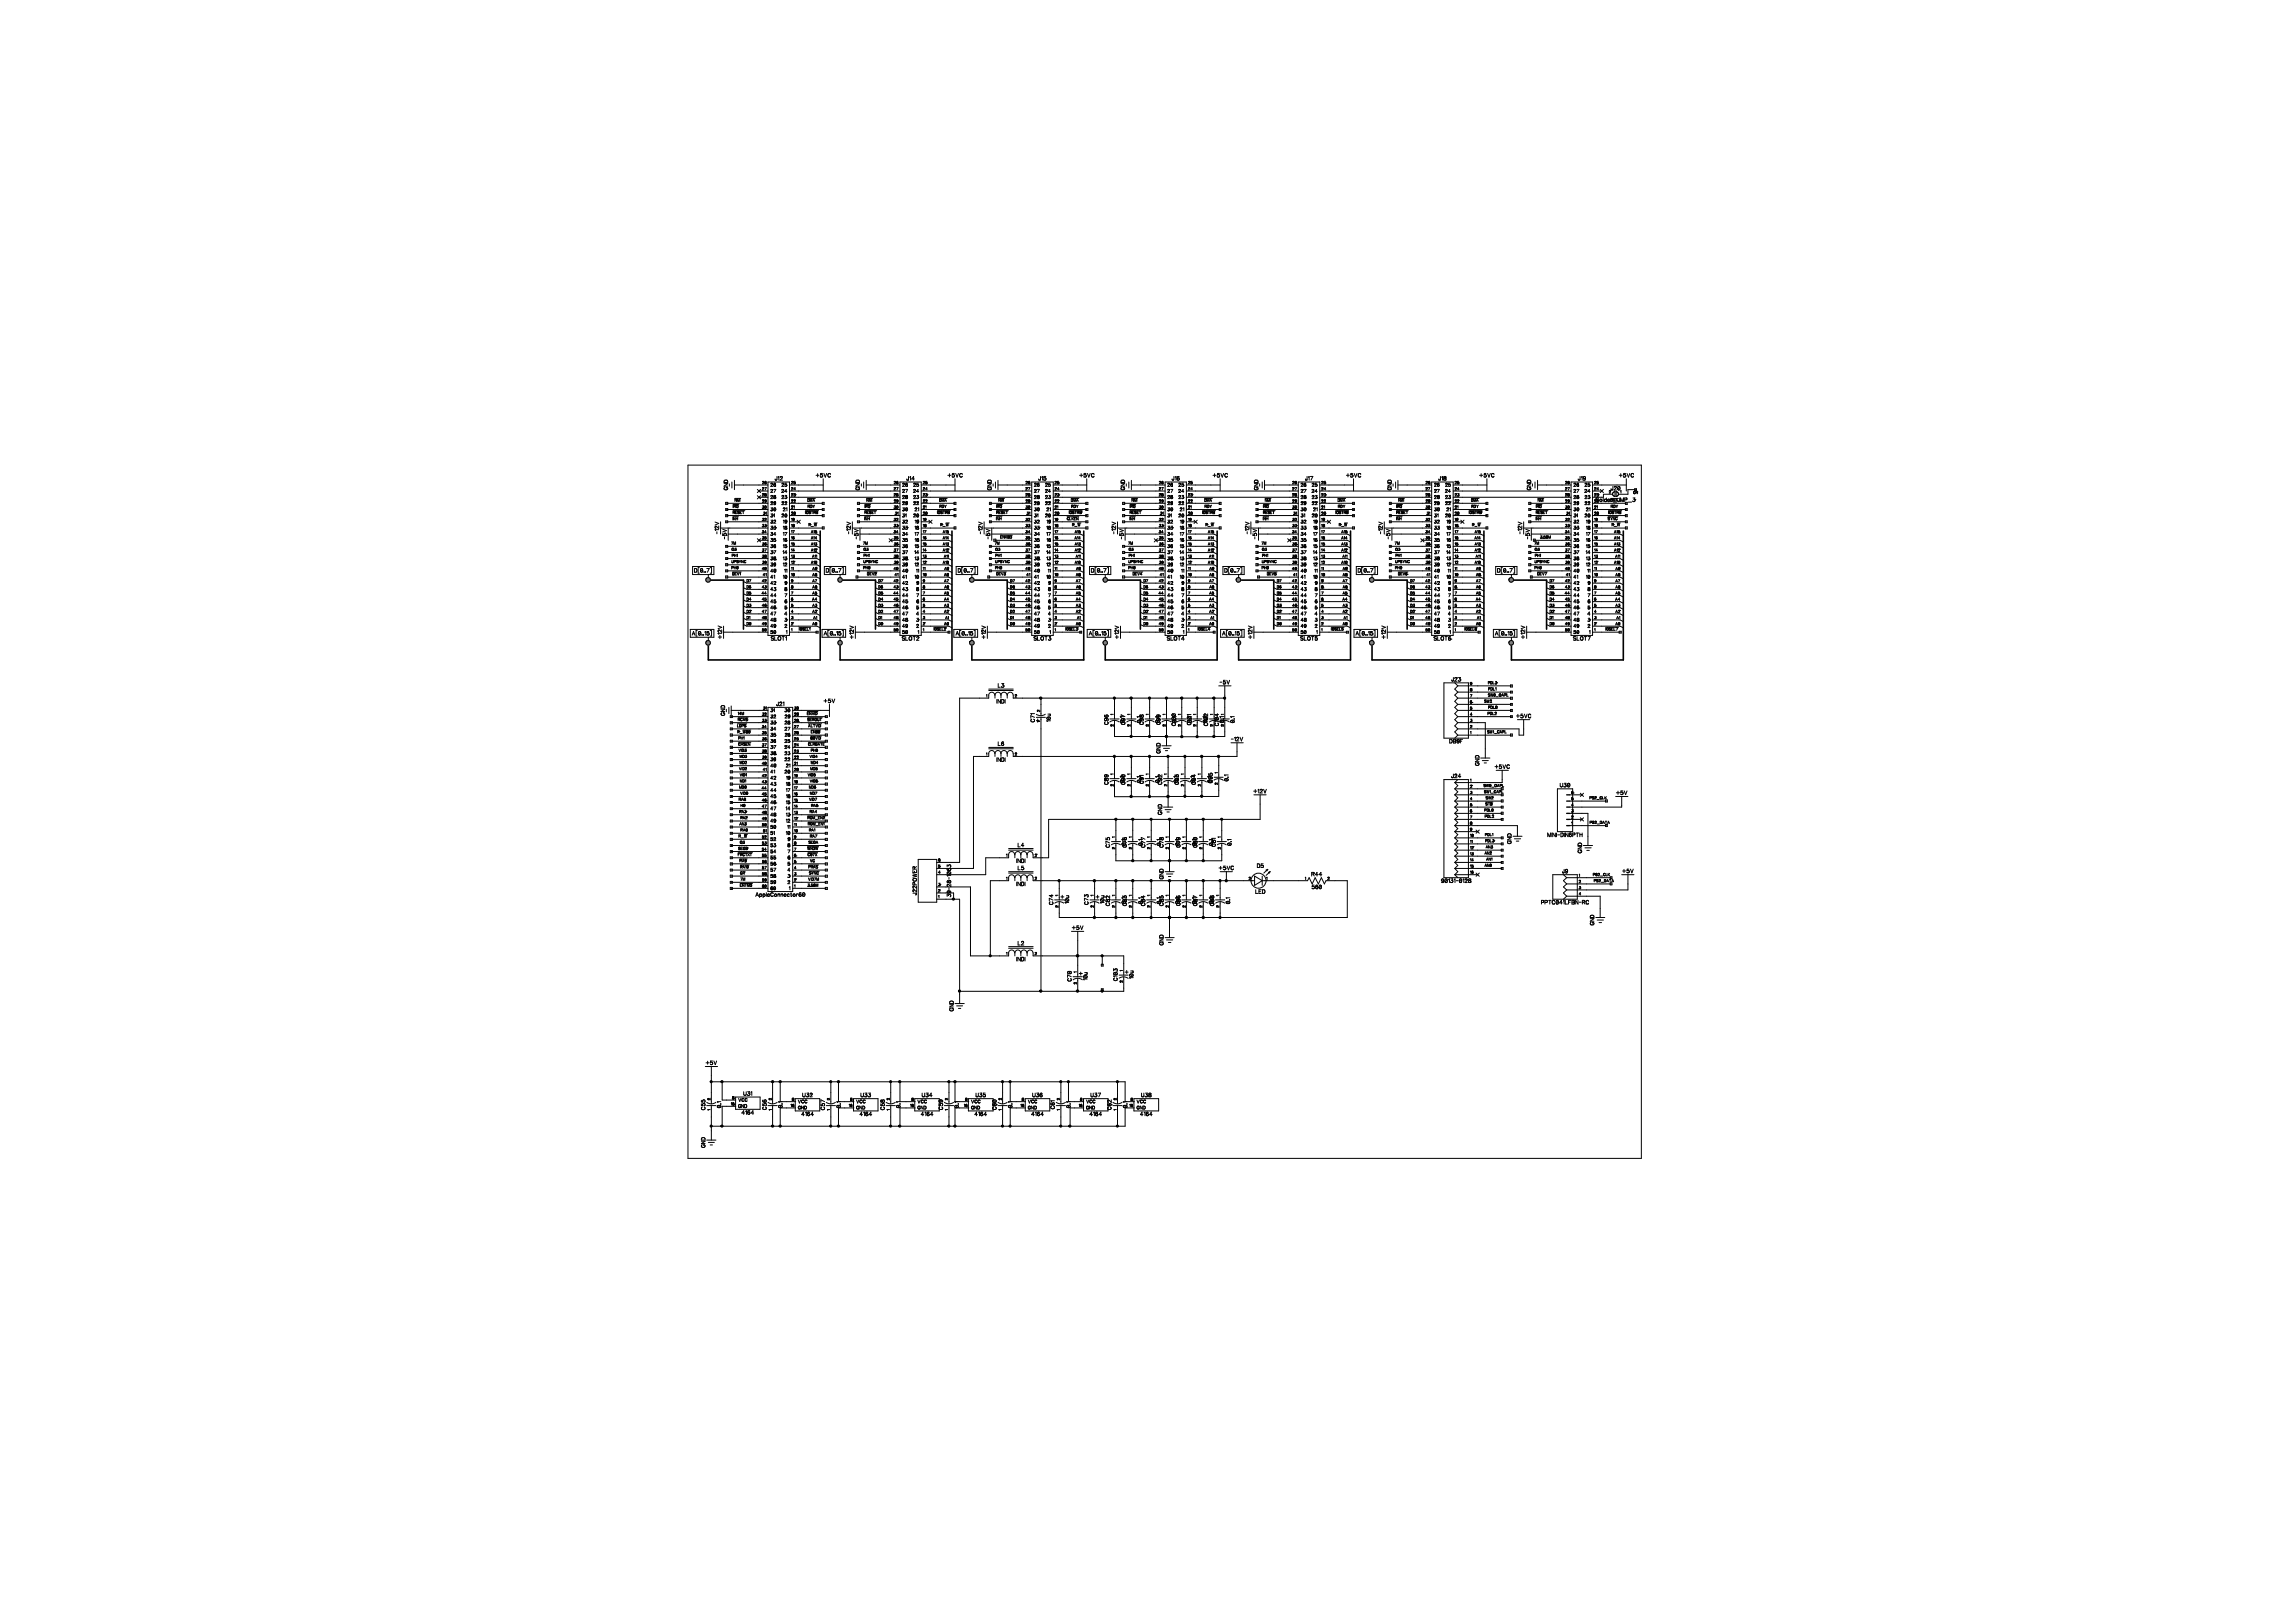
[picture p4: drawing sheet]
<svg xmlns="http://www.w3.org/2000/svg" width="420mm" height="297mm" viewBox="0 0 420 297" stroke-linecap="round" stroke-linejoin="round" font-family="sans-serif">
<defs><g id="words">
<g font-size="2.9">
<text x="126.6" y="104.9">D[0..7]</text>
<text x="150.7" y="104.9">D[0..7]</text>
<text x="174.8" y="104.9">D[0..7]</text>
<text x="199.3" y="104.9">D[0..7]</text>
<text x="223.7" y="104.9">D[0..7]</text>
<text x="248.1" y="104.9">D[0..7]</text>
<text x="273.6" y="104.9">D[0..7]</text>
<text x="126.1" y="116.5">A[0..15]</text>
<text x="150.2" y="116.5">A[0..15]</text>
<text x="174.4" y="116.5">A[0..15]</text>
<text x="198.8" y="116.5">A[0..15]</text>
<text x="223.2" y="116.5">A[0..15]</text>
<text x="247.6" y="116.5">A[0..15]</text>
<text x="273.1" y="116.5">A[0..15]</text>
</g>
<g font-size="2.5">
<text x="133.4" y="89.7" transform="rotate(-90 133.4 89.7)">GND</text>
<text x="141.9" y="88.1">J12</text>
<text x="149.3" y="87.5">+5VC</text>
<text x="157.6" y="89.7" transform="rotate(-90 157.6 89.7)">GND</text>
<text x="166" y="88.1">J14</text>
<text x="173.5" y="87.5">+5VC</text>
<text x="181.7" y="89.7" transform="rotate(-90 181.7 89.7)">GND</text>
<text x="190.1" y="88.1">J15</text>
<text x="197.6" y="87.5">+5VC</text>
<text x="206.1" y="89.7" transform="rotate(-90 206.1 89.7)">GND</text>
<text x="214.5" y="88.1">J16</text>
<text x="222" y="87.5">+5VC</text>
<text x="230.5" y="89.7" transform="rotate(-90 230.5 89.7)">GND</text>
<text x="238.9" y="88.1">J17</text>
<text x="246.4" y="87.5">+5VC</text>
<text x="254.9" y="89.7" transform="rotate(-90 254.9 89.7)">GND</text>
<text x="263.4" y="88.1">J18</text>
<text x="270.8" y="87.5">+5VC</text>
<text x="280.5" y="89.7" transform="rotate(-90 280.5 89.7)">GND</text>
<text x="288.9" y="88.1">J19</text>
<text x="294.9" y="89.9">J20</text>
<text x="296.4" y="87.5">+5VC</text>
<text x="292.2" y="92">Solder_JMP_3</text>
<text x="131.8" y="97.7" transform="rotate(-90 131.8 97.7)">-12V</text>
<text x="133.2" y="98.7" transform="rotate(-90 133.2 98.7)">-5V</text>
<text x="155.9" y="97.7" transform="rotate(-90 155.9 97.7)">-12V</text>
<text x="157.3" y="98.7" transform="rotate(-90 157.3 98.7)">-5V</text>
<text x="180.1" y="97.7" transform="rotate(-90 180.1 97.7)">-12V</text>
<text x="181.5" y="98.7" transform="rotate(-90 181.5 98.7)">-5V</text>
<text x="204.5" y="97.7" transform="rotate(-90 204.5 97.7)">-12V</text>
<text x="205.9" y="98.7" transform="rotate(-90 205.9 98.7)">-5V</text>
<text x="228.9" y="97.7" transform="rotate(-90 228.9 97.7)">-12V</text>
<text x="230.3" y="98.7" transform="rotate(-90 230.3 98.7)">-5V</text>
<text x="253.3" y="97.7" transform="rotate(-90 253.3 97.7)">-12V</text>
<text x="254.7" y="98.7" transform="rotate(-90 254.7 98.7)">-5V</text>
<text x="278.8" y="97.7" transform="rotate(-90 278.8 97.7)">-12V</text>
<text x="280.2" y="98.7" transform="rotate(-90 280.2 98.7)">-5V</text>
<text x="132.4" y="116.9" transform="rotate(-90 132.4 116.9)">+12V</text>
<text x="141.1" y="117.4">SLOT1</text>
<text x="156.5" y="116.9" transform="rotate(-90 156.5 116.9)">+12V</text>
<text x="165.1" y="117.4">SLOT2</text>
<text x="180.6" y="116.9" transform="rotate(-90 180.6 116.9)">+12V</text>
<text x="189.3" y="117.4">SLOT3</text>
<text x="205" y="116.9" transform="rotate(-90 205 116.9)">+12V</text>
<text x="213.6" y="117.4">SLOT4</text>
<text x="229.4" y="116.9" transform="rotate(-90 229.4 116.9)">+12V</text>
<text x="238.1" y="117.4">SLOT5</text>
<text x="253.8" y="116.9" transform="rotate(-90 253.8 116.9)">+12V</text>
<text x="262.5" y="117.4">SLOT6</text>
<text x="279.4" y="116.9" transform="rotate(-90 279.4 116.9)">+12V</text>
<text x="288" y="117.4">SLOT7</text>
<text x="182.7" y="126">L3</text>
<text x="223.3" y="125.4">-5V</text>
<text x="265.7" y="124.9">J23</text>
<text x="132.9" y="131" transform="rotate(-90 132.9 131)">GND</text>
<text x="142.1" y="129.4">J21</text>
<text x="150.8" y="128.8">+5V</text>
<text x="182.5" y="128.9">INDI</text>
<text x="215.4" y="131.3" transform="rotate(-90 215.4 131.3)">100</text>
<text x="218.2" y="131.2" transform="rotate(-90 218.2 131.2)">101</text>
<text x="221.3" y="131.3" transform="rotate(-90 221.3 131.3)">102</text>
<text x="277.6" y="131.6">+5VC</text>
<text x="182.7" y="136.7">L6</text>
<text x="189.6" y="132.2" transform="rotate(-90 189.6 132.2)">C71</text>
<text x="192.5" y="132.1" transform="rotate(-90 192.5 132.1)">10u</text>
<text x="203.1" y="132.6" transform="rotate(-90 203.1 132.6)">C96</text>
<text x="206" y="132.3" transform="rotate(-90 206 132.3)">0.1</text>
<text x="206.2" y="132.7" transform="rotate(-90 206.2 132.7)">C97</text>
<text x="209.1" y="132.3" transform="rotate(-90 209.1 132.3)">0.1</text>
<text x="209.5" y="132.7" transform="rotate(-90 209.5 132.7)">C98</text>
<text x="212.4" y="132.3" transform="rotate(-90 212.4 132.3)">0.1</text>
<text x="212.6" y="137.9" transform="rotate(-90 212.6 137.9)">GNDC99</text>
<text x="215.4" y="132.9" transform="rotate(-90 215.4 132.9)">C0.1</text>
<text x="218.2" y="132.7" transform="rotate(-90 218.2 132.7)">C0.1</text>
<text x="221.3" y="132.9" transform="rotate(-90 221.3 132.9)">C0.1</text>
<text x="223.3" y="132.9" transform="rotate(-90 223.3 132.9)">C104</text>
<text x="224.2" y="132.3" transform="rotate(-90 224.2 132.3)">0.1</text>
<text x="225.4" y="135.8">-12V</text>
<text x="226.2" y="132.3" transform="rotate(-90 226.2 132.3)">0.1</text>
<text x="265.4" y="136.2">DB9F</text>
<text x="182.5" y="139.6">INDI</text>
<text x="203.1" y="143.6" transform="rotate(-90 203.1 143.6)">C89</text>
<text x="206" y="143.3" transform="rotate(-90 206 143.3)">0.1</text>
<text x="206.2" y="143.6" transform="rotate(-90 206.2 143.6)">C90</text>
<text x="209.1" y="143.3" transform="rotate(-90 209.1 143.3)">0.1</text>
<text x="209.5" y="143.5" transform="rotate(-90 209.5 143.5)">C91</text>
<text x="212.4" y="143.3" transform="rotate(-90 212.4 143.3)">0.1</text>
<text x="215.8" y="143.3" transform="rotate(-90 215.8 143.3)">0.1</text>
<text x="216" y="143.6" transform="rotate(-90 216 143.6)">C93</text>
<text x="218.9" y="143.3" transform="rotate(-90 218.9 143.3)">0.1</text>
<text x="219.1" y="143.6" transform="rotate(-90 219.1 143.6)">C94</text>
<text x="222" y="143.3" transform="rotate(-90 222 143.3)">0.1</text>
<text x="222.2" y="143.3" transform="rotate(-90 222.2 143.3)">C95</text>
<text x="225.1" y="143" transform="rotate(-90 225.1 143)">0.1</text>
<text x="265.7" y="142.6">J24</text>
<text x="271" y="140.1" transform="rotate(-90 271 140.1)">GND</text>
<text x="273.6" y="140.9">+5VC</text>
<text x="212.9" y="149.1" transform="rotate(-90 212.9 149.1)">GND C92</text>
<text x="229.5" y="145.3">+12V</text>
<text x="285.6" y="144.2">U30</text>
<text x="295.9" y="145.6">+5V</text>
<text x="186.3" y="155.2">L4</text>
<text x="203.4" y="155.1" transform="rotate(-90 203.4 155.1)">C75</text>
<text x="206.3" y="154.8" transform="rotate(-90 206.3 154.8)">0.1</text>
<text x="206.5" y="155.1" transform="rotate(-90 206.5 155.1)">C76</text>
<text x="209.4" y="154.8" transform="rotate(-90 209.4 154.8)">0.1</text>
<text x="209.8" y="155.1" transform="rotate(-90 209.8 155.1)">C77</text>
<text x="212.7" y="154.8" transform="rotate(-90 212.7 154.8)">0.1</text>
<text x="216.1" y="154.8" transform="rotate(-90 216.1 154.8)">0.1</text>
<text x="216.3" y="155.1" transform="rotate(-90 216.3 155.1)">C79</text>
<text x="219.2" y="154.8" transform="rotate(-90 219.2 154.8)">0.1</text>
<text x="219.4" y="155.1" transform="rotate(-90 219.4 155.1)">C80</text>
<text x="222.3" y="154.8" transform="rotate(-90 222.3 154.8)">0.1</text>
<text x="222.7" y="155" transform="rotate(-90 222.7 155)">C81</text>
<text x="225.6" y="154.8" transform="rotate(-90 225.6 154.8)">0.1</text>
<text x="276.9" y="154.5" transform="rotate(-90 276.9 154.5)">GND</text>
<text x="283.3" y="153.3">MINI-DIN6PTH</text>
<text x="186.1" y="158.1">INDI</text>
<text x="186.3" y="159.4">L5</text>
<text x="213.2" y="160.9" transform="rotate(-90 213.2 160.9)">GND C78</text>
<text x="223.1" y="159.4">+5VCD5</text>
<text x="240.1" y="160.5">R44</text>
<text x="263.9" y="161.7">90131-0128</text>
<text x="286" y="160">J9</text>
<text x="289.8" y="156.1" transform="rotate(-90 289.8 156.1)">GND</text>
<text x="297" y="159.9">+5V</text>
<text x="138.3" y="164.3">AppleConnector60</text>
<text x="168" y="163.8" transform="rotate(-90 168 163.8)">J22POWER</text>
<text x="174.3" y="164.2" transform="rotate(-90 174.3 164.2)">39-28-1063</text>
<text x="186.1" y="162.3">INDI</text>
<text x="193" y="165.6" transform="rotate(-90 193 165.6)">C74</text>
<text x="195.9" y="165.4" transform="rotate(-90 195.9 165.4)">10u</text>
<text x="199.4" y="165.6" transform="rotate(-90 199.4 165.6)">C73</text>
<text x="202.3" y="165.4" transform="rotate(-90 202.3 165.4)">10u</text>
<text x="203.4" y="165.8" transform="rotate(-90 203.4 165.8)">C82</text>
<text x="206.3" y="165.4" transform="rotate(-90 206.3 165.4)">0.1</text>
<text x="206.5" y="165.8" transform="rotate(-90 206.5 165.8)">C83</text>
<text x="209.4" y="165.4" transform="rotate(-90 209.4 165.4)">0.1</text>
<text x="209.8" y="165.8" transform="rotate(-90 209.8 165.8)">C84</text>
<text x="212.7" y="165.4" transform="rotate(-90 212.7 165.4)">0.1</text>
<text x="213.2" y="165.8" transform="rotate(-90 213.2 165.8)">C85</text>
<text x="216.1" y="165.4" transform="rotate(-90 216.1 165.4)">0.1</text>
<text x="216.3" y="165.8" transform="rotate(-90 216.3 165.8)">C86</text>
<text x="219.2" y="165.4" transform="rotate(-90 219.2 165.4)">0.1</text>
<text x="219.4" y="165.8" transform="rotate(-90 219.4 165.8)">C87</text>
<text x="222.3" y="165.4" transform="rotate(-90 222.3 165.4)">0.1</text>
<text x="222.4" y="165.8" transform="rotate(-90 222.4 165.8)">C88</text>
<text x="225.3" y="165.4" transform="rotate(-90 225.3 165.4)">0.1</text>
<text x="229.9" y="163.7">LED</text>
<text x="240.2" y="162.9">560</text>
<text x="282.2" y="165.7">PPTC041LFBN-RC</text>
<text x="186.3" y="173.2">L2</text>
<text x="196.3" y="170.3">+5V</text>
<text x="213.2" y="173" transform="rotate(-90 213.2 173)">GND</text>
<text x="292" y="169.3" transform="rotate(-90 292 169.3)">GND</text>
<text x="186.1" y="176.1">INDI</text>
<text x="196.4" y="179.6" transform="rotate(-90 196.4 179.6)">C70</text>
<text x="199.3" y="179.4" transform="rotate(-90 199.3 179.4)">10u</text>
<text x="204.8" y="179.5" transform="rotate(-90 204.8 179.5)">C103</text>
<text x="207.7" y="179.1" transform="rotate(-90 207.7 179.1)">10u</text>
<text x="174.7" y="185.1" transform="rotate(-90 174.7 185.1)">GND</text>
<text x="129.2" y="195">+5V</text>
<text x="129.3" y="203.1" transform="rotate(-90 129.3 203.1)">C55</text>
<text x="132.2" y="202.8" transform="rotate(-90 132.2 202.8)">0.1</text>
<text x="136.1" y="200.7">U31</text>
<text x="140.5" y="203.1" transform="rotate(-90 140.5 203.1)">C56</text>
<text x="143.4" y="202.8" transform="rotate(-90 143.4 202.8)">0.1</text>
<text x="146.9" y="201">U32</text>
<text x="151.2" y="203.1" transform="rotate(-90 151.2 203.1)">C57</text>
<text x="154.1" y="202.8" transform="rotate(-90 154.1 202.8)">0.1</text>
<text x="157.6" y="201">U33</text>
<text x="162.1" y="203.1" transform="rotate(-90 162.1 203.1)">C58</text>
<text x="165" y="202.8" transform="rotate(-90 165 202.8)">0.1</text>
<text x="168.8" y="201">U34</text>
<text x="172.8" y="203.1" transform="rotate(-90 172.8 203.1)">C59</text>
<text x="175.7" y="202.8" transform="rotate(-90 175.7 202.8)">0.1</text>
<text x="178.6" y="201">U35</text>
<text x="182.6" y="203.1" transform="rotate(-90 182.6 203.1)">C60</text>
<text x="185.5" y="202.8" transform="rotate(-90 185.5 202.8)">0.1</text>
<text x="189" y="201">U36</text>
<text x="193.3" y="203" transform="rotate(-90 193.3 203)">C61</text>
<text x="196.2" y="202.8" transform="rotate(-90 196.2 202.8)">0.1</text>
<text x="199.7" y="201">U37</text>
<text x="203.6" y="203.1" transform="rotate(-90 203.6 203.1)">C62</text>
<text x="206.5" y="202.8" transform="rotate(-90 206.5 202.8)">0.1</text>
<text x="208.9" y="201">U38</text>
<text x="135.8" y="204.1">4164</text>
<text x="146.7" y="204.4">4164</text>
<text x="157.4" y="204.4">4164</text>
<text x="168.6" y="204.4">4164</text>
<text x="178.4" y="204.4">4164</text>
<text x="188.8" y="204.4">4164</text>
<text x="199.5" y="204.4">4164</text>
<text x="208.7" y="204.4">4164</text>
<text x="129.3" y="210.1" transform="rotate(-90 129.3 210.1)">GND</text>
</g>
<g font-size="2.1">
<text x="141.1" y="89.2">2625</text>
<text x="165.2" y="89.2">2625</text>
<text x="189.3" y="89.2">2625</text>
<text x="213.7" y="89.2">2625</text>
<text x="238.1" y="89.2">2625</text>
<text x="262.6" y="89.2">2625</text>
<text x="288.1" y="89.2">2625</text>
<text x="141.1" y="90.3">2724</text>
<text x="141.1" y="91.4">2823</text>
<text x="141.1" y="92.5">2922</text>
<text x="141.1" y="93.7">3021</text>
<text x="141.1" y="94.8">3120</text>
<text x="141.1" y="95.9">3219</text>
<text x="165.2" y="90.3">2724</text>
<text x="165.2" y="91.4">2823</text>
<text x="165.2" y="92.5">2922</text>
<text x="165.2" y="93.7">3021</text>
<text x="165.2" y="94.8">3120</text>
<text x="165.2" y="95.9">3219</text>
<text x="189.3" y="90.3">2724</text>
<text x="189.3" y="91.4">2823</text>
<text x="189.3" y="92.5">2922</text>
<text x="189.3" y="93.7">3021</text>
<text x="189.3" y="94.8">3120</text>
<text x="189.3" y="95.9">3219</text>
<text x="213.7" y="90.3">2724</text>
<text x="213.7" y="91.4">2823</text>
<text x="213.7" y="92.5">2922</text>
<text x="213.7" y="93.7">3021</text>
<text x="213.7" y="94.8">3120</text>
<text x="213.7" y="95.9">3219</text>
<text x="238.1" y="90.3">2724</text>
<text x="238.1" y="91.4">2823</text>
<text x="238.1" y="92.5">2922</text>
<text x="238.1" y="93.7">3021</text>
<text x="238.1" y="94.8">3120</text>
<text x="238.1" y="95.9">3219</text>
<text x="262.6" y="90.3">2724</text>
<text x="262.6" y="91.4">2823</text>
<text x="262.6" y="92.5">2922</text>
<text x="262.6" y="93.7">3021</text>
<text x="262.6" y="94.8">3120</text>
<text x="262.6" y="95.9">3219</text>
<text x="288.1" y="90.3">2724</text>
<text x="288.1" y="91.4">2823</text>
<text x="288.1" y="92.5">2922</text>
<text x="288.1" y="93.7">3021</text>
<text x="288.1" y="94.8">3120</text>
<text x="288.1" y="95.9">3219</text>
<text x="141.1" y="97">3318</text>
<text x="141.1" y="98.2">3417</text>
<text x="141.1" y="99.3">3516</text>
<text x="141.1" y="100.4">3615</text>
<text x="141.1" y="101.5">3714</text>
<text x="165.2" y="97">3318</text>
<text x="165.2" y="98.2">3417</text>
<text x="165.2" y="99.3">3516</text>
<text x="165.2" y="100.4">3615</text>
<text x="165.2" y="101.5">3714</text>
<text x="189.3" y="97">3318</text>
<text x="189.3" y="98.2">3417</text>
<text x="189.3" y="99.3">3516</text>
<text x="189.3" y="100.4">3615</text>
<text x="189.3" y="101.5">3714</text>
<text x="213.7" y="97">3318</text>
<text x="213.7" y="98.2">3417</text>
<text x="213.7" y="99.3">3516</text>
<text x="213.7" y="100.4">3615</text>
<text x="213.7" y="101.5">3714</text>
<text x="238.1" y="97">3318</text>
<text x="238.1" y="98.2">3417</text>
<text x="238.1" y="99.3">3516</text>
<text x="238.1" y="100.4">3615</text>
<text x="238.1" y="101.5">3714</text>
<text x="262.6" y="97">3318</text>
<text x="262.6" y="98.2">3417</text>
<text x="262.6" y="99.3">3516</text>
<text x="262.6" y="100.4">3615</text>
<text x="262.6" y="101.5">3714</text>
<text x="288.1" y="97">3318</text>
<text x="288.1" y="98.2">3417</text>
<text x="288.1" y="99.3">3516</text>
<text x="288.1" y="100.4">3615</text>
<text x="288.1" y="101.5">3714</text>
<text x="141.1" y="102.7">3813</text>
<text x="141.1" y="103.8">3912</text>
<text x="141.1" y="104.9">4011</text>
<text x="141.1" y="106">41</text>
<text x="141.1" y="107.1">429</text>
<text x="143.3" y="106">10</text>
<text x="165.2" y="102.7">3813</text>
<text x="165.2" y="103.8">3912</text>
<text x="165.2" y="104.9">4011</text>
<text x="165.2" y="106">41</text>
<text x="165.2" y="107.1">429</text>
<text x="167.5" y="106">10</text>
<text x="189.3" y="102.7">3813</text>
<text x="189.3" y="103.8">3912</text>
<text x="189.3" y="104.9">4011</text>
<text x="189.3" y="106">41</text>
<text x="189.3" y="107.1">429</text>
<text x="191.6" y="106">10</text>
<text x="213.7" y="102.7">3813</text>
<text x="213.7" y="103.8">3912</text>
<text x="213.7" y="104.9">4011</text>
<text x="213.7" y="106">41</text>
<text x="213.7" y="107.1">429</text>
<text x="216" y="106">10</text>
<text x="238.1" y="102.7">3813</text>
<text x="238.1" y="103.8">3912</text>
<text x="238.1" y="104.9">4011</text>
<text x="238.1" y="106">41</text>
<text x="238.1" y="107.1">429</text>
<text x="240.4" y="106">10</text>
<text x="262.6" y="102.7">3813</text>
<text x="262.6" y="103.8">3912</text>
<text x="262.6" y="104.9">4011</text>
<text x="262.6" y="106">41</text>
<text x="262.6" y="107.1">429</text>
<text x="264.8" y="106">10</text>
<text x="288.1" y="102.7">3813</text>
<text x="288.1" y="103.8">3912</text>
<text x="288.1" y="104.9">4011</text>
<text x="288.1" y="106">41</text>
<text x="288.1" y="107.1">429</text>
<text x="290.4" y="106">10</text>
<text x="141.1" y="108.3">438</text>
<text x="141.1" y="109.4">447</text>
<text x="141.1" y="110.5">456</text>
<text x="141.1" y="111.6">465</text>
<text x="141.1" y="112.8">474</text>
<text x="141.1" y="113.9">483</text>
<text x="165.2" y="108.3">438</text>
<text x="165.2" y="109.4">447</text>
<text x="165.2" y="110.5">456</text>
<text x="165.2" y="111.6">465</text>
<text x="165.2" y="112.8">474</text>
<text x="165.2" y="113.9">483</text>
<text x="189.3" y="108.3">438</text>
<text x="189.3" y="109.4">447</text>
<text x="189.3" y="110.5">456</text>
<text x="189.3" y="111.6">465</text>
<text x="189.3" y="112.8">474</text>
<text x="189.3" y="113.9">483</text>
<text x="213.7" y="108.3">438</text>
<text x="213.7" y="109.4">447</text>
<text x="213.7" y="110.5">456</text>
<text x="213.7" y="111.6">465</text>
<text x="213.7" y="112.8">474</text>
<text x="213.7" y="113.9">483</text>
<text x="238.1" y="108.3">438</text>
<text x="238.1" y="109.4">447</text>
<text x="238.1" y="110.5">456</text>
<text x="238.1" y="111.6">465</text>
<text x="238.1" y="112.8">474</text>
<text x="238.1" y="113.9">483</text>
<text x="262.6" y="108.3">438</text>
<text x="262.6" y="109.4">447</text>
<text x="262.6" y="110.5">456</text>
<text x="262.6" y="111.6">465</text>
<text x="262.6" y="112.8">474</text>
<text x="262.6" y="113.9">483</text>
<text x="288.1" y="108.3">438</text>
<text x="288.1" y="109.4">447</text>
<text x="288.1" y="110.5">456</text>
<text x="288.1" y="111.6">465</text>
<text x="288.1" y="112.8">474</text>
<text x="288.1" y="113.9">483</text>
<text x="141.1" y="115">492</text>
<text x="141.1" y="116.1">50</text>
<text x="143.9" y="116.1">1</text>
<text x="165.2" y="115">492</text>
<text x="165.2" y="116.1">50</text>
<text x="168" y="116.1">1</text>
<text x="189.3" y="115">492</text>
<text x="189.3" y="116.1">50</text>
<text x="192.1" y="116.1">1</text>
<text x="213.7" y="115">492</text>
<text x="213.7" y="116.1">50</text>
<text x="216.6" y="116.1">1</text>
<text x="238.1" y="115">492</text>
<text x="238.1" y="116.1">50</text>
<text x="241" y="116.1">1</text>
<text x="262.6" y="115">492</text>
<text x="262.6" y="116.1">50</text>
<text x="265.4" y="116.1">1</text>
<text x="288.1" y="115">492</text>
<text x="288.1" y="116.1">50</text>
<text x="290.9" y="116.1">1</text>
<text x="141.1" y="130.5">31</text>
<text x="141.1" y="131.6">3229</text>
<text x="143.7" y="130.5">30</text>
<text x="141.1" y="132.7">3328</text>
<text x="141.1" y="133.8">3427</text>
<text x="141.1" y="134.9">3526</text>
<text x="141.1" y="136.1">3625</text>
<text x="141.1" y="137.2">3724</text>
<text x="141.1" y="138.3">3823</text>
<text x="141.1" y="139.4">3922</text>
<text x="141.1" y="140.6">4021</text>
<text x="141.1" y="141.7">41</text>
<text x="141.1" y="142.8">42</text>
<text x="141.1" y="143.9">4318</text>
<text x="143.7" y="141.7">20</text>
<text x="143.9" y="142.8">19</text>
<text x="141.1" y="145.1">4417</text>
<text x="141.1" y="146.2">45</text>
<text x="141.1" y="147.3">46</text>
<text x="141.1" y="148.4">4714</text>
<text x="141.1" y="149.5">4813</text>
<text x="143.9" y="147.3">15</text>
<text x="143.9" y="146.2">16</text>
<text x="141.1" y="150.7">49</text>
<text x="141.1" y="151.8">50</text>
<text x="141.1" y="152.9">51</text>
<text x="141.1" y="154">52</text>
<text x="141.1" y="155.2">53</text>
<text x="143.9" y="152.9">10</text>
<text x="143.9" y="150.7">12</text>
<text x="144.1" y="151.8">11</text>
<text x="144.2" y="155.2">8</text>
<text x="144.2" y="154">9</text>
<text x="141.1" y="156.3">54</text>
<text x="141.1" y="157.4">55</text>
<text x="141.1" y="158.5">56</text>
<text x="141.1" y="159.7">57</text>
<text x="141.1" y="160.8">58</text>
<text x="141.1" y="161.9">59</text>
<text x="144.2" y="159.7">4</text>
<text x="144.2" y="161.9">2</text>
<text x="144.2" y="160.8">3</text>
<text x="144.2" y="158.5">5</text>
<text x="144.2" y="156.3">7</text>
<text x="144.2" y="157.4">6</text>
<text x="141.1" y="163">60</text>
<text x="144.4" y="163">1</text>
<text x="135.2" y="201.8">VCC</text>
<text x="135.2" y="202.9">GND</text>
<text x="146.1" y="202">VCC</text>
<text x="146.1" y="203.2">GND</text>
<text x="156.8" y="202">VCC</text>
<text x="156.8" y="203.2">GND</text>
<text x="168" y="202">VCC</text>
<text x="168" y="203.2">GND</text>
<text x="177.8" y="202">VCC</text>
<text x="177.8" y="203.2">GND</text>
<text x="188.2" y="202">VCC</text>
<text x="188.2" y="203.2">GND</text>
<text x="198.9" y="202">VCC</text>
<text x="198.9" y="203.2">GND</text>
<text x="208.1" y="202">VCC</text>
<text x="208.1" y="203.2">GND</text>
</g>
<g font-size="1.7">
<text x="139.5" y="89.8">27</text>
<text x="139.5" y="88.7">26</text>
<text x="144.8" y="89.8">24</text>
<text x="144.8" y="88.7">25</text>
<text x="163.6" y="89.8">27</text>
<text x="163.7" y="88.7">26</text>
<text x="169" y="89.8">24</text>
<text x="169" y="88.7">25</text>
<text x="187.8" y="89.8">27</text>
<text x="187.8" y="88.7">26</text>
<text x="193.1" y="89.8">24</text>
<text x="193.1" y="88.7">25</text>
<text x="212.2" y="89.8">27</text>
<text x="212.2" y="88.7">26</text>
<text x="217.5" y="89.8">24</text>
<text x="217.5" y="88.7">25</text>
<text x="236.6" y="89.8">27</text>
<text x="236.6" y="88.7">26</text>
<text x="241.9" y="89.8">24</text>
<text x="241.9" y="88.7">25</text>
<text x="261" y="89.8">27</text>
<text x="261" y="88.7">26</text>
<text x="266.3" y="89.8">24</text>
<text x="266.3" y="88.7">25</text>
<text x="286.5" y="89.8">27</text>
<text x="286.6" y="88.7">26</text>
<text x="291.9" y="89.8">24</text>
<text x="291.9" y="88.7">25</text>
<text x="134.1" y="95.3">~INH</text>
<text x="134.2" y="93">~IRQ</text>
<text x="134.2" y="94.2">~RESET 31</text>
<text x="134.5" y="91.9">~NMI</text>
<text x="139.5" y="93.2">30</text>
<text x="139.5" y="95.4">32</text>
<text x="139.5" y="90.9">28</text>
<text x="139.5" y="92.1">29</text>
<text x="144.8" y="95.4">19</text>
<text x="144.8" y="94.3">20 ~IOSTRB</text>
<text x="144.8" y="93.2">21</text>
<text x="144.8" y="92.1">22 ~DMA</text>
<text x="144.8" y="90.9">23</text>
<text x="147.9" y="93">RDY</text>
<text x="158.3" y="95.3">~INH</text>
<text x="158.3" y="93">~IRQ</text>
<text x="158.3" y="94.2">~RESET 31</text>
<text x="158.7" y="91.9">~NMI</text>
<text x="163.6" y="93.2">30</text>
<text x="163.6" y="95.4">32</text>
<text x="163.6" y="90.9">28</text>
<text x="163.7" y="92.1">29</text>
<text x="169" y="95.4">19</text>
<text x="169" y="94.3">20 ~IOSTRB</text>
<text x="169" y="93.2">21</text>
<text x="169" y="92.1">22 ~DMA</text>
<text x="169" y="90.9">23</text>
<text x="172" y="93">RDY</text>
<text x="182.4" y="95.3">~INH</text>
<text x="182.4" y="93">~IRQ</text>
<text x="182.4" y="94.2">~RESET 31</text>
<text x="182.8" y="91.9">~NMI</text>
<text x="187.8" y="93.2">30</text>
<text x="187.8" y="95.4">32</text>
<text x="187.8" y="90.9">28</text>
<text x="187.8" y="92.1">29</text>
<text x="193.1" y="95.4">19 ~CLKEN</text>
<text x="193.1" y="94.3">20 ~IOSTRB</text>
<text x="193.1" y="93.2">21</text>
<text x="193.1" y="92.1">22 ~DMA</text>
<text x="193.1" y="90.9">23</text>
<text x="196.2" y="93">RDY</text>
<text x="206.8" y="95.3">~INH</text>
<text x="206.8" y="93">~IRQ</text>
<text x="206.8" y="94.2">~RESET 31</text>
<text x="207.2" y="91.9">~NMI</text>
<text x="212.2" y="93.2">30</text>
<text x="212.2" y="95.4">32</text>
<text x="212.2" y="90.9">28</text>
<text x="212.2" y="92.1">29</text>
<text x="217.5" y="95.4">19</text>
<text x="217.5" y="94.3">20 ~IOSTRB</text>
<text x="217.5" y="93.2">21</text>
<text x="217.5" y="92.1">22 ~DMA</text>
<text x="217.5" y="90.9">23</text>
<text x="220.6" y="93">RDY</text>
<text x="231.2" y="95.3">~INH</text>
<text x="231.3" y="93">~IRQ</text>
<text x="231.3" y="94.2">~RESET 31</text>
<text x="231.6" y="91.9">~NMI</text>
<text x="236.6" y="93.2">30</text>
<text x="236.6" y="95.4">32</text>
<text x="236.6" y="90.9">28</text>
<text x="236.6" y="92.1">29</text>
<text x="241.9" y="95.4">19</text>
<text x="241.9" y="94.3">20 ~IOSTRB</text>
<text x="241.9" y="93.2">21</text>
<text x="241.9" y="92.1">22 ~DMA</text>
<text x="241.9" y="90.9">23</text>
<text x="245" y="93">RDY</text>
<text x="255.6" y="95.3">~INH</text>
<text x="255.7" y="93">~IRQ</text>
<text x="255.7" y="94.2">~RESET 31</text>
<text x="256" y="91.9">~NMI</text>
<text x="261" y="93.2">30</text>
<text x="261" y="95.4">32</text>
<text x="261" y="90.9">28</text>
<text x="261" y="92.1">29</text>
<text x="266.3" y="95.4">19</text>
<text x="266.3" y="94.3">20 ~IOSTRB</text>
<text x="266.3" y="93.2">21</text>
<text x="266.3" y="92.1">22 ~DMA</text>
<text x="266.3" y="90.9">23</text>
<text x="269.4" y="93">RDY</text>
<text x="281.2" y="95.3">~INH</text>
<text x="281.2" y="93">~IRQ</text>
<text x="281.2" y="94.2">~RESET 31</text>
<text x="281.6" y="91.9">~NMI</text>
<text x="286.5" y="93.2">30</text>
<text x="286.5" y="95.4">32</text>
<text x="286.5" y="90.9">28</text>
<text x="286.6" y="92.1">29</text>
<text x="291.9" y="95.4">19 ~SYNC</text>
<text x="291.9" y="94.3">20 ~IOSTRB</text>
<text x="291.9" y="93.2">21</text>
<text x="291.9" y="92.1">22 ~DMA</text>
<text x="291.9" y="90.9">23</text>
<text x="294.6" y="90.4">2</text>
<text x="294.9" y="93">RDY</text>
<text x="296.6" y="90.4">1</text>
<text x="299" y="90.5">GR</text>
<text x="133.9" y="99.8">7M</text>
<text x="134" y="100.9">Q3</text>
<text x="139.5" y="97.7">34</text>
<text x="139.5" y="96.6">33</text>
<text x="139.5" y="98.8">35</text>
<text x="139.5" y="101">37</text>
<text x="139.5" y="99.9">36</text>
<text x="144.8" y="101">14</text>
<text x="144.8" y="99.9">15</text>
<text x="144.8" y="98.8">16</text>
<text x="144.8" y="97.7">17</text>
<text x="144.8" y="96.6">18</text>
<text x="148" y="96.4">R_~W</text>
<text x="158" y="99.8">7M</text>
<text x="158.1" y="100.9">Q3</text>
<text x="163.6" y="97.7">34</text>
<text x="163.6" y="96.6">33</text>
<text x="163.6" y="98.8">35</text>
<text x="163.6" y="101">37</text>
<text x="163.7" y="99.9">36</text>
<text x="169" y="101">14</text>
<text x="169" y="99.9">15</text>
<text x="169" y="98.8">16</text>
<text x="169" y="97.7">17</text>
<text x="169" y="96.6">18</text>
<text x="172.2" y="96.4">R_~W</text>
<text x="182.1" y="99.8">7M</text>
<text x="182.2" y="100.9">Q3</text>
<text x="183.1" y="98.7">~ENKBD35</text>
<text x="187.8" y="97.7">34</text>
<text x="187.8" y="96.6">33</text>
<text x="187.8" y="101">37</text>
<text x="187.8" y="99.9">36</text>
<text x="193.1" y="101">14</text>
<text x="193.1" y="99.9">15</text>
<text x="193.1" y="98.8">16</text>
<text x="193.1" y="97.7">17</text>
<text x="193.1" y="96.6">18</text>
<text x="196.3" y="96.4">R_~W</text>
<text x="206.5" y="99.8">7M</text>
<text x="206.7" y="100.9">Q3</text>
<text x="212.2" y="97.7">34</text>
<text x="212.2" y="96.6">33</text>
<text x="212.2" y="98.8">35</text>
<text x="212.2" y="101">37</text>
<text x="212.2" y="99.9">36</text>
<text x="217.5" y="101">14</text>
<text x="217.5" y="99.9">15</text>
<text x="217.5" y="98.8">16</text>
<text x="217.5" y="97.7">17</text>
<text x="217.5" y="96.6">18</text>
<text x="220.7" y="96.4">R_~W</text>
<text x="230.9" y="99.8">7M</text>
<text x="231.1" y="100.9">Q3</text>
<text x="236.6" y="97.7">34</text>
<text x="236.6" y="96.6">33</text>
<text x="236.6" y="98.8">35</text>
<text x="236.6" y="101">37</text>
<text x="236.6" y="99.9">36</text>
<text x="241.9" y="101">14</text>
<text x="241.9" y="99.9">15</text>
<text x="241.9" y="98.8">16</text>
<text x="241.9" y="97.7">17</text>
<text x="241.9" y="96.6">18</text>
<text x="245.1" y="96.4">R_~W</text>
<text x="255.4" y="99.8">7M</text>
<text x="255.5" y="100.9">Q3</text>
<text x="261" y="97.7">34</text>
<text x="261" y="96.6">33</text>
<text x="261" y="98.8">35</text>
<text x="261" y="101">37</text>
<text x="261" y="99.9">36</text>
<text x="266.3" y="101">14</text>
<text x="266.3" y="99.9">15</text>
<text x="266.3" y="98.8">16</text>
<text x="266.3" y="97.7">17</text>
<text x="266.3" y="96.6">18</text>
<text x="269.5" y="96.4">R_~W</text>
<text x="280.9" y="99.8">7M</text>
<text x="281" y="100.9">Q3</text>
<text x="282" y="98.7">3.58M35</text>
<text x="286.5" y="97.7">34</text>
<text x="286.5" y="96.6">33</text>
<text x="286.5" y="101">37</text>
<text x="286.6" y="99.9">36</text>
<text x="291.9" y="101">14</text>
<text x="291.9" y="99.9">15</text>
<text x="291.9" y="98.8">16</text>
<text x="291.9" y="97.7">17</text>
<text x="291.9" y="96.6">18</text>
<text x="295.1" y="96.4">R_~W</text>
<text x="133.9" y="104.3">PH0</text>
<text x="134" y="103.1">UPSYNC39</text>
<text x="134" y="102">PH1</text>
<text x="134.1" y="105.4">~DEV1</text>
<text x="139.5" y="104.4">40</text>
<text x="139.5" y="106.7">42</text>
<text x="139.5" y="107.8">43</text>
<text x="139.5" y="102.2">38</text>
<text x="139.7" y="105.5">41</text>
<text x="144.8" y="107.8">8</text>
<text x="144.8" y="106.7">9</text>
<text x="144.8" y="105.5">10</text>
<text x="144.8" y="104.4">11</text>
<text x="144.8" y="103.3">12</text>
<text x="144.8" y="102.2">13</text>
<text x="158.1" y="104.3">PH0</text>
<text x="158.1" y="103.1">UPSYNC39</text>
<text x="158.1" y="102">PH1</text>
<text x="158.8" y="105.4">~DEV2</text>
<text x="163.6" y="104.4">40</text>
<text x="163.6" y="106.7">42</text>
<text x="163.6" y="107.8">43</text>
<text x="163.6" y="102.2">38</text>
<text x="163.8" y="105.5">41</text>
<text x="169" y="107.8">8</text>
<text x="169" y="106.7">9</text>
<text x="169" y="105.5">10</text>
<text x="169" y="104.4">11</text>
<text x="169" y="103.3">12</text>
<text x="169" y="102.2">13</text>
<text x="182.2" y="104.3">PH0</text>
<text x="182.2" y="103.1">UPSYNC39</text>
<text x="182.3" y="102">PH1</text>
<text x="182.4" y="105.4">~DEV3</text>
<text x="187.8" y="104.4">40</text>
<text x="187.8" y="106.7">42</text>
<text x="187.8" y="107.8">43</text>
<text x="187.8" y="102.2">38</text>
<text x="187.9" y="105.5">41</text>
<text x="193.1" y="107.8">8</text>
<text x="193.1" y="106.7">9</text>
<text x="193.1" y="105.5">10</text>
<text x="193.1" y="104.4">11</text>
<text x="193.1" y="103.3">12</text>
<text x="193.1" y="102.2">13</text>
<text x="206.6" y="104.3">PH0</text>
<text x="206.6" y="103.1">UPSYNC39</text>
<text x="206.7" y="102">PH1</text>
<text x="207.4" y="105.4">~DEV4</text>
<text x="212.2" y="104.4">40</text>
<text x="212.2" y="106.7">42</text>
<text x="212.2" y="107.8">43</text>
<text x="212.2" y="102.2">38</text>
<text x="212.4" y="105.5">41</text>
<text x="217.5" y="107.8">8</text>
<text x="217.5" y="106.7">9</text>
<text x="217.5" y="105.5">10</text>
<text x="217.5" y="104.4">11</text>
<text x="217.5" y="103.3">12</text>
<text x="217.5" y="102.2">13</text>
<text x="231" y="104.3">PH0</text>
<text x="231" y="103.1">UPSYNC39</text>
<text x="231.1" y="102">PH1</text>
<text x="232" y="105.4">~DEV5</text>
<text x="236.6" y="104.4">40</text>
<text x="236.6" y="106.7">42</text>
<text x="236.6" y="107.8">43</text>
<text x="236.6" y="102.2">38</text>
<text x="236.8" y="105.5">41</text>
<text x="241.9" y="107.8">8</text>
<text x="241.9" y="106.7">9</text>
<text x="241.9" y="105.5">10</text>
<text x="241.9" y="104.4">11</text>
<text x="241.9" y="103.3">12</text>
<text x="241.9" y="102.2">13</text>
<text x="255.4" y="104.3">PH0</text>
<text x="255.5" y="103.1">UPSYNC39</text>
<text x="255.5" y="102">PH1</text>
<text x="256" y="105.4">~DEV6</text>
<text x="261" y="104.4">40</text>
<text x="261" y="106.7">42</text>
<text x="261" y="107.8">43</text>
<text x="261" y="102.2">38</text>
<text x="261.2" y="105.5">41</text>
<text x="266.3" y="107.8">8</text>
<text x="266.3" y="106.7">9</text>
<text x="266.3" y="105.5">10</text>
<text x="266.3" y="104.4">11</text>
<text x="266.3" y="103.3">12</text>
<text x="266.3" y="102.2">13</text>
<text x="281" y="104.3">PH0</text>
<text x="281" y="103.1">UPSYNC39</text>
<text x="281" y="102">PH1</text>
<text x="281.5" y="105.4">~DEV7</text>
<text x="286.5" y="104.4">40</text>
<text x="286.5" y="106.7">42</text>
<text x="286.5" y="107.8">43</text>
<text x="286.5" y="102.2">38</text>
<text x="286.7" y="105.5">41</text>
<text x="291.9" y="107.8">8</text>
<text x="291.9" y="106.7">9</text>
<text x="291.9" y="105.5">10</text>
<text x="291.9" y="104.4">11</text>
<text x="291.9" y="103.3">12</text>
<text x="291.9" y="102.2">13</text>
<text x="139.5" y="108.9">44</text>
<text x="139.5" y="110">45</text>
<text x="139.5" y="112.3">47</text>
<text x="139.5" y="113.4">48</text>
<text x="139.5" y="111.2">46</text>
<text x="144.8" y="113.4">3</text>
<text x="144.8" y="112.3">4</text>
<text x="144.8" y="111.2">5</text>
<text x="144.8" y="110">6</text>
<text x="144.8" y="108.9">7</text>
<text x="163.6" y="108.9">44</text>
<text x="163.6" y="110">45</text>
<text x="163.6" y="112.3">47</text>
<text x="163.6" y="113.4">48</text>
<text x="163.6" y="111.2">46</text>
<text x="169" y="113.4">3</text>
<text x="169" y="112.3">4</text>
<text x="169" y="111.2">5</text>
<text x="169" y="110">6</text>
<text x="169" y="108.9">7</text>
<text x="187.7" y="108.9">44</text>
<text x="187.8" y="110">45</text>
<text x="187.8" y="112.3">47</text>
<text x="187.8" y="113.4">48</text>
<text x="187.8" y="111.2">46</text>
<text x="193.1" y="113.4">3</text>
<text x="193.1" y="112.3">4</text>
<text x="193.1" y="111.2">5</text>
<text x="193.1" y="110">6</text>
<text x="193.1" y="108.9">7</text>
<text x="212.1" y="108.9">44</text>
<text x="212.2" y="110">45</text>
<text x="212.2" y="112.3">47</text>
<text x="212.2" y="113.4">48</text>
<text x="212.2" y="111.2">46</text>
<text x="217.5" y="113.4">3</text>
<text x="217.5" y="112.3">4</text>
<text x="217.5" y="111.2">5</text>
<text x="217.5" y="110">6</text>
<text x="217.5" y="108.9">7</text>
<text x="236.6" y="108.9">44</text>
<text x="236.6" y="110">45</text>
<text x="236.6" y="112.3">47</text>
<text x="236.6" y="113.4">48</text>
<text x="236.6" y="111.2">46</text>
<text x="241.9" y="113.4">3</text>
<text x="241.9" y="112.3">4</text>
<text x="241.9" y="111.2">5</text>
<text x="241.9" y="110">6</text>
<text x="241.9" y="108.9">7</text>
<text x="261" y="108.9">44</text>
<text x="261" y="110">45</text>
<text x="261" y="112.3">47</text>
<text x="261" y="113.4">48</text>
<text x="261" y="111.2">46</text>
<text x="266.3" y="113.4">3</text>
<text x="266.3" y="112.3">4</text>
<text x="266.3" y="111.2">5</text>
<text x="266.3" y="110">6</text>
<text x="266.3" y="108.9">7</text>
<text x="286.5" y="108.9">44</text>
<text x="286.5" y="110">45</text>
<text x="286.5" y="112.3">47</text>
<text x="286.5" y="113.4">48</text>
<text x="286.5" y="111.2">46</text>
<text x="291.9" y="113.4">3</text>
<text x="291.9" y="112.3">4</text>
<text x="291.9" y="111.2">5</text>
<text x="291.9" y="110">6</text>
<text x="291.9" y="108.9">7</text>
<text x="139.5" y="114.5">49</text>
<text x="139.5" y="115.6">50</text>
<text x="144.8" y="115.6">1 ~IOSEL</text>
<text x="144.8" y="114.5">2</text>
<text x="150.5" y="115.5">1</text>
<text x="163.6" y="114.5">49</text>
<text x="163.6" y="115.6">50</text>
<text x="169" y="115.6">1</text>
<text x="169" y="114.5">2</text>
<text x="170.9" y="115.5">~IOSEL2</text>
<text x="187.8" y="114.5">49</text>
<text x="187.8" y="115.6">50</text>
<text x="193.1" y="115.6">1</text>
<text x="193.1" y="114.5">2</text>
<text x="195.1" y="115.5">~IOSEL3</text>
<text x="212.2" y="114.5">49</text>
<text x="212.2" y="115.6">50</text>
<text x="217.5" y="115.6">1</text>
<text x="217.5" y="114.5">2</text>
<text x="219.3" y="115.5">~IOSEL4</text>
<text x="236.6" y="114.5">49</text>
<text x="236.6" y="115.6">50</text>
<text x="241.9" y="115.6">1</text>
<text x="241.9" y="114.5">2</text>
<text x="243.7" y="115.5">~IOSEL5</text>
<text x="261" y="114.5">49</text>
<text x="261" y="115.6">50</text>
<text x="266.3" y="115.6">1</text>
<text x="266.3" y="114.5">2</text>
<text x="268.1" y="115.5">~IOSEL6</text>
<text x="286.5" y="114.5">49</text>
<text x="286.5" y="115.6">50</text>
<text x="291.9" y="115.6">1</text>
<text x="291.9" y="114.5">2</text>
<text x="294" y="115.5">~IOSEL7</text>
<text x="269.1" y="125.5">9</text>
<text x="272.4" y="125.3">PDL3</text>
<text x="135.1" y="130.9">14M</text>
<text x="139.5" y="131.1">32</text>
<text x="139.7" y="130">31</text>
<text x="145.4" y="131.1">29 ~ENVID</text>
<text x="145.4" y="130">30</text>
<text x="180.6" y="127.7">1</text>
<text x="185.8" y="127.7">2</text>
<text x="190.5" y="130.3" transform="rotate(-90 190.5 130.3)">2</text>
<text x="204" y="130.9" transform="rotate(-90 204 130.9)">1</text>
<text x="207.1" y="130.9" transform="rotate(-90 207.1 130.9)">1</text>
<text x="210.4" y="130.9" transform="rotate(-90 210.4 130.9)">1</text>
<text x="213.5" y="130.9" transform="rotate(-90 213.5 130.9)">1</text>
<text x="216.3" y="130.9" transform="rotate(-90 216.3 130.9)">1</text>
<text x="219.1" y="130.9" transform="rotate(-90 219.1 130.9)">1</text>
<text x="222.2" y="130.9" transform="rotate(-90 222.2 130.9)">1</text>
<text x="224.2" y="130.9" transform="rotate(-90 224.2 130.9)">1</text>
<text x="269.1" y="131.1">4</text>
<text x="269.1" y="130">5</text>
<text x="269.1" y="128.8">6</text>
<text x="269.1" y="127.7">7</text>
<text x="269.1" y="126.6">8</text>
<text x="271.8" y="128.7">SW2</text>
<text x="272.4" y="130.9">PDL2</text>
<text x="272.4" y="127.6">SW0_OAPL</text>
<text x="272.5" y="129.8">PDL0</text>
<text x="272.5" y="126.4">PDL1</text>
<text x="135" y="133.2">~LDPS 34</text>
<text x="135" y="134.3">R_~W80</text>
<text x="135.1" y="132.1">~RCAS33</text>
<text x="135.2" y="136.6">~CASEN</text>
<text x="135.2" y="135.4">PH1</text>
<text x="135.2" y="137.7">VID3</text>
<text x="139.5" y="134.5">35</text>
<text x="139.5" y="136.7">37</text>
<text x="139.5" y="137.8">38</text>
<text x="139.5" y="135.6">36</text>
<text x="145.4" y="137.8">23 PH0</text>
<text x="145.4" y="136.7">24 ~CLRGATE</text>
<text x="145.4" y="135.6">25 ~80VID</text>
<text x="145.4" y="134.5">26</text>
<text x="145.4" y="133.3">27 ~ALTVID</text>
<text x="145.4" y="132.2">28 ~SEROUT</text>
<text x="148.5" y="134.3">~EN80</text>
<text x="190.5" y="132.2" transform="rotate(-90 190.5 132.2)">1</text>
<text x="204" y="132.9" transform="rotate(-90 204 132.9)">2</text>
<text x="207.1" y="132.9" transform="rotate(-90 207.1 132.9)">2</text>
<text x="210.4" y="132.9" transform="rotate(-90 210.4 132.9)">2</text>
<text x="213.5" y="132.9" transform="rotate(-90 213.5 132.9)">2</text>
<text x="216.3" y="132.9" transform="rotate(-90 216.3 132.9)">2</text>
<text x="219.1" y="132.9" transform="rotate(-90 219.1 132.9)">2</text>
<text x="222.2" y="132.9" transform="rotate(-90 222.2 132.9)">2</text>
<text x="224.2" y="132.9" transform="rotate(-90 224.2 132.9)">2</text>
<text x="269.1" y="134.5">1</text>
<text x="269.1" y="133.3">2</text>
<text x="269.1" y="132.2">3</text>
<text x="272.3" y="134.3">SW1_CAPL</text>
<text x="135.3" y="141">VID2</text>
<text x="135.4" y="138.8">MD3</text>
<text x="135.4" y="139.9">MD2</text>
<text x="135.4" y="142.2">VID1</text>
<text x="135.5" y="143.3">MD1</text>
<text x="139.5" y="140.1">40</text>
<text x="139.5" y="142.3">42</text>
<text x="139.5" y="143.4">43</text>
<text x="139.5" y="139">39</text>
<text x="139.7" y="141.2">41</text>
<text x="145.4" y="143.4">18</text>
<text x="145.4" y="142.3">19 VID5</text>
<text x="145.4" y="141.2">20 MD5</text>
<text x="145.4" y="140.1">21</text>
<text x="145.4" y="139">22 VID4</text>
<text x="148.3" y="143.3">VID6</text>
<text x="148.5" y="139.9">MD4</text>
<text x="180.6" y="138.4">1</text>
<text x="185.8" y="138.4">2</text>
<text x="204" y="143.9" transform="rotate(-90 204 143.9)">2</text>
<text x="204" y="141.8" transform="rotate(-90 204 141.8)">1</text>
<text x="207.1" y="143.9" transform="rotate(-90 207.1 143.9)">2</text>
<text x="207.1" y="141.8" transform="rotate(-90 207.1 141.8)">1</text>
<text x="210.4" y="143.9" transform="rotate(-90 210.4 143.9)">2</text>
<text x="210.4" y="141.8" transform="rotate(-90 210.4 141.8)">1</text>
<text x="213.8" y="143.9" transform="rotate(-90 213.8 143.9)">2</text>
<text x="213.8" y="141.8" transform="rotate(-90 213.8 141.8)">1</text>
<text x="216.9" y="143.9" transform="rotate(-90 216.9 143.9)">2</text>
<text x="216.9" y="141.8" transform="rotate(-90 216.9 141.8)">1</text>
<text x="220" y="143.9" transform="rotate(-90 220 143.9)">2</text>
<text x="220" y="141.8" transform="rotate(-90 220 141.8)">1</text>
<text x="223" y="143.6" transform="rotate(-90 223 143.6)">2</text>
<text x="223" y="141.5" transform="rotate(-90 223 141.5)">1</text>
<text x="269.1" y="143.2">1</text>
<text x="135.3" y="146.7">RA6</text>
<text x="135.3" y="148.9">RA3</text>
<text x="135.4" y="144.4">MD0</text>
<text x="135.5" y="145.5">VID0</text>
<text x="135.6" y="147.8">H0</text>
<text x="139.5" y="144.6">44</text>
<text x="139.5" y="145.7">45</text>
<text x="139.5" y="147.9">47</text>
<text x="139.5" y="149.1">48</text>
<text x="139.5" y="146.8">46</text>
<text x="145.4" y="149.1">13</text>
<text x="145.4" y="147.9">14</text>
<text x="145.4" y="146.8">15</text>
<text x="145.4" y="145.7">16</text>
<text x="145.4" y="144.6">17</text>
<text x="148.1" y="144.4">MD6</text>
<text x="148.1" y="146.7">VID7</text>
<text x="148.3" y="148.9">RA4</text>
<text x="148.3" y="145.5">MD7</text>
<text x="148.5" y="147.8">RA5</text>
<text x="269.1" y="144.3">2</text>
<text x="269.1" y="145.4">3</text>
<text x="269.1" y="146.5">4</text>
<text x="269.1" y="147.7">5</text>
<text x="269.1" y="148.8">6</text>
<text x="269.1" y="149.9">7</text>
<text x="271.6" y="144.1">SW0_OAPL</text>
<text x="271.7" y="145.3">SW1_CAPL</text>
<text x="271.8" y="148.6">PDL0</text>
<text x="271.9" y="149.8">PDL2</text>
<text x="272" y="147.5">~STB</text>
<text x="272" y="146.4">SW2</text>
<text x="287.7" y="149.9">2</text>
<text x="287.7" y="148.8">3</text>
<text x="287.7" y="147.7">4</text>
<text x="287.7" y="146.5">5</text>
<text x="287.7" y="145.4">6</text>
<text x="291" y="146.4">PS2_CLK</text>
<text x="135.2" y="155.6">SEGB54</text>
<text x="135.2" y="153.4">R_~W 52</text>
<text x="135.4" y="151.2">AN3</text>
<text x="135.5" y="154.5">Q3</text>
<text x="135.6" y="150">RA2</text>
<text x="135.6" y="152.3">RA0</text>
<text x="139.5" y="150.2">49</text>
<text x="139.5" y="151.3">50</text>
<text x="139.5" y="154.7">53</text>
<text x="139.7" y="152.4">51</text>
<text x="145.4" y="155.8">7</text>
<text x="145.4" y="154.7">8</text>
<text x="145.4" y="153.6">9</text>
<text x="145.4" y="152.4">10</text>
<text x="145.4" y="151.3">11</text>
<text x="145.4" y="150.2">12 ~ROM_EN2</text>
<text x="147.8" y="155.6">~WNDW</text>
<text x="147.9" y="151.2">~ROM_EN1</text>
<text x="148.1" y="154.5">SEGA</text>
<text x="148.1" y="152.3">RA1</text>
<text x="148.3" y="153.4">RA7</text>
<text x="204.2" y="155.4" transform="rotate(-90 204.2 155.4)">2</text>
<text x="204.2" y="153.3" transform="rotate(-90 204.2 153.3)">1</text>
<text x="207.3" y="155.4" transform="rotate(-90 207.3 155.4)">2</text>
<text x="207.3" y="153.3" transform="rotate(-90 207.3 153.3)">1</text>
<text x="210.7" y="155.4" transform="rotate(-90 210.7 155.4)">2</text>
<text x="210.7" y="153.3" transform="rotate(-90 210.7 153.3)">1</text>
<text x="214.1" y="155.4" transform="rotate(-90 214.1 155.4)">2</text>
<text x="214.1" y="153.3" transform="rotate(-90 214.1 153.3)">1</text>
<text x="217.2" y="155.4" transform="rotate(-90 217.2 155.4)">2</text>
<text x="217.2" y="153.3" transform="rotate(-90 217.2 153.3)">1</text>
<text x="220.2" y="155.4" transform="rotate(-90 220.2 155.4)">2</text>
<text x="220.2" y="153.3" transform="rotate(-90 220.2 153.3)">1</text>
<text x="223.6" y="155.4" transform="rotate(-90 223.6 155.4)">2</text>
<text x="223.6" y="153.3" transform="rotate(-90 223.6 153.3)">1</text>
<text x="269.1" y="151">8</text>
<text x="269.1" y="152.1">9</text>
<text x="269.1" y="153.3">10</text>
<text x="269.1" y="154.4">11</text>
<text x="269.1" y="155.5">12</text>
<text x="271.9" y="153.1">PDL1</text>
<text x="271.9" y="154.2">PDL3</text>
<text x="272" y="155.4">AN3</text>
<text x="287.7" y="151">1</text>
<text x="291.1" y="150.9">PS2_DATA</text>
<text x="135.1" y="156.8">~FRCTXT</text>
<text x="135.4" y="157.9">~RA9</text>
<text x="135.5" y="159">~RA10</text>
<text x="135.5" y="160.1">GR</text>
<text x="135.6" y="161.3">7M</text>
<text x="139.5" y="156.9">55</text>
<text x="139.5" y="159.2">57</text>
<text x="139.5" y="160.3">58</text>
<text x="139.5" y="161.4">59</text>
<text x="139.5" y="158">56</text>
<text x="145.4" y="161.4">2</text>
<text x="145.4" y="160.3">3</text>
<text x="145.4" y="159.2">4</text>
<text x="145.4" y="158">5</text>
<text x="145.4" y="156.9">6</text>
<text x="147.9" y="156.8">~C07X</text>
<text x="148" y="161.3">VID7M</text>
<text x="148" y="159">~PRAS</text>
<text x="148.1" y="160.1">~SYNC</text>
<text x="148.3" y="157.9">VC</text>
<text x="171.8" y="160">4</text>
<text x="171.8" y="158.9">5</text>
<text x="171.8" y="157.8">6</text>
<text x="184.2" y="156.9">1</text>
<text x="184.2" y="161.1">1</text>
<text x="189.5" y="156.9">2</text>
<text x="189.5" y="161.1">2</text>
<text x="228.6" y="161.1">2</text>
<text x="231.8" y="161.1">1</text>
<text x="238.9" y="161.1">1</text>
<text x="243" y="161.1">2</text>
<text x="269.1" y="156.6">13</text>
<text x="269.1" y="157.8">14</text>
<text x="269.1" y="158.9">15</text>
<text x="269.1" y="160">16</text>
<text x="271.8" y="156.5">AN2</text>
<text x="271.8" y="158.7">AN0</text>
<text x="272.1" y="157.6">AN1</text>
<text x="289.1" y="160.6">1</text>
<text x="289.1" y="161.7">2</text>
<text x="291.7" y="160.4">PS2_CLK</text>
<text x="291.8" y="161.5">PS2_DATA</text>
<text x="135.5" y="162.4">~ENTMG</text>
<text x="139.5" y="162.5">60</text>
<text x="145.4" y="162.5">1</text>
<text x="147.8" y="162.4">3.58M</text>
<text x="171.8" y="164.5">1</text>
<text x="171.8" y="163.4">2</text>
<text x="171.8" y="162.3">3</text>
<text x="193.9" y="166.1" transform="rotate(-90 193.9 166.1)">2</text>
<text x="193.9" y="164" transform="rotate(-90 193.9 164)">1</text>
<text x="200.3" y="166.1" transform="rotate(-90 200.3 166.1)">2</text>
<text x="200.3" y="164" transform="rotate(-90 200.3 164)">1</text>
<text x="204.2" y="166.1" transform="rotate(-90 204.2 166.1)">2</text>
<text x="204.2" y="164" transform="rotate(-90 204.2 164)">1</text>
<text x="207.3" y="166.1" transform="rotate(-90 207.3 166.1)">2</text>
<text x="207.3" y="164" transform="rotate(-90 207.3 164)">1</text>
<text x="210.7" y="166.1" transform="rotate(-90 210.7 166.1)">2</text>
<text x="210.7" y="164" transform="rotate(-90 210.7 164)">1</text>
<text x="214.1" y="166.1" transform="rotate(-90 214.1 166.1)">2</text>
<text x="214.1" y="164" transform="rotate(-90 214.1 164)">1</text>
<text x="217.2" y="166.1" transform="rotate(-90 217.2 166.1)">2</text>
<text x="217.2" y="164" transform="rotate(-90 217.2 164)">1</text>
<text x="220.2" y="166.1" transform="rotate(-90 220.2 166.1)">2</text>
<text x="220.2" y="164" transform="rotate(-90 220.2 164)">1</text>
<text x="223.3" y="166.1" transform="rotate(-90 223.3 166.1)">2</text>
<text x="223.3" y="164" transform="rotate(-90 223.3 164)">1</text>
<text x="289.1" y="162.8">3</text>
<text x="289.1" y="163.9">4</text>
<text x="184.2" y="174.9">1</text>
<text x="189.5" y="174.9">2</text>
<text x="197.2" y="178" transform="rotate(-90 197.2 178)">1</text>
<text x="205.7" y="179.8" transform="rotate(-90 205.7 179.8)">2</text>
<text x="205.7" y="177.7" transform="rotate(-90 205.7 177.7)">1</text>
<text x="197.2" y="180.1" transform="rotate(-90 197.2 180.1)">2</text>
<text x="130.2" y="203.2" transform="rotate(-90 130.2 203.2)">1</text>
<text x="130.2" y="201.3" transform="rotate(-90 130.2 201.3)">2</text>
<text x="133.8" y="202.4">16</text>
<text x="134.1" y="201.3">8</text>
<text x="141.4" y="203.2" transform="rotate(-90 141.4 203.2)">1</text>
<text x="141.4" y="201.3" transform="rotate(-90 141.4 201.3)">2</text>
<text x="144.8" y="202.7">16</text>
<text x="145" y="201.6">8</text>
<text x="152.1" y="203.2" transform="rotate(-90 152.1 203.2)">1</text>
<text x="152.1" y="201.3" transform="rotate(-90 152.1 201.3)">2</text>
<text x="155.4" y="202.7">16</text>
<text x="155.7" y="201.6">8</text>
<text x="163" y="203.2" transform="rotate(-90 163 203.2)">1</text>
<text x="163" y="201.3" transform="rotate(-90 163 201.3)">2</text>
<text x="166.7" y="202.7">16</text>
<text x="166.9" y="201.6">8</text>
<text x="173.7" y="203.2" transform="rotate(-90 173.7 203.2)">1</text>
<text x="173.7" y="201.3" transform="rotate(-90 173.7 201.3)">2</text>
<text x="176.5" y="202.7">16</text>
<text x="176.7" y="201.6">8</text>
<text x="183.5" y="203.2" transform="rotate(-90 183.5 203.2)">1</text>
<text x="183.5" y="201.3" transform="rotate(-90 183.5 201.3)">2</text>
<text x="186.9" y="202.7">16</text>
<text x="187.1" y="201.6">8</text>
<text x="194.1" y="203.2" transform="rotate(-90 194.1 203.2)">1</text>
<text x="194.1" y="201.3" transform="rotate(-90 194.1 201.3)">2</text>
<text x="197.5" y="202.7">16</text>
<text x="197.8" y="201.6">8</text>
<text x="204.5" y="203.2" transform="rotate(-90 204.5 203.2)">1</text>
<text x="204.5" y="201.3" transform="rotate(-90 204.5 201.3)">2</text>
<text x="206.8" y="202.7">16</text>
<text x="207" y="201.6">8</text>
</g>
</g></defs>
<g fill="#000" stroke="#000" stroke-width=".18">
<path d="M0 0h419.9v297.1h-419.9z"/>
<circle cx="190.5" cy="127.8" r=".21"/>
<circle cx="204" cy="138.5" r=".2"/>
<circle cx="204" cy="127.8" r=".2"/>
<circle cx="207.1" cy="134.8" r=".2"/>
<circle cx="207.1" cy="138.4" r=".21"/>
<circle cx="207.1" cy="127.8" r=".21"/>
<circle cx="210.5" cy="134.8" r=".19"/>
<circle cx="210.5" cy="127.8" r=".2"/>
<circle cx="210.5" cy="138.5" r=".2"/>
<circle cx="213.5" cy="134.8" r=".19"/>
<circle cx="213.6" cy="127.8" r=".2"/>
<circle cx="213.9" cy="138.5" r=".2"/>
<circle cx="216.3" cy="134.8" r=".2"/>
<circle cx="216.4" cy="127.8" r=".21"/>
<circle cx="216.9" cy="138.5" r=".2"/>
<circle cx="219.2" cy="134.8" r=".19"/>
<circle cx="219.2" cy="127.8" r=".2"/>
<circle cx="220" cy="138.4" r=".21"/>
<circle cx="222.2" cy="134.8" r=".2"/>
<circle cx="222.2" cy="127.8" r=".21"/>
<circle cx="223.1" cy="138.4" r=".21"/>
<circle cx="224.2" cy="127.8" r=".2"/>
<circle cx="204.3" cy="149.9" r=".2"/>
<circle cx="207.1" cy="145.8" r=".21"/>
<circle cx="207.4" cy="149.9" r=".2"/>
<circle cx="207.4" cy="157.5" r=".2"/>
<circle cx="210.5" cy="145.8" r=".2"/>
<circle cx="210.7" cy="149.9" r=".19"/>
<circle cx="210.8" cy="157.5" r=".19"/>
<circle cx="213.9" cy="145.8" r=".2"/>
<circle cx="214.1" cy="149.9" r=".2"/>
<circle cx="214.1" cy="157.5" r=".2"/>
<circle cx="216.9" cy="145.7" r=".2"/>
<circle cx="217.2" cy="149.9" r=".2"/>
<circle cx="217.2" cy="157.5" r=".2"/>
<circle cx="220" cy="145.7" r=".21"/>
<circle cx="220.3" cy="149.9" r=".2"/>
<circle cx="220.3" cy="157.5" r=".2"/>
<circle cx="223.7" cy="149.9" r=".19"/>
<circle cx="174.5" cy="164.5" r=".2"/>
<circle cx="181.3" cy="174.9" r=".19"/>
<circle cx="193.9" cy="161.2" r=".2"/>
<circle cx="197.3" cy="174.9" r=".2"/>
<circle cx="200.4" cy="161.2" r=".21"/>
<circle cx="200.4" cy="167.9" r=".21"/>
<circle cx="201.8" cy="174.9" r=".19"/>
<circle cx="204.3" cy="161.2" r=".21"/>
<circle cx="204.3" cy="167.9" r=".21"/>
<circle cx="207.4" cy="161.2" r=".21"/>
<circle cx="207.4" cy="167.9" r=".21"/>
<circle cx="210.8" cy="161.2" r=".2"/>
<circle cx="210.8" cy="167.9" r=".2"/>
<circle cx="214.1" cy="161.2" r=".21"/>
<circle cx="214.1" cy="167.9" r=".21"/>
<circle cx="217.2" cy="161.2" r=".21"/>
<circle cx="217.2" cy="167.9" r=".21"/>
<circle cx="220.3" cy="161.2" r=".21"/>
<circle cx="220.3" cy="167.9" r=".21"/>
<circle cx="223.4" cy="161.2" r=".2"/>
<circle cx="223.4" cy="167.9" r=".2"/>
<circle cx="224.5" cy="161.2" r=".2"/>
<circle cx="130.2" cy="198" r=".19"/>
<circle cx="132.2" cy="198" r=".2"/>
<circle cx="141.4" cy="198" r=".2"/>
<circle cx="142.8" cy="198" r=".2"/>
<circle cx="152.1" cy="198" r=".19"/>
<circle cx="153.5" cy="198" r=".2"/>
<circle cx="163.1" cy="198" r=".19"/>
<circle cx="164.7" cy="198" r=".2"/>
<circle cx="173.7" cy="198" r=".19"/>
<circle cx="174.8" cy="198" r=".2"/>
<circle cx="175.7" cy="181.4" r=".2"/>
<circle cx="183.5" cy="198" r=".19"/>
<circle cx="184.9" cy="198" r=".19"/>
<circle cx="190.5" cy="181.4" r=".21"/>
<circle cx="194.2" cy="198" r=".19"/>
<circle cx="195.6" cy="198" r=".19"/>
<circle cx="197.3" cy="181.4" r=".21"/>
<circle cx="201.8" cy="181.4" r=".2"/>
<circle cx="204.6" cy="198" r=".19"/>
<circle cx="130.2" cy="206.1" r=".19"/>
<circle cx="132.2" cy="206.1" r=".2"/>
<circle cx="141.4" cy="206.1" r=".2"/>
<circle cx="142.8" cy="206.1" r=".2"/>
<circle cx="152.1" cy="206.1" r=".19"/>
<circle cx="153.5" cy="206.1" r=".2"/>
<circle cx="163.1" cy="206.1" r=".19"/>
<circle cx="164.7" cy="206.1" r=".2"/>
<circle cx="173.7" cy="206.1" r=".19"/>
<circle cx="174.8" cy="206.1" r=".2"/>
<circle cx="183.5" cy="206.1" r=".19"/>
<circle cx="184.9" cy="206.1" r=".19"/>
<circle cx="194.2" cy="206.1" r=".19"/>
<circle cx="195.9" cy="206.1" r=".2"/>
<circle cx="204.6" cy="206.1" r=".19"/>
</g>
<g fill="#fff" stroke="#fff" stroke-width=".18">
<path d="M0 0h419.9v297.1h-419.9z"/>
<path d="M117.2 0h185.5v297.1h-185.5z"/>
</g>
<g fill="none" stroke="#000" stroke-width=".18">
<path d="M126 85.1h174.5v126.9h-174.5zM130.9 95.5l.7 .3-.7 .3M131.2 97.3v.4M131.6 96.9h-.7l.1 .2M131.6 96.3v.4l-.6-.4-.1 .3 .2 .1M131.9 96.6h8.7M131.9 95.5v2.2M132.3 97.7v.3h.3M132.3 96.9l.7 .2-.7 .3M132.6 98l-.1-.2 .2-.2 .3 .2-.1 .2M132.6 88.5h.6l-.6 .5h.6M132.6 87.9h.5l.1 .4h-.6z"/>
<path d="M132.6 98.3v.3M132.7 89.2l-.1 .2a.32 .32 0 0 0 .4 .3 .32 .32 0 0 0 .1-.5h-.1v.2M132.9 91.9h.3v.4h-.3zM132.9 94.2h.3v.4h-.3zM132.9 99.8h.3v.4h-.3zM132.9 93.1h.3v.3h-.3zM132.9 95.3h.3v.4h-.3zM132.9 98h.1M133 100h7.6M133 93.3h7.6M133 95.5h7.6M133 92.1h7.6"/>
<path d="M133 94.4h7.6M133.3 97.7h7.3M133.3 96.6v2.3M133.5 88.6v.4M133.9 99.2h.3l-.2 .4M134 88.2v1.1M134.2 94.7v.5M134.2 94.6h1M134.2 92.4v.5M134.2 92.3h1.1M134.2 93.5h2.2M134.3 99.6v-.4l.2 .4 .2-.4v.4"/>
<path d="M134.3 93.8l.2 .2M134.5 93.8h.1M134.5 93.6h.1M134.5 93.6l-.3-.1v.5M134.5 93.8h-.3M134.5 93.6v.2M134.5 87.9v1.7M134.5 88.8h6.1M134.5 92.7l.1 .2M134.5 91.2h1.1M134.6 92.6l-.1 .1M134.6 94.7v.5l-.3-.5v.5"/>
<path d="M134.6 92.6l-.3 .1M134.6 92.6v-.2h-.3v.5M134.6 93.8h.2M134.8 94.7v.5M134.8 94.9h.3M134.8 92.5h.3l-.1 .4-.2-.2zM134.8 91.3v.5l-.3-.5v.5M134.9 93.5h-.3v.5h.3M135 92.8l.1 .2M135 91.8v-.5l.2 .5 .2-.5v.5M135.1 94.7v.5M135.1 92.8h.1"/>
<path d="M135.4 93.6h-.3l.3 .2-.1 .2h-.2M135.5 91.3v.5M135.5 93.8h.1M135.8 93.5h-.3v.5h.3M135.9 93.5h.3M136.1 93.5v.5M138.7 89.6l.5 .6M138.7 90.7l.5 .6M138.7 98.6l.5 .6M138.9 98.9h1.7M138.9 89.9h1.7M138.9 91h1.7"/>
<path d="M139.2 89.6l-.5 .6M139.2 90.7l-.5 .6M139.2 98.6l-.5 .6M139.5 98.6h.1M139.5 96.3l.1 .1M139.6 89.3h.1M139.6 91.6h.1M139.6 96.4h.1M139.6 98.6h.1M139.6 98.2h.2l-.1 .2 .1 .2-.1 .1M139.6 90.5l.1-.2 .1 .1-.3 .4h.3M139.6 97.1h.2l-.1 .2 .1 .1v.1l-.3-.1"/>
<path d="M139.6 92.6h.2l-.1 .2 .1 .2h-.3M139.6 88.2l.1-.1h.1l-.2 .5h.3M139.6 94.9h.2l-.1 .1 .1 .2h-.3M139.6 96h.2l-.1 .1 .1 .2-.1 .1M139.6 98.6l.1 .1M139.6 88.1h.1M139.6 99.4h.2l-.1 .1 .2 .1-.1 .2-.2-.1M139.6 91.5h.2v.1l-.2 .3h.3M139.6 91.5h.1M139.6 91.5v.1M139.7 98.7h.1M139.7 96.4h.1"/>
<path d="M139.8 90.4h.1M139.8 89.3l-.3 .4h.3M139.8 93.7h.2l-.1 .2h.1M139.8 89.2l-.2 .1M139.8 89.2v.1M140 91.6h.1M140 93.9h.1M140 95h.1M140 91.6l.1 .2 .2-.2M140 93.9l-.1 .3-.1-.1M140 99.6l.1-.1 .2 .1M140 99.6l.1 .2 .2-.2"/>
<path d="M140 88.4l.2-.1 .1 .1-.2 .2zM140 95l.3-.1-.3 .4h.3M140 89.2h.3l-.2 .5M140 90.5h.2l.1 .3h-.3zM140 96h.3l-.2 .1 .2 .1M140.2 93.8l.1-.1v.5M140.2 91.5h.1M140.2 91.5l-.2 .1M140.2 90.5h.1M140.2 90.5h-.1M140.3 96.2h.1M140.3 88.1l-.3 .1v.2"/>
<path d="M140.3 98.2h-.3v.2h.2l.1 .1-.1 .2-.2-.1M140.3 99.4h-.2l-.1 .2M140.3 90.5l-.2-.2-.1 .2h.2M140.3 96.2l-.1 .2-.2-.1M140.3 92.7l-.1 .3h-.2M140.3 88.1v.1M140.3 92.7h-.3v.3M140.3 91.5v.1M140.3 92.7l-.3 .3M140.3 99.6h.1M140.3 97.4h-.3l.2-.3v.4M140.3 91.6v.3h-.3"/>
<path d="M140.6 88.2h3.9v28.1h-3.9zM141.1 93.4v.1M141.1 95.6v.1M141.1 97.9v.1M141.1 91.9h.1M141.1 93.5h.1M141.1 95.7h.1M141.1 98h.1M141.1 89.7l.1-.1h.2v.2l-.3 .3h.4M141.1 91.9l.1-.1 .2 .1v.1l-.3 .4h.4M141.1 88.6l.1-.2 .2 .1-.3 .5h.4M141.1 90.8l.1-.1 .2 .1v.1l-.3 .4h.4"/>
<path d="M141.1 95.2h.3l-.1 .2h.1a.21 .21 0 0 1 0 .3 .21 .21 0 0 1-.3 0M141.1 97.4h.3l-.1 .3h.1a.21 .21 0 0 1 0 .2 .21 .21 0 0 1-.3 .1M141.1 99.7h.3l-.1 .2h.1a.21 .21 0 0 1 0 .3 .21 .21 0 0 1-.3 0M141.1 98.5h.3l-.1 .3h.1M141.1 96.3h.3l-.1 .2 .1 .1M141.1 94.1h.3l-.1 .2h.1M141.1 93h.3l-.1 .2h.1M141.4 94.3h.1M141.4 96.6h.1M141.4 98.8h.1M141.4 98.8v.3l-.3-.1M141.4 93.2h.1"/>
<path d="M141.4 93.2v.3h-.3M141.4 96.6v.3l-.3-.1M141.4 94.3v.3l-.3-.1M141.7 92h.1M141.7 89.6h.3l-.3 .5M141.7 88.8l.1 .2M141.7 92v.2l.3-.1M141.7 94.2l.1-.1v.5M141.7 95.3v-.1h.3v.2l-.3 .4h.3M141.7 98.8h.3v.2v.1l-.3-.1M141.7 96.3h.3l-.2 .2 .2 .1M141.7 91v.1l.1 .2 .2-.1v-.2"/>
<path d="M141.7 90.9l.1-.2h.2l-.1 .2M141.7 90.9h.2M141.8 89h.1M141.8 88.6h.1M141.8 92.2h.1M141.8 91.8h.1M141.8 99.9h.1M141.8 91.8l.2 .1v.4h-.3M141.8 88.6l.2 .1v.2l-.2 .1M141.8 88.6l-.1 .2M141.8 90.9l-.1 .1M141.8 91.8l-.1 .2"/>
<path d="M141.9 90.9l.1 .1M142 96.6h.1M142 88.5h-.3v.3M142 99.8l-.3-.1v.3M142 98.5h-.3v.3M142 96.6v.3l-.3-.1M142 93h-.3v.4M142 93v.5l-.3-.1M142 93l-.3 .4M142 97.8h-.3l.2-.4v.6M142.3 87.2l-.1 .6-.2 .1-.1-.2M142.4 87.3l.2-.1v.7"/>
<path d="M142.8 87.4l.2-.2 .2 .1-.4 .6h.5M143.2 94.2h.1M143.2 91.9h.1M143.2 89.6h.1M143.2 91.9l.1-.1 .2 .1v.1l-.4 .4h.4M143.2 89.6h.2l.1 .1-.4 .4h.4M143.2 94.2l.1-.1h.2v.2l-.4 .3h.4M143.2 90.8l.1-.1 .2 .1v.1l-.4 .4h.4M143.2 88.6l.1-.2 .2 .1-.4 .5h.4M143.2 89.6l-.1 .1M143.4 99.8l.1-.1v.5M143.4 89.6h.1"/>
<path d="M143.4 93.1l.3-.1v.2l-.3 .3h.4M143.4 95.3l.1-.1v.6M143.4 96.4l.1-.1v.6M143.4 97.5l.1-.1v.6M143.4 98.7l.1-.2v.6M143.7 97.4h.4l-.3 .6M143.7 99.9h.1M143.7 91.9h.1M143.7 88.6h.3l.1 .2a.2 .2 0 0 1-.2 .2 .2 .2 0 0 1-.2-.1M143.7 99.9a.2 .2 0 0 1 .3 0 .2 .2 0 0 1 0 .3 .2 .2 0 0 1-.3 0M143.7 91.9l.1-.1 .2 .1v.1l-.3 .4h.4M143.7 90.7h.3l-.1 .2h.1"/>
<path d="M143.8 95.2h.2v.3h-.3zM143.8 96.6h.2v.3h-.3zM143.9 96.6l.1-.3h-.2l-.1 .2 .2 .1M143.9 93h.2v.5M144 98.6l-.1-.1-.2 .2 .1 .4h.2a.18 .18 0 0 0 0-.3 .18 .18 0 0 0-.3 0M144 91a.19 .19 0 0 1 0 .2 .19 .19 0 0 1-.3-.1M144 94.2l-.2-.1-.1 .4M144 94.2v.4l-.3-.1M144 88.4h-.3v.3M144 99.7h-.3v.2M144 90.9v.1M144 94.2l-.3 .3"/>
<path d="M144.1 90h-.5l.3-.4v.5M144.1 95.4l-.1 .3h-.3M144.5 98.9h5.1l.6 .3M144.5 88.8h6.2M144.5 96.6h6.2M144.5 97.7h5.1l.6 .3M144.5 100h5.1l.6 .3M144.5 93.3h6.2M144.5 95.5h1.7M144.5 92.1h6.2M144.5 94.4h6.2M144.5 89.9h20.3"/>
<path d="M144.5 91h20.3M144.9 96.1l.1-.1v.4M144.9 99.4h.1v.4M144.9 98.3l.1-.1v.5M144.9 95l.1-.1v.4M144.9 97.2l.1-.1v.4M144.9 91.6h.1M144.9 89.3h.1M144.9 92.7l.1-.1 .2 .1-.3 .3h.3M144.9 90.5l.1-.2 .2 .1-.3 .4h.3M144.9 93.8l.2-.1 .1 .1-.3 .4h.3M144.9 88.2l.1-.1 .2 .1-.3 .4h.3"/>
<path d="M145.1 95h.1M145.1 92.6h.1M145.1 90.4h.1M145.1 88.1h.1M145.1 96.3l.3-.1v.2h-.1zM145.1 89.3l-.2 .4h.3M145.1 97.1h.3l-.2 .4M145.1 98.5l.2-.1 .1 .1-.1 .2zM145.1 91.5l-.2 .4h.3M145.1 95l.1-.1 .2 .1M145.1 89.2l-.2 .1M145.1 91.5l-.2 .1"/>
<path d="M145.1 89.2v.1M145.1 91.5h.1M145.1 95l.1 .1 .2-.1M145.2 99.5h.1M145.2 96.4h.1M145.2 99.5h.2v.2h-.3M145.3 91.6h.1M145.3 92.7l.1-.1v.4M145.4 98.3l-.1-.1-.2 .3M145.4 99.4h-.2v.1M145.4 91.5h.2v.1l-.3 .3h.3M145.4 90.3h.2l-.1 .2h.1"/>
<path d="M145.4 91.5h.1M145.4 91.5l-.1 .1M145.4 96.1l-.1 .1M145.4 96.1l-.2-.1 .1 .2M145.4 95l-.1 .3-.1-.1M145.4 96.1h.1M145.6 90.5h.1M145.6 88.1h-.2l-.1 .2h.3v.2h-.3M145.6 93.8v.3h-.3M145.6 90.5v.3l-.3-.1M145.6 93.8l-.2-.1-.1 .4M145.6 93.8l-.3 .3"/>
<path d="M145.6 89.5h-.3l.3-.3v.5M145.9 95.2l.6 .6M146.5 95.2l-.6 .6M147.5 93.5h2.4M147.5 93.5v.5M147.8 93.5a.27 .27 0 0 1 .2 .2 .27 .27 0 0 1-.1 .3l-.3-.1zM147.9 91.2h1.4M147.9 91.3l.3 .1-.1 .4h-.2zM147.9 92.7l.3-.1v-.1l-.3-.1v.5M148.1 92.7l.1 .2M148.2 92.6l-.1 .1M148.2 96.1l.2 .2"/>
<path d="M148.3 91.8v-.5l.2 .5 .1-.5v.5M148.3 96h.1M148.3 92.4l.3 .1v.3l-.1 .1h-.2zM148.3 96v-.2h-.2v.5M148.3 96l-.2 .1M148.4 93.6h-.3l.3 .2-.1 .2h-.2M148.5 93.5h.4M148.5 96.3h.4M148.5 99.8l.2-.4 .2 .4M148.5 98.7l.2-.5 .2 .5M148.5 97.5l.2-.4 .2 .4M148.6 98.5h.2"/>
<path d="M148.6 99.6h.2M148.6 97.4h.2M148.7 93.5v.5M148.7 92.7l-.1 .1M148.8 91.8l.2-.5 .1 .5M148.8 92.4l.2 .3M148.9 91.6h.2M149 92.7v.2M149 98.3l.1-.1v.5M149 97.2l.1-.1v.4M149 99.4h.1v.4M149.1 95.8l.1 .5 .1-.5 .1 .5 .1-.5"/>
<path d="M149.1 95.7h.5M149.1 93.8l.2 .2M149.1 92.4l-.1 .3M149.2 93.8h.1M149.2 93.6h.1M149.2 93.8h-.2M149.2 93.6l-.2-.1v.5M149.2 93.6v.2M149.3 97.3h.1M149.3 97.3h.2v.2l-.3-.1M149.3 99.4h.2l-.1 .1 .1 .2h-.3M149.4 93.8h.3l-.1-.3h-.2v.5h.3l-.1-.2"/>
<path d="M149.4 87h.6M149.5 97.1h-.2v.2M149.5 98.5h-.3l.2-.3v.5M149.7 86.7v.6M150.5 91.9h.4v.4h-.4zM150.5 94.2h.4v.4h-.4zM150.5 93.1h.4v.3h-.4zM150.5 96.4h.4v.4h-.4zM150.6 86.6h-.4v.3h.2l.2 .2a.25 .25 0 0 1-.2 .2 .25 .25 0 0 1-.2-.1M150.7 87.6v2.3M150.8 86.6l.3 .7 .2-.7M152 86.8l-.1-.2a.34 .34 0 0 0-.4 .4 .34 .34 0 0 0 .4 .3l.1-.1"/>
<path d="M155 95.5l.7 .3-.7 .3M155.4 97.3v.4M155.7 96.3v.4l-.5-.4-.2 .3 .2 .1M155.7 96.9h-.7l.2 .2M156 96.6h8.8M156 95.5v2.2M156.4 97.7v.3h.3M156.4 96.9l.7 .2-.7 .3M156.7 98v-.3l.2-.1 .2 .1v.3M156.7 88.5h.7l-.7 .5h.7M156.8 98.3v.3M156.9 87.9h.4l.1 .4h-.7z"/>
<path d="M156.9 89.2l-.2 .1a.31 .31 0 0 0 .4 .4 .31 .31 0 0 0 .2-.5h-.2v.2M157 91.9h.4v.4h-.4zM157 94.2h.4v.4h-.4zM157 99.8h.4v.4h-.4zM157 93.1h.4v.3h-.4zM157 95.3h.4v.4h-.4zM157.1 98h.1M157.1 98h-.1M157.2 100h7.6M157.2 93.3h7.6M157.2 95.5h7.6M157.2 92.1h7.6"/>
<path d="M157.2 94.4h7.6M157.4 97.7h7.4M157.4 96.6v2.3M157.7 88.6v.4M158 99.2h.3l-.2 .4M158.1 88.2v1.1M158.3 94.6h1M158.3 94.7v.5M158.3 92.3h1.1M158.3 93.8h.3v-.2l-.3-.1v.5M158.3 93.5h2.2M158.3 92.4v.5"/>
<path d="M158.5 92.7l.3-.1v-.1l-.3-.1v.5M158.5 99.6v-.4l.1 .4 .2-.4v.4M158.5 93.8l.1 .2M158.6 93.8h-.1M158.6 87.9v1.7M158.6 88.8h6.2M158.6 92.7l.2 .2M158.7 91.2h1M158.7 92.6v.1M158.7 94.7v.5l-.3-.5v.5M158.8 93.8h.1M158.9 94.9h.3"/>
<path d="M158.9 94.7v.5M159 91.3v.5l-.3-.5v.5M159 92.4h.2l.1 .2-.2 .3-.2-.1zM159.1 93.5h-.3v.5h.3M159.1 92.8l.1 .2M159.1 91.8v-.5l.2 .5 .2-.5v.5M159.2 94.7v.5M159.2 92.8h.1M159.5 93.6h-.3l.3 .2-.1 .2h-.2M159.6 91.3v.5M159.6 93.8h.2M159.9 93.5h-.3v.5h.3"/>
<path d="M160 93.5h.4M160.2 93.5v.5M162.8 98.6l.6 .6M163.1 98.9h1.7M163.4 98.6l-.6 .6M163.7 98.6h.1M163.7 96.3v.1M163.7 89.3h.1M163.7 91.6h.1M163.7 96.4h.1M163.7 98.2h.3l-.2 .2 .2 .2-.2 .1M163.7 90.5l.1-.2 .2 .1-.3 .4h.3"/>
<path d="M163.7 97.1h.2l-.1 .2 .2 .1-.1 .1-.2-.1M163.7 94.9h.3l-.2 .1 .2 .2h-.3M163.7 92.6h.3l-.2 .2 .2 .2h-.3M163.7 96h.3l-.2 .1 .2 .2-.2 .1M163.7 88.2l.1-.1h.2l-.3 .5h.3M163.7 98.6l.1 .1M163.7 88.1h.1M163.7 99.4h.3l-.2 .1 .2 .1-.1 .2-.2-.1M163.7 91.5h.2l.1 .1-.3 .3h.3M163.7 91.5v.1M163.7 91.5h.1M163.8 98.7h.1"/>
<path d="M163.8 96.4h.1M163.9 90.4h.1M163.9 93.7h.2l-.1 .2h.1M163.9 89.2l-.2 .1M163.9 89.3l-.2 .4h.3M163.9 89.2v.1M164.1 91.6h.1M164.1 93.9h.1M164.1 95h.1M164.1 91.6l.2 .2 .1-.2M164.1 93.9l-.1 .3-.1-.1M164.1 99.6l.1-.1 .2 .1"/>
<path d="M164.1 99.6l.1 .2 .2-.2M164.1 95l.3-.1-.3 .4h.3M164.1 89.2h.3l-.2 .5M164.2 90.5h.1l.1 .3h-.3zM164.2 96h.2l-.1 .1 .1 .1M164.3 88.3l.1 .1-.1 .2-.2-.2zM164.3 93.8l.1-.1v.5M164.3 91.5l-.2 .1M164.3 90.5h.1M164.3 91.5h.1M164.4 96.2h.1M164.4 98.2h-.2l-.1 .2h.2l.1 .1-.1 .2-.2-.1"/>
<path d="M164.4 88.1h-.1l-.2 .3M164.4 90.5l-.2-.2-.1 .2h.2M164.4 99.4h-.2l-.1 .2M164.4 96.2l-.1 .2-.2-.1M164.4 92.7h-.3v.3M164.4 91.5v.1M164.4 92.7l-.1 .3h-.2M164.4 88.1v.1M164.4 92.7l-.3 .3M164.4 99.6h.1M164.4 97.4h-.3l.2-.3v.4M164.4 91.6v.3h-.2"/>
<path d="M164.8 88.2h3.9v28.1h-3.9zM165.2 93.4l.1 .1M165.2 95.6l.1 .1M165.2 97.9l.1 .1M165.3 91.9h.1M165.3 93.5h.1M165.3 95.7h.1M165.3 98h.1M165.3 89.7l.1-.1h.2v.2l-.4 .3h.4M165.3 99.7h.3l-.2 .2h.2a.21 .21 0 0 1-.1 .3 .21 .21 0 0 1-.2 0M165.3 90.8l.1-.1 .2 .1v.1l-.4 .4h.4M165.3 91.9l.1-.1 .2 .1v.1l-.4 .4h.4"/>
<path d="M165.3 88.6l.1-.2 .2 .1-.4 .5h.4M165.3 98.5h.3l-.2 .3h.2M165.3 97.4h.3l-.2 .3h.2a.21 .21 0 0 1-.1 .2 .21 .21 0 0 1-.2 .1M165.3 96.3h.3l-.2 .2 .2 .1M165.3 95.2h.3l-.2 .2h.2a.21 .21 0 0 1-.1 .3 .21 .21 0 0 1-.2 0M165.3 94.1h.3l-.2 .2h.2M165.3 93h.3l-.2 .2h.2M165.6 94.3h.1M165.6 96.6h.1M165.6 98.8h.1M165.6 96.6l-.1 .3-.3-.1M165.6 98.8l-.1 .3-.3-.1"/>
<path d="M165.6 93.2l-.1 .3h-.2M165.6 94.3l-.1 .3-.3-.1M165.6 93.2h.1M165.8 92h.1M165.8 92l.1 .2 .2-.1M165.8 88.8l.2 .2M165.8 89.6h.4l-.3 .5M165.8 94.2l.1-.1v.5M165.8 95.3l.1-.1h.2v.2l-.3 .4h.4M165.8 90.7h.3v.2h-.3zM165.8 98.8h.3l.1 .2-.1 .1-.3-.1M165.8 96.3h.3l-.1 .2 .1 .1"/>
<path d="M166 89h.1M166 88.6h.1M166 92.2h.1M166 91.8h.1M166 99.9h.1M166 91.8l.1 .1v.4h-.3M166 88.6l-.2 .2M166 90.9l-.2 .2 .1 .2 .2-.1v-.2M166 91.8l-.2 .2M166 88.6l.1 .1v.2l-.1 .1M166 90.9l.1 .1M166.1 96.6h.1"/>
<path d="M166.1 93v.5l-.3-.1M166.1 88.5h-.2l-.1 .3M166.1 99.8l-.2-.1-.1 .3M166.1 98.5h-.3v.3M166.1 96.6v.3l-.3-.1M166.1 93h-.2l-.1 .4M166.1 93l-.3 .4M166.2 97.8h-.4l.2-.4v.6M166.3 87.2v.6l-.2 .1-.1-.2M166.5 87.3l.2-.1v.7M167.3 94.2h.1M167.3 91.9h.1"/>
<path d="M167.3 89.6h.1M167.3 91.9l.1-.1 .2 .1v.1l-.3 .4h.3M167.3 89.6h.2l.1 .1-.4 .4h.4M167.3 94.2l.1-.1h.2v.2l-.3 .3h.3M167.3 88.6l.1-.2 .2 .1-.3 .5h.3M167.3 90.8l.1-.1 .2 .1v.1l-.3 .4h.3M167.3 89.6v.1M167.4 87.7h-.5l.4-.5v.7M167.5 97.5l.1-.1v.6M167.5 99.8l.1-.1v.5M167.5 93.1l.3-.1v.2l-.3 .3h.4M167.5 95.3l.2-.1v.6"/>
<path d="M167.5 96.4l.1-.1v.6M167.5 98.7l.2-.2v.6M167.8 97.4h.4l-.3 .6M167.9 99.9h.1M167.9 91.9h.1M167.9 88.6h.2l.1 .2a.2 .2 0 0 1-.2 .2 .2 .2 0 0 1-.2-.1M167.9 99.9a.2 .2 0 0 1 .2 0 .2 .2 0 0 1 0 .3 .2 .2 0 0 1-.2 0M167.9 91.9v-.1l.3 .1v.1l-.4 .4h.4M167.9 90.7h.3l-.2 .2h.2M167.9 96.6h.2l.1 .3h-.3zM168 96.6l.2-.3h-.3v.2l.1 .1M168 99.1h.1"/>
<path d="M168 98.8h.1M168 95.5h.1M168 95.2h.1M168 98.8h-.1M168.1 93h.1v.5M168.2 98.6l-.2-.1-.1 .2v.4l.3-.1-.2-.2M168.2 91a.19 .19 0 0 1-.1 .2 .19 .19 0 0 1-.3-.1M168.2 94.2l-.3-.1v.4M168.2 99.7h-.3v.2M168.2 94.2l-.1 .4-.2-.1M168.2 88.4h-.3v.3M168.2 90.9v.1"/>
<path d="M168.2 94.2l-.3 .3M168.2 95.4l-.2 .1M168.2 95.4l-.1 .3h-.2M168.2 90h-.4l.3-.4v.5M168.2 95.4l-.1-.2h-.2v.3h.1M168.7 98.9h5l.6 .3M168.7 88.8h6.1M168.7 96.6h6.1M168.7 97.7h5l.6 .3M168.7 100h5l.6 .3M168.7 93.3h6.1M168.7 95.5h1.7"/>
<path d="M168.7 92.1h6.1M168.7 94.4h6.1M168.7 89.9h20.2M168.7 91h20.2M169 96.1l.1-.1v.4M169 98.3l.1-.1v.5M169 95l.1-.1v.4M169 97.2l.1-.1v.4M169 99.4h.1v.4M169 91.6h.1M169 89.3h.1M169 92.7l.1-.1 .2 .1-.3 .3h.3"/>
<path d="M169 93.8l.3-.1v.1l-.3 .4h.3M169 90.5l.1-.2 .2 .1-.3 .4h.3M169 88.2l.1-.1 .2 .1-.3 .4h.3M169.3 95h.1M169.3 92.6h.1M169.3 90.4h.1M169.3 88.1h.1M169.3 98.5l.1-.1 .1 .1-.1 .2zM169.3 89.3l-.3 .4h.3M169.3 97.1h.2l-.2 .4M169.3 95v-.1l.2 .1M169.3 96.3l.2-.1v.2h-.1z"/>
<path d="M169.3 91.5l-.3 .4h.3M169.3 95v.1l.2-.1M169.3 91.5l-.3 .1M169.3 89.2l-.3 .1M169.3 89.2v.1M169.3 91.5h.1M169.3 99.5h.1M169.3 96.4h.1M169.3 99.5h.2v.2h-.2M169.5 91.6h.1M169.5 92.7v-.1v.4M169.5 98.3l-.1-.1-.1 .3"/>
<path d="M169.5 91.5v.1M169.5 99.4h-.2v.1M169.5 91.5h.2v.1l-.2 .3h.3M169.5 90.3h.2l-.1 .2h.1M169.5 91.5h.1M169.5 95v.3l-.2-.1M169.5 96.1l-.2-.1 .1 .2M169.5 96.1l-.1 .1M169.5 96.1h.1M169.7 90.5h.1M169.7 93.8v.3h-.2M169.7 90.5v.3l-.2-.1"/>
<path d="M169.7 88.1h-.2v.2h.2v.2h-.2M169.7 93.8l-.2-.1v.4M169.7 93.8l-.2 .3M169.8 89.5h-.3l.2-.3v.5M170.1 95.2l.5 .6M170.6 95.2l-.5 .6M171.6 93.5h2.4M171.6 93.5v.5M171.9 93.5a.27 .27 0 0 1 .2 .2 .27 .27 0 0 1-.1 .3l-.3-.1zM172 91.2h1.4M172 91.3l.3 .1-.1 .4h-.2zM172 92.7l.3-.1v-.1l-.3-.1v.5"/>
<path d="M172.2 92.7l.1 .2M172.3 93.8h.1M172.3 93.8l.2 .2h-.3M172.3 92.6v.1M172.3 96.1l.2 .2M172.4 91.8v-.5l.2 .5 .2-.5v.5M172.5 96h.1M172.5 96l-.3 .1M172.5 96v-.2h-.3v.5M172.5 92.4h.2l.1 .2-.2 .3h-.1zM172.5 93.6h-.2v.2M172.6 96.3h.5"/>
<path d="M172.6 99.8l.2-.4 .2 .4M172.6 98.7l.2-.5 .2 .5M172.6 97.5l.2-.4 .2 .4M172.7 93.5h.3M172.7 98.5h.2M172.7 99.6h.2M172.7 97.4h.2M172.8 92.8h.1M172.8 93.5v.5M172.9 91.8l.2-.5 .2 .5M172.9 92.4l.2 .3M173 91.6h.2"/>
<path d="M173.1 92.7v.2M173.1 98.3l.1-.1v.5M173.1 97.2l.1-.1v.4M173.1 99.4h.1v.4M173.2 95.7h.6M173.2 95.8l.1 .5 .1-.5 .1 .5 .1-.5M173.3 92.4l-.2 .3M173.3 93.8l.1 .2M173.4 93.6l-.3-.1v.5M173.4 93.6h.1M173.4 93.8h-.1M173.4 97.3h.1"/>
<path d="M173.4 93.8h-.3M173.4 93.6v.2M173.4 97.3h.2l.1 .2-.3-.1M173.4 99.4h.3l-.2 .1 .2 .2h-.3M173.5 93.8h.3l-.1-.3h-.2v.5h.3l-.1-.2M173.5 87h.6M173.6 97.1h-.2v.2M173.7 98.5h-.3l.2-.3v.5M173.8 86.7v.6M174.7 91.9h.3v.4h-.3zM174.7 94.2h.3v.4h-.3zM174.7 96.4h.3v.4h-.3z"/>
<path d="M174.7 93.1h.3v.3h-.3zM174.7 86.6h-.3l-.1 .3h.4v.3l-.2 .1-.2-.1M174.8 87.6v2.3M175 86.6l.2 .7 .3-.7M176.2 86.8l-.2-.2a.34 .34 0 0 0-.3 .4 .34 .34 0 0 0 .3 .3l.2-.1M179.2 95.5l.6 .3-.6 .3M179.5 97.3v.4M179.8 96.3v.4l-.5-.4-.1 .3 .1 .1M179.8 96.9h-.6l.1 .2M180.2 96.6h8.7M180.2 95.5v2.2M180.6 97.7v.3h.2"/>
<path d="M180.6 96.9l.6 .2-.6 .3M180.8 88.5h.7l-.7 .5h.7M180.8 98h.1M180.8 98v-.2l.3-.2 .1 .1v.3h-.1M180.9 98.3v.3M181 89.2l-.2 .1a.35 .35 0 0 0 .3 .4 .35 .35 0 0 0 .4-.2l-.1-.3h-.2v.2M181 87.9h.4l.1 .4h-.7zM181.1 91.9h.4v.4h-.4zM181.1 94.2h.4v.4h-.4zM181.1 99.8h.4v.4h-.4zM181.1 93.1h.4v.3h-.4zM181.1 95.3h.4v.4h-.4z"/>
<path d="M181.3 100h7.6M181.3 93.3h7.6M181.3 95.5h7.6M181.3 92.1h7.6M181.3 94.4h7.6M181.6 97.7h7.3M181.6 96.6v2.3M181.8 88.6v.4M181.9 98.7h.4v.4h-.4zM182.2 99.2h.3l-.3 .4M182.2 98.9h6.7M182.2 88.2v1.1"/>
<path d="M182.4 94.6h1M182.4 94.7v.5M182.5 92.3h1M182.5 93.8h.3v-.2l-.3-.1v.5M182.5 93.5h2.1M182.5 92.4v.5M182.6 92.7l.3-.1v-.1l-.3-.1v.5M182.6 99.6v-.4l.2 .4 .1-.4v.4M182.6 93.8l.2 .2M182.7 93.8h.1M182.7 87.9v1.7M182.7 88.8h6.2"/>
<path d="M182.8 92.7l.1 .2M182.8 91.2h1.1M182.8 92.6v.1M182.9 93.8h.2M182.9 94.7v.5l-.4-.5v.5M183 94.9h.3M183 94.7v.5M183.1 92.4h.2a.26 .26 0 0 1 .1 .3 .26 .26 0 0 1-.2 .2l-.2-.1zM183.1 91.3v.5l-.3-.5v.5M183.2 93.5h-.3v.5h.3M183.2 98.3h.1M183.2 98h2.1"/>
<path d="M183.2 92.8l.1 .2M183.3 91.8v-.5l.1 .5 .2-.5v.5M183.3 94.7v.5M183.5 98.1h-.3v.4h.3M183.6 93.6h-.3l.3 .2v.2h-.3M183.7 91.3v.5M183.8 93.8h.1M183.9 98.1v.4l-.3-.4v.4M184 93.5h-.2v.5h.2M184 98.1v.4M184.1 98.3l.2 .2M184.2 93.5h.3"/>
<path d="M184.3 93.5v.5M184.3 98.1l-.3 .3M184.5 98.3h.2M184.7 98.3h.1M184.7 98.3v-.2h-.2v.4h.2v-.2M184.9 98.1l.3 .1-.1 .3h-.2zM187.8 98.6h.1M187.8 96.3v.1M187.8 89.3h.1M187.8 91.6h.1M187.8 96.4h.1M187.8 98.2h.3l-.1 .2 .1 .2h-.3"/>
<path d="M187.8 90.5l.1-.2 .2 .1-.3 .4h.3M187.8 94.9h.3l-.1 .1 .1 .2h-.3M187.8 97.1h.2l-.1 .2 .2 .1-.1 .1-.2-.1M187.8 96h.3l-.1 .1 .1 .2-.3 .1M187.8 92.6h.3l-.1 .2 .1 .2h-.3M187.8 88.2l.1-.1h.2l-.3 .5h.3M187.9 88.1h.1M187.9 91.5l-.1 .1M187.9 99.4h.2l-.1 .1 .1 .1-.1 .2-.2-.1M187.9 91.5h.1l.1 .1-.3 .3h.3M187.9 91.5h.1M188 94.1h.1"/>
<path d="M188 90.4h.1M188 89.2l-.2 .1M188 93.7h.3l-.2 .2h.2M188 89.3l-.2 .4h.3M188 89.2v.1M188.3 91.6h.1M188.3 93.9h.1M188.3 95h.1M188.3 91.6l.1 .2 .2-.1M188.3 95l.2-.1 .1 .1-.3 .3h.3M188.3 88.4l.1-.1 .2 .2-.3 .1zM188.3 93.9l-.1 .3-.2-.1"/>
<path d="M188.3 91.6v-.1h.3v.4h-.3M188.3 89.2h.3l-.3 .5M188.3 99.6l.2-.1 .1 .2-.3 .1zM188.3 96h.3l-.2 .1 .2 .1v.1h-.3M188.3 90.5h.2v.3h-.2zM188.4 90.5h.2l-.1-.2-.2 .1 .1 .1M188.4 93.8l.2-.1v.5M188.5 98.2h-.2v.2h.2l.1 .2h-.3M188.6 99.6h.1M188.6 99.4h-.3v.2M188.6 88.2l-.2-.1-.1 .3M188.6 92.7l-.3 .3"/>
<path d="M188.6 97.4h-.4l.3-.3v.4M188.6 92.7h-.3v.3M188.6 92.7l-.1 .3h-.2M188.9 88.2h3.9v28.1h-3.9zM189.4 91.9h.1M189.4 89.7l.1-.1h.2v.3l-.3 .2h.3M189.4 90.8l.1-.1 .2 .1v.1l-.3 .4h.3M189.4 88.6l.1-.2 .2 .1-.3 .5h.3M189.4 89.6h.1M189.4 95.2h.3l-.1 .2h.1a.2 .2 0 0 1-.1 .3 .2 .2 0 0 1-.2-.1M189.4 98.5h.3l-.1 .3h.1M189.4 99.7h.3l-.1 .2h.1a.2 .2 0 0 1-.1 .3 .2 .2 0 0 1-.2-.1"/>
<path d="M189.4 97.4h.3l-.1 .3h.1a.2 .2 0 0 1-.1 .3 .2 .2 0 0 1-.2-.1M189.4 96.3h.3l-.1 .2 .1 .1M189.4 94.1h.3l-.1 .2h.1M189.4 93h.3l-.1 .2h.1M189.4 91.9h.3v.1l-.3 .4h.3M189.4 88.5h.1M189.7 94.3h.1M189.7 96.6h.1M189.7 98.8h.1M189.7 93.2a.19 .19 0 0 1-.1 .3 .19 .19 0 0 1-.2-.1M189.7 96.6v.3l-.3-.1M189.7 98.8v.3l-.3-.1"/>
<path d="M189.7 94.3v.3l-.3-.1M189.7 93.2h.1M189.9 92h.1M189.9 92l.2-.2 .1 .1v.5l-.3-.1M189.9 94.2l.1-.1v.5M189.9 92l.1 .2 .2-.1M189.9 89.6h.4l-.3 .5M189.9 98.8h.3l.1 .2-.1 .1-.3-.1M189.9 95.3l.1-.1h.2v.3l-.3 .3h.4M189.9 90.7h.3v.2h-.3zM189.9 96.3h.3l-.1 .2 .1 .1M190 99.9h.2v.3h-.3z"/>
<path d="M190 88.7h.2v.3l-.3-.1zM190.1 90.9l-.2 .2 .1 .2 .2-.1v-.2M190.1 90.9l.1 .1M190.2 96.6h.1M190.2 96.6v.3l-.3-.1M190.2 98.5h-.3v.3M190.2 88.5h-.2l-.1 .3M190.2 93h-.2l-.1 .4M190.2 99.8l-.2-.1-.1 .3M190.2 93v.5l-.3-.1M190.2 93l-.3 .4M190.3 91.1l-.1 .1"/>
<path d="M190.3 97.8h-.4l.3-.4v.6M190.5 87.2v.6l-.3 .1v-.2M190.7 87.3l.2-.1v.7M191.4 94.2h.1M191.4 91.9h.1M191.4 90.8l.1-.1 .3 .1-.4 .5h.4M191.4 88.6l.1-.2 .3 .2-.4 .4h.4M191.5 94.1h.1M191.5 91.9h.1M191.5 91.9l.1-.1 .2 .2-.4 .4h.4M191.5 94.1h.1l.2 .1-.4 .4h.4M191.5 87.2h-.4v.3h.3v.4h-.3v-.2"/>
<path d="M191.5 94.1l-.1 .1M191.5 91.9h-.1M191.5 90.7v.1M191.6 96.4l.2-.1v.6M191.6 99.8l.2-.1v.5M191.6 97.5l.2-.1v.6M191.7 89.6h.1M191.7 89.6v.1l-.3 .4h.4M191.7 98.7l.1-.2v.6M191.7 93.1v-.1h.3v.2l-.4 .3h.4M191.7 89.6l-.3 .1M191.7 95.3l.1-.1v.6"/>
<path d="M191.9 97.4h.4l-.2 .6M192 91.9h.1M192 96.6h.2l.1 .3-.4-.1zM192 91.9h.3v.1l-.4 .4h.4M192 90.7h.3l-.1 .2h.1M192.1 96.6l.2-.1-.1-.2-.2 .1 .2 .2M192.2 99.1h.1M192.2 98.8h.1M192.2 95.5h.1M192.2 95.2h.1M192.2 98.8l.1 .1-.1 .2h-.1l-.1-.2M192.2 98.8l-.2 .1"/>
<path d="M192.2 93h.1v.5M192.3 99.7h-.3v.2a.2 .2 0 0 1 .3 0 .2 .2 0 0 1-.1 .3 .2 .2 0 0 1-.3-.1M192.3 88.4h-.3v.3l.2-.1 .1 .3-.2 .1-.2-.1M192.3 94.2l-.3-.1v.4M192.3 98.6h-.2l-.1 .3M192.3 91l-.1 .2-.3-.1M192.3 94.2l-.1 .4-.2-.1M192.3 90.9v.1M192.3 94.2l-.3 .3M192.3 90h-.4l.3-.4v.5M192.3 95.4l-.1 .1M192.3 95.4l-.1 .3h-.2"/>
<path d="M192.3 95.4l-.1-.2h-.2l.2 .3M192.8 88.8h6.2M192.8 96.6h6.2M192.8 97.7h5l.6 .3M192.8 98.9h5l.6 .3M192.8 100h5l.6 .3M192.8 93.3h6.2M192.8 95.5h6.2M192.8 92.1h6.2M192.8 94.4h6.2M192.8 89.9h20.5M192.8 91h20.5"/>
<path d="M193.1 96.1l.2-.1v.4M193.1 95l.2-.1v.4M193.1 98.3l.2-.1v.5M193.1 97.2l.2-.1v.4M193.1 99.4h.2v.4M193.2 91.6h.1M193.2 89.3h.1M193.2 92.7l.1-.1 .1 .1-.3 .3h.3M193.2 90.5l.1-.2 .1 .1-.3 .4h.3M193.2 88.2l.1-.1 .1 .1-.3 .4h.3M193.2 93.8l.2-.1v.1l-.3 .4h.3M193.4 95h.1"/>
<path d="M193.4 92.6h.1M193.4 90.4h.1M193.4 88.1h.1M193.4 98.5l.1-.1 .2 .1-.2 .2zM193.4 89.3l-.3 .4h.3M193.4 91.5l-.2 .1M193.4 97.1h.3l-.2 .4M193.4 95l.1 .1 .2-.1M193.4 91.5l-.3 .4h.3M193.4 95l.1-.1 .2 .1M193.4 89.2l-.2 .1M193.4 89.2v.1"/>
<path d="M193.4 91.5h.1M193.4 99.5h.1M193.4 96.4h.1M193.4 96.4h.2M193.4 99.5h.2l.1 .2h-.3M193.4 96.4l.1-.2h.2v.2M193.6 91.6h.1M193.6 92.7l.1-.1v.4M193.6 91.5l.3 .1-.3 .3h.3M193.6 98.3l-.1-.1-.1 .3M193.6 91.5v.1M193.6 99.4h-.2v.1"/>
<path d="M193.6 91.5h.1M193.6 96.4h.1M193.6 90.3h.2l-.1 .2h.1M193.7 96.1l-.3-.1 .1 .2M193.7 95l-.1 .3-.2-.1M193.7 96.1h.1M193.7 96.1l-.2 .1M193.8 90.5h.1M193.8 88.1h-.2v.2h.3v.2h-.3M193.8 93.8v.3h-.2M193.8 90.5v.3l-.2-.1M193.8 93.8l-.2-.1v.4"/>
<path d="M193.8 93.8l-.2 .3M193.9 89.5h-.3l.2-.3v.5M195.4 94.6h2.1M195.7 94.8l-.2-.1-.1 .2 .1 .3 .2-.2M195.7 93.5h2.4M195.7 93.5v.5M195.8 94.7v.5h.3M195.9 93.7l.2-.2 .1 .4-.2 .1zM196.1 91.2h1.4M196.1 91.3l.3 .1-.1 .4h-.2zM196.3 94.7v.5M196.3 96.1l.3-.1v-.1l-.3-.1v.5"/>
<path d="M196.3 92.7l.2 .2M196.3 94.9l.3 .3M196.4 92.7l.1-.2-.3-.1v.5M196.4 93.8h.1M196.4 93.8l.2 .2h-.3M196.5 92.6l-.3 .1M196.5 96.1l.1 .2M196.6 94.7l-.3 .3M196.6 91.8v-.5l.2 .5 .1-.5v.5M196.6 92.4h.2l.1 .2-.1 .3h-.2zM196.6 93.6h-.2v.2M196.7 94.9h.1"/>
<path d="M196.8 96.3h.4M196.8 98.7l.1-.5 .2 .5M196.8 93.5h.3M196.8 99.8l.2-.4 .1 .4M196.8 97.5l.2-.4 .1 .4M196.8 98.5h.3M196.8 99.6h.3M196.8 97.4h.3M196.9 92.8h.1M196.9 93.5v.5M197 94.7h-.3v.5h.3M197.1 91.8l.1-.5 .2 .5"/>
<path d="M197.1 92.4l.1 .3M197.1 91.6h.3M197.2 93.8h.3v-.2l-.3-.1v.5M197.2 92.7v.2M197.2 98.3l.2-.1v.5M197.3 97.2l.1-.1v.4M197.3 99.4h.1v.4M197.3 95.7h.6M197.3 95.8l.1 .5 .1-.5 .2 .5v-.5M197.4 92.4l-.2 .3M197.4 93.8l.1 .2M197.4 94.7v.5l-.3-.5v.5"/>
<path d="M197.5 93.8h-.1M197.5 97.3h.1M197.5 97.3h.2l.1 .2-.3-.1M197.5 99.4h.3l-.1 .1 .1 .2h-.3M197.7 87h.5M197.7 93.8h.2M197.7 97.1h-.2v.2M197.8 98.5h-.3l.2-.3v.5M197.9 93.8h.1M197.9 93.6h.1M197.9 93.6l-.2-.1v.5h.2v-.2M197.9 86.7v.6"/>
<path d="M197.9 93.6v.2M198.8 91.9h.4v.4h-.4zM198.8 94.2h.4v.4h-.4zM198.8 96.4h.4v.4h-.4zM198.8 93.1h.4v.3h-.4zM198.8 95.3h.4v.4h-.4zM198.8 86.6h-.3v.3h.3l.1 .3-.3 .1-.1-.1M199 87.6v2.3M199.1 86.6l.2 .7 .3-.7M200.3 86.8l-.2-.2a.34 .34 0 0 0-.3 .4 .34 .34 0 0 0 .3 .3l.2-.1M203.6 95.5l.7 .3-.7 .3M203.9 97.3v.4"/>
<path d="M204.3 96.3v.4l-.6-.4-.1 .3 .1 .1M204.3 96.9h-.7l.1 .2M204.6 95.5v2.2M204.6 96.6h8.7M205 97.7v.3h.3M205 96.9l.7 .2-.7 .3M205.2 98v-.3l.2-.1h.2v.4M205.2 88.5h.7l-.7 .5h.7M205.3 87.9h.5l.1 .4h-.7zM205.3 98.3v.3M205.4 89.2l-.2 .2a.32 .32 0 0 0 .4 .3 .32 .32 0 0 0 .2-.5h-.1v.2M205.5 91.9h.4v.4h-.4z"/>
<path d="M205.5 94.2h.4v.4h-.4zM205.5 99.8h.4v.4h-.4zM205.5 93.1h.4v.3h-.4zM205.5 95.3h.4v.4h-.4zM205.6 98h.1M205.6 98h-.1M205.7 100h7.6M205.7 93.3h7.6M205.7 95.5h7.6M205.7 92.1h7.6M205.7 94.4h7.6M206 96.6v2.3"/>
<path d="M206 97.7h7.3M206.2 88.6v.4M206.6 99.2h.3l-.2 .4M206.7 88.2v1.1M206.8 94.6h1.1M206.8 94.7v.5M206.9 92.3h1M206.9 93.8h.3v-.2l-.3-.1v.5M206.9 93.5h2.1M206.9 92.4v.5M207 92.7l.3-.1v-.1l-.3-.1v.5M207 99.6v-.4l.2 .4 .1-.4v.4"/>
<path d="M207 93.8l.2 .2M207.1 87.9v1.7M207.1 88.8h6.2M207.2 92.7l.1 .2M207.2 91.2h1.1M207.3 92.6l-.1 .1M207.3 94.7v.5l-.3-.5v.5M207.3 93.8h.2M207.4 94.9h.3M207.4 94.7v.5M207.5 91.3v.5l-.3-.5v.5M207.6 92.4h.1l.1 .2-.1 .3-.2-.1z"/>
<path d="M207.6 93.5h-.3v.5h.3M207.6 92.8l.2 .2M207.7 91.8v-.5l.2 .5 .1-.5v.5M207.7 94.7v.5M207.8 92.8h.1M208 93.6h-.3l.3 .2v.2h-.3M208.1 91.3v.5M208.2 93.8h.2M208.4 93.5h-.2v.5h.2M208.6 93.5h.3M208.7 93.5v.5M211.3 98.6l.6 .6"/>
<path d="M211.6 98.9h1.7M211.9 98.6l-.6 .6M212.2 98.6h.1M212.2 96.3l.1 .1M212.3 89.3h.1M212.3 91.6h.1M212.3 96.4h.1M212.3 98.6h.1M212.3 98.2h.2l-.1 .2 .1 .2h-.2M212.3 90.5v-.2l.2 .1-.3 .4h.3M212.3 88.2v-.1h.2l-.2 .5h.2M212.3 94.9h.2l-.1 .1 .1 .2h-.3"/>
<path d="M212.3 97.1h.2l-.2 .2 .2 .1-.1 .1-.2-.1M212.3 96h.2l-.1 .1 .1 .2-.2 .1M212.3 92.6h.2l-.1 .2 .1 .2h-.3M212.3 88.1h.1M212.3 99.4h.2l-.1 .1 .1 .1v.2l-.2-.1M212.3 91.5h.2v.1l-.2 .3h.2M212.3 91.5h.1M212.3 91.5v.1M212.5 90.4h.1M212.5 89.2l-.2 .1M212.5 89.3l-.3 .4h.3M212.5 93.7h.2l-.2 .2h.2"/>
<path d="M212.5 89.2v.1M212.7 91.6h.1M212.7 93.9h.1M212.7 95h.1M212.7 91.6l.1 .2 .2-.2M212.7 93.9l-.1 .3-.2-.1M212.7 95l.2-.1-.2 .4h.3M212.7 99.6l.1-.1 .2 .1M212.7 99.6l.1 .2 .2-.2M212.7 89.2h.3l-.2 .5M212.7 90.5l.1-.2 .1 .1-.1 .1M212.7 90.5h.2v.3h-.2z"/>
<path d="M212.7 96h.2l-.1 .1 .1 .1M212.7 90.5h.1M212.7 91.5v.1M212.8 91.5l.2 .1M212.8 90.5h.1M212.8 91.5h-.1M212.8 88.3l.2 .1-.1 .2-.2-.2zM212.8 93.8l.2-.1v.5M212.9 96.2h.1M212.9 98.2h-.2v.2h.2l.1 .1-.2 .2-.1-.1M212.9 96.2l-.1 .2-.1-.1M212.9 92.7h-.2v.3"/>
<path d="M212.9 99.4h-.1l-.1 .2M212.9 92.7v.3h-.2M212.9 88.1v.1M212.9 88.1h-.1l-.1 .3M212.9 92.7l-.2 .3M213 99.6h.1M213 91.6l-.2 .3h-.1M213 97.4h-.4l.2-.3v.4M213.3 88.2h3.9v28.1h-3.9zM213.8 93.4v.1M213.8 95.6v.1M213.8 97.9v.1"/>
<path d="M213.8 91.9h.1M213.8 93.5h.1M213.8 95.7h.1M213.8 98h.1M213.8 95.2h.3l-.2 .2h.2a.21 .21 0 0 1 0 .3 .21 .21 0 0 1-.3 0M213.8 88.6l.1-.2 .2 .1-.3 .5h.4M213.8 90.8l.1-.1 .2 .1v.1l-.3 .4h.4M213.8 97.4h.3l-.2 .3h.2a.21 .21 0 0 1 0 .2 .21 .21 0 0 1-.3 .1M213.8 99.7h.3l-.2 .2h.2a.21 .21 0 0 1 0 .3 .21 .21 0 0 1-.3 0M213.8 89.6v.1M213.8 89.6h.1M213.8 98.5h.3l-.2 .3h.2"/>
<path d="M213.8 96.3h.3l-.2 .2 .2 .1M213.8 94.1h.3l-.2 .2h.2M213.8 93h.3l-.2 .2h.2M213.9 89.6h.2v.2l-.3 .3h.4M213.9 91.9h.2v.1l-.3 .4h.4M214.1 94.3h.1M214.1 96.6h.1M214.1 98.8h.1M214.1 96.6v.3l-.3-.1M214.1 98.8v.3l-.3-.1M214.1 93.2h.1M214.1 94.3v.3l-.3-.1"/>
<path d="M214.1 93.2v.3h-.3M214.3 92h.1M214.3 89.6h.4l-.2 .5M214.3 92l.1 .2 .3-.1M214.3 88.8l.2 .2M214.3 94.2l.2-.1v.5M214.4 95.3v-.1h.3v.2l-.4 .4h.4M214.4 90.7h.3v.2h-.3zM214.4 98.8h.2l.1 .2-.1 .1-.3-.1M214.4 96.3h.3l-.2 .2 .2 .1M214.5 89h.1M214.5 88.6h.1"/>
<path d="M214.5 92.2h.1M214.5 91.8h.1M214.5 99.9h.1M214.5 91.8l.2 .1v.4h-.3M214.5 88.6l-.2 .2M214.5 88.6l.2 .1v.2l-.2 .1M214.5 91.8l-.2 .2M214.5 90.9l-.1 .1M214.5 90.9l.2 .2-.1 .2-.2-.1v-.2M214.7 96.6h.1M214.7 88.5h-.3l-.1 .3M214.7 99.8l-.3-.1-.1 .3"/>
<path d="M214.7 98.5h-.3v.3M214.7 96.6l-.1 .3-.3-.1M214.7 93h-.3v.4M214.7 93l-.1 .5-.2-.1M214.7 93l-.3 .4M214.7 97.8h-.4l.3-.4v.6M214.9 87.2v.6l-.2 .1-.1-.2M215.1 87.3l.2-.1v.7M215.9 94.2h.1M215.9 91.9h.1M215.9 89.6h.1M215.9 91.9v-.1l.2 .1v.1l-.3 .4h.4"/>
<path d="M215.9 88.6v-.2l.2 .1-.3 .5h.4M215.9 90.8v-.1l.2 .1v.1l-.3 .4h.4M215.9 89.6l-.1 .1M215.9 94.2v-.1h.2v.2l-.3 .3h.4M215.9 89.6h.2M215.9 87.3l-.1-.1-.3 .1v.5l.3 .1a.22 .22 0 0 0 .1-.4 .22 .22 0 0 0-.4 .1M216.1 99.8h.1M216.1 93.1l.3-.1v.2l-.3 .3h.3M216.1 89.6h.1M216.1 96.4l.1-.1v.6M216.1 97.5l.1-.1v.6M216.1 98.7l.1-.2v.6"/>
<path d="M216.1 95.3l.1-.1v.6M216.1 89.6v.3l-.3 .2h.3M216.1 99.8l.1-.1v.5M216.4 97.4h.3l-.2 .6M216.4 99.9h.1M216.4 91.9h.1M216.4 95.2h.3v.3h-.3zM216.4 99.9a.2 .2 0 0 1 .3 0 .2 .2 0 0 1 0 .3 .2 .2 0 0 1-.3 0M216.4 88.6h.3v.2a.2 .2 0 0 1-.1 .2 .2 .2 0 0 1-.2-.1M216.4 90.7h.3l-.2 .2h.2M216.4 96.6h.3v.3h-.3zM216.5 96.6l.2-.3h-.2l-.1 .2 .2 .1"/>
<path d="M216.6 93h.1v.5M216.7 91.9l-.2-.1-.1 .1M216.7 91.9h.1M216.7 94.2l-.3-.1v.4M216.7 91.9v.1l-.3 .4h.3M216.7 98.6l-.2-.1-.1 .2v.3l.3 .1a.18 .18 0 0 0 0-.3 .18 .18 0 0 0-.3 0M216.7 91a.19 .19 0 0 1-.1 .2 .19 .19 0 0 1-.2-.1M216.7 94.2v.4l-.3-.1M216.7 99.7h-.3v.2M216.7 88.4h-.3v.3M216.7 90.9v.1M216.7 94.2l-.3 .3"/>
<path d="M216.7 90h-.4l.3-.4v.5M216.7 95.4v.3h-.3M217.2 88.8h6.2M217.2 96.6h6.2M217.2 97.7h5l.6 .3M217.2 98.9h5l.6 .3M217.2 100h5l.6 .3M217.2 93.3h6.2M217.2 95.5h1.7M217.2 92.1h6.2M217.2 94.4h6.2M217.2 89.9h20.5"/>
<path d="M217.2 91h20.5M217.5 96.1l.2-.1v.4M217.5 98.3l.2-.1v.5M217.5 97.2l.2-.1v.4M217.5 95l.2-.1v.4M217.5 99.4h.2v.4M217.6 91.6h.1M217.6 89.3h.1M217.6 92.7l.1-.1 .1 .1-.3 .3h.3M217.6 93.8l.2-.1v.1l-.3 .4h.3M217.6 90.5l.1-.2 .1 .1-.3 .4h.3M217.6 88.2l.1-.1 .1 .1-.3 .4h.3"/>
<path d="M217.8 95h.1M217.8 92.6h.1M217.8 90.4h.1M217.8 88.1h.1M217.8 89.3l-.3 .4h.3M217.8 95l.1-.1 .2 .1M217.8 97.1h.3l-.2 .4M217.8 95l.1 .1 .2-.1M217.8 96.3l.3-.1v.2h-.2zM217.8 91.5l-.3 .4h.3M217.8 91.5l-.2 .1M217.8 89.2l-.2 .1"/>
<path d="M217.8 89.2v.1M217.8 91.5h.1M217.8 99.5h.1M217.8 96.4h.1M217.8 99.5h.3v.2h-.3M217.9 98.4l.2 .1-.1 .2-.2-.2zM218 91.6h.1M218 92.7l.1-.1v.4M218.1 98.3l-.2-.1-.1 .3M218.1 91.5l-.1 .1M218.1 99.4h-.3v.1M218.1 91.5h.1l.1 .1-.3 .3h.3"/>
<path d="M218.1 91.5h.1M218.1 90.3h.2l-.2 .2h.2M218.1 96.1l-.2 .1M218.1 96.1l-.3-.1 .2 .2M218.1 95l-.1 .3-.2-.1M218.1 96.1h.1M218.3 90.5h.1M218.3 88.1h-.2l-.1 .2h.2l.1 .2h-.3M218.3 93.8v.3h-.3M218.3 90.5l-.1 .3-.2-.1M218.3 93.8l-.2-.1-.1 .4M218.3 93.8l-.3 .3"/>
<path d="M218.3 89.5h-.3l.2-.3v.5M218.6 95.2l.6 .6M219.2 95.2l-.6 .6M220.2 93.5h2.3M220.2 93.5v.5M220.4 93.5a.27 .27 0 0 1 .2 .2 .27 .27 0 0 1-.1 .3l-.2-.1zM220.5 91.2h1.4M220.5 91.3l.3 .1v.4h-.3zM220.6 92.7l.3-.1v-.1l-.3-.1v.5M220.8 92.7l.1 .2M220.8 92.6v.1M220.9 96.1l.2 .2"/>
<path d="M221 91.8v-.5l.1 .5 .3-.5v.5M221 96h.1M221 96l-.2 .1M221 96v-.2h-.2v.5M221.1 92.4h.2a.26 .26 0 0 1 0 .4 .26 .26 0 0 1-.2 .1zM221.1 93.6h-.3l.3 .2-.1 .2h-.2M221.2 96.3h.4M221.2 99.8l.2-.4 .1 .4M221.2 98.7l.2-.5 .1 .5M221.2 97.5l.2-.4 .1 .4M221.2 93.5h.3M221.2 98.5h.2"/>
<path d="M221.3 99.6h.2M221.3 97.4h.2M221.4 93.5v.5M221.5 91.8l.2-.5 .1 .5M221.5 92.4l.2 .3M221.5 91.6h.2M221.7 93.8h.2v-.2l-.2-.1v.5M221.7 92.7v.2M221.7 98.3l.1-.1v.5M221.7 97.2l.1-.1v.4M221.7 99.4h.1v.4M221.7 95.7h.6"/>
<path d="M221.7 95.8l.2 .5v-.5l.2 .5 .1-.5M221.8 93.8l.1 .2M221.8 92.4l-.1 .3M221.9 97.3h.1M221.9 97.3h.3v.2l-.3-.1M221.9 99.4h.3l-.1 .1 .1 .2h-.3M222.1 93.8h.3l-.1-.3h-.2v.5h.2v-.2M222.1 87h.6M222.2 97.1h-.3v.2M222.2 98.5h-.3l.2-.3v.5M222.3 93.8h.1M222.4 86.7v.6"/>
<path d="M223.2 91.9h.4v.4h-.4zM223.2 94.2h.4v.4h-.4zM223.2 96.4h.4v.4h-.4zM223.2 93.1h.4v.3h-.4zM223.3 86.6h-.4v.3h.2l.2 .2a.25 .25 0 0 1-.2 .2 .25 .25 0 0 1-.3-.1M223.4 87.6v2.3M223.5 86.6l.3 .7 .2-.7M224.7 86.8l-.1-.2a.34 .34 0 0 0-.4 .4 .34 .34 0 0 0 .4 .3l.1-.1M228 95.5l.7 .3-.7 .3M228.3 97.3v.4M228.7 96.3v.4l-.6-.4-.1 .3 .2 .1M228.7 96.9h-.7l.1 .2"/>
<path d="M229 96.6h8.7M229 95.5v2.2M229.4 97.7v.3h.3M229.4 96.9l.7 .2-.7 .3M229.6 98v-.3l.3-.1 .2 .2-.2 .2M229.6 88.5h.7l-.7 .5h.7M229.7 87.9h.5l.1 .4h-.7zM229.7 98.3v.3M229.8 89.2l-.2 .2a.32 .32 0 0 0 .5 .3 .32 .32 0 0 0 .1-.5h-.1v.2M229.9 91.9h.4v.4h-.4zM229.9 94.2h.4v.4h-.4zM229.9 99.8h.4v.4h-.4z"/>
<path d="M229.9 93.1h.4v.3h-.4zM229.9 95.3h.4v.4h-.4zM230.1 100h7.6M230.1 93.3h7.6M230.1 95.5h7.6M230.1 92.1h7.6M230.1 94.4h7.6M230.4 97.7h7.3M230.4 96.6v2.3M230.6 88.6v.4M231 99.2h.3l-.2 .4M231.1 88.2v1.1"/>
<path d="M231.3 94.6h1M231.3 94.7v.5M231.3 92.3h1.1M231.3 93.5h2.2M231.3 92.4v.5M231.4 92.7l.3-.1v-.1l-.3-.1v.5M231.4 99.6v-.4l.2 .4 .2-.4v.4M231.4 93.8l.2 .2M231.5 87.9v1.7M231.5 88.8h6.2M231.6 93.8h.1M231.6 93.6h.1"/>
<path d="M231.6 93.8h-.3M231.6 93.6l-.3-.1v.5M231.6 93.6v.2M231.6 92.7l.1 .2M231.6 91.2h1.1M231.7 92.6l-.1 .1M231.7 94.7v.5l-.3-.5v.5M231.7 93.8h.2M231.8 94.9h.3M231.8 94.7v.5M231.9 92.5h.3l-.1 .4-.3-.2zM231.9 91.3v.5l-.3-.5v.5"/>
<path d="M232 93.5h-.3v.5h.3M232.1 91.8v-.5l.2 .5 .1-.5v.5M232.1 92.8l.1 .2M232.1 94.7v.5M232.4 93.8h.1M232.4 93.6h-.3l.3 .2M232.4 93.8v.2h-.3M232.6 93.8h.1M232.6 91.3v.5M232.9 93.5h-.3v.5h.3M233 93.5h.3M233.2 93.5v.5"/>
<path d="M235.7 98.6l.6 .6M236 98.9h1.7M236.3 98.6l-.6 .6M236.6 89.3h.1M236.6 97.1h.3l-.1 .2 .1 .1-.1 .1-.2-.1M236.7 90.4h.1M236.7 91.6h.1M236.7 98.2h.2l-.1 .2h.1M236.7 92.6h.2l-.1 .2h.1v.2h-.3M236.7 89.2l.2 .2-.3 .3h.3M236.7 94.9h.2l-.1 .1 .1 .1v.1h-.3M236.7 99.4h.2l-.1 .1 .2 .1-.1 .2-.3-.1"/>
<path d="M236.7 96h.2l-.1 .1 .1 .1M236.7 89.2v.1M236.7 89.3h-.1M236.8 94.1h.1M236.8 93.7h.3l-.1 .2h.1M236.9 90.4h.1M236.9 91.5h.1M236.9 96.2h.1M236.9 91.5l-.2 .1M236.9 88.1l-.2 .1M236.9 88.1h.1M236.9 98.4h.1"/>
<path d="M236.9 98.4l-.1 .3-.2-.1M236.9 96.2l-.1 .2-.2-.1M236.9 91.5l-.3 .4h.4M236.9 88.1l-.3 .5h.4M236.9 90.4l-.2-.1-.1 .2M236.9 90.4l-.3 .4h.3M237.1 91.6h.1M237.1 93.9h.1M237.1 95h.1M237.1 91.6l.1 .2 .2-.2M237.1 91.6l.1-.1 .2 .1M237.1 99.6l.1-.1 .2 .1"/>
<path d="M237.1 99.6l.1 .2 .2-.2M237.1 93.9l-.1 .3-.2-.1M237.1 88.4l.2-.1 .1 .1-.2 .2zM237.1 95l.3-.1-.3 .4h.3M237.1 89.2h.3l-.2 .5M237.1 90.5h.2l.1 .3h-.3zM237.1 96h.3l-.2 .1 .2 .1M237.2 90.5l.2-.1-.2-.1-.1 .2h.2M237.3 93.8l.1-.1v.5M237.4 96.2h.1M237.4 98.2h-.3v.2h.2l.1 .1-.1 .2-.2-.1M237.4 92.7h-.3v.3"/>
<path d="M237.4 96.2l-.1 .2-.2-.1M237.4 88.1h-.2l-.1 .3M237.4 99.4h-.2l-.1 .2M237.4 92.7l-.1 .3h-.2M237.4 88.1v.1M237.4 92.7l-.3 .3M237.4 99.6h.1M237.4 91.6v.3h-.3M237.4 97.4h-.3l.2-.3v.4M237.7 88.2h3.9v28.1h-3.9zM238.2 91.9h.1M238.2 88.6l.1-.2 .2 .1v.1l-.3 .4h.4"/>
<path d="M238.2 89.7l.1-.1 .2 .1-.3 .4h.4M238.2 90.8l.1-.1h.2v.2l-.3 .4h.4M238.2 93h.3l-.1 .2h.1a.19 .19 0 0 1 0 .3 .19 .19 0 0 1-.3-.1M238.2 95.2h.3l-.1 .2h.1a.19 .19 0 0 1 0 .3 .19 .19 0 0 1-.3-.1M238.2 98.5h.3l-.1 .3 .2 .2-.1 .1-.3-.1M238.2 97.4h.3l-.1 .3h.1a.19 .19 0 0 1 0 .3 .19 .19 0 0 1-.3-.1M238.2 96.3h.3l-.1 .2 .2 .2-.1 .2-.3-.1M238.2 94.1h.3l-.1 .2 .2 .2-.1 .1-.3-.1M238.2 99.7h.3l-.1 .2h.1a.19 .19 0 0 1 0 .3 .19 .19 0 0 1-.3-.1M238.5 89.6h.1M238.5 91.9h.1M238.5 91.9h-.3"/>
<path d="M238.5 91.9v.1l-.3 .4h.4M238.7 92h.1M238.7 95.3l.3-.1v.3l-.3 .3h.4M238.7 100l.3-.1 .1 .1-.2 .2M238.7 90.8l.3-.1 .1 .1-.3 .1zM238.7 89.6h.4l-.3 .5M238.7 94.2l.2-.1v.5M238.8 96.3h.3l-.2 .2 .2 .2-.1 .2-.3-.1M238.9 89h.1M238.9 88.6h.1M238.9 92.2h.1M238.9 91.8h.1"/>
<path d="M238.9 99.9h.1M238.9 88.6l.2 .2-.2 .2M238.9 90.9l-.2 .1v.2a.2 .2 0 0 0 .4 0 .18 .18 0 0 0-.1-.3M238.9 91.8l-.2 .1v.2l.3 .1 .1-.2M238.9 91.8l.2 .2M238.9 88.6l-.2 .1M239 88.5l-.1-.1-.2 .2v.3l.2 .1M239 98.5h-.2l-.1 .3h.3l.1 .2-.1 .1-.3-.1M239 99.8h-.3v.4h.2M239.1 93l-.1 .5-.3-.1M239.1 92l-.1 .4-.3-.1M239.1 93h-.4v.4"/>
<path d="M239.1 93l-.4 .4M239.1 97.8h-.4l.3-.4v.6M239.3 87.2v.6l-.3 .1v-.2M239.5 87.3l.2-.1v.7M239.9 87.2h.5l-.4 .7M240.2 94.2h.1M240.2 91.9h.1M240.2 88.6l.2-.2 .1 .1 .1 .1-.4 .4h.4M240.2 89.7l.1-.1h.2v.3l-.3 .2h.4M240.2 90.8l.3-.1 .1 .1-.4 .5h.4M240.3 94.1h.1M240.3 91.9h.1"/>
<path d="M240.3 94.1l-.1 .1M240.3 91.9h-.1M240.3 94.1h.2M240.3 91.9h.2M240.5 93.1v-.1h.3v.2l-.3 .3h.3M240.5 99.8l.1-.1v.5M240.5 98.7l.1-.2v.6M240.5 95.3l.1-.1v.6M240.5 96.4l.1-.1v.6M240.5 97.5l.1-.1v.6M240.5 94.1h.1M240.5 91.9h.1"/>
<path d="M240.5 91.9l.1 .1-.4 .4h.4M240.5 94.1l.1 .1-.4 .4h.4M240.5 90.7v.1M240.8 91.9h.1M240.8 97.4h.4l-.3 .6M240.8 95.2h.3l.1 .2a.19 .19 0 0 1-.3 .1 .19 .19 0 0 1-.1-.3zM240.8 98.8a.18 .18 0 0 1 .3 0 .18 .18 0 0 1 0 .3h-.2zM240.8 90.7h.3l-.1 .2h.1a.19 .19 0 0 1 0 .3 .19 .19 0 0 1-.3-.1M240.9 96.6h.2v.3l-.3-.1zM240.9 91.9h.2M241 96.6l.1-.2-.2-.1-.1 .1 .2 .2M241 93h.2v.5"/>
<path d="M241.1 91.9h.1M241.1 91.9v.1l-.3 .4h.4M241.1 99.7h-.3v.2a.22 .22 0 0 1 .3 0 .22 .22 0 0 1 0 .3 .22 .22 0 0 1-.3 0v-.1M241.1 88.4h-.3v.3l.3-.1 .1 .2a.19 .19 0 0 1-.2 .2 .19 .19 0 0 1-.2-.1M241.1 98.6h-.2l-.1 .3M241.1 94.2v.4l-.3-.1M241.1 94.2l-.1-.1-.2 .1v.3M241.1 94.2l-.3 .3M241.2 90h-.5l.3-.4v.5M241.2 95.4l-.1 .3h-.3M241.6 88.8h6.2M241.6 96.6h6.2"/>
<path d="M241.6 97.7h5.1l.6 .3M241.6 98.9h5.1l.6 .3M241.6 100h5.1l.6 .3M241.6 93.3h6.2M241.6 95.5h1.7M241.6 92.1h6.2M241.6 94.4h6.2M241.6 89.9h20.5M241.6 91h20.5M242 91.6h.1M242 89.3h.1M242 92.7v-.1h.2l-.2 .4h.3"/>
<path d="M242 96.1v-.1v.4M242 90.5v-.2l.2 .1-.2 .4h.3M242 99.4v.4M242 88.2v-.1h.2l-.2 .5h.3M242 98.3v-.1v.5M242 93.8v-.1l.2 .1-.2 .4h.3M242 97.2v-.1v.4M242 95v-.1v.4M242 92.6h.1M242 90.4h.1M242 88.1h.1M242 91.5h.2v.1l-.2 .3h.3"/>
<path d="M242 89.2h.2v.2l-.2 .3h.3M242 89.2v.1M242 91.5h.1M242 91.5v.1M242.2 95h.1M242.2 97.1h.3l-.2 .4M242.2 96.1l.3 .1v.2M242.2 96.1h.3M242.2 96.1h.1M242.3 94.9h.2l-.1 .2h-.2zM242.3 98.7h.1M242.3 98.4h.1"/>
<path d="M242.3 95.1h.1M242.3 94.9h.1M242.3 98.4l.2 .1-.2 .2M242.3 98.4l-.1 .1M242.4 92.7l.1-.1v.4M242.4 91.6h.1M242.4 90.3h.3l-.1 .2h.1M242.4 88.3h.2l.1 .1-.1 .2-.2-.1M242.4 96.2h-.1l-.1 .2h.3M242.4 91.6l.2-.1 .1 .1-.3 .3h.3M242.5 98.3h-.3v.3l.1 .1M242.5 99.4h-.2l-.1 .1 .3 .1v.1h-.3"/>
<path d="M242.5 96.4h.1M242.5 96.1l-.2 .1M242.5 95l-.1 .3-.2-.1M242.5 96.1h.1M242.7 90.5h.1M242.7 93.8v.3h-.3M242.7 93.8l-.2-.1-.1 .4M242.7 90.5l-.1 .3-.2-.1M242.7 88.1h-.3v.2M242.7 93.8l-.3 .3M242.7 89.5h-.3l.2-.3v.5M243 95.2l.6 .6"/>
<path d="M243.6 95.2l-.6 .6M244.5 93.5h2.4M244.5 93.5v.5M244.8 93.5a.27 .27 0 0 1 .2 .2 .27 .27 0 0 1 0 .3l-.3-.1zM245 91.2h1.4M245 91.3l.3 .2-.1 .3h-.2zM245 92.7l.3-.1v-.1l-.3-.1v.5M245.2 96.1h.1M245.2 92.7l.1 .2M245.2 91.4h.1M245.3 92.6l-.1 .1M245.3 96.1l.2 .2"/>
<path d="M245.4 91.8v-.5l.2 .5 .1-.5v.5M245.4 96h.1M245.4 92.4l.3 .1-.1 .4h-.2zM245.4 96v-.2h-.2v.5M245.4 96l-.1 .1M245.5 93.6h-.3l.3 .2-.1 .2h-.2M245.6 93.5h.3M245.6 96.3h.4M245.6 99.8l.2-.4 .1 .4M245.6 98.7l.2-.5 .1 .5M245.6 97.5l.2-.4 .1 .4M245.6 98.5h.3"/>
<path d="M245.7 99.6h.2M245.7 97.4h.2M245.8 93.5v.5M245.9 91.8l.2-.5 .1 .5M245.9 92.4l.2 .3M245.9 91.6h.3M246.1 92.7v.2M246.1 98.3l.1-.1v.5M246.1 97.2l.1-.1v.4M246.1 99.4h.1v.4M246.2 95.7h.5M246.2 95.8v.5l.2-.5 .1 .5 .1-.5"/>
<path d="M246.2 93.8l.2 .2M246.2 92.4l-.1 .3M246.3 93.8h.1M246.3 93.6h.1M246.3 93.8h-.2M246.3 93.6l-.2-.1v.5M246.3 93.6v.2M246.4 99.4h.2l-.1 .1 .1 .2h-.3M246.5 93.8h.3l-.1-.3h-.2v.5h.2v-.2M246.5 87h.5M246.6 97.1h-.2l-.1 .2h.3v.2l-.3-.1M246.6 98.5h-.3l.2-.3v.5"/>
<path d="M246.8 86.7v.6M247.6 91.9h.4v.4h-.4zM247.6 94.2h.4v.4h-.4zM247.6 96.4h.4v.4h-.4zM247.6 93.1h.4v.3h-.4zM247.6 86.6h-.3v.3h.2l.2 .2a.25 .25 0 0 1-.2 .2 .25 .25 0 0 1-.2-.1M247.8 87.6v2.3M247.9 86.6l.3 .7 .2-.7M249.1 86.8l-.1-.1a.31 .31 0 0 0-.4 .3 .31 .31 0 0 0 .5 .2M252.4 95.5l.7 .3-.7 .3M252.5 96.7h.1M252.8 97.3v.4"/>
<path d="M253.1 96.3v.4l-.5-.4-.2 .1v.2l.1 .1M253.1 96.9h-.7l.1 .2M253.4 96.6h8.7M253.4 95.5v2.2M253.8 97.7v.3h.3M253.8 96.9l.7 .2-.7 .3M254.1 98l-.1-.2 .3-.2 .2 .2-.1 .2M254.1 88.5h.6l-.6 .5h.6M254.2 87.9h.4l.1 .4h-.6zM254.2 98.3v.3M254.2 89.2l-.1 .2a.31 .31 0 0 0 .4 .3 .31 .31 0 0 0 .1-.5h-.1v.2M254.4 91.9h.3v.4h-.3z"/>
<path d="M254.4 94.2h.3v.4h-.3zM254.4 99.8h.3v.4h-.3zM254.4 93.1h.3v.3h-.3zM254.4 95.3h.3v.4h-.3zM254.5 100h7.6M254.5 93.3h7.6M254.5 95.5h7.6M254.5 92.1h7.6M254.5 94.4h7.6M254.8 97.7h7.3M254.8 96.6v2.3M255 88.6v.4"/>
<path d="M255.4 99.2h.3l-.2 .4M255.5 88.2v1.1M255.7 92.3h1.1M255.7 93.5h2.1M255.7 94.6h1M255.7 92.4v.5M255.7 94.7v.5M255.8 99.6v-.4l.2 .4 .2-.4v.4M255.8 93.8l.2 .2M255.9 87.9v1.7M255.9 88.8h6.2M256 93.8h.1"/>
<path d="M256 93.6h.1M256 93.8h-.3M256 93.6l-.3-.1v.5M256 93.6v.2M256 92.7l.1 .2M256.1 91.2h1M256.1 92.6h.1M256.1 92.6l-.3 .1M256.1 92.6v-.2h-.3v.5M256.1 94.7v.5l-.3-.5v.5M256.1 93.8h.2M256.2 94.9h.3"/>
<path d="M256.2 94.7v.5M256.4 92.4l.2 .1-.1 .4a.26 .26 0 0 1-.2-.2 .26 .26 0 0 1 .1-.3zM256.4 91.3v.5l-.3-.5v.5M256.4 93.5h-.3v.5h.3M256.5 91.8v-.5l.1 .5 .2-.5v.5M256.5 92.8l.1 .2M256.5 94.7v.5M256.8 93.8h.1M256.9 93.6h-.3l.3 .3-.1 .1h-.2M257 93.8h.2M257 91.3v.5M257.3 93.5h-.3v.5h.3"/>
<path d="M257.4 93.5h.3M257.6 93.5v.5M260.1 98.6l.6 .6M260.4 98.9h1.7M260.7 98.6l-.6 .6M261.1 89.3h.1M261.1 97.1h.2l-.1 .2 .1 .2-.3-.1M261.1 90.4h.2l-.2 .4h.2M261.1 96.4h.1M261.1 98.6h.1M261.1 90.4v.1M261.1 96.3v.1"/>
<path d="M261.1 90.4h.1M261.1 91.6h.1M261.1 98.2h.2l-.1 .2h.1M261.1 99.4h.2l-.1 .1 .1 .2h-.2M261.1 88.2l.1-.1 .1 .1-.2 .4h.2M261.1 92.6h.2l-.1 .2 .1 .1v.1h-.2M261.1 96h.2l-.1 .1 .1 .1M261.1 94.9h.2l-.1 .1 .1 .2v.1l-.2-.1M261.1 89.2h.2v.2l-.2 .3h.2M261.1 89.2v.1M261.2 94.1h.1M261.3 94.1h.1"/>
<path d="M261.3 93.7h.2l-.1 .2 .1 .2h-.2M261.3 88.1h.1M261.3 96.2h.1M261.3 98.4h.1M261.3 98.4l-.1 .3-.1-.1M261.3 96.2v.1l-.2 .1M261.3 91.5l-.2 .4h.2M261.3 91.5l-.2 .1M261.3 91.5h.1M261.5 89.2h.3l-.2 .5M261.5 96.3v.1M261.5 98.6h.1"/>
<path d="M261.5 91.6h.1M261.5 95h.1M261.5 96.4h.1M261.5 98.4h.3l-.2 .3M261.5 96h.3l-.2 .1 .2 .2-.2 .1M261.5 90.4l.2-.1 .1 .2h-.2zM261.5 94.9h.2l.1 .1-.3 .3h.3M261.5 91.9h.1M261.5 98.6l.1 .1M261.6 90.5h.1v.3h-.2zM261.6 92.6l-.1 .2 .1 .2h.1l.1-.3M261.6 98.7h.1"/>
<path d="M261.6 96.4h.1M261.6 91.9h.1M261.6 92.6h.1M261.6 88.6h.1M261.6 88.3h.1M261.6 91.8h.1M261.6 91.5h.1M261.6 99.8h.1M261.6 99.5h.1M261.6 91.8l-.1-.3h.2l.1 .4h-.2M261.6 92.6l.2 .1M261.6 88.3h-.1"/>
<path d="M261.7 93.8l.1-.1v.5M261.7 98.2h-.2v.2M261.8 99.6h.1M261.8 99.4h-.3v.3l.2 .1 .1-.2h-.3M261.8 88.2h-.3v.3l.2 .1 .1-.3h-.2M261.8 97.4h-.3l.2-.3v.4M261.8 91.7l-.2 .1M261.8 92.7l-.3 .3M262.1 88.2h3.9v28.1h-3.9zM262.6 91.9h.1M262.6 88.6a.17 .17 0 0 1 .2-.2 .17 .17 0 0 1 .2 .2l-.4 .4h.4M262.6 90.8a.16 .16 0 0 1 .3-.1 .16 .16 0 0 1 0 .3l-.3 .3h.4"/>
<path d="M262.7 89.6h.1M262.7 91.9h.1M262.7 93h.3l-.2 .2h.2v.2l-.3 .1-.1-.1M262.7 95.2h.3l-.2 .2 .2 .1v.2l-.3 .1-.1-.2M262.7 98.5h.3l-.2 .3h.2v.2h-.4M262.7 94.1h.3l-.2 .2h.2v.2h-.4M262.7 97.4h.3l-.2 .3h.2v.2l-.3 .1-.1-.1M262.7 99.7h.3l-.2 .2h.2v.3h-.3l-.1-.1M262.7 96.3h.3l-.2 .2 .2 .1v.2h-.4M262.7 91.9h.2M262.7 89.6h.2M262.7 89.6l-.1 .1"/>
<path d="M262.7 91.9h-.1M262.9 89.6h.1M262.9 91.9h.1M262.9 89.6l.1 .1-.4 .4h.4M262.9 91.9l.1 .1-.4 .4h.4M263.2 92h.1M263.2 95.3v-.1h.3l-.1 .3-.2 .3h.3M263.2 100l.2-.1 .1 .1-.2 .2M263.2 90.8l.2-.1 .1 .1-.2 .1zM263.2 89.6h.3l-.2 .5M263.2 94.2l.1-.1v.5M263.2 96.3h.3l-.2 .2 .2 .1v.2h-.3"/>
<path d="M263.3 90.9l-.1 .1 .1 .3 .2-.1-.1-.3M263.3 88.6l-.1 .1M263.3 91.8h.1M263.3 89h.1M263.3 88.6h.1M263.3 91.8l-.1 .1v.3h.2l.1-.2M263.3 88.6l.2 .2-.2 .2M263.3 91.8l.2 .2M263.5 99.8h-.3v.4h.1M263.5 98.5h-.3v.3h.3v.3l-.3-.1M263.5 88.5l-.2-.1-.1 .2v.3l.1 .1M263.5 93v.5l-.3-.1"/>
<path d="M263.5 92l-.1 .4-.2-.1M263.5 93h-.3v.4M263.5 93l-.3 .4M263.5 97.8h-.3l.2-.4v.6M263.7 87.2v.7h-.2l-.1-.2M263.9 87.3l.2-.1v.7M264.4 87.2v.3l.3 .1v.3h-.3a.36 .36 0 0 1 .3-.5l-.1-.2zM264.7 94.2h.1M264.7 91.9h.1M264.7 89.7v-.1h.2v.2l-.3 .3h.4M264.7 88.6l.1-.2 .1 .1 .1 .1-.3 .4h.3M264.7 90.8l.1-.1h.1v.2l-.2 .4h.3"/>
<path d="M264.9 96.4l.1-.1v.6M264.9 99.8l.1-.1v.5M264.9 97.5l.1-.1v.6M264.9 93.1v-.1h.3l-.3 .5h.3M264.9 98.7l.1-.2v.6M264.9 95.3l.1-.1v.6M264.9 94.1h.1M264.9 91.9h.1M264.9 91.9l.1 .1-.3 .4h.3M264.9 94.1l-.2 .1M264.9 94.1l.1 .1-.3 .4h.3M264.9 91.9h-.2"/>
<path d="M265.2 91.9h.1M265.2 97.4h.3l-.2 .6M265.2 96.3l.1 .2 .2 .1v.3l-.3-.1v-.2l.3-.2zM265.2 98.8h.3v.3h-.2zM265.2 90.7h.3l-.1 .2 .1 .1v.2l-.2 .1-.1-.2M265.4 93h.1v.5M265.5 91.9h.1M265.5 88.4h-.3v.3l.3-.1v.3l-.2 .1-.1-.1M265.5 91.9v.1l-.3 .4h.3M265.5 91.9h-.3M265.5 99.7h-.3v.2h.3v.3h-.2l-.1-.1M265.5 94.2l-.1-.1-.2 .1v.3"/>
<path d="M265.5 95.5a.18 .18 0 0 1-.2 0 .18 .18 0 0 1 0-.3h.2v.4l-.1 .2-.2-.1M265.5 90h-.3l.2-.4v.5M265.5 98.6h-.2l-.1 .3M265.5 94.2v.4l-.3-.1M265.5 94.2l-.3 .3M266 88.8h6.2M266 96.6h6.2M266 97.7h5.1l.6 .3M266 98.9h5.1l.6 .3M266 100h5.1l.6 .3M266 93.3h6.2M266 95.5h1.7"/>
<path d="M266 92.1h6.2M266 94.4h6.2M266 89.9h21.6M266 91h21.6M266.4 91.6h.1M266.4 89.3h.1M266.4 92.7l.1-.1h.1l-.2 .4h.3M266.4 96.1l.1-.1v.4M266.4 95l.1-.1v.4M266.4 90.5l.1-.2 .1 .1-.2 .4h.3M266.4 99.4h.1v.4M266.4 98.3l.1-.1v.5"/>
<path d="M266.4 93.8v-.1l.2 .1-.2 .4h.3M266.4 97.2l.1-.1v.4M266.4 88.2l.1-.1h.1l-.2 .5h.3M266.4 92.6h.1M266.4 90.4h.1M266.4 88.1h.1M266.4 91.5v.1M266.4 91.5h.2v.1l-.2 .3h.3M266.4 89.2h.2v.2l-.2 .3h.3M266.4 89.2v.1M266.4 91.5h.1M266.6 95h.1"/>
<path d="M266.6 97.1h.3l-.2 .4M266.6 96.2h.3v.1l-.2 .1zM266.6 96.1l.3-.1-.1 .2M266.6 96.1h.1M266.7 96.1h.1M266.7 96.1l.1 .1M266.8 98.7h.1M266.8 98.4h.1M266.8 95.1h.1M266.8 94.9h.1M266.8 98.4l.1 .1-.1 .2M266.8 98.4l-.2 .1"/>
<path d="M266.8 92.7l.1-.1v.4M266.9 91.6h.1M266.9 88.3h.2v.2h-.3M266.9 90.3h.2l-.1 .2h.1v.3l-.3-.1M266.9 96.4h.1M266.9 98.3h-.3v.3l.2 .1M266.9 99.4h-.2l-.1 .1h.2l.1 .2h-.3M266.9 95.1h-.3l.1-.2h.2v.3h-.3M267.1 91.5l-.3 .4h.3M267.1 91.5l-.2 .1M267.1 88.1h-.2v.2M267.1 91.5h.1"/>
<path d="M267.1 93.8v.3h-.2M267.1 93.8l-.2-.1v.4M267.1 93.8l-.2 .3M267.1 89.5h-.3l.2-.3v.5M267.4 95.2l.6 .6M268 95.2l-.6 .6M269 93.5h2.3M269 93.5v.5M269.1 93.6l.2-.1 .1 .2-.1 .3h-.2zM269.4 91.2h1.4M269.4 91.3a.27 .27 0 0 1 .3 .2 .27 .27 0 0 1-.1 .3h-.2zM269.6 96.1l.3-.1v-.1l-.3-.1v.5"/>
<path d="M269.6 92.7l.1 .2M269.7 92.6h.1M269.7 92.6l-.3 .1M269.7 92.6v-.2h-.3v.5M269.7 96.1l.2 .2M269.8 91.8v-.5l.2 .5 .2-.5v.5M269.9 93.8h.1M269.9 92.4l.3 .1-.2 .4h-.1zM269.9 93.6h-.3l.3 .3v.1h-.3M270 98.7l.2-.5 .2 .5M270 93.5h.3M270 96.3h.4"/>
<path d="M270 99.8l.2-.4 .2 .4M270 97.5l.2-.4 .2 .4M270.1 98.5h.2M270.1 99.6h.2M270.1 97.4h.2M270.2 93.5v.5M270.3 91.8l.2-.5 .1 .5M270.3 92.4l.2 .3M270.4 91.6h.2M270.5 93.8h.2M270.5 92.7v.2M270.5 98.3l.1-.1v.5"/>
<path d="M270.5 97.2l.1-.1v.4M270.5 99.4h.1v.4M270.6 95.7h.5M270.6 95.8l.1 .5 .1-.5 .1 .5 .1-.5M270.6 93.8l.2 .2M270.7 92.4l-.2 .3M270.7 93.8h.1M270.7 93.6h.1M270.7 93.6l-.2-.1v.5M270.7 93.6v.2M270.8 99.4h.2l-.1 .1 .1 .1v.2l-.3-.1M270.9 87h.6"/>
<path d="M270.9 93.8h.3M271 97.1h-.2l-.1 .2 .2-.1 .1 .3-.3-.1M271 98.5h-.3l.2-.3v.5M271.2 93.8h.1M271.2 93.6h.1M271.2 93.6l-.3-.1v.5h.3v-.2M271.2 93.6v.2M271.2 86.7v.6M271.2 93.8v.1M271.2 93.8h-.1M271.2 93.9v.1M272.1 91.9h.3v.4h-.3z"/>
<path d="M272.1 94.2h.3v.4h-.3zM272.1 86.6h-.3l-.1 .3a.24 .24 0 0 1 .3 0 .24 .24 0 0 1 .1 .3l-.3 .1-.1-.1M272.1 93.1h.3v.3h-.3zM272.1 96.4h.3v.4h-.3zM272.2 87.6v2.3M272.4 86.6l.2 .7 .3-.7M273.5 86.8l-.1-.2-.3 .2v.4l.3 .1 .1-.1M277.9 95.5l.7 .3-.7 .3M278.3 97.3v.4M278.6 96.3v.4l-.5-.4-.2 .3 .2 .1M278.6 96.9h-.7l.2 .2M279 95.5v2.2"/>
<path d="M279 96.6h8.6M279.3 97.7v.3h.3v-.3l.3-.1 .1 .4M279.3 96.9l.7 .2-.7 .3M279.6 88.5h.7l-.7 .5h.7M279.7 87.9h.5l.1 .4h-.7zM279.7 98.3v.3M279.8 89.2l-.2 .2a.32 .32 0 0 0 .4 .3 .32 .32 0 0 0 .2-.5h-.2v.2M279.9 91.9h.4v.4h-.4zM279.9 94.2h.4v.4h-.4zM279.9 99.8h.4v.4h-.4zM279.9 93.1h.4v.3h-.4zM279.9 95.3h.4v.4h-.4z"/>
<path d="M280 98h.1M280 98h-.1M280.1 100h7.5M280.1 93.3h7.5M280.1 95.5h7.5M280.1 92.1h7.5M280.1 94.4h7.5M280.4 97.7h7.2M280.4 96.6v2.3M280.6 88.6v.4M280.7 98.7h.4v.4h-.4zM280.9 98.9h6.7"/>
<path d="M280.9 99.2h.3l-.2 .4M281 88.2v1.1M281.2 94.6h1M281.2 94.7v.5M281.2 92.3h1.1M281.2 93.5h2.2M281.2 92.4v.5M281.4 92.7l.3-.1v-.1l-.3-.1v.5M281.4 99.6v-.4l.1 .4 .2-.4v.4M281.4 93.8l.1 .2M281.5 93.8h.1M281.5 93.6h.1"/>
<path d="M281.5 93.8h-.3M281.5 93.6l-.3-.1v.5M281.5 93.6v.2M281.5 87.9v1.7M281.5 88.8h6.1M281.5 92.7l.2 .2M281.6 91.2h1M281.6 92.6v.1M281.6 94.7v.5l-.3-.5v.5M281.7 93.8h.1M281.7 94.9h.4M281.7 94.7v.5"/>
<path d="M281.8 92.5h.3l-.1 .4-.2-.2zM281.8 92.8h.1M281.9 91.3v.5l-.3-.5v.5M282 93.5h-.3v.5h.3M282 92.8l.1 .2M282 91.8v-.5l.2 .5 .2-.5v.5M282 98.1h.3l-.1 .2 .1 .2-.3-.1M282.1 94.7v.5M282.1 92.8h.1M282.4 93.6h-.3l.3 .2-.1 .2h-.2M282.5 98.5h.1M282.5 93.8h.2"/>
<path d="M282.5 91.3v.5M282.8 93.5h-.3v.5h.3M282.9 98.1h-.2l-.1 .2h.3v.2l-.3-.1M282.9 93.5h.3M283.1 93.5v.5M283.1 98.1l.3 .1-.3 .1zM283.2 98.3l-.1 .2h.3l-.2-.2M283.5 98.5v-.4l.2 .4 .2-.4v.4M286.6 98.6h.1M286.6 96.3v.1M286.6 89.3h.1M286.6 91.6h.1"/>
<path d="M286.6 96.4h.1M286.6 97.1h.2l-.1 .2 .2 .1-.1 .1-.2-.1M286.6 98.2h.3l-.2 .2 .2 .2h-.3M286.6 90.5l.1-.2 .2 .1-.3 .4h.3M286.6 94.9h.3l-.2 .1 .2 .2h-.3M286.6 96h.3l-.2 .1 .2 .2-.3 .1M286.6 88.2l.1-.1h.2l-.3 .5h.3M286.6 92.6h.3l-.2 .2 .2 .2h-.3M286.7 88.1h.1M286.7 91.5h.1l.1 .1-.3 .3h.3M286.7 99.4h.2l-.2 .1 .2 .1-.1 .2-.2-.1M286.7 91.5l-.1 .1"/>
<path d="M286.7 91.5h.1M286.8 90.4h.1M286.8 89.2l-.2 .1M286.8 93.7h.2l-.1 .2h.1M286.8 89.3l-.2 .4h.3M286.8 89.2v.1M287 91.6h.1M287 93.9h.1M287 95h.1M287 91.6l.2 .2 .1-.2M287 88.4l.2-.1 .1 .1-.2 .2zM287 99.6l.1-.1 .2 .1"/>
<path d="M287 99.6l.1 .2 .2-.2M287 93.9v.3l-.2-.1M287 95l.3-.1-.3 .4h.3M287 91.6l.1-.1 .2 .1M287 89.2h.3l-.2 .5M287.1 90.5h.2v.3h-.3zM287.1 96h.2l-.1 .1 .1 .1M287.2 90.5l.1-.1-.2-.1-.1 .2h.2M287.2 93.8l.1-.1v.5M287.3 96.2h.1M287.3 98.2h-.2l-.1 .2h.3v.1l-.1 .2-.2-.1M287.3 88.1h-.1l-.2 .3"/>
<path d="M287.3 92.7h-.3v.3M287.3 99.4h-.2l-.1 .2M287.3 96.2l-.1 .2-.2-.1M287.3 92.7v.3h-.3M287.3 88.1v.1M287.3 92.7l-.3 .3M287.3 99.6h.1M287.3 97.4h-.3l.2-.3v.4M287.3 91.6v.3h-.2M287.6 88.2h4v28.1h-4zM288.1 93.4l.1 .1M288.1 95.6l.1 .1"/>
<path d="M288.1 97.9l.1 .1M288.2 91.9h.1M288.2 93.5h.1M288.2 95.7h.1M288.2 98h.1M288.2 88.6l.1-.2 .2 .1-.4 .5h.4M288.2 89.7l.1-.1h.2v.2l-.4 .3h.4M288.2 97.4h.3l-.2 .3h.2a.21 .21 0 0 1 0 .2 .21 .21 0 0 1-.3 .1M288.2 91.9l.1-.1 .2 .1v.1l-.4 .4h.4M288.2 90.8l.1-.1 .2 .1v.1l-.4 .4h.4M288.2 95.2h.3l-.2 .2h.2a.21 .21 0 0 1 0 .3 .21 .21 0 0 1-.3 0M288.2 99.7h.3l-.2 .2h.2a.21 .21 0 0 1 0 .3 .21 .21 0 0 1-.3 0"/>
<path d="M288.2 98.5h.3l-.2 .3h.2M288.2 96.3h.3l-.2 .2 .2 .1M288.2 94.1h.3l-.2 .2h.2M288.2 93h.3l-.2 .2h.2M288.5 94.3h.1M288.5 96.6h.1M288.5 98.8h.1M288.5 96.6l-.1 .3-.3-.1M288.5 93.2l-.1 .3h-.2M288.5 98.8l-.1 .3-.3-.1M288.5 93.2h.1M288.5 94.3l-.1 .3-.3-.1"/>
<path d="M288.7 92h.1M288.7 94.2l.1-.1v.5M288.7 89.6h.4l-.3 .5M288.7 92l.1 .2h.1l.1-.2M288.7 88.8l.2 .2M288.7 98.8h.3l.1 .2-.1 .1-.3-.1M288.7 95.3l.1-.1 .2 .1-.3 .5h.4M288.7 96.3h.3l-.1 .2 .2 .2-.1 .2-.3-.1M288.7 90.7h.2l.1 .1-.2 .1zM288.9 89h.1M288.9 88.6h.1M288.9 92.2h.1"/>
<path d="M288.9 91.8h.1M288.9 99.9h.1M288.9 88.6l-.2 .2M288.9 91.8l-.2 .2M288.9 88.6l.1 .2-.1 .2M288.9 91.8l.1 .2M288.9 90.9l-.1 .1M288.9 90.9l.2 .2-.2 .2-.2-.1 .1-.2M289 99.8l-.2-.1-.1 .3M289 98.5h-.3v.3M289 88.5h-.2l-.1 .3M289 93h-.2l-.1 .4"/>
<path d="M289 93v.5l-.3-.1M289 92l-.1 .4-.2-.1M289 93l-.3 .4M289.1 97.8h-.4l.2-.4v.6M289.3 87.2l-.1 .6-.2 .1-.1-.2M289.5 87.3l.2-.1v.7M290.2 89.7l.1-.1 .2 .1-.4 .4h.4M290.2 94.2h.1M290.2 91.9h.1M290.2 89.6h.1M290.2 91.9l.1-.1 .2 .1v.1l-.3 .4h.4M290.2 90.8l.1-.1 .2 .1v.1l-.3 .4h.4"/>
<path d="M290.2 94.2l.1-.1h.2v.2l-.3 .3h.4M290.2 88.6l.1-.2 .2 .1-.3 .5h.4M290.3 87.5h-.4l.1-.3 .3 .1v.4l-.1 .2-.3-.1M290.4 93.1l.3-.1v.2l-.3 .3h.4M290.4 99.8l.2-.1v.5M290.4 97.5l.2-.1v.6M290.4 95.3l.2-.1v.6M290.4 96.4l.2-.1v.6M290.4 98.7l.2-.2v.6M290.7 97.4h.4l-.3 .6M290.8 99.9h.1M290.8 91.9h.1"/>
<path d="M290.8 88.6h.2l.1 .2a.2 .2 0 0 1-.2 .2 .2 .2 0 0 1-.2-.1M290.8 95.2h.2l.1 .3h-.3zM290.8 99.9a.2 .2 0 0 1 .2 0 .2 .2 0 0 1 0 .3 .2 .2 0 0 1-.2 0M290.8 91.9v-.1l.3 .1v.1l-.4 .4h.4M290.8 90.7h.3l-.2 .2h.2M290.8 96.6h.2l.1 .3h-.3zM290.9 96.6l.2-.1-.1-.2h-.2l.1 .3M291 93h.1v.5M291.1 91a.19 .19 0 0 1-.1 .2 .19 .19 0 0 1-.3-.1M291.1 98.6l-.2-.1-.1 .2v.4h.2a.18 .18 0 0 0 0-.3 .18 .18 0 0 0-.2 0M291.1 94.2l-.1 .4-.2-.1M291.1 90.9v.1"/>
<path d="M291.1 94.2l-.3-.1v.4M291.1 99.7h-.3v.2M291.1 88.4h-.3v.3M291.1 94.2l-.3 .3M291.1 90h-.4l.3-.4v.5M291.1 95.4l-.1 .3h-.2M291.6 88.8h6.1M291.6 96.6h6.1M291.6 97.7h5l.6 .3M291.6 98.9h5l.6 .3M291.6 100h5l.6 .3M291.6 93.3h6.1"/>
<path d="M291.6 95.5h6.1M291.6 92.1h6.1M291.6 94.4h6.1M291.6 89.9h1.7M291.9 91.6h.1M291.9 89.3h.1M291.9 96.1l.1-.1v.4M291.9 93.8l.3-.1v.1l-.3 .4h.3M291.9 92.7l.1-.1 .2 .1-.3 .3h.3M291.9 98.3l.1-.1v.5M291.9 97.2l.1-.1v.4M291.9 95l.1-.1v.4"/>
<path d="M291.9 99.4h.1v.4M291.9 92.6h.1M291.9 90.4h.1M291.9 88.1v.1M291.9 88.1h.1M291.9 90.4v.1M292 90.4l.2 .1-.3 .3h.3M292 88.1l.2 .1-.3 .4h.3M292.2 95h.1M292.2 92.6h.1M292.2 90.4h.1M292.2 88.1h.1"/>
<path d="M292.2 91.5l-.3 .4h.3M292.2 97.1h.3l-.3 .4M292.2 96.3l.2-.1 .1 .2h-.2zM292.2 89.3l-.3 .4h.3M292.2 89.2v.1M292.2 91.5h.1M292.2 98.5l.1-.1 .2 .1-.2 .2zM292.2 91.5l-.3 .1M292.2 95v.1l.3-.1M292.2 95v-.1l.3 .1M292.2 89.2l-.3 .1M292.2 99.5h.1"/>
<path d="M292.2 96.4h.1M292.2 99.5h.2l.1 .2h-.3M292.4 91.6h.1M292.4 92.7l.1-.1v.4M292.4 94.1l.1 .1M292.4 91.5h.2v.1l-.2 .3h.3M292.4 98.3l-.1-.1-.1 .3M292.4 99.4h-.2v.1M292.4 91.5h.1M292.4 91.5v.1M292.4 90.3h.2l-.1 .2h.1M292.5 96.1l-.2 .1"/>
<path d="M292.5 95l-.1 .3-.2-.1M292.5 96.1l-.3-.1 .1 .2M292.5 96.1h.1M292.5 94.2h.1M292.6 90.5h.1M292.6 90.5v.3l-.2-.1M292.6 93.8l-.1 .4M292.6 93.8l-.2-.1v.4M292.6 88.1h-.2v.2h.2v.2h-.2M292.6 93.8l-.2 .3M292.7 91.2h-.5l.5 .4-.2 .2-.3-.1M292.7 89.5h-.3l.2-.3v.5"/>
<path d="M292.9 91.4a.21 .21 0 0 1 .3 0 .21 .21 0 0 1 .1 .3l-.3 .1zM293 89.6l.6 .6M293.5 91.1v.7M293.6 89.6l-.6 .6M294.1 91.4h-.4l.2 .4 .2-.1M294.1 91.1v.7M294.3 91.6h.4l-.1-.3-.3 .1v.3l.1 .1 .3-.1M294.4 94.6h1.8M294.4 94.9h.1M294.5 93.5h2.4M294.5 93.5v.5M294.6 89.9l.1-.1h.2l-.3 .4h.3"/>
<path d="M294.7 89.8h.1M294.7 94.7h-.3l.3 .4h-.3M294.8 93.5a.27 .27 0 0 1 .2 .2 .27 .27 0 0 1-.1 .3l-.2-.1zM294.8 89.8h.1M294.9 94.7l.1 .2M294.9 91.2h1.4M294.9 91.8h.2a.26 .26 0 0 0 .1-.3 .26 .26 0 0 0-.3-.2v.5M295 92.7l.3-.1v-.1l-.3-.1v.5M295 94.9v.3M295.1 92.7l.2 .2M295.2 91.3l-.3 .1M295.2 92.6v.1"/>
<path d="M295.2 94.7l-.2 .2M295.2 90.5h-1.6v.5h-2M295.3 96.1l.1 .2M295.3 89v.6l-.2 .1-.1-.3M295.3 91.8v-.5l.2 .5 .2-.5v.5M295.4 96h.1M295.4 92.4h.2a.27 .27 0 0 1-.1 .5h-.1zM295.4 96l-.3 .1M295.4 96v-.2h-.3v.5M295.4 91.9h.6M295.4 93.6h-.3l.3 .4h-.3M295.5 93.5h.4"/>
<path d="M295.5 96.3h.5M295.5 89.2l.2-.2 .2 .1-.4 .6h.5M295.5 99.8l.2-.4 .2 .4M295.5 98.7l.2-.5 .2 .5M295.5 97.5l.2-.4 .2 .4M295.6 98.5h.2M295.6 94.7v.5l-.3-.5v.5M295.6 99.6h.2M295.6 97.4h.2M295.7 90.8a.42 .42 0 0 1-.5-.4 .42 .42 0 0 1 .5-.4v.9M295.7 93.5v.5M295.8 95v.1"/>
<path d="M295.8 91.8l.2-.5 .2 .5M295.8 92.4l.2 .3M295.9 90.8a.42 .42 0 0 0 .4-.4 .42 .42 0 0 0-.4-.4v.9M295.9 91.6h.2M296 92.7v.2M296 98.3l.1-.1v.5M296 97.2l.1-.1v.4M296 99.4h.1v.4M296.1 95.7h.5M296.1 94.8l-.3-.1v.2l.1 .3 .2-.2M296.1 95.8l.1 .5 .1-.5 .1 .5 .1-.5M296.1 93.8l.2 .2"/>
<path d="M296.2 92.4l-.2 .3M296.3 93.8h.1M296.3 93.6h.1M296.3 93.8h-.3M296.3 93.6l-.3-.1v.5M296.3 93.6v.2M296.3 97.3h.1M296.3 97.3h.2l.1 .2-.3-.1M296.3 99.4h.3l-.2 .1 .2 .2h-.3M296.4 93.8h.3l-.1-.3h-.2v.5h.3l-.1-.2M296.4 87h.6M296.5 97.1h-.2v.2"/>
<path d="M296.5 91.1v.6l-.2 .1-.1-.2M296.6 98.5h-.3l.2-.3v.5M296.6 89.1l-.2-.1-.2 .1v.5M296.6 89.1l-.1 .6-.3-.1M296.6 89.1l-.4 .5M296.7 89.9l.1-.1v.4M296.7 91.8v-.7l.3 .7 .2-.7v.7M296.7 86.7v.6M297.5 91.5l.3-.1v-.3h-.3v.7M297.6 91.9h.3v.4h-.3zM297.6 94.2h.3v.4h-.3zM297.6 96.4h.3v.4h-.3z"/>
<path d="M297.6 93.1h.3v.3h-.3zM297.6 95.3h.3v.4h-.3zM297.6 86.6h-.3l-.1 .3h.3l.2 .2a.25 .25 0 0 1-.2 .2 .25 .25 0 0 1-.3-.1M297.7 87.6v2.3M297.9 86.6l.2 .7 .3-.7M298.1 91.9h.6M299 91.1h.3l-.2 .3h.2M299.1 86.8l-.2-.2a.34 .34 0 0 0-.3 .4 .34 .34 0 0 0 .3 .3l.2-.1M299.1 90h.1M299.1 90.2v.1M299.3 89.4h.3v.4h-.3zM299.3 91.4h.1"/>
<path d="M299.3 91.4v.4h-.2l-.2-.1M299.4 90l-.2-.1-.1 .2 .1 .3 .2-.2h-.1M299.4 89.6h-1.4v.9h-1.6M299.5 90.1h.3v-.1l-.3-.1v.5M299.7 90.1l.1 .3M126.4 115.2h4.3v1.4h-4.3zM126.7 116.3l.3-.7 .2 .7M126.8 103.7h3.9v1.5h-3.9zM126.8 116h.3M127.1 104.1h.4l.1 .2-.2 .4h-.3zM127.6 115.4h-.2v1h.2M128 103.9h-.2v1h.2"/>
<path d="M128.3 115.7l-.4-.1v.5M128.3 115.7v.4l-.2 .2-.2-.2M128.3 115.7l-.4 .4M128.5 116.2h.1M128.6 104.2l-.1-.1-.3 .1v.4M128.6 104.2v.5l-.4-.1M128.6 104.2l-.4 .4M128.8 116.2h.1M128.9 104.6h.1M129 115.7l.2-.1v.7M129.2 104.6h.1M129.4 104.1h.5l-.4 .6"/>
<path d="M129.7 105.2v.5M129.7 116.6v.6M129.8 115.6h-.3l-.1 .3a.24 .24 0 0 1 .4 0 .24 .24 0 0 1-.1 .3 .24 .24 0 0 1-.3-.1M130 103.9h.3v1h-.3M130 115.4h.3v1h-.3M131.5 114.6l.6 .2-.6 .3M131.5 116.6h.6M131.8 116.3v.6M132.1 115.3v.4l-.3-.3-.3-.1v.3l.1 .1M132.1 115.9h-.6l.1 .2M132.5 115.7h8.1M132.5 114.6v2.2"/>
<path d="M132.9 105.4h.3v.4h-.3zM132.9 103.2h.3v.3h-.3zM132.9 100.9h.3v.4h-.3zM132.9 102.1h.3v.3h-.3zM132.9 104.3h.3v.3h-.3zM133 105.6h7.6M133 104.5h7.6M133 103.4h7.6M133 102.2h7.6M133 101.1h7.6M134 103.9h.2v-.2h-.2v.4M134 102.6v.4h.2l.1-.4"/>
<path d="M134 101.7l.3-.1v-.1l-.3-.1v.5M134.1 100.3l.2 .1v.3h-.3zM134.1 104.8l.3 .1-.1 .3h-.2zM134.1 104.7h1.6M134.2 100.7l.1 .1M134.4 102.8h.3v-.2h-.3v.4M134.4 103.7v.4M134.4 103.9h.3M134.5 101.6h.3M134.5 101.4v.5M134.5 100.3h.3l-.2 .2 .2 .1M134.5 105h.2"/>
<path d="M134.7 103.7v.4M134.8 101.4v.5M134.8 100.6h.1M134.8 100.6l-.1 .1h-.2M134.8 104.8h-.3v.4h.3M134.9 101.5l.1-.1v.5M135 104.8l.1 .4 .2-.4M135.1 102.8h.1M135.1 103.8h-.2v.3M135.1 103.8v.3h-.2M135.1 103.8l-.2 .3M135.2 102.9l-.1 .1h-.2"/>
<path d="M135.2 102.6h-.3l.3 .3M135.3 102.6l.2 .2M135.4 104.9l.2-.1v.4M135.5 102.8v.2M135.6 102.6l-.1 .2M136.1 102.6v.4l-.3-.4v.4M136.1 114.3l.6 .3h3.9M136.1 113.2l.6 .3h3.9M136.1 112.1l.6 .3h3.9M136.1 110.9l.6 .3h3.9M136.1 109.8l.6 .3h3.9M136.1 108.7l.6 .3h3.9"/>
<path d="M136.1 107.6l.6 .3h3.9M136.1 106.4l.6 .3h3.9M136.5 102.7h-.3l.1 .3 .2-.1M136.7 106.1l.3 .1v.3h-.3zM136.7 107.2l.3 .1-.1 .4h-.2zM136.7 108.3l.3 .1v.4h-.3zM136.7 109.4l.3 .2-.1 .3h-.2zM136.7 110.6l.3 .1v.3h-.3zM136.7 111.7l.3 .1-.1 .3h-.2zM136.7 112.8l.3 .1v.3h-.3zM136.7 113.9l.3 .1-.1 .4h-.2zM137.2 112.9l.1-.1v.4"/>
<path d="M137.2 107.5l.1-.1 .2 .1-.2 .2zM137.2 106.1h.3l-.2 .4M137.2 108.5h.1M137.2 108.5h.2l.1 .2h-.3M137.2 110.6h.3l-.2 .1 .2 .3-.3-.1M137.2 111.8l.1-.1 .2 .1-.3 .3h.3M137.4 111.7h.1M137.4 107.3l-.1-.1-.1 .3M137.4 108.3h-.2v.2M137.5 114v.3h-.3M137.5 114h-.3v.3M137.5 114l-.3 .3"/>
<path d="M137.5 109.7h-.3l.2-.3v.5M139.5 100.8l.1 .1M139.6 100.9h.1M139.6 115.2h.1M139.6 100.5h.2l-.1 .1 .1 .2-.1 .1M139.6 101.6h.2l-.1 .2 .1 .2-.3-.1M139.6 102.7h.2l-.1 .2h.1M139.7 115.2h.1M139.7 100.9h.1M139.7 115.2h-.1M139.7 115.2l.1 .2h-.3M139.8 115.1h-.2v.1"/>
<path d="M139.8 102.9h.1M139.8 104.1h-.3l.3-.3v.5M139.8 113.1h-.3l.3-.3v.4M139.8 112h-.3l.3-.3v.4M139.8 109.7h-.3l.3-.3v.5M139.8 108.6h-.3l.2-.3v.5M139.8 107.5h-.3l.3-.3v.5M139.8 106.4h-.3l.3-.3v.4M139.8 102.9v.3l-.2-.1M139.9 114.2h-.4l.3-.3v.5M139.9 110.9h-.4l.3-.3v.4M140 106.2h.1"/>
<path d="M140 102.9l.1 .1 .2-.1M140 114l.2-.1 .1 .2-.2 .1zM140 111.7h.3l-.2 .4M140 110.9l.1 .1 .2-.1M140 106.2l.3-.1-.3 .4h.3M140 102.8l.2-.1 .1 .2M140 100.5h.3l-.2 .4M140 112.9l.3-.1v.1l-.2 .1zM140 101.6h.3v.1l-.2 .1zM140 102.8v.1M140 105.2h-.3l.2-.3v.5M140 115.1h.2l.1 .1-.1 .3-.2-.1z"/>
<path d="M140 107.2h.3l-.1 .2M140 103.8h.2l.1 .2-.1 .3-.2-.1zM140.1 101.8l-.1 .1v.1l.3-.1-.1-.1M140.1 113l-.1 .1v.1h.3l-.1-.2M140.2 105l.1-.1v.5M140.2 110.7l-.2 .2M140.2 110.7l.1 .1M140.3 107.4h.1M140.3 110.6h-.2l-.1 .3M140.3 107.4l-.1 .3-.2-.1M140.3 109.4h-.3v.2h.2l.1 .2-.1 .1-.2-.1M140.3 115.2l-.3 .2"/>
<path d="M140.3 103.9l-.3 .3M140.3 110.8v.1M140.3 110.9h.1M140.3 114.1l-.1 .3-.2-.1M140.3 108.6h-.3l.2-.3v.5M140.3 102.9l-.1 .3-.2-.1M141.1 100.1v.1M141.1 102.4h.1M141.1 100.2h.1M141.1 103h.3l-.1 .2 .2 .3-.1 .1-.3-.1M141.1 101.9h.3l-.1 .2h.1a.21 .21 0 0 1 0 .3 .21 .21 0 0 1-.3 0M141.1 115.6h.3l.1 .2-.1 .2-.3-.1"/>
<path d="M141.1 100.8h.3l-.1 .2h.1M141.4 101h.1M141.4 115.4h-.3v.3M141.4 101v.3h-.3M141.5 112.4h-.4l.3-.4v.6M141.5 104.6h-.4l.3-.4v.5M141.5 105.7h-.4l.3-.4v.6M141.5 106.8h-.4l.3-.4v.6M141.5 107.9h-.4l.3-.4v.6M141.5 109.1h-.4l.3-.4v.5M141.5 110.2h-.4l.3-.4v.6M141.5 111.3h-.4l.3-.4v.6"/>
<path d="M141.5 113.5h-.4l.3-.3v.5M141.5 114.6h-.4l.3-.3v.6M141.6 116.6h-.4v.2l.4 .1-.1 .3-.3-.1M141.7 100v-.1l.3 .1v.2h-.2M141.7 100l.1 .2M141.7 100.8h.3l-.3 .5M141.7 102.4h.1M141.7 114.3h.3v.3h-.3zM141.7 111.2l.2-.1 .1 .2M141.7 101.9h.3v.2h-.3zM141.7 105.4l.1-.1v.6M141.7 106.6v-.2h.3v.2l-.3 .4h.3"/>
<path d="M141.7 102.4h.3M141.7 112h.3l-.2 .6M141.7 113.2l.1 .2 .2 .1v.2h-.3v-.2l.3-.2v-.1zM141.7 107.5h.3l-.1 .2 .1 .1v.2l-.2 .1-.1-.1M141.8 100.2h.1M141.8 103.4h.1M141.8 103h.1M141.8 103l-.1 .3h.3M141.8 116.5v.7h.5M141.8 103l.2 .1v.4h-.3M141.8 102.1l-.1 .3M141.9 102.1l.1 .3"/>
<path d="M142 102.4h.1M142 109.8h-.3v.2h.3v.3l-.2 .1-.1-.2M142 115.5v.5l-.3-.1M142 111l-.3-.1v.5l.2 .1 .1-.2M142 115.5h-.3v.4M142 115.5l-.3 .4M142 111.3h.1M142 104.3v.4l-.3-.1M142 114.5v.3h-.3M142 104.3l-.3-.1v.4M142 104.3l-.3 .3M142.1 109.1h-.4l.3-.4v.5"/>
<path d="M143.2 116.5h.4M143.4 100.9l.1-.1v.5M143.4 116.5v.7M143.4 105.4l.1-.1v.6M143.4 102l.1-.1v.6M143.4 103.2l.1-.2v.6M143.6 104.3l.2-.1v.5M143.7 111.4h.1M143.7 108.7h.4l-.3 .5M143.7 102.4h.1M143.7 100.1v.1M143.7 106.6h.1"/>
<path d="M143.7 103.2h.1M143.7 100.2h.1M143.7 111.1a.2 .2 0 0 1 .3 0 .2 .2 0 0 1 0 .3 .2 .2 0 0 1-.3 0M143.7 107.6v.1l.4 .2-.2 .2h-.2v-.2l.3-.2v-.1zM143.7 114.4l.1-.1h.2l-.3 .6h.4M143.7 103.2l.1-.2 .2 .1v.1l-.3 .4h.4M143.7 101.9h.3l-.1 .2h.1a.21 .21 0 0 1 0 .3 .21 .21 0 0 1-.3 0M143.7 113.2h.3l-.1 .2h.1M143.8 106.4h.2v.3h-.3zM143.8 116.6l.2-.1v.7M143.9 104.3l.2-.1v.5M143.9 115.5l.2-.1v.6"/>
<path d="M144 113.4h.1M144 109.9l-.2-.1-.1 .5a.19 .19 0 0 0 .3 0 .19 .19 0 0 0 0-.3 .19 .19 0 0 0-.3 .1M144 105.4v.4l-.3-.1M144 113.4v.3l-.3-.1M144 110.9h-.3v.3M144 105.4l-.2-.1-.1 .4M144 105.4l-.3 .3M144.1 101.2h-.5l.3-.4v.5M144.1 106.6l-.1 .3h-.3M144.1 112.4h-.5l.3-.4v.6M144.5 115.7h5.1M144.5 114.6h5.1l.6 .3"/>
<path d="M144.5 113.5h5.1l.6 .3M144.5 112.4h5.1l.6 .3M144.5 111.2h5.1l.6 .3M144.5 110.1h5.1l.6 .3M144.5 109h5.1l.6 .3M144.5 107.9h5.1l.6 .3M144.5 106.7h5.1l.6 .3M144.5 105.6h5.1l.6 .3M144.5 104.5h5.1l.6 .3M144.5 103.4h5.1l.6 .3M144.5 102.2h5.1l.6 .3M144.5 101.1h5.1l.6 .3"/>
<path d="M144.9 106.2h.1M144.9 102.8l.1-.1v.5M144.9 105l.1-.1v.5M144.9 108.3h.3l-.2 .5M144.9 106.2l.1-.1 .2 .1M144.9 100.5h.1v.4M144.9 115.2l.1-.1v.4M144.9 101.7l.1-.1v.4M144.9 103.9l.1-.1v.5M144.9 106.2l.1 .1 .2-.1M144.9 110.7h.1M144.9 107.6h.1"/>
<path d="M144.9 112.8h.3l-.2 .2 .2 .2h-.3M144.9 110.7h.2l.1 .3-.3-.1M144.9 114l.1-.1 .2 .1-.3 .4h.3M144.9 107.2h.2v.2h-.2zM145 109.6l.2 .1-.2 .2-.1-.2zM145 107.4l-.1 .1v.1M145.1 107.4h-.1M145.1 114h.1M145.1 110.6h-.2v.1M145.1 107.4l.1 .2h-.3M145.1 109.5l-.1-.1-.1 .3M145.1 103.9l.2-.1v.5"/>
<path d="M145.2 102.8l.1-.1 .1 .1-.3 .4h.3M145.2 106.2l-.1 .3h-.2M145.2 101.6h.2l-.1 .2 .1 .2-.3-.1M145.2 112h-.3l.2-.3v.4M145.4 102.7h.1M145.4 105h-.2v.3M145.4 105v.3h-.2M145.4 105l-.2 .3M145.5 100.7h-.4l.2-.2v.4M146.3 114.9v.5M146.3 114.8h2.1M146.5 115l.1-.1a.23 .23 0 0 1 .2 .2 .23 .23 0 0 1-.2 .3z"/>
<path d="M147 115.1h.1M147.2 115h-.3l.3 .2v.2l-.3-.1M147.4 115.1h.1M147.7 114.9h-.3v.5h.3M147.8 114.9v.5h.2M148.2 115l.1-.1v.5M148.5 103.2l.2-.5 .2 .5M148.5 100.9l.2-.4 .2 .4M148.6 100.7h.2M148.6 103h.2M148.7 109.9l.2-.5 .2 .5M148.7 102l.2-.4 .2 .4"/>
<path d="M148.8 114.4l.1-.5 .2 .5M148.8 112.1l.1-.4 .2 .4M148.8 111l.1-.4 .2 .4M148.8 108.8l.1-.5 .2 .5M148.8 107.7l.1-.5 .2 .5M148.8 106.5l.1-.4 .2 .4M148.8 105.4l.1-.5 .2 .5M148.8 104.3l.1-.5 .2 .5M148.8 101.9h.2M148.8 105.2h.2M148.8 114.2h.2M148.8 112h.2"/>
<path d="M148.8 110.9h.2M148.8 109.7h.2M148.8 108.6h.2M148.8 106.4h.2M148.9 104.1h.2M148.9 107.5h.2M148.9 113.2l.2-.4 .2 .4M149 102.8l.1-.1v.5M149 100.5h.1v.4M149 113.1h.2M149.2 101.7l.1-.1v.4M149.2 106.1h.3l-.2 .4"/>
<path d="M149.3 108.5h.1M149.3 105.4h.1M149.3 104h.1M149.3 100.6l.1-.1h.1l-.3 .4h.3M149.3 105l.1-.1 .1 .2h-.2zM149.3 108.5h.2v.2h-.3M149.3 110.6h.2l-.1 .1 .1 .3-.3-.1M149.3 111.8l.1-.1 .1 .1-.3 .3h.3M149.4 107.7h.1M149.4 107.4h.1M149.4 104.1h.1M149.4 103.8h.1"/>
<path d="M149.4 115.5h.4v.4h-.4zM149.4 105.2h-.2l.1 .2M149.4 107.4h.1l-.1 .3M149.4 107.4h-.1M149.4 101.7l.1-.1v.4M149.4 112.9l.1-.1v.4M149.4 105.1v.1M149.5 111.7h.1M149.5 100.5h.1M149.5 108.3h-.2v.2M149.5 105.2v.2h-.2M149.5 104.1h-.2v-.3l.2 .1v.3h-.2"/>
<path d="M149.5 107.3h-.2v.3l.1 .1M149.5 102.8h-.2v.3M149.5 114h-.2v.3M149.5 102.8v.3h-.2M149.5 114v.3h-.2M149.5 109.7h-.3l.2-.3v.5M149.5 114l-.2 .3M149.5 102.8l-.2 .3M150.5 115.2h4.3v1.4h-4.3zM150.8 116.3l.3-.7 .3 .7M150.9 103.7h3.9v1.5h-3.9zM151 116h.3"/>
<path d="M151.3 104.1h.4v.5l-.4 .1zM151.8 115.4h-.2v1h.2M152.2 103.9h-.3v1h.3M152.4 115.7l-.2-.1-.2 .1v.4M152.4 115.7v.5l-.4-.1M152.4 115.7l-.4 .4M152.7 116.2h.1M152.8 104.2l-.2-.1-.2 .1v.4M152.8 104.2v.4l-.2 .1-.2-.1M152.8 104.2l-.4 .4M153 116.2h.1M153 104.6h.1"/>
<path d="M153.2 115.7l.1-.1v.7M153.3 104.7h.1M153.5 104.1h.5l-.4 .6M153.8 105.2v.5M153.8 116.6v.6M153.9 115.6h-.3v.3a.24 .24 0 0 1 .3 0 .24 .24 0 0 1 0 .3 .24 .24 0 0 1-.4-.1M154.2 103.9h.2v1h-.2M154.2 115.4h.2v1h-.2M155.6 114.6l.7 .2-.7 .3M155.7 116.6h.5M155.9 116.3v.6M156.3 115.3v.4l-.4-.4h-.2l-.1 .3 .2 .1"/>
<path d="M156.3 115.9h-.7l.1 .2M156.6 115.7h8.2M156.6 114.6v2.2M156.7 105.4h.4v.4h-.4zM156.9 105.6h7.9M157 103.2h.4v.3h-.4zM157 100.9h.4v.4h-.4zM157 102.1h.4v.3h-.4zM157 104.3h.4v.3h-.4zM157.2 104.5h7.6M157.2 103.4h7.6M157.2 102.2h7.6"/>
<path d="M157.2 101.1h7.6M158.1 102.6l.1 .4h.2v-.4M158.2 101.7l.3-.1v-.1l-.3-.1v.5M158.2 100.3l.3 .1-.1 .3h-.2zM158.3 100.7l.2 .1M158.4 103.9h.1M158.4 103.7h.1M158.4 103.9h-.3M158.4 103.7h-.3v.4M158.4 103.7v.2M158.5 102.8h.3v-.2h-.3v.4M158.5 103.9h.3"/>
<path d="M158.5 103.7v.4M158.6 101.6h.3M158.6 101.4v.5M158.7 100.3h.2l-.1 .2 .1 .2h-.3M158.8 104.8l.3 .1-.1 .3h-.2zM158.8 104.7h1.8M158.8 103.7v.4M158.9 101.4v.5M159.1 101.5v-.1v.5M159.3 102.8h.1M159.3 103.8h-.3v.3M159.3 103.8v.3h-.3"/>
<path d="M159.3 105h.1M159.3 103.8l-.3 .3M159.3 102.6h-.3l.3 .3v.1h-.3M159.4 102.6l.2 .2M159.5 104.8h-.2v.4h.2M159.6 102.8v.2M159.7 104.8l.2 .4 .1-.4M159.8 102.6l-.2 .2M160.2 104.9h.1M160.2 104.9l.2-.1 .1 .1-.3 .3h.3M160.2 102.6v.4l-.3-.4v.4M160.3 114.3l.5 .3h4"/>
<path d="M160.3 113.2l.5 .3h4M160.3 112.1l.5 .3h4M160.3 110.9l.5 .3h4M160.3 109.8l.5 .3h4M160.3 108.7l.5 .3h4M160.3 107.6l.5 .3h4M160.3 106.4l.5 .3h4M160.7 102.7h-.3l.1 .3 .2-.1M160.9 106.1l.3 .1-.1 .3h-.2zM160.9 107.2l.3 .1-.2 .4h-.1zM160.9 113.9l.3 .1-.2 .4h-.1zM160.9 111.7l.3 .1-.2 .3h-.1z"/>
<path d="M160.9 110.6l.3 .1-.1 .3h-.2zM160.9 108.3l.3 .1-.1 .4h-.2zM160.9 112.8l.3 .1-.1 .3h-.2zM160.9 109.4l.3 .2-.2 .3h-.1zM161.3 106.1h.3l-.2 .4M161.3 112.9l.1-.1v.4M161.3 108.5h.1M161.3 111.8l.1-.1h.2l-.3 .4h.3M161.3 110.6h.3l-.1 .1h.1M161.3 108.5l.3 .1v.2l-.3-.1M161.4 107.4h.2l-.1 .3-.2-.2zM161.6 107.3l-.2-.1-.1 .3"/>
<path d="M161.6 114v.3h-.3M161.6 114h-.3v.3M161.6 110.7v.3l-.3-.1M161.6 108.3h-.3v.2M161.6 114l-.3 .3M161.6 110.8h.1M161.6 109.7h-.3l.3-.3v.5M163.7 100.8v.1M163.7 100.9h.1M163.7 115.2h.1M163.7 100.5h.3l-.2 .1 .2 .2-.2 .1M163.7 101.6h.3l-.2 .2 .2 .2-.3-.1"/>
<path d="M163.7 102.7h.3l-.2 .2h.2M163.8 115.2h.1M163.8 100.9h.1M163.8 115.2h-.1M163.8 115.2l.2 .2h-.3M163.9 115.1h-.2v.1M164 102.9h.1M164 104.1h-.3l.2-.3v.5M164 102.9l-.1 .3-.2-.1M164 113.1h-.3l.2-.3v.4M164 112h-.3l.2-.3v.4M164 109.7h-.3l.2-.3v.5"/>
<path d="M164 108.6h-.4l.2-.3v.5M164 107.5h-.3l.2-.3v.5M164 106.4h-.3l.2-.3v.4M164 114.2h-.3l.2-.3v.5M164 110.9h-.3l.2-.3v.4M164.1 106.2h.1M164.1 102.9l.2 .1 .1-.1M164.1 112.9l.3-.1v.1l-.2 .1zM164.1 106.2l.3-.1-.3 .4h.3M164.1 114l.2-.1 .1 .2-.1 .1zM164.1 111.7h.3l-.2 .4M164.1 110.9l.1 .1 .2-.1"/>
<path d="M164.1 101.6h.3v.1l-.2 .1zM164.1 102.8l.2-.1 .1 .2M164.1 100.5h.3l-.2 .4M164.1 102.8v.1M164.2 105.2h-.4l.2-.3v.5M164.2 107.2h.2l-.1 .2M164.2 103.8h.1l.1 .2-.1 .3-.2-.1zM164.3 113l-.2 .1 .1 .1h.2l-.1-.2M164.3 101.8l-.2 .1 .1 .1h.2l-.1-.2M164.3 105l.1-.1v.5M164.3 110.7l-.2 .2M164.3 110.7l.1 .1"/>
<path d="M164.4 107.4h.1M164.4 109.4h-.2l-.1 .2h.2l.1 .2-.1 .1-.2-.1M164.4 107.4l-.1 .3-.2-.1M164.4 115.2l-.2-.1-.1 .3M164.4 110.6h-.2l-.1 .3M164.4 115.2l-.1 .3-.2-.1M164.4 115.2l-.3 .2M164.4 103.9l-.3 .3M164.4 110.8v.1M164.4 110.9h.1M164.4 114.1l-.1 .3-.1-.1M164.4 108.6h-.3l.2-.3v.5"/>
<path d="M164.4 102.9l-.1 .3-.1-.1M165.2 100.1l.1 .1M165.2 102.4h.1M165.3 100.2h.1M165.3 102.4h.1M165.3 101.9h.3l-.2 .2h.2a.21 .21 0 0 1-.1 .3 .21 .21 0 0 1-.2 0M165.3 115.6h.2l.1 .2-.1 .2-.3-.1M165.3 103h.3l-.2 .2 .2 .3-.1 .1-.3-.1M165.3 100.8h.3l-.2 .2h.2M165.6 101h.1M165.6 115.4h-.3v.3M165.6 101l-.1 .3h-.3"/>
<path d="M165.6 116.6h-.4v.2l.4 .2-.2 .2-.2-.1M165.7 112.4h-.5l.3-.4v.6M165.7 104.6h-.5l.3-.4v.5M165.7 105.7h-.5l.3-.4v.6M165.7 106.8h-.5l.3-.4v.6M165.7 107.9h-.5l.3-.4v.6M165.7 109.1h-.5l.3-.4v.5M165.7 110.2h-.5l.3-.4v.6M165.7 111.3h-.5l.3-.4v.6M165.7 113.5h-.5l.3-.3v.5M165.7 114.6h-.5l.3-.3v.6M165.8 100l.1-.1 .2 .1v.2h-.1"/>
<path d="M165.8 100.8h.4l-.3 .5M165.8 100l.2 .2M165.8 102.4h.1M165.8 106.6l.3-.2 .1 .2-.4 .4h.4M165.8 111.2l.2-.1 .2 .2M165.8 114.3h.3v.3h-.3zM165.8 116.5v.7h.4M165.8 101.9h.3v.2h-.3zM165.8 102.4h.3M165.8 112h.4l-.3 .6M165.8 105.4l.2-.1v.6M165.9 113.2l-.1 .1 .4 .2-.1 .2h-.3v-.2l.4-.2-.1-.1z"/>
<path d="M165.9 107.5h.3l-.2 .2 .2 .2a.2 .2 0 0 1-.1 .2 .2 .2 0 0 1-.3-.1M166 100.2h.1M166 103.4h.1M166 103h.1M166 103l-.2 .3h.3M166 103l.1 .1v.4h-.3M166 102.1l-.2 .3M166 102.1l.1 .3M166.1 102.4h.1M166.1 109.8h-.2l-.1 .2h.3l.1 .2a.2 .2 0 0 1-.1 .2 .2 .2 0 0 1-.3-.2M166.1 111h-.3v.4l.2 .1 .2-.2M166.1 115.5h-.3v.4"/>
<path d="M166.1 115.5v.5l-.3-.1M166.1 115.5l-.3 .4M166.2 111.3h.1M166.2 104.3l-.1 .4-.3-.1M166.2 104.3h-.4v.3M166.2 114.5l-.1 .3h-.3M166.2 104.3l-.4 .3M166.2 109.1h-.4l.3-.4v.5M166.5 116.6l.3-.1 .1 .2v.3l-.1 .2-.3-.1-.1-.2zM167.1 116.5h.5M167.4 116.5v.7M167.5 100.9l.1-.1v.5"/>
<path d="M167.5 103.2l.1-.2v.6M167.5 102l.1-.1v.6M167.5 105.4l.1-.1v.6M167.8 104.3l.1-.1v.5M167.8 111.4h.1M167.8 108.7h.4l-.3 .5M167.8 102.4h.1M167.8 100.1l.1 .1M167.9 111.4h.1M167.9 106.6h.1M167.9 103.2h.1M167.9 102.4h.1"/>
<path d="M167.9 100.2h.1M167.9 103.2v-.2l.3 .1v.1l-.4 .4h.4M167.9 111.1a.2 .2 0 0 1 .2 0 .2 .2 0 0 1 0 .3 .2 .2 0 0 1-.2 0M167.9 107.6v.1l.3 .2-.1 .2h-.2l-.1-.2 .4-.2v-.1zM167.9 101.9h.3l-.2 .2h.2a.21 .21 0 0 1-.1 .3 .21 .21 0 0 1-.2 0M167.9 116.7l.1-.2 .2 .1-.4 .6h.4M167.9 114.4v-.1h.3l-.4 .6h.4M167.9 113.2h.3l-.2 .2h.2M168 110.4h.1M168 110h.1M168 106.8h.1M168 106.4h.1"/>
<path d="M168 110l.2 .2-.2 .2M168 110l-.1 .1M168.1 115.5l.1-.1v.6M168.1 104.3l.1-.1v.5M168.2 113.4h.1M168.2 113.4l-.1 .3-.3-.1M168.2 109.9l-.2-.1-.1 .1v.4l.1 .1M168.2 110.9h-.3v.3M168.2 105.4l-.1 .4-.2-.1M168.2 105.4l-.3-.1v.4M168.2 105.4l-.3 .3M168.2 106.6l-.2 .2"/>
<path d="M168.2 101.2h-.4l.3-.4v.5M168.2 112.4h-.4l.3-.4v.6M168.2 106.6l-.1-.2-.2 .1v.2l.1 .1M168.2 106.6l-.1 .3h-.2M168.7 115.7h5M168.7 114.6h5l.6 .3M168.7 113.5h5l.6 .3M168.7 112.4h5l.6 .3M168.7 111.2h5l.6 .3M168.7 110.1h5l.6 .3M168.7 109h5l.6 .3M168.7 107.9h5l.6 .3"/>
<path d="M168.7 106.7h5l.6 .3M168.7 105.6h5l.6 .3M168.7 104.5h5l.6 .3M168.7 103.4h5l.6 .3M168.7 102.2h5l.6 .3M168.7 101.1h5l.6 .3M169 106.2h.1M169 102.8l.1-.1v.5M169 105l.1-.1v.5M169 103.9l.1-.1v.5M169 101.7l.1-.1v.4M169 108.3h.3l-.2 .5"/>
<path d="M169 106.2l.1-.1 .2 .1M169 109.7l.2-.1 .1 .2-.2 .1zM169 100.5h.1v.4M169 106.2l.1 .1 .2-.1M169 115.2l.1-.1v.4M169 110.7h.1M169 107.6h.1M169 112.8h.3l-.1 .2 .1 .2h-.3M169 110.7h.3v.3l-.3-.1M169 114l.1-.1 .2 .1-.3 .4h.3M169 107.2h.2l.1 .2h-.3zM169.2 107.4l-.2 .1v.1"/>
<path d="M169.2 107.4h-.1M169.3 114h.1M169.3 107.4v.2h-.3M169.3 110.6h-.3v.1M169.3 109.5l-.2-.1-.1 .3M169.3 103.9l.1-.1v.5M169.3 102.8l.1-.1 .1 .1-.2 .4h.2M169.3 106.2l-.1 .3h-.2M169.3 101.6h.2l-.1 .2 .1 .2-.2-.1M169.3 112h-.3l.2-.3v.4M169.5 102.7h.1M169.5 105h-.2v.3"/>
<path d="M169.5 105v.3h-.2M169.5 105l-.2 .3M169.6 100.7h-.3l.2-.2v.4M171 114.8h2.3M171 114.9v.5M171.1 115.2h.1M171.2 115v.4l.3-.2-.2-.3-.2 .2M171.6 115.1h.1M171.9 115l-.3-.1 .3 .4h-.3M172 115.1h.2M172.3 114.9h-.3v.5h.3M172.5 114.9v.5h.2"/>
<path d="M172.6 103.2l.2-.5 .2 .5M172.6 100.9l.2-.4 .2 .4M172.7 100.7h.2M172.7 103h.2M172.9 102l.1-.4 .2 .4M172.9 115l.1-.1 .1 .1-.2 .4h.2M172.9 114.4l.2-.5 .1 .5M172.9 112.1l.2-.4 .1 .4M172.9 111l.2-.4 .1 .4M172.9 109.9l.2-.5 .1 .5M172.9 108.8l.2-.5 .1 .5M172.9 106.5l.2-.4 .1 .4"/>
<path d="M172.9 105.4l.2-.5 .1 .5M172.9 101.9h.2M172.9 109.7h.2M172.9 107.7l.2-.5 .2 .5M172.9 104.3l.2-.5 .2 .5M173 104.1h.2M173 105.2h.2M173 114.2h.2M173 112h.2M173 110.9h.2M173 108.6h.2M173 107.5h.2"/>
<path d="M173 106.4h.2M173.1 114.9h.1M173.1 113.2l.2-.4 .1 .4M173.1 102.8l.1-.1v.5M173.1 113.1h.3M173.1 100.5h.1v.4M173.3 101.7l.1-.1v.4M173.4 106.1h.3l-.3 .4M173.4 108.5h.1M173.4 105.4h.1M173.4 104h.1M173.4 100.6l.1-.1h.2l-.3 .4h.3"/>
<path d="M173.4 108.5h.2l.1 .2h-.3M173.4 105l.2-.1 .1 .2h-.3zM173.4 110.6h.3l-.2 .1 .2 .3-.3-.1M173.4 111.8l.1-.1 .2 .1-.3 .3h.3M173.5 107.7h.1M173.5 107.4h.1M173.5 104.1h.1M173.5 103.8h.1M173.5 105.2h-.1v.2M173.5 107.4h.2l-.2 .3M173.5 107.4h-.1M173.6 101.7l.1-.1v.4"/>
<path d="M173.6 112.9l.1-.1v.4M173.6 115.5h.3v.4h-.3zM173.6 105.1l-.1 .1M173.6 111.7h.1M173.6 100.5h.1M173.6 108.3h-.2v.2M173.6 105.2l.1 .2h-.3M173.7 102.8h-.3v.3M173.7 104.1h-.3v-.3l.3 .1v.3h-.3M173.7 107.3h-.3v.3l.1 .1M173.7 114h-.3v.3M173.7 114v.3h-.3"/>
<path d="M173.7 102.8v.3h-.3M173.7 114l-.3 .3M173.7 109.7h-.3l.2-.3v.5M173.7 102.8l-.3 .3M174.6 115.2h4.4v1.4h-4.4zM175 116.3l.3-.7 .2 .7M175.1 103.7h3.9v1.5h-3.9zM175.1 116h.3M175.4 104.1a.36 .36 0 0 1 .5 .2 .36 .36 0 0 1-.3 .4h-.2zM175.9 115.4h-.2v1h.2M176.3 103.9h-.2v1h.2M176.5 115.7v.5l-.3-.1"/>
<path d="M176.5 115.7l-.1-.1-.2 .1v.4M176.5 115.7l-.3 .4M176.8 116.2h.1M176.9 104.2l-.3-.1-.1 .5M176.9 104.2v.4l-.2 .1-.2-.1M176.9 104.2l-.4 .4M177.1 116.2h.1M177.2 104.7h.1M177.3 115.7l.2-.1v.7M177.4 104.6h.1M177.7 104.1h.4l-.3 .6M177.9 105.2v.5"/>
<path d="M177.9 116.6v.6M178.1 115.6h-.4v.3a.23 .23 0 0 1 .3-.1 .23 .23 0 0 1 0 .4 .23 .23 0 0 1-.3-.1M178.3 103.9h.2v1h-.2M178.3 115.4h.2v1h-.2M179.7 114.6l.7 .2-.7 .3M179.8 116.6h.5M179.9 115.7h.1M180.1 116.3v.6M180.4 115.3v.4l-.4-.4h-.2l-.1 .3 .2 .1M180.4 115.9h-.7l.2 .2M180.8 115.7h8.1M180.8 114.6v2.2"/>
<path d="M180.8 105.4h.4v.4h-.4zM181 105.6h7.9M181.1 103.2h.4v.3h-.4zM181.1 100.9h.4v.4h-.4zM181.1 102.1h.4v.3h-.4zM181.1 104.3h.4v.3h-.4zM181.3 104.5h7.6M181.3 103.4h7.6M181.3 102.2h7.6M181.3 101.1h7.6M182.2 102.6l.1 .4h.2v-.4M182.3 100.4h.3l-.1 .3h-.2z"/>
<path d="M182.3 101.7l.3-.1v-.1l-.3-.1v.5M182.5 104.8l.3 .1-.1 .3h-.2zM182.5 104.7h1.7M182.5 100.7l.1 .1M182.5 103.9h.1M182.5 103.7h.1M182.5 103.9h-.3M182.5 103.7h-.3v.4M182.5 103.7v.2M182.7 103.9h.3M182.7 103.7v.4M182.7 102.8h.3v-.2h-.3v.4"/>
<path d="M182.8 101.6h.2M182.8 101.4v.5M182.8 100.3h.2l-.1 .2 .1 .2h-.2M182.9 105h.2M183 103.7v.4M183 101.4v.5M183.2 101.5l.1-.1v.5M183.2 104.8h-.3v.4h.3M183.3 104.8l.2 .4 .2-.4M183.4 103.8h-.3v.3M183.4 103.8v.3h-.3M183.4 103.8l-.3 .3"/>
<path d="M183.4 102.6h-.3l.3 .2v.2h-.3M183.6 102.6l.1 .2M183.7 102.8v.2M183.9 104.8h.2l-.2 .2 .2 .1-.1 .1h-.2M183.9 102.6l-.2 .2M184.4 102.6v.4l-.3-.4v.4M184.4 114.3l.6 .3h3.9M184.4 113.2l.6 .3h3.9M184.4 112.1l.6 .3h3.9M184.4 110.9l.6 .3h3.9M184.4 109.8l.6 .3h3.9M184.4 108.7l.6 .3h3.9"/>
<path d="M184.4 107.6l.6 .3h3.9M184.4 106.4l.6 .3h3.9M184.8 102.7l-.2-.1-.1 .1 .1 .3 .2-.1M185 107.2l.3 .1-.1 .4h-.2zM185 110.6l.3 .1-.1 .3h-.2zM185 111.7l.3 .1-.1 .3h-.2zM185 112.8l.3 .1-.1 .3h-.2zM185 113.9l.3 .1-.1 .4h-.2zM185 108.3l.3 .1-.1 .4h-.2zM185 106.1l.3 .1-.1 .3h-.2zM185 109.4l.3 .2-.1 .3h-.2zM185.5 111.8v-.1h.2l-.2 .4h.3"/>
<path d="M185.5 106.1h.3l-.3 .4M185.5 112.9v-.1v.4M185.5 111.7h.1M185.5 110.6h.2l-.1 .1h.1M185.6 107.7h.1M185.6 107.4h.1M185.6 107.4h.1l-.1 .3M185.6 107.4h-.1M185.7 107.3h-.2v.3l.1 .1M185.7 114v.3h-.2M185.7 114h-.2v.3M185.7 110.7v.3l-.2-.1"/>
<path d="M185.7 108.3h-.2v.2h.1l.1 .2h-.2M185.7 114l-.2 .3M185.7 110.8h.1M185.8 109.7h-.3l.2-.3v.5M187.8 100.8v.1M187.8 100.9h.1M187.8 115.2h.1M187.8 115.2h.2l.1 .2h-.3M187.8 100.5h.3l-.1 .1 .1 .2-.3 .1M187.8 101.6h.3l-.1 .2 .1 .2-.3-.1M187.9 102.7h.2l-.1 .2h.1M188 115.1h-.2v.1"/>
<path d="M188.1 102.9h.1M188.1 104.1h-.3l.2-.3v.5M188.1 113.1h-.3l.2-.3v.4M188.1 112h-.3l.2-.3v.4M188.1 109.7h-.3l.2-.3v.5M188.1 108.6h-.4l.3-.3v.5M188.1 107.5h-.3l.2-.3v.5M188.1 106.4h-.3l.2-.3v.4M188.1 102.9l-.1 .3-.2-.1M188.1 114.2h-.3l.2-.3v.5M188.1 110.9h-.3l.2-.3v.4M188.3 106.2h.1"/>
<path d="M188.3 102.9l.1 .1 .2-.1M188.3 101.6l.3 .1-.3 .1zM188.3 112.9h.3l-.3 .1zM188.3 111.7h.3l-.3 .4M188.3 106.2l.2-.1 .1 .1-.3 .3h.3M188.3 102.8l.1-.1 .2 .1v.3h-.3M188.3 100.5h.3l-.3 .4M188.3 102.8v.1M188.3 105.2h-.3l.2-.3v.5M188.3 107.2h.3l-.2 .2h.2v.2h-.3M188.3 110.8l.2-.1 .1 .3h-.3zM188.4 113l-.1 .1v.1h.3l-.2-.2"/>
<path d="M188.4 101.8l-.1 .1v.1h.3l-.2-.2M188.4 105l.2-.1v.5M188.5 107.4h.1M188.5 109.4h-.2v.2h.2l.1 .2h-.3M188.6 110.9h.1M188.6 115.2l-.3-.1v.3M188.6 114.1l-.2 .1-.1-.1 .1-.2 .2 .1v.3h-.3M188.6 110.6h-.3v.3M188.6 108.6h-.4l.3-.3v.5M188.6 103.9l-.3-.1v.4M188.6 103.9l-.1 .4-.2-.1M188.6 115.2l-.1 .3-.2-.1"/>
<path d="M188.6 103.9l-.3 .3M188.6 115.2l-.3 .2M189.4 103h.3l-.1 .2 .1 .3v.1l-.3-.1M189.4 101.9h.3l-.1 .2h.1a.2 .2 0 0 1-.1 .3 .2 .2 0 0 1-.2 0M189.4 100.8h.3l-.1 .2h.1M189.7 101h.1M189.7 115.4h-.3v.3h.3v.3l-.3-.1M189.7 101v.3h-.3M189.7 103.3v.1M189.7 116.6h-.4l.1 .2 .3 .1-.1 .3-.3-.1M189.8 112.4h-.4l.3-.4v.6M189.8 104.6h-.4l.3-.4v.5"/>
<path d="M189.8 105.7h-.4l.3-.4v.6M189.8 106.8h-.4l.3-.4v.6M189.8 107.9h-.4l.3-.4v.6M189.8 109.1h-.4l.3-.4v.5M189.8 110.2h-.4l.3-.4v.6M189.8 111.3h-.4l.3-.4v.6M189.8 113.5h-.4l.3-.3v.5M189.8 114.6h-.4l.3-.3v.6M189.9 100.8h.4l-.3 .5M189.9 102.4h.1M189.9 101.9h.3v.2h-.3zM189.9 106.6l.3-.2 .1 .2-.4 .4h.4"/>
<path d="M189.9 113.5l.3-.1 .1 .2-.3 .1zM189.9 116.5v.7h.4M189.9 102.4h.3M189.9 112h.4l-.3 .6M189.9 105.4l.2-.1v.6M190 107.5h.3l-.2 .2 .2 .2a.2 .2 0 0 1-.1 .2 .2 .2 0 0 1-.3-.1M190.1 102.1l-.2 .3M190.1 111.5h.1M190.1 111.1h.1M190.1 114.6h.1M190.1 114.3h.1M190.1 111.1l.2 .2"/>
<path d="M190.1 113.4l.2-.1-.1-.1h-.2l-.1 .1 .3 .1M190.1 114.3h-.2v.3h.2M190.1 102.1l.1 .3M190.1 114.3l.2 .2M190.1 111.1l-.2 .1M190.2 102.4h.1M190.2 109.8h-.2l-.1 .2h.3l.1 .2a.2 .2 0 0 1-.1 .2 .2 .2 0 0 1-.3-.2M190.2 103.3l-.2 .1a.18 .18 0 0 1 0-.3 .18 .18 0 0 1 .2 0v.5l-.3-.1M190.2 115.5h-.3v.4M190.2 111h-.3v.4l.2 .1M190.2 115.5v.5l-.3-.1M190.2 106.5h.1"/>
<path d="M190.2 115.5l-.3 .4M190.3 111.3h.1M190.3 114.5l-.2 .1M190.3 104.3l-.1 .4-.3-.1M190.3 114.5l-.1 .3h-.3M190.3 104.3h-.4v.3M190.3 104.3l-.4 .3M190.3 111.3l-.2 .2M190.3 109.1h-.4l.3-.4v.5M190.6 116.6l.3-.1 .2 .2v.3l-.2 .2-.2-.1-.2-.2zM191.3 116.5h.4M191.5 116.5v.7"/>
<path d="M191.6 100.9l.2-.1v.5M191.6 105.4l.2-.1v.6M191.6 102l.2-.1v.6M191.6 103.2l.2-.2v.6M191.9 104.3l.1-.1v.5M191.9 108.7h.4l-.2 .5M192 106.6h.1M192 103.2h.1M192 114.4l.1-.1h.2l-.4 .6h.4M192 110.2l.2 .2M192 106.6l.2 .2M192 106.6l.1-.2h.1l.1 .2"/>
<path d="M192 103.1h.1M192 103.1h.3v.1l-.4 .4h.4M192 116.5h.4l-.2 .3h.1a.24 .24 0 0 1 0 .3 .24 .24 0 0 1-.4 0M192 101.9h.3l-.1 .2h.1a.2 .2 0 0 1-.1 .3 .2 .2 0 0 1-.3 0M192 113.2h.3l-.1 .2h.1M192 114.3h.1M192 103.1v.1M192.1 107.5l-.1 .2 .3 .2-.1 .2-.3-.1 .4-.3v-.1zM192.2 110.4h.1M192.2 110h.1M192.2 106.8h.1M192.2 106.4h.1"/>
<path d="M192.2 110l.1 .2-.1 .2M192.2 110l-.2 .2M192.2 115.5l.1-.1v.6M192.2 104.3l.1-.1v.5M192.3 113.4h.1M192.3 113.4l-.1 .3-.3-.1M192.3 110.9h-.3v.3l.1-.1a.2 .2 0 0 1 .2 .3 .2 .2 0 0 1-.4 0M192.3 105.4l-.3-.1v.4M192.3 109.9l-.2-.1-.1 .4M192.3 105.4l-.1 .4-.2-.1M192.3 105.4l-.3 .3M192.3 101.2h-.4l.3-.4v.5"/>
<path d="M192.3 106.6l-.1 .3h-.2M192.3 112.4h-.4l.3-.4v.6M192.3 106.6l-.1 .2M192.8 113.5h5l.6 .3M192.8 115.7h5.1M192.8 114.6h5l.6 .3M192.8 112.4h5l.6 .3M192.8 111.2h5l.6 .3M192.8 110.1h5l.6 .3M192.8 109h5l.6 .3M192.8 107.9h5l.6 .3M192.8 106.7h5l.6 .3"/>
<path d="M192.8 105.6h5l.6 .3M192.8 104.5h5l.6 .3M192.8 103.4h5l.6 .3M192.8 102.2h5l.6 .3M192.8 101.1h5l.6 .3M193.1 106.2h.1M193.1 102.8l.2-.1v.5M193.1 105l.2-.1v.5M193.1 103.9l.2-.1v.5M193.1 108.3h.3l-.2 .5M193.1 106.2l.1-.1 .2 .1M193.1 100.5h.2v.4"/>
<path d="M193.1 106.2l.1 .1 .2-.1M193.1 115.2l.2-.1v.4M193.1 101.7l.2-.1v.4M193.2 110.7h.1M193.2 107.6h.1M193.2 110.7h.2v.3l-.3-.1M193.2 114l.1-.1 .1 .1-.3 .4h.3M193.2 112.8h.2l-.1 .2 .1 .2h-.3M193.2 107.2h.1l.1 .2h-.2zM193.3 109.6l.1 .1-.1 .2-.2-.2zM193.3 107.4l-.2 .1 .1 .1M193.3 107.4h.1"/>
<path d="M193.4 114h.1M193.4 103.9l.1-.1v.5M193.4 107.4v.2h-.2M193.4 110.6h-.2v.1M193.4 109.5l-.1-.1-.2 .3M193.4 102.8l.1-.1 .2 .1M193.4 106.2l-.1 .3h-.1M193.4 101.6h.3l-.2 .2 .2 .2-.3-.1M193.5 112h-.4l.2-.3v.4M193.6 102.7h.1M193.6 102.9l-.2 .3h.3M193.7 105h-.3v.3"/>
<path d="M193.7 105v.3h-.3M193.7 105l-.3 .3M193.7 102.8l-.1 .1M193.7 100.7h-.3l.2-.2v.4M195.1 114.8h2.3M195.1 114.9v.5M195.3 115l.2-.1 .1 .2-.1 .3-.2-.2zM195.6 115h.1M195.8 115.1h.1M196 115l-.2-.1 .2 .4h-.3M196.2 115.1h.1M196.5 114.9h-.3v.5h.3"/>
<path d="M196.6 114.9v.5h.2M196.8 103.2l.2-.5 .1 .5M196.8 100.9l.2-.4 .1 .4M196.8 100.7h.3M196.8 103h.3M197 102l.1-.4 .2 .4M197 114.4l.2-.5 .2 .5M197 112.1l.2-.4 .2 .4M197 111l.2-.4 .2 .4M197 109.9l.2-.5 .2 .5M197 108.8l.2-.5 .2 .5M197 106.5l.2-.4 .2 .4"/>
<path d="M197 105.4l.2-.5 .2 .5M197.1 114.9h.2l-.2 .2h.2M197.1 115.3v.1M197.1 109.7h.2M197.1 107.7l.1-.5 .2 .5M197.1 104.3l.1-.5 .2 .5M197.1 101.9h.2M197.1 104.1h.2M197.1 105.2h.2M197.1 114.2h.2M197.1 112h.2M197.1 110.9h.2"/>
<path d="M197.1 108.6h.2M197.1 107.5h.2M197.1 106.4h.2M197.2 113.2l.2-.4 .2 .4M197.3 115.1h.1M197.3 102.8l.1-.1v.5M197.3 115.1l-.1 .3-.2-.1M197.3 113.1h.2M197.3 100.5h.1v.4M197.4 101.7l.2-.1v.4M197.5 106.1h.3l-.2 .4M197.5 108.5h.1"/>
<path d="M197.5 105.4h.1M197.5 104h.1M197.5 100.5h.1M197.5 100.5v.1M197.5 105.1l.1-.2 .1 .2M197.5 108.5h.2l.1 .2h-.3M197.5 110.6h.3l-.1 .1 .1 .3-.3-.1M197.5 111.7v.1M197.5 105.1l.2 .1M197.5 111.7h.1M197.6 105.2l-.1 .2M197.6 100.5l.2 .1-.3 .3h.3"/>
<path d="M197.6 111.7l.2 .1-.3 .3h.3M197.6 105.1l.1 .1M197.7 107.7h.1M197.7 107.4h.1M197.7 104.1h.1M197.7 103.8h.1M197.7 107.4h.1l-.1 .3M197.7 107.4h-.2M197.7 115.5h.3v.4h-.3zM197.7 101.7l.1-.1v.4M197.7 112.9l.1-.1v.4M197.7 105.1l-.1 .1"/>
<path d="M197.7 111.7h.1M197.7 100.5h.1M197.7 108.3h-.2v.2M197.7 105.2l.1 .2h-.3M197.8 104.1h-.3l.1-.3 .2 .1v.3h-.3M197.8 107.3h-.3v.3l.2 .1M197.8 109.7h-.3l.2-.3v.5M197.8 102.8v.3h-.3M197.8 114v.3h-.3M197.8 114h-.3v.3M197.8 102.8h-.3v.3M197.8 114l-.3 .3"/>
<path d="M197.8 102.8l-.3 .3M199 115.2h4.4v1.4h-4.4zM199.4 116.3l.2-.7 .3 .7M199.5 103.7h3.9v1.5h-3.9zM199.5 116h.3M199.8 104.1h.3a.37 .37 0 0 1 .2 .3 .37 .37 0 0 1-.2 .3h-.3zM200.4 115.4h-.3v1h.3M200.7 103.9h-.2v1h.2M201 115.7l-.1 .5-.3-.1M201 115.7l-.4-.1v.5M201 115.7l-.4 .4M201.2 116.2h.1"/>
<path d="M201.3 104.2v.4l-.1 .1-.3-.1M201.3 104.2l-.3-.1-.1 .5M201.3 104.2l-.4 .4M201.5 116.2h.1M201.6 104.6h.1M201.7 115.7l.2-.1v.7M201.8 104.6h.1M202.1 104.1h.4l-.3 .6M202.3 105.2v.5M202.3 116.6v.6M202.4 115.6h-.3v.3a.24 .24 0 0 1 .4 0 .24 .24 0 0 1-.1 .3 .24 .24 0 0 1-.3-.1M202.7 103.9h.2v1h-.2"/>
<path d="M202.7 115.4h.2v1h-.2M204.1 114.6l.7 .2-.7 .3M204.2 116.6h.6M204.5 116.3v.6M204.8 115.3v.4l-.3-.3-.3-.1-.1 .3 .2 .1M204.8 115.9h-.7l.2 .2M205.1 115.7h8.2M205.1 114.6v2.2M205.5 105.4h.4v.4h-.4zM205.5 103.2h.4v.3h-.4zM205.5 100.9h.4v.4h-.4zM205.5 102.1h.4v.3h-.4z"/>
<path d="M205.5 104.3h.4v.3h-.4zM205.7 105.6h7.6M205.7 104.5h7.6M205.7 103.4h7.6M205.7 102.2h7.6M205.7 101.1h7.6M206.6 103.9h.3v-.2h-.3v.4M206.7 102.6v.4h.3v-.4M206.7 101.7l.3-.1v-.1l-.3-.1v.5M206.8 100.3l.2 .1v.3h-.3zM206.9 100.7l.1 .1M207.1 102.8h.2l.1-.2h-.3v.4"/>
<path d="M207.1 103.9h.3M207.1 103.7v.4M207.1 101.6h.4M207.1 101.4v.5M207.2 100.3h.2l-.1 .2 .2 .1M207.4 103.7v.4M207.4 104.8l.3 .1-.1 .3h-.2zM207.4 104.7h1.8M207.5 100.6l-.1 .1h-.2M207.5 100.6h.1M207.5 101.4v.5M207.6 101.5l.1-.1v.5"/>
<path d="M207.8 102.8h.1M207.8 103.8h-.2v.3M207.8 103.8v.3h-.2M207.8 103.8l-.2 .3M207.9 102.6h-.3l.3 .3-.1 .1h-.2M207.9 105h.1M208 102.6l.1 .2M208.1 104.8h-.2v.4h.2M208.1 102.8v.2M208.3 104.8l.1 .4 .2-.4M208.3 102.6l-.2 .2M208.8 102.6v.4l-.4-.4v.4"/>
<path d="M208.8 114.3l.6 .3h3.9M208.8 113.2l.6 .3h3.9M208.8 112.1l.6 .3h3.9M208.8 110.9l.6 .3h3.9M208.8 109.8l.6 .3h3.9M208.8 108.7l.6 .3h3.9M208.8 107.6l.6 .3h3.9M208.8 106.4l.6 .3h3.9M209.1 105.1h-.4l.3-.3v.4M209.2 102.7h-.3l.1 .3 .2-.1M209.4 107.2l.3 .1-.1 .4h-.2zM209.4 106.1l.3 .1-.1 .3h-.2z"/>
<path d="M209.4 113.9l.3 .1-.1 .4h-.2zM209.4 111.7l.3 .1-.1 .3h-.2zM209.4 110.6l.3 .1-.1 .3h-.2zM209.4 108.3l.3 .1-.1 .4h-.2zM209.4 112.8l.3 .1-.1 .3h-.2zM209.4 109.4l.3 .2-.1 .3h-.2zM209.8 106.1h.3l-.2 .4M209.8 112.9l.2-.1v.4M209.9 108.5h.1M209.9 111.8l.1-.1 .1 .1-.3 .3h.3M209.9 110.6h.2l-.1 .1 .1 .3-.3-.1M209.9 108.5h.2v.2h-.3"/>
<path d="M209.9 107.4l-.1 .1M210 107.4l.1 .1-.1 .2-.2-.2M210 107.4h-.1M210.1 111.7h.1M210.1 108.3h-.2v.2M210.1 107.3l-.1-.1-.2 .3M210.1 114v.3h-.2M210.1 114h-.2v.3M210.1 114l-.2 .3M210.2 109.7h-.4l.3-.3v.5M212.2 100.8l.1 .1M212.3 100.9h.1"/>
<path d="M212.3 115.2h.1M212.3 115.2h.2v.2h-.3M212.3 100.5h.2l-.1 .1 .1 .2-.2 .1M212.3 101.6h.2l-.1 .2 .1 .2-.3-.1M212.3 102.7h.2l-.1 .2h.1M212.5 115.1h-.2v.1M212.5 102.9h.1M212.5 104.1h-.3l.2-.3v.5M212.5 113.1h-.3l.2-.3v.4M212.5 112h-.3l.2-.3v.4M212.5 109.7h-.3l.2-.3v.5M212.5 108.6h-.3l.2-.3v.5"/>
<path d="M212.5 107.5h-.3l.2-.3v.5M212.5 106.4h-.3l.2-.3v.4M212.5 102.9l-.1 .3-.1-.1M212.5 114.2h-.3l.2-.3v.5M212.5 110.9h-.3l.2-.3v.4M212.7 106.2h.1M212.7 102.9l.1 .1 .2-.1M212.7 111.7h.3l-.2 .4M212.7 110.9l.1 .1 .2-.1M212.7 101.6h.2v.1l-.1 .1zM212.7 106.2l.2-.1-.2 .4h.3M212.7 102.8l.1-.1 .2 .2"/>
<path d="M212.7 100.5h.3l-.2 .4M212.7 102.8v.1M212.7 105.2h-.3l.2-.3v.5M212.7 115.1h.2l.1 .1-.1 .3-.2-.1zM212.7 107.2h.2l-.1 .2h.1M212.7 103.8h.2l.1 .2-.1 .3-.2-.1zM212.7 112.8h.2v.1l-.1 .1zM212.7 110.8v.1M212.8 110.7l.2 .2M212.8 110.7l-.1 .1M212.8 113l-.1 .1v.1h.2l-.1-.2M212.8 113.9l.2 .2-.2 .1-.1-.1z"/>
<path d="M212.8 101.8l-.1 .1v.1h.2l-.1-.2M212.8 105l.2-.1v.5M212.9 107.4h.1M212.9 109.4h-.2v.2h.2l.1 .2-.2 .1-.1-.1M212.9 110.6h-.1l-.1 .3M212.9 107.4l-.1 .3-.1-.1M212.9 115.2l-.2 .2M212.9 103.9l-.2 .3M213 110.9h.1M213 114.1l-.2 .3-.1-.1M213 108.6h-.4l.2-.3v.5M213 102.9l-.2 .3-.1-.1"/>
<path d="M213.8 100.1v.1M213.8 102.4h.1M213.8 100.2h.1M213.8 103h.3l-.2 .2 .3 .3-.1 .1-.3-.1M213.8 101.9h.3l-.2 .2h.2a.21 .21 0 0 1 0 .3 .21 .21 0 0 1-.3 0M213.8 115.6h.3l.1 .2-.1 .2-.3-.1M213.8 100.8h.3l-.2 .2h.2M214.1 101h.1M214.1 101v.3h-.3M214.1 115.4h-.3v.3M214.2 116.6h-.5l.5 .4-.2 .2-.3-.1M214.2 112.4h-.4l.2-.4v.6"/>
<path d="M214.2 104.6h-.4l.2-.4v.5M214.2 105.7h-.4l.2-.4v.6M214.2 106.8h-.4l.2-.4v.6M214.2 107.9h-.4l.2-.4v.6M214.2 109.1h-.4l.2-.4v.5M214.2 110.2h-.4l.2-.4v.6M214.2 111.3h-.4l.2-.4v.6M214.2 113.5h-.4l.2-.3v.5M214.2 114.6h-.4l.2-.3v.6M214.3 100l.1-.1 .3 .1v.2h-.2M214.3 100.8h.4l-.2 .5M214.3 100l.2 .2"/>
<path d="M214.4 102.4h.1M214.4 114.3h.2l.1 .3h-.3zM214.4 101.9h.3v.2h-.3zM214.4 106.6l.3-.2v.2l-.3 .4h.3M214.4 116.5v.7h.3M214.4 102.4h.3M214.4 111.2l.1-.1 .2 .2M214.4 112h.3l-.2 .6M214.4 105.4l.1-.1v.6M214.4 107.5h.3l-.2 .2 .2 .2a.2 .2 0 0 1-.1 .2 .2 .2 0 0 1-.2-.1M214.4 113.2v.1l.3 .2v.2h-.3v-.2l.3-.2v-.1zM214.5 100.2h.1"/>
<path d="M214.5 103.4h.1M214.5 103h.1M214.5 103l-.1 .3h.3M214.5 103l.2 .1v.4h-.3M214.5 102.1l-.1 .3M214.5 102.1l.2 .3M214.7 102.4h.1M214.7 111h-.3v.4l.1 .1 .2-.2M214.7 109.8h-.3v.2h.3v.2a.2 .2 0 0 1-.1 .2 .2 .2 0 0 1-.2-.2M214.7 115.5h-.3v.4M214.7 115.5l-.1 .5-.2-.1M214.7 115.5l-.3 .4"/>
<path d="M214.7 111.3h.1M214.7 104.3v.4l-.3-.1M214.7 104.3h-.3v.3M214.7 114.5l-.1 .3h-.2M214.7 104.3l-.3 .3M214.7 109.1h-.3l.2-.4v.5M215 116.6l.1-.1a.34 .34 0 0 1 .4 .3 .34 .34 0 0 1-.4 .4l-.1-.2zM215.7 116.5h.4M215.9 116.5v.7M216 100.9l.1-.1v.5M216.1 103.2l.1-.2v.6M216.1 105.4l.1-.1v.6"/>
<path d="M216.1 102h.1M216.1 102l.1-.1v.6M216.3 104.3l.1-.1v.5M216.4 111.4h.1M216.4 108.7h.3l-.2 .5M216.4 102.4h.1M216.4 100.1v.1M216.4 106.6h.1M216.4 103.2h.1M216.4 100.2h.1M216.4 111.1a.2 .2 0 0 1 .3 0 .2 .2 0 0 1 0 .3 .2 .2 0 0 1-.3 0M216.4 107.6v.1l.3 .2-.1 .2h-.2v-.2l.3-.2v-.1z"/>
<path d="M216.4 114.4l.1-.1h.2l-.3 .6h.3M216.4 101.9h.3l-.2 .2h.2a.21 .21 0 0 1 0 .3 .21 .21 0 0 1-.3 0M216.4 113.2h.3l-.2 .2h.2M216.4 106.5l.3-.1v.2l-.2 .2zM216.6 104.3l.1-.1v.5M216.6 115.5l.1-.1v.6M216.7 103.1l-.2-.1-.1 .2M216.7 103.1h.1M216.7 113.4h.1M216.7 113.4v.3l-.3-.1M216.7 109.9l-.2-.1-.1 .1v.4a.19 .19 0 0 0 .3 0 .19 .19 0 0 0 0-.3 .19 .19 0 0 0-.3 .1M216.7 105.4l-.3-.1v.4"/>
<path d="M216.7 103.1v.1l-.3 .4h.3M216.7 105.4v.4l-.3-.1M216.7 110.9h-.3v.3M216.7 105.4l-.3 .3M216.7 101.2h-.4l.3-.4v.5M216.7 106.6v.3h-.3M216.7 112.4h-.4l.3-.4v.6M216.8 117h-.5l.4-.5v.7M217.2 101.1h5l.6 .3M217.2 107.9h5l.6 .3M217.2 114.6h5l.6 .3M217.2 115.7h5.1"/>
<path d="M217.2 113.5h5l.6 .3M217.2 112.4h5l.6 .3M217.2 111.2h5l.6 .3M217.2 110.1h5l.6 .3M217.2 109h5l.6 .3M217.2 106.7h5l.6 .3M217.2 105.6h5l.6 .3M217.2 104.5h5l.6 .3M217.2 103.4h5l.6 .3M217.2 102.2h5l.6 .3M217.5 106.2h.1M217.5 102.8l.2-.1v.5"/>
<path d="M217.5 105l.2-.1v.5M217.5 108.3h.3l-.2 .5M217.5 106.2l.1-.1 .2 .1M217.5 109.7l.2-.1 .1 .2-.1 .1zM217.5 100.5h.2v.4M217.5 106.2l.1 .1 .2-.1M217.5 115.2l.2-.1v.4M217.5 101.7l.2-.1v.4M217.5 103.9l.2-.1v.5M217.6 110.7h.1M217.6 107.6h.1M217.6 112.8h.2l-.1 .2 .1 .2h-.3"/>
<path d="M217.6 110.7h.2v.3l-.3-.1M217.6 114l.1-.1 .1 .1-.3 .4h.3M217.6 107.2h.2v.2h-.2zM217.7 107.4l-.2 .1 .1 .1M217.8 107.4h-.1M217.8 114h.1M217.8 107.4v.2h-.2M217.8 110.6h-.2v.1M217.8 109.5l-.1-.1-.2 .3M217.8 103.9l.1-.1v.5M217.8 102.8l.1-.1 .2 .1-.3 .4h.3M217.8 106.2v.3h-.2"/>
<path d="M217.8 101.6h.3l-.1 .2 .1 .2-.3-.1M217.9 112h-.4l.3-.3v.4M218.1 102.7h.1M218.1 105h-.3v.3M218.1 105v.3h-.3M218.1 105l-.3 .3M218.1 100.7h-.3l.2-.2v.4M219.3 114.8h2.4M219.3 114.9v.5M219.4 115.1l.2-.2 .2 .1-.1 .4-.3-.2M219.5 115v.3M220 115.1h.1"/>
<path d="M220.3 115l-.3-.1 .3 .4h-.4M220.4 115.1h.1M220.6 114.9h-.2v.5h.2M220.8 114.9v.5h.3M221.2 103.2l.2-.5 .1 .5M221.2 100.9l.2-.4 .1 .4M221.3 100.7h.2M221.3 103h.2M221.4 109.9l.2-.5 .2 .5M221.4 102l.2-.4 .1 .4M221.4 114.4l.2-.5 .2 .5M221.4 112.1l.2-.4 .2 .4"/>
<path d="M221.4 111l.2-.4 .2 .4M221.4 108.8l.2-.5 .2 .5M221.4 107.7l.3-.5 .1 .5M221.4 106.5l.2-.4 .2 .4M221.4 105.4l.2-.5 .2 .5M221.4 104.3l.3-.5 .1 .5M221.4 101.9h.3M221.5 105.2h.2M221.5 114.2h.2M221.5 112h.2M221.5 110.9h.2M221.5 109.7h.2"/>
<path d="M221.5 108.6h.2M221.5 106.4h.2M221.5 104.1h.2M221.5 115.2h-.3l.2-.3v.5M221.5 107.5h.2M221.7 113.2l.1-.4 .2 .4M221.7 102.8l.1-.1v.5M221.7 113.1h.2M221.7 100.5h.1v.4M221.9 101.7l.1-.1v.4M221.9 106.1h.3l-.2 .4M221.9 108.5h.1"/>
<path d="M221.9 105.4h.1M221.9 104h.1M221.9 100.6l.1-.1h.2l-.3 .4h.3M221.9 105l.2-.1 .1 .2h-.3zM221.9 108.5h.3v.2h-.3M221.9 110.6h.3l-.1 .1 .1 .3-.3-.1M221.9 111.8l.1-.1 .2 .1-.3 .3h.3M222.1 107.7h.1M222.1 107.4h.1M222.1 104.1h.1M222.1 103.8h.1M222.1 105.2h-.2v.2"/>
<path d="M222.1 107.4h.1l-.1 .3M222.1 107.4h-.2M222.1 112.9l.1-.1v.4M222.1 105.1l-.1 .1M222.1 101.7l.1-.1v.4M222.1 115.5h.4v.4h-.4zM222.2 111.7h.1M222.2 100.5h.1M222.2 108.3h-.3v.2M222.2 105.2v.2h-.3M222.2 104.1h-.3l.1-.3 .2 .1v.3h-.3M222.2 107.3h-.3v.3l.2 .1"/>
<path d="M222.2 114v.3h-.3M222.2 102.8v.3h-.3M222.2 114h-.3v.3M222.2 102.8h-.3v.3M222.2 114l-.3 .3M222.2 109.7h-.3l.2-.3v.5M222.2 102.8l-.3 .3M223.5 115.2h4.3v1.4h-4.3zM223.8 116.3l.3-.7 .2 .7M223.9 103.7h3.9v1.5h-3.9zM223.9 116h.3M224.2 104.1h.4l.1 .4-.1 .2h-.4z"/>
<path d="M224.7 115.4h-.2v1h.2M225.1 103.9h-.2v1h.2M225.4 115.7v.4l-.2 .2-.2-.2M225.4 115.7l-.4-.1v.5M225.4 115.7l-.4 .4M225.6 116.2h.1M225.7 104.2l-.1-.1-.3 .1v.4M225.7 104.2v.5l-.4-.1M225.7 104.2l-.4 .4M225.9 116.2h.1M226 104.6h.1M226.1 115.7l.2-.1v.7"/>
<path d="M226.3 104.6h.1M226.5 104.1h.4l-.3 .6M226.8 105.2v.5M226.8 116.6v.6M226.9 115.6h-.3l-.1 .3h.4v.3l-.3 .1-.1-.2M227.1 103.9h.3v1h-.3M227.1 115.4h.3v1h-.3M228.5 114.6l.7 .2-.7 .3M228.6 116.6h.6M228.9 116.3v.6M229.2 115.3v.4l-.3-.3-.3-.1-.1 .3 .2 .1M229.2 115.9h-.7l.2 .2"/>
<path d="M229.6 115.7h8.1M229.6 114.6v2.2M229.9 103.2h.4v.3h-.4zM229.9 100.9h.4v.4h-.4zM229.9 102.1h.4v.3h-.4zM229.9 104.3h.4v.3h-.4zM230.1 104.5h7.6M230.1 103.4h7.6M230.1 102.2h7.6M230.1 101.1h7.6M230.2 105.4h.4v.4h-.4zM230.4 105.6h7.3"/>
<path d="M231 103.9h.3v-.2h-.3v.4M231.1 102.6v.4h.2l.1-.4M231.2 100.3l.2 .1-.1 .3h-.2zM231.3 100.7l.1 .1M231.4 101.6h.1M231.4 101.5h.1M231.4 101.6l-.3 .1M231.4 101.5l-.3-.1v.5M231.4 101.5v.1M231.5 102.8h.3v-.2h-.3v.4M231.5 103.9h.3M231.5 103.7v.4"/>
<path d="M231.6 101.6h.2M231.6 101.4v.5M231.6 100.3h.2l-.1 .2 .2 .1M231.8 103.7v.4M231.8 101.4v.5M231.9 100.6l-.1 .1h-.2M231.9 100.6h.1M232 101.5l.1-.1v.5M232 104.8l.3 .1-.1 .3h-.2zM232 104.7h1.8M232.2 102.8h.1M232.2 103.8h-.3v.3"/>
<path d="M232.2 103.8v.3h-.3M232.2 103.8l-.3 .3M232.3 102.6h-.4l.4 .3-.1 .1h-.3M232.4 102.6l.2 .2M232.4 105h.2M232.6 102.8v.2M232.7 104.8h-.3v.4h.3M232.7 102.6l-.1 .2M232.9 104.8l.1 .4 .2-.4M233.2 102.6v.4l-.3-.4v.4M233.2 114.3l.6 .3h3.9M233.2 113.2l.6 .3h3.9"/>
<path d="M233.2 112.1l.6 .3h3.9M233.2 110.9l.6 .3h3.9M233.2 109.8l.6 .3h3.9M233.2 108.7l.6 .3h3.9M233.2 107.6l.6 .3h3.9M233.2 106.4l.6 .3h3.9M233.4 105h.1M233.4 105l.3 .1-.1 .1h-.3M233.6 102.7h-.3l.1 .3 .2-.1M233.6 104.8h-.2v.2M233.8 107.2l.3 .1-.1 .4h-.2zM233.8 106.1l.3 .1v.3h-.3z"/>
<path d="M233.8 108.3l.3 .1v.4h-.3zM233.8 113.9l.3 .1-.1 .4h-.2zM233.8 111.7l.3 .1-.1 .3h-.2zM233.8 110.6l.3 .1v.3h-.3zM233.8 109.4l.3 .2-.1 .3h-.2zM233.8 112.8l.3 .1v.3h-.3zM234.3 106.1h.3l-.3 .4M234.3 112.9l.1-.1v.4M234.3 108.5h.1M234.3 111.8l.1-.1 .2 .1-.3 .3h.3M234.3 110.6h.3l-.2 .1 .2 .3-.3-.1M234.3 108.5h.2l.1 .2h-.3"/>
<path d="M234.4 107.4l.2 .1-.2 .2-.1-.2zM234.5 111.7h.1M234.5 108.3h-.2v.2M234.5 107.3l-.1-.1-.1 .3M234.6 114v.3h-.3M234.6 114h-.3v.3M234.6 114l-.3 .3M234.6 109.7h-.3l.2-.3v.5M236.6 103.1h.1M236.7 103.1h.1M236.7 102.7h.2l-.1 .2h.1M236.7 101.6h.2l-.1 .2h.1v.2l-.3-.1"/>
<path d="M236.7 100.5h.2l-.1 .1 .1 .1M236.9 115.1h-.2l-.1 .1 .3 .1v.1h-.3M236.9 100.7h.1M236.9 102.9h.1M236.9 104.1h-.3l.2-.3v.5M236.9 102.9v.2h-.2M236.9 113.1h-.3l.2-.3v.4M236.9 112h-.3l.2-.3v.4M236.9 100.7l-.1 .2-.2-.1M236.9 109.7h-.3l.2-.3v.5M236.9 108.6h-.3l.2-.3v.5M236.9 107.5h-.3l.2-.3v.5"/>
<path d="M236.9 106.4h-.3l.2-.3v.4M237 114.2h-.4l.2-.3v.5M237 110.9h-.4l.2-.3v.4M237.1 106.2h.1M237.1 102.9l.1 .1 .2-.1M237.1 114l.2-.1 .1 .2-.2 .1zM237.1 111.7h.3l-.2 .4M237.1 110.9l.1-.2 .2 .2M237.1 110.9l.1 .1 .2-.1M237.1 106.2l.3-.1-.3 .4h.3M237.1 102.8l.2-.1 .1 .2M237.1 100.5h.3l-.2 .4"/>
<path d="M237.1 112.9l.3-.1v.1l-.2 .1zM237.1 102.8v.1M237.1 105.2h-.3l.2-.3v.5M237.1 115.1h.2l.1 .1-.1 .3-.2-.1zM237.1 107.2h.3l-.2 .2h.2M237.1 103.8h.2l.1 .2-.1 .3-.2-.1zM237.1 101.6h.3v.1l-.2 .1zM237.2 101.8l-.1 .2h.3l-.1-.2M237.2 113l-.1 .2h.3l-.1-.2M237.3 105l.1-.1v.5M237.4 107.4h.1M237.4 110.6h-.2l-.1 .3"/>
<path d="M237.4 107.4l-.1 .3-.2-.1M237.4 109.4h-.3v.2h.2l.1 .2-.1 .1-.2-.1M237.4 115.2l-.3 .2M237.4 103.9l-.3 .3M237.4 110.9h.1M237.4 114.1l-.1 .3-.2-.1M237.4 108.6h-.3l.2-.3v.5M237.4 102.9l-.1 .3-.2-.1M238.2 115.9h.1M238.2 101.9h.3l-.1 .2h.1a.19 .19 0 0 1 0 .3 .19 .19 0 0 1-.3 0M238.2 103h.3l-.1 .2 .2 .3-.1 .1-.3-.1M238.2 100.8h.3l-.1 .2 .2 .2-.1 .1h-.3"/>
<path d="M238.5 115.4h-.3v.3h.3v.3l-.3-.1M238.6 116.6h-.5l.5 .4-.2 .2-.3-.1M238.6 112.4h-.4l.3-.4v.6M238.6 104.6h-.4l.3-.4v.5M238.6 105.7h-.4l.3-.4v.6M238.6 106.8h-.4l.3-.4v.6M238.6 107.9h-.4l.3-.4v.6M238.6 109.1h-.4l.3-.4v.5M238.6 110.2h-.4l.3-.4v.6M238.6 111.3h-.4l.3-.4v.6M238.6 113.5h-.4l.3-.3v.5M238.6 114.6h-.4l.3-.3v.6"/>
<path d="M238.7 111.3l.2-.2 .2 .2M238.7 111.3l.2 .2 .2-.2M238.7 105.4l.2-.1v.6M238.7 100.8h.4l-.3 .5M238.7 112h.4l-.2 .6M238.8 106.6v-.2l.3 .1-.4 .5h.4M238.8 101.9h.2l.1 .2h-.3zM238.8 116.5v.7h.4M238.8 107.5h.3l-.1 .2 .1 .1v.2l-.2 .1-.2-.1M238.8 113.4l.3 .1v.2l-.4-.1zM238.9 100.2h.1M238.9 103.4h.1"/>
<path d="M238.9 103h.1M238.9 102.1l-.2 .1v.2a.2 .2 0 0 0 .3 .1 .2 .2 0 0 0 0-.3v-.1M238.9 103l-.2 .1v.2l.3 .1 .1-.2M238.9 113.4l.2-.1v-.1h-.3v.1l.2 .1M238.9 103l.2 .2M239.1 109.8h-.3v.2h.2l.1 .3-.2 .1-.2-.2M239.1 115.5l-.1 .5-.3-.1M239.1 115.5h-.4v.4M239.1 111l-.3-.1-.1 .4M239.1 103.2l-.1 .4-.3-.1M239.1 115.5l-.4 .4M239.1 111.3h.1"/>
<path d="M239.1 104.3l-.3-.1v.4M239.1 104.3v.3l-.1 .1-.2-.1M239.1 114.5l-.1 .3h-.2M239.1 104.3l-.3 .3M239.2 109.1h-.5l.3-.4v.5M239.4 116.6l.2-.1a.32 .32 0 0 1 .3 .4 .32 .32 0 0 1-.5 .2zM240.1 116.5h.5M240.3 116.5v.7M240.4 100.9l.2-.1v.5M240.5 103.2l.1-.2v.6M240.5 102l.1-.1v.6M240.5 105.4l.1-.1v.6"/>
<path d="M240.7 104.3l.1-.1v.5M240.8 106.6h.1M240.8 103.2h.1M240.8 114.4l.1-.1h.2v.1l-.3 .5h.4M240.8 106.6l.2 .2 .2-.2M240.8 108.7h.4l-.3 .5M240.8 106.6l.1-.2h.2l.1 .2M240.8 113.6v.1M240.8 107.6l.4 .3-.2 .2-.2-.1v-.1l.3-.3zM240.8 113.2h.3l-.1 .2 .2 .1-.1 .2h-.3M240.8 107.7h.1M240.8 103.1h.1"/>
<path d="M240.8 101.9h.3l-.1 .2h.1a.19 .19 0 0 1 0 .3 .19 .19 0 0 1-.3 0M240.8 103.1v.1M240.9 103.1h.2M241 104.3l.2-.1v.5M241 115.5l.2-.1v.6M241.1 103.1h.1M241.1 110.9h-.3v.3a.2 .2 0 0 1 .3-.1 .2 .2 0 0 1 0 .3 .2 .2 0 0 1-.3 0M241.1 103.1v.1l-.3 .4h.4M241.1 105.4l-.1-.1-.2 .1v.3M241.1 109.9l-.2-.1-.1 .4M241.1 105.4v.4l-.3-.1M241.1 105.4l-.3 .3"/>
<path d="M241.2 116.5h-.4v.3h.3l.1 .3-.3 .1-.1-.1M241.2 101.2h-.5l.3-.4v.5M241.2 106.6l-.1 .3h-.3M241.2 112.4h-.5l.3-.4v.6M241.6 113.5h5.1l.6 .3M241.6 102.2h5.1l.6 .3M241.6 114.6h5.1l.6 .3M241.6 115.7h5.1M241.6 112.4h5.1l.6 .3M241.6 111.2h5.1l.6 .3M241.6 110.1h5.1l.6 .3M241.6 109h5.1l.6 .3"/>
<path d="M241.6 107.9h5.1l.6 .3M241.6 106.7h5.1l.6 .3M241.6 105.6h5.1l.6 .3M241.6 104.5h5.1l.6 .3M241.6 103.4h5.1l.6 .3M241.6 101.1h5.1l.6 .3M242 106.2h.1M242 102.8v-.1v.5M242 105v-.1v.5M242 114v-.1l.2 .1-.2 .4h.3M242 108.3h.3l-.3 .5M242 107.3l.1-.1 .1 .2z"/>
<path d="M242 100.5v.4M242 101.7v-.1v.4M242 115.2v-.1v.4M242 103.9v-.1v.5M242 114h.1M242 112.8h.2l-.1 .2 .2 .1M242 107.4v.2h.2M242 107.4h.1M242.1 109.9h.1M242.1 109.6h.1M242.1 106.3h.1M242.1 106.1h.1"/>
<path d="M242.1 109.6l-.1 .1M242.1 109.6l.1 .1-.1 .2M242.1 107.4l.2 .1-.1 .1M242.2 107.6h.1M242.2 102.8l.1-.1 .2 .1M242.2 109.5h-.2v.3l.1 .1M242.2 110.6h-.2v.1h.1l.1 .3-.2-.1M242.2 106.3h-.2v-.2h.2v.3l-.2 .1M242.2 103.9l.1-.1v.5M242.3 102.7h.1M242.3 113.1l-.1 .1h-.2M242.3 101.6h.2l-.2 .2h.2v.2l-.3-.1"/>
<path d="M242.3 113.1h.1M242.3 112h-.3l.2-.3v.4M242.4 102.7h.1M242.5 102.9l-.3 .3h.3M242.5 105h-.3v.3M242.5 105v.3h-.3M242.5 102.8v.1M242.5 105l-.3 .3M242.6 100.7h-.4l.2-.2v.4M243.7 114.8h2.4M243.7 114.9v.5M244 114.9a.23 .23 0 0 1 .3 .2 .23 .23 0 0 1-.3 .3l-.1-.2z"/>
<path d="M244.4 115.1h.1M244.7 115h-.3l.3 .2-.1 .2-.2-.1M244.8 115.1h.2M245.1 114.9h-.3v.5h.3M245.2 114.9v.5h.3M245.6 103.2l.2-.5 .1 .5M245.6 100.9l.2-.4 .1 .4M245.7 100.7h.2M245.7 103h.2M245.7 115.3v.1M245.8 109.9l.2-.5 .2 .5M245.8 102l.2-.4 .2 .4"/>
<path d="M245.9 114.4l.1-.5 .2 .5M245.9 112.1l.1-.4 .2 .4M245.9 111l.1-.4 .2 .4M245.9 108.8l.1-.5 .2 .5M245.9 107.7l.1-.5 .2 .5M245.9 106.5l.1-.4 .2 .4M245.9 105.4l.1-.5 .2 .5M245.9 104.3l.1-.5 .2 .5M245.9 101.9h.2M245.9 105.2h.2M245.9 114.9h-.2l-.1 .2h.3v.1l-.1 .2-.2-.1M245.9 114.2h.2"/>
<path d="M245.9 112h.2M245.9 110.9h.2M245.9 109.7h.2M245.9 108.6h.2M245.9 106.4h.2M245.9 104.1h.3M245.9 107.5h.3M246 113.2l.2-.4 .2 .4M246.1 102.8l.1-.1v.5M246.1 100.5h.1v.4M246.1 113.1h.2M246.3 101.7l.1-.1v.4"/>
<path d="M246.3 104h.1M246.3 107.5l.2 .2M246.3 104l.1-.2 .2 .1v.4l-.2-.1M246.3 103.1l.2 .1M246.3 114.3l.2 .1M246.3 100.6l.1-.1h.2l-.3 .4h.3M246.3 111.8l.1-.1 .2 .1-.3 .3h.3M246.3 106.1h.3l-.2 .4M246.3 104l.1 .1h.2M246.4 111.7h.1M246.4 100.5h.1M246.4 105.1l.2 .1"/>
<path d="M246.4 105.1v-.2l.2 .2M246.4 105.2v.2h.2v-.2M246.4 110.6h.2l-.1 .1 .1 .3-.3-.1M246.4 105.1h.1M246.5 113.9l-.2 .1v.3M246.5 114.4h.1M246.5 113.9h.1M246.5 102.7l-.2 .1v.3M246.5 103.2h.1M246.5 102.7h.1M246.5 107.7h.1M246.5 107.4h.1"/>
<path d="M246.5 104.1h.1M246.5 103.8h.1M246.5 115.5h.4v.4h-.4zM246.5 102.7l.1 .1M246.5 107.4h.1l-.1 .3M246.5 113.9l.1 .1M246.5 107.4l-.2 .1M246.5 112.9l.1-.1v.4M246.5 101.7l.1-.1v.4M246.6 111.7h.1M246.6 100.5h.1M246.6 108.3h-.2l-.1 .2h.3v.2h-.3"/>
<path d="M246.6 102.8l-.3 .3M246.6 114l-.3 .3M246.6 107.3l-.2-.1-.1 .3M246.6 114v.3l-.1 .1M246.6 102.8v.3l-.1 .1M246.6 109.7h-.3l.2-.3v.5M247.9 115.2h4.3v1.4h-4.3zM248.2 116.3l.3-.7 .2 .7M248.3 103.7h3.9v1.5h-3.9zM248.3 116h.4M248.7 104.1h.3l.1 .4-.1 .2h-.3zM249.2 115.4h-.3v1h.3"/>
<path d="M249.5 103.9h-.2v1h.2M249.8 115.7v.4l-.2 .2-.2-.2M249.8 115.7l-.3-.1-.1 .5M249.8 115.7l-.4 .4M250 116.2h.1M250.1 104.2v.5l-.3-.1M250.1 104.2l-.1-.1-.2 .1v.4M250.1 104.2l-.3 .4M250.3 116.2h.1M250.4 104.6h.1M250.5 115.7l.2-.1v.7M250.6 104.6h.1"/>
<path d="M250.9 104.1h.5l-.4 .6M250.9 115.8l.4 .1a.25 .25 0 0 1-.1 .3 .25 .25 0 0 1-.3-.1M251.2 105.2v.5M251.2 116.6v.6M251.3 115.6h-.4v.3M251.5 103.9h.2v1h-.2M251.5 115.4h.2v1h-.2M253 114.6l.6 .2-.6 .3M253 115.4v.2l.1 .1M253 116.6h.6M253 115.3v.1M253.3 116.3v.6"/>
<path d="M253.6 115.3v.4l-.4-.4h-.2M253.6 115.9h-.6l.1 .2M254 115.7h8.1M254 114.6v2.2M254.4 105.4h.3v.4h-.3zM254.4 103.2h.3v.3h-.3zM254.4 100.9h.3v.4h-.3zM254.4 102.1h.3v.3h-.3zM254.4 104.3h.3v.3h-.3zM254.5 105.6h7.6M254.5 104.5h7.6M254.5 103.4h7.6"/>
<path d="M254.5 102.2h7.6M254.5 101.1h7.6M255.5 103.9h.3v-.2h-.3v.4M255.5 102.6l.1 .4h.2v-.4M255.6 100.3l.2 .1v.3h-.2zM255.7 100.7l.1 .1M255.8 101.6h.1M255.8 101.5h.1M255.8 101.6l-.2 .1M255.8 101.5l-.2-.1v.5M255.8 101.5v.1M255.9 103.9h.3"/>
<path d="M255.9 103.7v.4M255.9 102.8h.3v-.2h-.3v.4M256 101.6h.3M256 101.4v.5M256 100.3h.3l-.2 .2 .2 .1M256 104.8l.3 .1-.1 .3h-.2zM256 104.7h1.8M256.2 103.7v.4M256.3 101.4v.5M256.3 100.6l-.1 .1h-.2M256.3 100.6h.1M256.4 101.5l.1-.1v.5"/>
<path d="M256.4 105h.2M256.6 103.8h-.2v.3M256.6 103.8v.3h-.2M256.6 103.8l-.2 .3M256.6 102.6h-.2l.2 .2v.2h-.2M256.7 104.8h-.3v.4h.3M256.8 102.6l.2 .2M256.9 104.8l.1 .4 .2-.4M257 102.8v.2M257.2 102.6l-.2 .2M257.3 105.1l.1 .1 .2-.1M257.3 105.1l.1-.1 .2 .1"/>
<path d="M257.6 104.9l-.2-.1-.1 .3M257.6 102.6v.4l-.3-.4v.4M257.6 105.1h.1M257.6 114.3l.6 .3h3.9M257.6 113.2l.6 .3h3.9M257.6 112.1l.6 .3h3.9M257.6 110.9l.6 .3h3.9M257.6 109.8l.6 .3h3.9M257.6 108.7l.6 .3h3.9M257.6 107.6l.6 .3h3.9M257.6 106.4l.6 .3h3.9M258 102.7l-.2-.1-.1 .1 .1 .3 .2-.1"/>
<path d="M258.3 107.2a.24 .24 0 0 1 .3 .2 .24 .24 0 0 1-.3 .3zM258.3 109.4a.24 .24 0 0 1 .3 .3 .24 .24 0 0 1-.3 .2zM258.3 110.6h.2v.4h-.2zM258.3 112.8l.2 .1v.3h-.2zM258.3 113.9h.1a.24 .24 0 0 1 .1 .3 .24 .24 0 0 1-.2 .2zM258.3 111.7l.3 .1-.2 .3h-.1zM258.3 108.3l.2 .1v.4h-.2zM258.3 106.1h.2v.4h-.2zM258.5 111.8h.1M258.5 112v.1M258.5 114h.1M258.7 111.8l.1-.1 .2 .1-.3 .3h.3"/>
<path d="M258.7 106.1h.3l-.2 .4M258.7 112.9l.1-.1v.4M258.7 111.7h.1M258.7 110.6h.3l-.2 .1 .2 .1v.2l-.3-.1M258.8 107.7h.1M258.8 107.4h.1M258.8 107.4l.2 .1-.2 .2M258.8 107.4h-.1M258.9 111.7h.1M258.9 108.3h-.2v.2h.2l.1 .2h-.3M258.9 107.3h-.2v.3l.1 .1M259 114v.3h-.3"/>
<path d="M259 114h-.3v.3M259 114l-.3 .3M259 109.7h-.3l.2-.3v.5M261.1 100.9h.1M261.1 115.2h.1M261.1 100.8v.1M261.1 103.1h.1M261.1 102.7h.2l-.1 .2 .1 .2h-.2M261.1 115.2l.2 .1M261.1 100.5h.2l-.1 .1 .1 .1M261.1 101.6h.2l-.1 .2 .1 .1v.1l-.2-.1M261.3 100.7h.1"/>
<path d="M261.3 115.1h-.2v.1M261.3 100.7v.1l-.2 .1M261.3 108.6h-.3l.2-.3v.5M261.3 104.1h-.3l.2-.3v.5M261.3 114.2h-.2l.2-.3v.5M261.3 113.1h-.3l.2-.3v.4M261.3 112h-.3l.2-.3v.4M261.3 110.9h-.2l.2-.3v.4M261.3 109.7h-.3l.2-.3v.5M261.3 107.5h-.3l.2-.3v.5M261.3 106.4h-.3l.2-.3v.4M261.3 115.4v.1l-.2-.1"/>
<path d="M261.3 115.3v.1M261.5 109.8v.1M261.5 111.7h.3l-.2 .4M261.5 100.5h.3l-.2 .4M261.5 107.6h.1M261.5 106.2h.1M261.5 109.9h.1M261.5 105.2h-.3l.2-.3v.5M261.5 112.8l.3 .1-.2 .1zM261.5 107.2h.3l-.2 .2 .2 .2-.2 .1M261.5 106.2l.2-.1 .1 .1-.3 .3h.3M261.5 109.6h.3l-.2 .3"/>
<path d="M261.5 114.3l.1 .1M261.5 101.6l.3 .1-.2 .1zM261.5 103.1l.1 .1M261.5 107.6l.1 .1M261.6 115.1l.2 .1-.1 .3h-.1l-.1-.2zM261.6 103.8l.2 .1-.1 .4h-.1l-.1-.2zM261.6 101.8l.2 .1-.1 .1-.2-.1zM261.6 113l.2 .1-.1 .1h-.2zM261.6 114.4h.1M261.6 107.7h.1M261.6 103.2h.1M261.6 109.9h.1"/>
<path d="M261.6 103h.1M261.6 102.7h.1M261.6 111h.1M261.6 110.7h.1M261.6 114.2h.1M261.6 113.9h.1M261.6 113.9l.2 .1v.3l-.2 .1M261.6 113.9l-.1 .1 .1 .2M261.6 102.7l.2 .1v.3l-.2 .1M261.6 102.7l-.1 .1 .1 .2M261.7 105l.1-.1v.5M261.7 107.4h.1"/>
<path d="M261.7 109.4h-.2v.2M261.8 110.9h.1M261.8 110.6l-.3 .1v.3h.2l.1-.2h-.3M261.8 108.6h-.3l.2-.3v.5M261.8 114.1l-.2 .1M261.8 103.9l-.3 .3M261.8 102.9l-.2 .1M261.8 115.2l-.3 .2M262.6 115.9h.1M262.7 103h.3l-.2 .2 .2 .1v.2h-.4M262.7 100.8h.3l-.2 .2h.2v.3h-.4M262.7 101.9h.3l-.2 .2 .2 .1v.2l-.3 .1-.1-.1"/>
<path d="M262.9 115.4h-.2l-.1 .3h.4l-.1 .3-.3-.1M263 116.6h-.5l.5 .4-.2 .2-.3-.1M263 112.4h-.4l.3-.4v.6M263 104.6h-.4l.3-.4v.5M263 105.7h-.4l.3-.4v.6M263 106.8h-.4l.3-.4v.6M263 107.9h-.4l.3-.4v.6M263 109.1h-.4l.3-.4v.5M263 110.2h-.4l.3-.4v.6M263 111.3h-.4l.3-.4v.6M263 113.5h-.4l.3-.3v.5M263 114.6h-.4l.3-.3v.6"/>
<path d="M263.2 105.4l.1-.1v.6M263.2 100.8h.3l-.2 .5M263.2 112h.3l-.2 .6M263.2 111.2h.3v.2h-.2zM263.2 110h.3v.2a.2 .2 0 0 1-.1 .2 .2 .2 0 0 1-.2-.2M263.2 107.5h.3l-.1 .2a.19 .19 0 0 1 .1 .3 .19 .19 0 0 1-.3 0M263.2 101.9h.3v.2h-.2zM263.2 116.5v.7h.4M263.2 113.5l.3-.1v.3h-.3zM263.2 106.6l.1-.2 .2 .1v.2l-.3 .3h.3M263.2 114.8h.1M263.3 103l-.1 .1v.3l.3-.2"/>
<path d="M263.3 102.1l-.1 .1v.2l.1 .1 .2-.1-.1-.3M263.3 103h.1M263.3 100.2h.1M263.3 113.4l.2-.1v-.1h-.3v.1l.2 .1M263.3 103l.2 .2M263.5 111.3h.1M263.5 114.6a.19 .19 0 0 1-.3 0 .19 .19 0 0 1 0-.3 .19 .19 0 0 1 .3 0v.5h-.3M263.5 104.3v.4l-.3-.1M263.5 115.5h-.3v.4M263.5 103.2l-.1 .4-.2-.1M263.5 111l-.2-.1-.1 .4M263.5 109.8h-.3v.2"/>
<path d="M263.5 104.3l-.2-.1-.1 .4M263.5 115.5v.5l-.3-.1M263.5 104.3l-.3 .3M263.5 115.5l-.3 .4M263.6 109.1h-.4l.3-.4v.5M263.9 116.5h.1a.31 .31 0 0 1 .3 .4 .31 .31 0 0 1-.4 .2l-.1-.3zM264.5 116.5h.5M264.7 116.5v.7M264.9 103.2l.1-.2v.6M264.9 102l.1-.1v.6M264.9 105.4l.1-.1v.6M264.9 100.9l.1-.1v.5"/>
<path d="M265.1 104.3l.1-.1v.5M265.2 106.6h.1M265.2 103.2h.1M265.2 114.4l.1-.1h.2v.1l-.3 .5h.3M265.2 108.7h.3l-.2 .5M265.2 106.6l.2 .2 .1-.1M265.2 106.6l.1-.2 .2 .1v.4h-.3M265.2 116.8h.2l.2 .2M265.2 113.6v.1M265.2 113.2h.3l-.1 .2h.1v.2l-.3 .1M265.2 110.1l.3-.1v.3h-.2zM265.2 107.6v.1l.3 .2v.1l-.2 .1a.28 .28 0 0 1 0-.3 .28 .28 0 0 1 .2-.1z"/>
<path d="M265.2 101.9h.3l-.1 .2 .1 .1v.2l-.2 .1-.1-.1M265.4 104.3l.1-.1v.5M265.4 115.5l.1-.1v.6M265.5 103.1h.1M265.5 110.9h-.3v.3l.3-.1v.3h-.3M265.5 103.1l-.3 .1M265.5 103.1v.1l-.3 .4h.3M265.5 101.2h-.3l.2-.4v.5M265.5 105.4l-.3 .3M265.5 105.4l-.1-.1-.2 .1v.3M265.5 112.4h-.3l.2-.4v.6M265.5 109.9l-.2-.1-.1 .4"/>
<path d="M265.5 105.4v.4l-.3-.1M265.6 116.6l-.2-.1-.2 .1v.5l.2 .1 .2-.2M265.6 117h.1M266 114.6h5.1l.6 .3M266 115.7h4.8M266 113.5h5.1l.6 .3M266 112.4h5.1l.6 .3M266 111.2h5.1l.6 .3M266 110.1h5.1l.6 .3M266 109h5.1l.6 .3M266 107.9h5.1l.6 .3M266 106.7h5.1l.6 .3"/>
<path d="M266 105.6h5.1l.6 .3M266 104.5h5.1l.6 .3M266 103.4h5.1l.6 .3M266 102.2h5.1l.6 .3M266 101.1h5.1l.6 .3M266.4 106.2h.1M266.4 102.8l.1-.1v.5M266.4 105l.1-.1v.5M266.4 114l.1-.1 .1 .1-.2 .4h.3M266.4 115.2l.1-.1v.4M266.4 108.3h.3l-.2 .5M266.4 100.5h.1v.4"/>
<path d="M266.4 101.7l.1-.1v.4M266.4 103.9l.1-.1v.5M266.4 114h.1M266.4 112.8h.2l-.1 .2 .2 .1M266.4 107.4v.2h.2M266.5 107.2l.1 .2h-.2zM266.5 107.4h.1M266.5 109.9h.1M266.5 109.6h.1M266.5 106.3h.1M266.5 106.1h.1M266.5 107.4l.2 .1-.1 .1"/>
<path d="M266.5 109.6l.1 .1-.1 .2M266.5 109.6l-.1 .1M266.6 107.6h.1M266.6 102.8l.1-.1h.2l-.3 .5h.3M266.6 110.6h-.2v.1h.2v.3l-.2-.1M266.6 106.3h-.2v-.2h.2v.3l-.2 .1M266.6 109.5h-.2v.3l.1 .1M266.6 103.9l.1-.1v.5M266.7 102.7h.1M266.7 112h-.3l.2-.3v.4M266.7 113.1l-.1 .1h-.2M266.7 101.6h.2l-.1 .2 .1 .1v.1l-.3-.1"/>
<path d="M266.7 113.1h.1M266.9 105h-.3v.3M266.9 105v.3h-.3M266.9 105l-.3 .3M266.9 100.7h-.3l.3-.2v.4M268.2 114.8h2.3M268.2 114.9v.5M268.3 115l.2-.1 .2 .2-.2 .3-.2-.2zM268.6 115h.1M268.6 115.2v.1M269.1 115h-.3l.3 .2-.1 .2-.2-.1M269.2 115.1h.2"/>
<path d="M269.5 114.9h-.3v.5h.3M269.6 114.9v.5h.3M270 103.2l.2-.5 .2 .5M270 100.9l.2-.4 .2 .4M270.1 100.7h.2M270.1 103h.2M270.2 115.4h.1M270.2 115.1h.1M270.2 115.1l.1 .1-.1 .2M270.2 115.1l-.1 .1M270.2 102l.2-.4 .2 .4M270.2 109.9l.2-.5 .2 .5"/>
<path d="M270.3 114.4l.2-.5 .1 .5M270.3 112.1l.2-.4 .1 .4M270.3 111l.2-.4 .1 .4M270.3 108.8l.2-.5 .1 .5M270.3 107.7l.2-.5 .1 .5M270.3 106.5l.2-.4 .1 .4M270.3 105.4l.2-.5 .1 .5M270.3 104.3l.2-.5 .1 .5M270.3 101.9h.2M270.3 105.2h.2M270.3 115h-.2v.3l.1 .1M270.3 114.2h.2"/>
<path d="M270.3 112h.2M270.3 110.9h.2M270.3 109.7h.2M270.3 108.6h.2M270.3 106.4h.2M270.4 104.1h.2M270.4 107.5h.2M270.5 113.2l.1-.4 .2 .4M270.5 102.8l.1-.1v.5M270.5 100.5h.1v.4M270.5 113.1h.2M270.6 115.5h.4v.4h-.4z"/>
<path d="M270.7 101.7l.1-.1v.4M270.7 104h.1M270.7 100.6l.1-.1h.2l-.3 .4h.3M270.7 105l.2-.1 .1 .2zM270.7 107.5l.2-.1 .1 .1-.1 .2zM270.7 111.8l.1-.1h.2l-.3 .4h.3M270.7 106.1h.3l-.2 .4M270.7 104l.1 .1 .2-.1M270.7 104l.1-.2 .2 .2M270.8 111.7h.1M270.8 100.5h.1M270.8 105.2l-.1 .2h.3"/>
<path d="M270.8 110.6h.2l-.1 .1h.1M270.8 105.1l.1 .1M270.9 105.2h.1v.2M270.9 101.7l.1-.1v.4M270.9 112.9l.1-.1v.4M271 105.4h.1M271 114v.3h-.3M271 114h-.3v.3M271 102.8h-.3v.3M271 107.3l-.1-.1-.2 .3M271 108.3h-.2l-.1 .2h.2l.1 .2h-.3M271 110.8v.2l-.3-.1"/>
<path d="M271 102.8v.3h-.3M271 114l-.3 .3M271 110.7v.1M271 102.8l-.3 .3M271 104v.3l-.2-.1M271 109.7h-.3l.2-.3v.5M273.4 115.2h4.3v1.4h-4.3zM273.7 116.3l.3-.7 .3 .7M273.8 103.7h3.9v1.5h-3.9zM273.9 116h.3M274.2 104.1h.3l.1 .2-.2 .4h-.2zM274.7 115.4h-.2v1h.2"/>
<path d="M274.9 116.1l.2 .2M275.1 103.9h-.3v1h.3M275.1 115.6l-.2 .1v.4M275.1 116.3h.1M275.1 115.6h.1M275.1 115.6l.2 .1M275.3 115.7v.4l-.2 .2M275.3 115.7l-.4 .4M275.6 116.2h.1M275.7 104.2l-.2-.1-.2 .1v.4M275.7 104.2l-.1 .5-.3-.1M275.7 104.2l-.4 .4"/>
<path d="M275.8 116.2h.1M275.9 104.6h.1M276.1 115.7l.1-.1v.7M276.2 104.7h.1M276.4 104.1h.5l-.4 .6M276.7 105.2v.5M276.7 116.6v.6M276.8 115.6h-.3v.3a.24 .24 0 0 1 .3 0 .24 .24 0 0 1 0 .3 .24 .24 0 0 1-.4-.1M277.1 103.9h.2v1h-.2M277.1 115.4h.2v1h-.2M278.5 114.6l.7 .2-.7 .3M278.5 116.6h.6"/>
<path d="M278.8 116.3v.6M279.2 115.3v.4l-.3-.3-.3-.1-.1 .3 .2 .1M279.2 115.9h-.7l.1 .2M279.5 115.7h8.1M279.5 114.6v2.2M279.9 103.2h.4v.3h-.4zM279.9 100.9h.4v.4h-.4zM279.9 102.1h.4v.3h-.4zM279.9 104.3h.4v.3h-.4zM280.1 104.5h7.5M280.1 103.4h7.5M280.1 102.2h7.5"/>
<path d="M280.1 101.1h7.5M280.2 105.4h.3v.4h-.3zM280.4 105.6h7.2M281 103.9h.3v-.2h-.3v.4M281 102.6l.1 .4h.2v-.4M281.1 101.7l.3-.1v-.1l-.3-.1v.5M281.1 100.3l.3 .2-.1 .2h-.2zM281.2 100.7l.2 .1M281.5 102.8h.2v-.2h-.2v.4M281.5 103.9h.2M281.5 103.7v.4M281.5 101.6h.3"/>
<path d="M281.5 104.8l.3 .1-.1 .3h-.2zM281.5 104.7h1.8M281.5 101.4v.5M281.6 100.3h.2l-.1 .2 .1 .1M281.7 103.7v.4M281.8 101.4v.5M281.8 100.6l-.1 .1h-.2M281.8 100.6h.1M282 101.5v-.1v.5M282 105h.1M282.2 102.8h.1M282.2 103.8h-.3v.3"/>
<path d="M282.2 103.8v.3h-.3M282.2 103.8l-.3 .3M282.2 102.6h-.3l.3 .3v.1h-.3M282.2 104.8h-.2v.4h.2M282.3 102.6l.2 .2M282.4 104.8l.2 .4 .1-.4M282.5 102.8v.2M282.7 102.6l-.2 .2M282.9 104.8h.2l-.2 .4M283.1 102.6v.4l-.3-.4v.4M283.1 114.3l.6 .3h3.9M283.1 113.2l.6 .3h3.9"/>
<path d="M283.1 112.1l.6 .3h3.9M283.1 110.9l.6 .3h3.9M283.1 109.8l.6 .3h3.9M283.1 108.7l.6 .3h3.9M283.1 107.6l.6 .3h3.9M283.1 106.4l.6 .3h3.9M283.6 102.7h-.3l.1 .3 .2-.1M283.8 108.3l.3 .1-.1 .4h-.2zM283.8 106.1l.3 .1-.1 .3h-.2zM283.8 113.9l.3 .1-.1 .4h-.2zM283.8 111.7l.3 .1-.1 .3h-.2zM283.8 110.6l.3 .1-.1 .3h-.2z"/>
<path d="M283.8 107.2l.3 .1-.1 .4h-.2zM283.8 112.8l.3 .1-.1 .3h-.2zM283.8 109.4l.3 .2-.1 .3h-.2zM284.2 106.1h.3l-.2 .4M284.2 112.9l.1-.1v.4M284.2 108.5h.1M284.2 111.8l.1-.1 .2 .1-.3 .3h.3M284.2 110.6h.3l-.1 .1 .1 .3-.3-.1M284.2 108.5h.3v.2h-.3M284.3 107.4l.2 .1-.1 .2-.2-.2zM284.5 111.7h.1M284.5 108.3h-.3v.2"/>
<path d="M284.5 107.3l-.2-.1-.1 .3M284.5 114v.3h-.3M284.5 114h-.3v.3M284.5 114l-.3 .3M284.5 109.7h-.3l.2-.3v.5M286.6 100.8v.1M286.6 100.9h.1M286.6 115.2h.1M286.6 115.2h.2l.1 .2h-.3M286.6 101.6h.3l-.2 .2 .2 .2-.3-.1M286.6 100.5h.3l-.2 .1 .2 .2-.3 .1M286.7 102.7h.2l-.2 .2h.2"/>
<path d="M286.8 115.1h-.2v.1M286.9 102.9h.1M286.9 104.1h-.3l.2-.3v.5M286.9 113.1h-.3l.2-.3v.4M286.9 112h-.3l.2-.3v.4M286.9 109.7h-.3l.2-.3v.5M286.9 108.6h-.4l.2-.3v.5M286.9 107.5h-.3l.2-.3v.5M286.9 106.4h-.3l.2-.3v.4M286.9 102.9l-.1 .3-.2-.1M286.9 114.2h-.3l.2-.3v.5M286.9 110.9h-.3l.2-.3v.4"/>
<path d="M287 106.2h.1M287 102.9l.2 .1 .1-.1M287 102.8l.2-.1 .1 .2M287 112.9l.3-.1v.1l-.2 .1zM287 110.9l.1 .1 .2-.1M287 114l.2-.1 .1 .2-.1 .1zM287 111.7h.3l-.2 .4M287 110.9l.1-.2 .2 .2M287 101.6h.3v.1l-.2 .1zM287 106.2l.3-.1-.3 .4h.3M287 100.5h.3l-.2 .4M287 102.8v.1"/>
<path d="M287.1 105.2h-.4l.3-.3v.5M287.1 115.1h.2v.1v.3l-.3-.1zM287.1 107.2h.2l-.1 .2h.1M287.1 103.8h.2v.2v.3l-.3-.1zM287.2 101.8l-.2 .1 .1 .1 .2-.1-.1-.1M287.2 113l-.2 .1 .1 .1h.2l-.1-.2M287.2 105l.1-.1v.5M287.3 107.4h.1M287.3 109.4h-.2l-.1 .2h.3v.2l-.1 .1-.2-.1M287.3 107.4l-.1 .3-.2-.1M287.3 110.6h-.2l-.1 .3M287.3 115.2l-.3 .2"/>
<path d="M287.3 103.9l-.3 .3M287.3 110.9h.1M287.3 114.1l-.1 .3-.1-.1M287.3 108.6h-.3l.2-.3v.5M287.3 102.9l-.1 .3-.1-.1M288.1 100.1l.1 .1M288.1 102.4h.1M288.2 100.2h.1M288.2 102.4h.1M288.2 100.8h.3l-.2 .2h.2M288.2 115.6h.2l.1 .2-.1 .2-.3-.1M288.2 103h.3l-.2 .2 .2 .3-.1 .1-.3-.1"/>
<path d="M288.2 101.9h.3l-.2 .2h.2a.21 .21 0 0 1 0 .3 .21 .21 0 0 1-.3 0M288.5 101h.1M288.5 101l-.1 .3h-.3M288.5 115.4h-.3v.3M288.5 116.6h-.4l.4 .4-.2 .2-.2-.1M288.5 112.4h-.4l.3-.4v.6M288.5 104.6h-.4l.3-.4v.5M288.5 105.7h-.4l.3-.4v.6M288.5 106.8h-.4l.3-.4v.6M288.5 107.9h-.4l.3-.4v.6M288.5 109.1h-.4l.3-.4v.5M288.5 110.2h-.4l.3-.4v.6"/>
<path d="M288.5 111.3h-.4l.3-.4v.6M288.5 113.5h-.4l.3-.3v.5M288.5 114.6h-.4l.3-.3v.6M288.7 100l.2-.1 .1 .2-.1 .1M288.7 100.8h.4l-.3 .5M288.7 100l.2 .2M288.7 102.4h.1M288.7 101.9h.3v.2h-.2zM288.7 114.3h.3v.3h-.2zM288.7 111.2l.2-.1 .2 .2M288.7 106.6l.1-.2 .3 .1-.4 .5h.4M288.7 116.5v.7h.4"/>
<path d="M288.7 112h.4l-.3 .6M288.7 105.4l.2-.1v.6M288.8 107.5h.3l-.2 .2 .2 .1v.2l-.2 .1-.2-.1M288.8 113.2l-.1 .1 .4 .2-.1 .2h-.3v-.2l.4-.2-.1-.1zM288.9 100.2h.1M288.9 103.4h.1M288.9 103h.1M288.9 103l-.2 .3 .2 .1 .1-.2M288.9 103l.1 .2M288.9 102.1l-.2 .3M288.9 102.1l.1 .3h-.3M289 109.8h-.2l-.1 .2h.3l.1 .3-.2 .1-.2-.2"/>
<path d="M289 115.5h-.3v.4M289 111l-.2-.1-.1 .5 .2 .1 .2-.2M289 103.2l-.1 .4-.2-.1M289 115.5v.5l-.3-.1M289 115.5l-.3 .4M289.1 111.3h.1M289.1 114.5l-.1 .3h-.3M289.1 104.3v.3l-.2 .1-.2-.1M289.1 104.3l-.3-.1-.1 .4M289.1 104.3l-.4 .3M289.1 109.1h-.4l.3-.4v.5M289.4 116.6l.1-.1a.31 .31 0 0 1 .3 .4 .31 .31 0 0 1-.4 .2z"/>
<path d="M290 116.5h.5M290.3 116.5v.7M290.4 100.9l.1-.1v.5M290.4 102l.2-.1v.6M290.4 105.4l.2-.1v.6M290.4 103.2l.2-.2v.6M290.6 104.3l.2-.1v.5M290.7 111.4h.1M290.7 116.5h.4l-.3 .7M290.7 108.7h.4l-.3 .5M290.7 102.4h.1M290.7 100.1l.1 .1"/>
<path d="M290.8 111.4h.1M290.8 106.6h.1M290.8 103.2h.1M290.8 102.4h.1M290.8 100.2h.1M290.8 111.1a.2 .2 0 0 1 .2 0 .2 .2 0 0 1 0 .3 .2 .2 0 0 1-.2 0M290.8 103.2v-.2l.3 .1v.1l-.4 .4h.4M290.8 107.6v.1l.3 .2-.1 .2h-.2l-.1-.2 .4-.2v-.1zM290.8 101.9h.3l-.2 .2h.2a.21 .21 0 0 1-.1 .3 .21 .21 0 0 1-.2 0M290.8 114.4v-.1h.3l-.4 .6h.4M290.8 113.2h.3l-.2 .2h.2M290.8 106.4h.2v.3h-.2z"/>
<path d="M291 104.3l.1-.1v.5M291 115.5l.1-.1v.6M291.1 113.4h.1M291.1 109.9l-.3-.1v.5a.19 .19 0 0 0 .2 0 .19 .19 0 0 0 0-.3 .19 .19 0 0 0-.2 .1M291.1 105.4l-.1 .4-.2-.1M291.1 113.4l-.1 .3-.3-.1M291.1 105.4l-.3-.1v.4M291.1 110.9h-.3v.3M291.1 105.4l-.3 .3M291.1 106.6l-.1 .3h-.2M291.1 101.2h-.4l.3-.4v.5M291.1 112.4h-.4l.3-.4v.6"/>
<path d="M291.6 101.1h5l.6 .3M291.6 114.6h5l.6 .3M291.6 115.7h5M291.6 113.5h5l.6 .3M291.6 112.4h5l.6 .3M291.6 111.2h5l.6 .3M291.6 110.1h5l.6 .3M291.6 109h5l.6 .3M291.6 107.9h5l.6 .3M291.6 106.7h5l.6 .3M291.6 105.6h5l.6 .3M291.6 104.5h5l.6 .3"/>
<path d="M291.6 103.4h5l.6 .3M291.6 102.2h5l.6 .3M291.9 106.2h.1M291.9 102.8l.1-.1v.5M291.9 105l.1-.1v.5M291.9 100.5h.1v.4M291.9 101.7l.1-.1v.4M291.9 103.9l.1-.1v.5M291.9 115.2l.1-.1v.4M291.9 108.3h.3l-.2 .5M291.9 106.1h.2l.1 .1-.2 .1zM291.9 112.8h.3l-.1 .2 .1 .2h-.3"/>
<path d="M291.9 107.4l.1-.2 .2 .2M291.9 107.4h.3M291.9 114h.1M292 114h.2l-.3 .4h.3M292 107.4h.1M292.1 107.4h-.2v.2h.3v-.2M292.2 114h.1M292.2 110.6h-.3v.1h.3v.3l-.3-.1M292.2 109.5h-.3v.3l.2 .1 .1-.2-.1-.1-.2 .1M292.2 103.9l.1-.1v.5M292.2 102.8l.1-.1 .2 .1-.3 .4h.3M292.2 101.6h.3l-.2 .2 .2 .2-.3-.1"/>
<path d="M292.2 106.2l-.1 .3h-.2M292.2 112h-.3l.2-.3v.4M292.4 102.7h.1M292.5 105h-.3v.3M292.5 105v.3h-.3M292.5 105l-.3 .3M292.5 100.7h-.3l.2-.2v.4M294 114.8h2.3M294 114.9v.5M294.1 115.1l.3-.2 .1 .3-.2 .2zM294.4 115.2v.1M294.9 115h-.3l.3 .2-.1 .2-.2-.1"/>
<path d="M295 115.1h.2M295.3 114.9h-.3v.5h.3M295.5 114.9v.5h.2M295.5 103.2l.2-.5 .2 .5M295.5 100.9l.2-.4 .2 .4M295.6 100.7h.2M295.6 103h.2M295.8 109.9l.1-.5 .2 .5M295.8 102l.1-.4 .2 .4M295.8 114.4l.2-.5 .1 .5M295.8 112.1l.2-.4 .1 .4M295.8 111l.2-.4 .1 .4"/>
<path d="M295.8 108.8l.2-.5 .1 .5M295.8 107.7l.2-.5 .1 .5M295.8 106.5l.2-.4 .1 .4M295.8 105.4l.2-.5 .1 .5M295.8 104.3l.2-.5 .1 .5M295.8 101.9h.2M295.8 105.2h.3M295.8 114.9h.4l-.2 .5M295.8 114.2h.3M295.8 112h.3M295.8 110.9h.3M295.8 109.7h.3"/>
<path d="M295.8 108.6h.3M295.8 106.4h.3M295.9 104.1h.2M295.9 107.5h.2M296 113.2l.1-.4 .3 .4M296 102.8l.1-.1v.5M296 100.5h.1v.4M296.1 113.1h.2M296.2 101.7l.2-.1v.4M296.3 106.1h.3l-.2 .4M296.3 108.5h.1M296.3 105.4h.1"/>
<path d="M296.3 104h.1M296.3 100.6l.1-.1h.2l-.3 .4h.3M296.3 105l.2-.1 .1 .2h-.3zM296.3 108.5h.2l.1 .2h-.3M296.3 110.6h.3l-.2 .1 .2 .3-.3-.1M296.3 111.8l.1-.1 .2 .1-.3 .3h.3M296.4 107.7h.1M296.4 107.4h.1M296.4 104.1h.1M296.4 103.8h.1M296.4 115.5h.4v.4h-.4zM296.4 105.2h-.1v.2"/>
<path d="M296.4 107.4h.2l-.2 .3M296.4 107.4h-.1M296.5 101.7l.1-.1v.4M296.5 112.9l.1-.1v.4M296.5 105.1l-.1 .1M296.5 111.7h.1M296.5 100.5h.1M296.5 108.3h-.2v.2M296.5 105.2l.1 .2h-.3M296.6 104.1h-.2v-.3l.2 .1v.3h-.3M296.6 107.3h-.3v.3l.1 .1M296.6 102.8h-.3v.3"/>
<path d="M296.6 114v.3h-.3M296.6 114h-.3v.3M296.6 102.8v.3h-.3M296.6 114l-.3 .3M296.6 109.7h-.3l.2-.3v.5M296.6 102.8l-.3 .3M132 129.8h.7l-.7 .4h.7M132.1 129.3l.2-.2 .3 .1 .1 .4h-.7zM132.2 130.4a.26 .26 0 0 0-.2 .3 .26 .26 0 0 0 .3 .2l.3-.1v-.3l-.2-.1v.2M133 129.8v.5M133.4 129.5v1.1M133.7 132.1h.4v.4h-.4z"/>
<path d="M133.7 134.3h.4v.4h-.4zM133.7 131h.4v.3h-.4zM133.7 133.2h.4v.4h-.4zM133.7 135.5h.4v.3h-.4zM133.7 136.6h.4v.4h-.4zM133.7 137.7h.4v.4h-.4zM133.7 138.8h.4v.4h-.4zM133.7 140h.4v.3h-.4zM133.9 130h6.7M133.9 133.4h6.7M133.9 134.5h6.7M133.9 131.2h6.7"/>
<path d="M133.9 132.3h6.7M133.9 139h6.7M133.9 137.9h6.7M133.9 135.6h6.7M133.9 136.8h6.7M133.9 129.2v1.7M135 132.6v.5h.3M135 132.5h1.7M135.1 131.7h.3v-.2h-.3v.4M135.1 130.4h.1v.4M135.1 131.4h1.9M135.2 134l.2 .2"/>
<path d="M135.2 135.1h.2l.2-.2-.4-.1v.5M135.2 135.9h2.3M135.3 137.1l.1 .5 .2-.5M135.3 133.9h.1M135.3 133.9v-.2h-.2v.5M135.3 131.7l.1 .2M135.3 133.9l-.2 .1M135.4 132.6l.3 .1-.1 .4h-.2zM135.5 138.7v-.5l.1 .5 .2-.5v.5M135.5 139.8v-.5l.1 .5 .2-.5v.5M135.5 134.2h.4M135.5 136.1h-.3l.1 .3 .2-.1"/>
<path d="M135.6 136.4l.3-.4 .1 .4M135.7 130.7h-.3l.2-.3v.4M135.7 134.8v.5M135.7 135.1h.3M135.7 136.3h.2M135.8 137.1v.5M135.8 130.8v-.4l.2 .4 .2-.4v.4M135.9 131.6l-.1-.1a.27 .27 0 0 0-.2 .1 .27 .27 0 0 0 0 .3l.3-.1M135.9 137.1l.3 .2-.2 .3h-.1zM135.9 138.2l.3 .1v.4h-.3zM135.9 139.3l.4 .2-.2 .3h-.2zM136 134.8v.5"/>
<path d="M136 131.9l.2-.4 .2 .4M136 133.7l.1 .5 .1-.5 .1 .5 .2-.5M136 133.6h1.5M136.1 132.8h.1M136.1 134.9l.1-.1v.5M136.1 132.8v-.2h-.3v.5M136.1 131.8h.2M136.1 132.8l-.3 .1M136.2 137.2h.1M136.2 137.4v.1M136.2 139.7h.1M136.3 132.8h.1"/>
<path d="M136.3 132.8l.3 .2h-.3M136.3 137.5h.1M136.4 137.5h.1M136.4 137.1h.2l-.1 .2 .1 .2h-.2M136.4 136.2h.1M136.4 139.5l.1-.2 .2 .1-.3 .4h.3M136.5 139.4h.1M136.5 136h-.3l.3 .3-.1 .1h-.2M136.5 138.2h.2l-.2 .2 .2 .1-.1 .2-.2-.1M136.6 132.7l-.3-.1v.2M136.6 136.2h.1M136.6 133.7l.3 .1-.2 .1z"/>
<path d="M136.7 133.9l-.1 .3 .3-.1-.2-.2M136.8 131.8h.1M136.8 131.5h-.3l.3 .4h-.3M136.9 136h-.3v.4h.3M137.1 133.7h.2v.2v.3l-.3-.1zM137.3 133.8l-.3 .3M137.3 136v.4l-.3-.4v.4M139.5 134.2l.1 .1M139.5 136.5h.1M139.5 132h.1M139.6 132h.1M139.6 134.3h.1"/>
<path d="M139.6 136.5h.1M139.6 133.9h.2l-.1 .1 .1 .2-.1 .1M139.6 131.6h.2l-.1 .2 .1 .2-.1 .1M139.6 132.8h.2l-.1 .1 .1 .2v.1l-.3-.1M139.6 136.1h.2l-.1 .2 .1 .2-.1 .1M139.6 137.3h.2l-.1 .1 .1 .2h-.3M139.6 130.5h.2l-.1 .2 .1 .2h-.3M139.6 132l.1 .1M139.6 136.5l.1 .1M139.6 135h.2l-.1 .2 .2 .1-.1 .1h-.2M139.6 138.4h.2l-.1 .1 .1 .1M139.7 134.3h.1"/>
<path d="M139.7 136.6h.1M139.7 132.1h.1M139.8 136.3h.1M139.8 129.4h.2l-.1 .1 .1 .1M139.8 138.6h.1M139.8 139.8h-.3l.3-.3v.4M139.8 138.6v.2l-.2-.1M140 129.6h.1M140 130.6h.1M140 135.3l.1-.1 .2 .1M140 135.3l.1 .1 .2-.1M140 137.3h.3l-.1 .1z"/>
<path d="M140 138.5l.2-.1 .1 .1-.2 .2zM140 129.6l-.1 .2h-.1M140 136.1h.3l-.2 .5M140 130.5h.1M140 131.6h.3l-.2 .2h.2M140 130.5h.2M140 130.5v.1M140.1 137.4l-.1 .1v.2h.3l-.1-.3M140.2 129.5l.1-.1v.4M140.2 130.5h.1M140.3 131.8h.1M140.3 133.9h-.3v.2l.2-.1 .1 .2-.1 .1-.2-.1"/>
<path d="M140.3 139.6l-.1 .3-.2-.1M140.3 135.1l-.2-.1-.1 .3M140.3 130.5l-.3 .4h.3M140.3 131.8l-.1 .3-.2-.1M140.3 139.6l-.3-.1v.3M140.3 139.6l-.3 .2M140.3 137.4h-.1M140.3 135.3h.1M140.3 133.1h-.3l.2-.3v.4M140.3 138.5l-.1 .3-.2-.1M140.6 129.5h4.5v33.7h-4.5zM141.1 133.5v.1"/>
<path d="M141.1 131.3v.1M141.1 135.8v.1M141.1 138v.1M141.1 131.4h.1M141.1 133.6h.1M141.1 135.9h.1M141.1 138.1h.1M141.1 130.9h.3l-.1 .2 .2 .1M141.1 133.1h.3l-.1 .2 .2 .1M141.1 135.4h.3l-.1 .2 .2 .1M141.1 137.6h.3l-.1 .2h.1a.21 .21 0 0 1 0 .3 .21 .21 0 0 1-.3 0M141.1 134.2h.3l-.1 .2 .1 .1"/>
<path d="M141.1 132h.3l-.1 .2h.1M141.1 138.7h.3l-.1 .2h.1M141.1 136.5h.3l-.1 .2h.1M141.1 129.7h.3l-.1 .2 .1 .1M141.4 130h.1M141.4 132.2h.1M141.4 134.5h.1M141.4 136.7h.1M141.4 138.9h.1M141.4 134.5v.3l-.3-.1M141.4 138.9v.3h-.3M141.4 132.2v.3l-.3-.1"/>
<path d="M141.4 130v.3l-.3-.1M141.4 136.7v.3l-.3-.1M141.5 131.2l-.2 .2h-.2M141.5 133.5l-.2 .2-.2-.1M141.5 131.2h.1M141.5 133.4v.1M141.5 135.7h.1M141.5 135.7l-.2 .2h-.2M141.7 129.8l.1-.1v.6M141.7 135.7v-.1h.3v.2l-.2 .1M141.7 136.5h.3l-.3 .5M141.7 135.7l.1 .2"/>
<path d="M141.7 138.1h.1M141.7 131v-.1h.3v.2l-.3 .3h.3M141.7 132h.3l-.2 .2h.2M141.7 137.6h.3v.2h-.3zM141.7 134.4a.21 .21 0 0 1 .3 .1 .21 .21 0 0 1 0 .3l-.3-.1M141.7 138.1h.3M141.8 135.9h.1M141.8 135.6h.1M141.8 139h.1M141.8 138.7h.1M141.8 137.8l-.1 .1v.2M141.8 138.7l-.1 .2v.1l.3-.1"/>
<path d="M141.8 138.7l.2 .1v.4h-.3M141.9 137.8l.1 .1v.2M142 132.2h.1M142 138.1h.1M142 135.4h-.3v.3M142 132.2v.3l-.3-.1M142 134.2h-.3v.3M142 133.4h-.3l.2-.3v.6M142 139.9l-.3-.1v.5M142 139.9v.4h-.3M142 139.9l-.3 .4M142.5 128.5v.6h-.2l-.1-.1"/>
<path d="M142.8 128.5h.1M142.8 128.5h.2l.1 .2-.4 .5h.5M142.8 128.5v.2M143.4 128.6l.1-.1v.7M143.7 136.6h.1M143.7 138.8h.1M143.7 136.5h.1M143.7 132.1h.1M143.7 131l.3-.1v.2l-.3 .3h.4M143.7 138.8l.1-.1h.2v.3l-.3 .2h.4M143.7 137.7l.1-.1h.2v.3l-.3 .2h.4M143.7 133.2l.1-.1h.2v.3l-.3 .3h.4"/>
<path d="M143.7 135.5l.1-.1h.2v.2l-.3 .3h.4M143.7 136.5h.3M143.7 136.5v.1M143.7 129.7h.3l-.1 .2 .1 .1M143.8 134.3h.1M143.8 132h.1M143.8 132h.2v.2l-.3 .3h.4M143.8 132l-.1 .1M144 136.5h.1M144 136.5v.1l-.3 .4h.3M144 140v-.2l.3 .1v.2l-.4 .3h.4M144 134.2h.1"/>
<path d="M144 130h.1M144 134.2h-.1l-.1 .1M144 130v.3l-.3-.1M144 134.2l.1 .2-.4 .4h.4M144.2 138l.1 .1M144.2 135.8l.1 .1M144.2 133.1h.4l-.2 .6M144.3 138.8h.1M144.3 138.1h.1M144.3 135.6h.1M144.3 135.9h.1M144.3 137.6h.3l-.1 .2h.1a.21 .21 0 0 1 0 .3 .21 .21 0 0 1-.3 0"/>
<path d="M144.3 138.8l.1-.1h.2l-.1 .3-.3 .2h.4M144.3 135.6l.2-.1 .1 .2M144.3 132.2h.2l.1 .3h-.3zM144.4 132.2l.2-.1-.1-.1h-.2l.2 .2M144.5 134.8h.1M144.5 134.4h.1M144.5 131.2h.1M144.5 130.9h.1M144.5 134.4l.1 .2M144.5 134.4l-.2 .1M144.5 139.9l.1-.1v.6M144.6 134.3l-.1-.1-.2 .1v.4l.2 .1 .1-.2"/>
<path d="M144.6 129.8h-.3v.4M144.6 129.8l-.1 .5-.2-.1M144.6 135.4h-.3v.2M144.6 129.8l-.3 .4M144.6 135.7l-.1 .2h-.2M144.6 131l-.1-.1h-.2v.2l.2 .1M144.6 131l-.1 .4-.2-.1M144.6 131l-.1 .2M144.6 134.6h.1M144.6 135.7h.1M144.6 136.8h-.4l.3-.3v.5M145.1 130h6.8"/>
<path d="M145.1 133.4h6.2M145.1 134.5h6.2M145.1 131.2h6.2M145.1 132.3h6.2M145.1 139h6.2M145.1 137.9h6.2M145.1 135.6h6.2M145.1 136.8h6.2M145.4 129.8h.1M145.5 139.6h.1M145.5 137.3h.1M145.5 135.1h.1"/>
<path d="M145.5 132.9h.1M145.5 130.6h.1M145.5 129.8h.1M145.5 129.4h.2l-.1 .1 .1 .3h-.2M145.5 137.3h.2v.1l-.3 .3h.3M145.5 138.5l.1-.1h.1l-.3 .4h.3M145.5 131.8l.1-.2 .1 .1-.3 .4h.3M145.5 132.9l.2-.1v.1l-.3 .3h.3M145.5 134l.1-.1 .1 .1-.3 .3h.3M145.5 136.2l.1-.1 .1 .1-.3 .4h.3M145.5 135.1l.2-.1v.1l-.3 .3h.3M145.5 139.6l.2-.1v.1l-.3 .3h.3"/>
<path d="M145.7 138.4h.1M145.7 136.2h.1M145.7 133.9h.1M145.7 131.7h.1M145.7 130.5h.1M145.7 130.5l-.2 .1M145.7 130.5v.1M145.7 130.7l-.3 .2h.3M145.7 130.6v.1M145.9 130.7h.1M145.9 138.5l.1-.1h.1l-.2 .4h.3M145.9 132.8h.3l-.2 .4"/>
<path d="M145.9 139.6l.1-.1v.4M145.9 131.9l.2-.1 .1 .2-.2 .1zM145.9 138.4h.1M145.9 137.3h.2l-.1 .1 .2 .2-.1 .1-.2-.1M146 135.1l-.1 .1M146 134.3h.1M146 134h.1M146 130.8h.1M146 130.5h.1M146 131.8l.1-.1-.1-.1-.1 .2h.2M146 134l.1 .1-.1 .2M146 130.5l.1 .1v.3h-.2"/>
<path d="M146 130.5l-.1 .2h.2M146 134l-.1 .1M146.1 132h.1M146.1 135h-.2v.2l.2-.1v.3h-.2M146.1 134h-.2v.2l.1 .1M146.1 129.5v.3h-.2M146.1 129.5l-.2-.1v.4M146.1 129.5l-.2 .3M146.2 136.4h-.3l.2-.3v.5M147.8 130.6h.2M147.8 130.2h1.9M147.9 131.4h2.6"/>
<path d="M148 132.5h2.4M148 135.9h3.1M148 133.1l.2-.5 .1 .5M148.1 130.4h-.3v.4h.3M148.1 132.9h.2M148.2 131.5h-.3l.3 .3-.1 .1h-.2M148.3 138.2l.1 .5 .2-.5M148.3 136.1h-.3l.1 .3 .2-.1M148.3 131.7h.2M148.4 135.1h.3v.2h-.1zM148.4 136v.4h.3M148.4 134.7h2"/>
<path d="M148.5 135.3h.1M148.5 130.4v.4l-.3-.4v.4M148.5 132.6v.5h.3M148.5 134h.2M148.5 133.6h1.7M148.5 139.8v-.5l.2 .5 .2-.5v.5M148.6 131.5h-.3v.4h.3M148.6 135h.1M148.6 135v.1M148.7 135l-.1-.2-.1 .1 .1 .2M148.7 130.4l.2 .4 .1-.4M148.7 131.7h.3v-.2h-.3v.4"/>
<path d="M148.7 138.2v.5M148.8 137.3h.1M148.8 137.1h.1M148.8 133.7h-.3v.5h.3M148.8 137.1h-.3v.5M148.8 137.1v.2M148.8 137.3h-.3M148.9 132.6h.3M148.9 138.2l.2 .1v.4h-.2zM148.9 131.7l.1 .2M148.9 137.3h.3M148.9 137.1v.5"/>
<path d="M149 139.3l.3 .2-.2 .3h-.1zM149 136.2l.1 .2M149.1 132.6v.5M149.1 136.2h.1M149.1 136.2v-.2h-.2v.4M149.1 136.2h-.2M149.1 134.9h-.2v.3M149.1 130.4v.4M149.1 134.9v.3h-.2M149.1 134.9l-.2 .3M149.2 131.6l.1-.1a.27 .27 0 0 1 .2 .1 .27 .27 0 0 1-.1 .3l-.2-.1zM149.2 133.7v.5l-.3-.5v.5"/>
<path d="M149.2 137.1v.5M149.3 130.4h.2l.1 .1-.2 .3h-.1zM149.3 134.8l.2 .5 .2-.5M149.4 132.6l.1 .5 .2-.5M149.4 133.7l.3 .1-.3 .1zM149.5 133.9l-.1 .2 .2 .1 .1-.2-.2-.1M149.6 136.1l-.3-.1 .1 .4 .2-.1-.1-.1M149.7 137.2v.3h-.3M149.7 137.2h-.3v.3M149.7 131.5v.4h.3v-.4M149.7 138.5h-.4l.2-.3v.5M149.7 137.2l-.3 .3"/>
<path d="M149.7 139.6h-.3l.3-.3v.5M149.7 136.4l.2-.4 .2 .4M149.8 134.8v.5M149.8 136.3h.2M149.8 132.6v.5M149.9 133.7l.2 .1-.1 .4h-.1l-.1-.2zM150 132.6l.2 .1-.1 .4h-.1zM150 134.8a.24 .24 0 0 1 .3 .3 .24 .24 0 0 1-.3 .2zM150.1 133.8l-.3 .3M150.1 131.5h.3M150.2 136h.3M150.2 131.5v.4"/>
<path d="M150.4 136v.4M150.7 136.2h.1M150.8 128.3h.6M150.9 136h-.2v.4h.2M151.1 132.1h.4v.4h-.4zM151.1 134.3h.4v.4h-.4zM151.1 131h.4v.3h-.4zM151.1 133.2h.4v.4h-.4zM151.1 135.5h.4v.3h-.4zM151.1 136.6h.4v.4h-.4zM151.1 137.7h.4v.4h-.4zM151.1 138.8h.4v.4h-.4z"/>
<path d="M151.1 140h.4v.3h-.4zM151.1 128v.5M151.9 128.9v2.3M152 127.9h-.3v.3h.4a.25 .25 0 0 1-.1 .4 .25 .25 0 0 1-.4-.1M152.3 127.9l.3 .7 .2-.7M180.6 127.2l.1-.1v.5M180.6 137.9l.1-.1v.4M181 126.1h4.5M181 136.8h4.5M181 126.4h4.5M181 137h4.5M182.1 127.2a.55 .55 0 0 0-.5-.5 .55 .55 0 0 0-.6 .5v.6h-5.3v30h-4.2"/>
<path d="M182.1 137.9a.55 .55 0 0 0-.5-.5 .55 .55 0 0 0-.6 .5v.5h-2.8v20.5h-6.7M182.5 128v.7M182.5 138.7v.7M182.8 125.1v.7h.3M182.8 135.8v.7h.3M183.2 128v.7l-.5-.7v.7M183.2 138.7v.7l-.5-.7v.7M183.2 127.2a.53 .53 0 0 0-.5-.5 .53 .53 0 0 0-.5 .5v.6M183.2 137.9a.53 .53 0 0 0-.5-.5 .53 .53 0 0 0-.5 .5v.5M183.4 128l.4 .2v.3l-.2 .2h-.2zM183.4 125.1h.4l-.2 .3 .2 .2-.1 .2h-.3l-.1-.1M183.4 138.7h.3l.1 .2v.3l-.2 .2h-.2z"/>
<path d="M183.5 136.1h.2l.1 .1-.2 .3-.3-.3zM183.7 135.9l-.2-.1-.2 .4M184 128v.7M184 138.7v.7M184.4 127.2a.55 .55 0 0 0-.6-.5 .55 .55 0 0 0-.5 .5v.6M184.4 137.9a.55 .55 0 0 0-.6-.5 .55 .55 0 0 0-.5 .5v.5M185.5 127.2a.53 .53 0 0 0-.5-.5 .53 .53 0 0 0-.6 .5v.6M185.5 137.9a.53 .53 0 0 0-.5-.5 .53 .53 0 0 0-.6 .5v.5M185.5 127.2v.6h38.7M185.8 127.2h.1M185.8 137.9h.1M185.8 137.9l.3-.1v.1l-.3 .3h.3"/>
<path d="M185.8 127.2h.3M186.1 127.3l-.3 .3h.3M186.1 127.2v.1M188.9 131.6l-.2 .2a.38 .38 0 0 0 .3 .3 .38 .38 0 0 0 .4-.1v-.2l-.2-.2M189.4 130.6h-.7l.1 .2M189.4 131.3l-.7-.3v.5M189.7 131.3h1.7M189.7 131.9h.6M189.9 130h.1M190 131.6v.5M190.4 130v.3l-.4-.3-.1 .1 .1 .1M190.4 132h-.5l.1 .1"/>
<path d="M190.6 127.8v3.2M190.6 131.3v50.1M191.4 130.7a1.4 1.4 0 0 1-1.7 0M191.8 131.3l-.2 .2 .2 .2h.4M191.8 131.3h.5l-.1 .4M191.8 131.3l.4 .4M191.9 130.7h.4M192.2 130.7l.1 .2-.4 .1M192.3 131.9h-.7l.2 .1M202.3 130.9l-.1 .3 .4 .1M202.3 132.1l-.1 .4a.38 .38 0 0 0 .4 .1 .38 .38 0 0 0 .3-.3l-.2-.2M202.5 130.9h.3a.22 .22 0 0 1 0 .3 .22 .22 0 0 1-.3 0z"/>
<path d="M202.5 131.5v.4l-.3-.1 .1-.3h.4l.2 .2-.1 .2M203.2 132.1a1.36 1.36 0 0 1 1.7 0M203.2 131.6h1.7M203.4 132.9h.1M203.8 132.6v.3l-.4-.3v.2l.1 .1M203.8 130.7h-.4l.1 .1M204 127.8v3.8M204 131.8v3h9.6M204 138.4v4.1M205.2 131.8h.5l.1 .2-.1 .2M205.2 131.8l-.1 .4h.6M205.2 131.8l.5 .4"/>
<path d="M205.3 131.6h.4v.2h-.4zM205.4 132.1l-.1 .2 .1 .3M205.4 132.1h.1M205.4 132.6h.1M205.5 131.5l.4 .1v.3M205.7 131.5h.1M205.8 131.2h-.7l.1 .1M205.8 132.1l.1 .4-.5 .1M205.9 131.2l-.6-.4v.5M206.3 132.1a1.36 1.36 0 0 1 1.7 0M206.3 131.6h1.7M206.5 132.9h.1"/>
<path d="M206.9 132.6v.3l-.4-.3v.3M206.9 130.7h-.4v.1M207.1 127.8v3.8M207.1 131.8v3M207.1 138.4v4.1M208.3 131.8l-.1 .4h.5M208.3 131.8h.4l.2 .2-.2 .2M208.3 131.8l.4 .4M208.7 130.9v.3l.3-.3a.22 .22 0 0 1 .3 .1 .22 .22 0 0 1-.2 .3zM208.8 131.5h.1M208.8 132.1l-.1 .2a.32 .32 0 0 0 .3 .3 .32 .32 0 0 0 .3-.5h-.1M208.9 131.9h.1"/>
<path d="M208.9 131.5l.4 .1v.3M208.9 131.2h-.7l.1 .1M208.9 131.5l-.2 .2 .2 .2M208.9 131.5l.2 .2-.2 .2M209.6 132.1a1.36 1.36 0 0 1 1.7 0M209.6 131.6h1.7M209.9 132.9h.1M210.3 130.7h-.5l.1 .1M210.3 132.6v.3l-.4-.3v.3M210.5 127.8v3.8M210.5 131.8v3M210.5 138.4v4.1"/>
<path d="M211.7 131.8h.4l.2 .3M211.7 131.8l-.1 .4h.5M211.7 131.8l.4 .4M211.7 136.7h.7l-.7 .4h.7M211.8 136.1h.5l.1 .4h-.7zM211.9 137.3l-.2 .2a.34 .34 0 0 0 .4 .4 .34 .34 0 0 0 .3-.4l-.1-.2-.1 .2M211.9 132.1l-.2 .2a.34 .34 0 0 0 .4 .3 .34 .34 0 0 0 .3-.3l-.1-.2M212 131.9h.1M212 131.3h.1M212.1 131.5v.4h-.3v-.4h.5l.1 .2-.1 .2M212.1 130.9l.1 .2-.2 .2M212.2 131.6h.1"/>
<path d="M212.3 131.2h-.7l.1 .1M212.3 132.1l-.2 .1M212.3 131.2l.1-.2-.1-.1h-.5l-.1 .2 .3 .2M212.7 132.1a1.36 1.36 0 0 1 1.7 0M212.7 131.6h1.7M212.7 136.5h1.7M213 132.9h.1M213 137h1.1M213.4 132.6v.3l-.4-.3v.3M213.4 130.7h-.5l.1 .1M213.4 137.4h.4M213.6 127.8v3.8"/>
<path d="M213.6 131.8v4.7M213.9 138.4v4.1M214.7 130.7h.4l.1 .1-.1 .2M214.7 131.3l-.1 .4 .7 .2v.3h-.6l.1-.4M214.7 131.3l.5 .1-.1 .3M214.7 130.7l-.1 .3h.5M214.7 131.3l.4 .4M214.7 130.7l.4 .3M214.7 132.3l-.2 .2a.31 .31 0 0 0 .4 .3 .31 .31 0 0 0 .1-.5M214.8 131.8l.4 .4M215.1 131.7l-.3 .1M215.2 132h-.7h.2"/>
<path d="M215.3 131.5h.1M215.3 131.2h-.6l.1 .1M215.5 132.1a1.4 1.4 0 0 1 1.7 0M215.6 131.6h1.6M215.8 132.9h.1M216.2 132.6v.3l-.4-.3-.1 .2 .2 .1M216.2 130.7h-.5l.1 .1M216.4 127.8v3.8M216.4 131.8v3M217 138.4v4.1M217.4 131.2h.1l.4 .4h-.4zM217.5 132.2h.5"/>
<path d="M217.5 132.2l-.1 .1 .1 .3h.4l.2-.1-.2-.3M217.6 131.8l-.1 .4M217.6 131.8l.4 .4M217.8 131.8h-.2M217.8 131.8l.3 .2-.1 .2M217.9 131.2l.2 .1-.2 .3M218.1 131.8h-.7l.1 .2M218.1 130.8h-.7l.1 .1M218.1 131.6h.1M218.1 131.2h-.6l.1 .1M218.3 132.1a1.36 1.36 0 0 1 1.7 0M218.3 131.6h1.7"/>
<path d="M218.6 132.9h.1M219 132.6v.3l-.4-.3-.1 .2 .1 .1M219 130.7h-.5l.1 .1M219.2 127.8v3.8M219.2 131.8v3M220 138.4v4.1M220.4 131.8l-.1 .4h.5M220.4 131.8h.4l.1 .2-.1 .2M220.4 131.8l.4 .4M220.5 131.4h.6v.3a.46 .46 0 0 1-.7-.2zM220.6 131h.1M220.6 131.3l.4 .4"/>
<path d="M220.6 130.7h.1M220.6 130.7l-.2 .1 .2 .2M220.6 132.3l-.2 .2a.38 .38 0 0 0 .3 .3 .38 .38 0 0 0 .4-.1l-.1-.4M220.6 130.7l.5 .4v-.4M220.9 131.5h.1M220.9 131.2h-.6l.1 .1M221.1 132h-.7l.2 .1M221.4 132.1a1.36 1.36 0 0 1 1.7 0M221.4 131.6h1.7M221.7 132.9h.1M222.1 132.6v.3l-.4-.3-.1 .2 .1 .1M222.1 130.7h-.5l.1 .1"/>
<path d="M222.3 131.8v3h-8.7M222.3 127.8v3.8M222.5 131.3v.4h.5M222.5 131.3h.5l.1 .2-.1 .2M222.5 131.3l.5 .4M222.6 132.3a.24 .24 0 0 0-.2 .3 .24 .24 0 0 0 .3 .2h.1a.24 .24 0 0 0 .3-.2 .24 .24 0 0 0-.2-.3M222.9 130.6v.5l-.5-.3h.7M223.1 132h-.7l.1 .1M223.1 138.4v3.9M223.1 125.5h2.3M223.3 124.8h.4M223.4 132.1a1.36 1.36 0 0 1 1.7 0"/>
<path d="M223.4 131.6h1.7M223.5 131.8h.4l.1 .2-.1 .2M223.5 131.8l-.1 .4h.5M223.5 131.8l.4 .4M223.7 132.9h.1M224 131.5h.1M224 124.8h.1M224 132.6v.3l-.4-.3 .1 .3M224 124.8h.4v.2l-.1 .2-.4-.1M224 131.2h-.7l.2 .1M224 130.7h-.4l.1 .1M224.2 125.5v6.1"/>
<path d="M224.2 131.8v3h-1.9M224.3 124.5h-.3v.3M224.6 124.5l.3 .7 .2-.7M225.3 131.9l.5-.1 .2 .4h-.7zM225.4 135.9h2.2M225.4 135.3h.4M225.5 131.8l.3 .4M226 131.5h.1M226 131.2h-.7l.2 .1M226 135.1l.2-.2v.7M226.5 135.9v2.5h-41v-.5M226.7 135l-.2-.1-.1 .2"/>
<path d="M226.7 135h.1M226.8 135v.2l-.4 .4h.4M227 134.9l.3 .7 .2-.7M264.4 125h4.4v10.1h-4.4zM265.4 135.3l.4 .1 .1 .2-.2 .4h-.3zM266.1 135.3l.5 .1-.2 .2 .2 .2-.1 .1-.4 .1zM266.1 135.6h.3M266.1 124v.6h-.3v-.2M266.3 125l.6 .5M266.7 124h.1M266.7 124h-.2l-.2 .2M266.7 124l-.1 .3-.3 .4h.5"/>
<path d="M266.7 135.5h.1M266.7 135.5l.2-.2 .2 .1v.5l-.1 .1-.2-.1M266.7 135.5l.2 .2 .2-.1M266.9 126.7l-.6 .5 .6 .6M266.9 132.3h5v6.4M266.9 130h9.8M266.9 134.5h9.8M266.9 127.8h9.8M266.9 131.2h9.8M266.9 126.7h9.8M266.9 125.5h9.8M266.9 128.9h9.8"/>
<path d="M266.9 128.9l-.6 .6 .6 .5M266.9 130l-.6 .6 .6 .6M266.9 134.5l-.6 .6M266.9 133.4l-.6 .6 .6 .5M266.9 132.3l-.6 .6 .6 .5M266.9 131.2l-.6 .5 .6 .6M266.9 127.8l-.6 .6 .6 .5M266.9 125.5l-.6 .6 .6 .6M267 124h.4l-.2 .3h.2v.2l-.2 .2-.2-.1M267.4 135.6h.2M267.8 135.3h-.4v.7M269.2 132.9h.1"/>
<path d="M269.2 125h.1M269.2 128.5l.1-.1 .2 .2M269.2 132.9l.2-.1 .1 .1-.3 .3h.3M269.2 134l.1-.1v.4M269.2 127.1h.3l-.2 .5M269.2 126.2h.2l.1 .2-.3 .1zM269.2 126.1h.3M269.2 126.1l.1 .1M269.2 126.1h.1M269.2 131.6h.3l-.2 .2 .2 .2h-.3M269.2 124.9h.2v.2h-.2zM269.4 128.3h-.2v.4h.2l.1-.1"/>
<path d="M269.4 129.4h-.2v.2l.2-.1 .1 .3h-.3M269.5 128.6h.1M269.5 125l-.2 .4-.1-.1M269.5 126.1h.1M269.5 126.1l-.2 .1M269.5 130.8h-.3l.2-.3v.4M270.1 138.9h.7l-.7 .5h.7M270.2 138.4a.37 .37 0 0 1 .4-.1 .37 .37 0 0 1 .2 .4h-.7zM270.3 139.6l-.2 .2a.34 .34 0 0 0 .4 .3 .34 .34 0 0 0 .3-.3l-.2-.2-.1 .2M271.1 138.7h1.7M271.4 139.2h1.1M271.7 139.6h.4"/>
<path d="M272.1 128.4h.1M272.1 128.2h-.3l.3 .2-.1 .2-.2-.1M272.2 128.1l.2 .5v-.5l.2 .5v-.5M272.4 130.6h.3v-.2h-.3v.4M272.5 126.1h.3v-.2h-.3v.4M272.6 133.8h-.2l.2 .3h-.2M272.7 124.9h.1M272.7 124.8h.1M272.7 124.8v.1M272.7 127.3v.1h-.2M272.7 124.8l-.2-.1v.5M272.7 127.2v.1"/>
<path d="M272.7 124.9l-.2 .1M272.8 129.3h.1M272.8 133.7l.1 .5 .1-.5 .1 .5 .1-.5M272.8 129.3v.2h-.3M272.8 129.3l-.3-.1v.5M272.8 127h-.3l.2 .2M272.8 128.2h.1M272.8 128.2h.3l-.3 .4h.3M272.9 130.4h.2a.27 .27 0 0 1 0 .3 .27 .27 0 0 1-.2 .1zM272.9 124.7l.3 .1v.3l-.2 .1h-.1zM272.9 127l.1 .4 .1-.4 .1 .4 .1-.4M272.9 129.2l.3 .1v.4h-.3z"/>
<path d="M272.9 125.9h.3l-.1 .4h-.2zM273.3 130.4v.4h.2M273.3 124.7v.5h.3M273.4 133.8l.1-.1v.5M273.4 125.9v.4h.3M273.4 129.2v.5h.3M273.6 134.2h.4M273.7 130.4h.1M273.7 130.4h.2l.1 .1-.3 .3h.3M273.7 127h-.2v.3M273.7 127v.4l-.2-.1M273.7 127l-.2 .3"/>
<path d="M273.8 125.9h.1v.4M273.8 124.7h.2l-.1 .2h.1M273.9 127.5h.4M274 124.9h.1M274 124.9v.3l-.3-.1M274.1 129.3h-.3v.3M274.1 129.3l-.1 .4-.2-.1M274.1 129.3l-.3 .3M274.5 133.8a.22 .22 0 0 0-.4 0 .22 .22 0 0 0 .1 .4l.3-.1M274.6 127l.2 .1-.1 .3-.2-.1zM274.6 134.2l.2-.5 .1 .5M274.7 134h.2"/>
<path d="M274.8 127v.1M274.8 140h-.2l-.1 .3 .3-.1 .1 .4h-.3M274.9 127.4l.2-.4 .2 .4M275 127.3h.2M275.1 134h.3v-.3h-.3v.5M275.1 140l.3 .6 .3-.6M275.5 133.7v.5h.3M275.7 127.2h.1M275.7 127h.1M275.7 127h-.3v.4M275.7 127v.2M275.7 127.2h-.3"/>
<path d="M275.9 127v.4h.2M276.5 129.8h.4v.4h-.4zM276.5 134.3h.4v.4h-.4zM276.5 131h.4v.3h-.4zM276.5 125.4h.4v.3h-.4zM276.5 126.5h.4v.3h-.4zM276.5 127.6h.4v.4h-.4zM276.5 128.7h.4v.4h-.4zM277.6 131h.6M277.8 131.7h2.3M277.9 130.7v.6M278.8 130.7h-.3l-.1 .3 .4-.1v.5h-.3l-.1-.2"/>
<path d="M279 131.7v2.8h-.9v-1.1h-11.2M279.1 130.7l.2 .7 .3-.7M280.3 130.9l-.1-.2a.35 .35 0 0 0-.4 .2 .35 .35 0 0 0 .1 .5h.3l.1-.2M133.7 155.7h.4v.4h-.4zM133.7 157.9h.4v.4h-.4zM133.7 144.5h.4v.3h-.4zM133.7 146.7h.4v.3h-.4zM133.7 153.4h.4v.4h-.4zM133.7 141.1h.4v.3h-.4zM133.7 142.2h.4v.4h-.4zM133.7 143.3h.4v.4h-.4zM133.7 145.6h.4v.3h-.4z"/>
<path d="M133.7 147.8h.4v.4h-.4zM133.7 148.9h.4v.4h-.4zM133.7 150.1h.4v.3h-.4zM133.7 151.2h.4v.3h-.4zM133.7 152.3h.4v.4h-.4zM133.7 154.6h.4v.3h-.4zM133.7 156.8h.4v.4h-.4zM133.7 159.1h.4v.3h-.4zM133.9 157h6.7M133.9 151.4h6.7M133.9 145.8h6.7M133.9 148h6.7"/>
<path d="M133.9 144.6h6.7M133.9 143.5h6.7M133.9 140.1h6.7M133.9 141.3h6.7M133.9 154.7h6.7M133.9 153.6h6.7M133.9 152.5h6.7M133.9 150.3h6.7M133.9 149.1h6.7M133.9 146.9h6.7M133.9 155.8h6.7M133.9 158.1h6.7"/>
<path d="M133.9 142.4h6.7M133.9 159.2h6.7M135.1 156.4h.2M135.1 156.1h2.7M135.3 153h.2l.1-.2h-.3v.5M135.3 146.3h.3v-.2h-.3v.4M135.4 140.5l.1 .4 .2-.4M135.4 144.3v-.5l.2 .5 .2-.5v.5M135.4 151l.2-.4 .2 .4M135.4 156.2h-.3v.5M135.4 153l.2 .3M135.4 157.2h1.4"/>
<path d="M135.5 141.6l.1 .4 .2-.4M135.5 146.3l.1 .2M135.5 150.9h.2M135.5 155.1h-.3l.3 .2v.2l-.3-.1M135.5 143.1v-.4l.2 .4 .2-.4v.4M135.5 154h.4l-.1 .4-.3-.1zM135.5 148.5l.2 .3M135.6 145l.1 .4 .2-.4M135.6 156.4h.1M135.6 158.6h.1M135.6 158.3h1.6M135.6 151.9h.3v-.2h-.3v.4"/>
<path d="M135.6 157.5l.1 .3M135.6 148.4h.1M135.6 148.4l-.2-.1v.5M135.6 148.4v.1h-.2M135.6 147.2v.4M135.6 147.4h.3M135.6 155.3h.2M135.7 157.3h-.3v.5M135.7 154.3l.2 .1M135.7 156.4l.2 .3M135.7 157.3h.1M135.7 158.6l.2 .3"/>
<path d="M135.7 157.3v.2h-.3M135.7 146.5l.2-.4 .2 .4M135.7 149.7l.2 .2M135.7 153.3h.4M135.8 151.9l.1 .2M135.8 156.4h.1M135.8 158.6h.1M135.8 156.4v-.2h-.2v.5M135.8 158.6v-.2h-.2v.5M135.8 140.5v.4M135.8 146.4h.2M135.8 148.8l.2-.5 .2 .5"/>
<path d="M135.8 156.4h-.1M135.8 158.6h-.1M135.9 149.6h.1M135.9 159.7l-.1-.2-.2 .2v.3h.3l-.1-.2M135.9 149.6l-.3 .1M135.9 149.6v-.1h-.3v.4M135.9 143.8l.3 .2-.2 .3h-.1zM135.9 148.6h.2M135.9 157.8l.2-.5 .1 .5M135.9 141.6v.4M135.9 147.2v.4M135.9 155h-.3v.5h.3"/>
<path d="M135.9 157.6h.3M136 140.5h.2v.4h-.2zM136 142.7l.3 .1-.1 .3h-.2zM136 158.9l.2-.5 .1 .5M136 153.9h.3l-.1 .2 .1 .2h-.3M136 145v.4M136 149.9l.2-.4 .2 .4M136.1 149.8h.2M136.1 152.1l.1-.4 .2 .4M136.1 158.7h.2M136.1 141.6h.1a.24 .24 0 0 1 .2 .3 .24 .24 0 0 1-.3 .1zM136.1 152h.2"/>
<path d="M136.2 143.9h.1M136.2 144.2h.1M136.2 145h.3l-.1 .4h-.2zM136.2 147.2h.1l.1 .2-.1 .2-.2-.1zM136.2 159.8l.1 .2M136.2 150.6v.4l-.3-.4v.4M136.2 140.8v.1M136.3 159.6h.1M136.3 159.6v.1l-.3 .1M136.3 159.6l-.3-.1v.5M136.3 148.7h.1M136.3 152.8l.1 .5 .1-.5 .1 .5 .1-.5"/>
<path d="M136.3 152.7h.5M136.3 156.3l-.2-.1a.27 .27 0 0 0-.1 .3 .27 .27 0 0 0 .2 .2l.1-.2M136.3 148.3h.3l-.1 .2h.1M136.3 150.9l.1 .1M136.3 159.7h.1M136.4 146.5h.1M136.4 146.2h.1M136.4 151h.1M136.4 155.2l-.1-.2-.2 .2 .1 .3h.1v-.2M136.4 147.3l-.3 .2M136.4 150.6h.2l-.1 .1 .1 .2-.2 .1M136.4 141.7h.1"/>
<path d="M136.4 157.4l.1-.1 .2 .2-.2 .1zM136.4 146.2l.1 .1-.1 .2M136.4 146.2l-.2 .1M136.4 140.6h.1M136.4 140.6l.3-.1-.3 .4h.3M136.5 142.8v-.1v.4M136.5 158.5l.1-.1v.5M136.5 156.2h.2M136.5 146.1h-.3v.3l.2 .1M136.5 149.5h.1M136.5 149.5h.2l.1 .1-.3 .3h.3M136.5 141.7l.2-.1v.4"/>
<path d="M136.6 148.5h.1M136.6 148.5l-.1 .2h-.2M136.6 151.7l.2 .1v.3h-.2l-.1-.1zM136.6 143.9h-.2v.3M136.6 143.9v.3h-.2M136.6 156.2v.5M136.6 143.9l-.2 .3M136.7 145h.1l.1 .1-.1 .3-.2-.1zM136.7 157.5l-.1 .3-.2-.1M136.7 155.3h.1M136.7 158.8l.1 .1M136.8 155.3h.1"/>
<path d="M136.8 155.1h.1M136.8 155.1l-.3-.1v.5h.3v-.2M136.8 155.1v.2h-.3M136.8 151.8l-.2 .2M136.8 158.9h.1M136.9 145l-.3 .3M136.9 156.2l.3 .5M137 158.5v.3l-.1 .1M137 158.5l-.2-.1-.1 .4M137 158.5l-.3 .3M137.2 156.2l-.3 .5M137.3 156.2h.3"/>
<path d="M137.5 156.2v.5M139.5 153.3l.2 .1M139.6 150.9h.1M139.6 153.1h.1M139.6 158.8h.1M139.6 159.9h.2l-.1 .3M139.6 154.2h.2v.2h-.3M139.6 156.5h.2v.2h-.3M139.6 157.8v.1M139.7 150.9h.1M139.7 158.7h.1M139.7 153.1h.1"/>
<path d="M139.7 153.4h.1M139.7 150.9h-.1M139.7 153.1h-.1M139.7 158.7l-.1 .1M139.7 153.1l.1 .1-.1 .2M139.7 150.9l.1 .2h-.3M139.7 158.7l.1 .3-.3-.1M139.8 150.7h-.2v.2M139.8 155.2h-.2l-.1 .2 .2-.1 .1 .3h-.3M139.8 159.7h-.2v.2M139.8 153h-.2v.1M139.8 154.1h-.2v.2"/>
<path d="M139.8 156.3h-.2v.2M139.8 158.6h-.2v.2M139.8 142h-.3l.3-.3v.5M139.8 143.1h-.3l.3-.3v.5M139.8 144.3h-.3l.2-.3v.4M139.8 145.4h-.3l.3-.3v.5M139.8 147.6h-.3l.3-.3v.5M139.8 148.8h-.3l.3-.3v.4M139.8 157.5h-.2v.1h.2l.1 .2-.3 .1M139.9 149.9h-.4l.3-.3v.4M139.9 146.5h-.4l.3-.3v.5M140 141.8h.1"/>
<path d="M140 153.1h.1M140 146.5l.1 .2 .2-.2M140 149.7l.2-.1 .1 .2-.2 .1zM140 146.5l.1-.1 .2 .1M140 151.8h-.2v.2h.2v.2l-.1 .1-.1-.1M140 141.8h.3l-.3 .4h.3M140 153.1l.3-.1-.3 .4h.3M140 147.3h.3l-.2 .5M140 158.6h.3l-.2 .4M140 140.9h-.3l.2-.3v.5M140 148.5h.3v.1h-.2zM140 150.7h.2l.1 .2-.1 .2h-.2z"/>
<path d="M140 154.1h.3l-.2 .1 .2 .1M140 159.9h.2l.1 .2h-.3zM140 142.8h.3l-.2 .2 .2 .1M140.1 157.6l.2 .2-.1 .1-.2-.1zM140.1 148.6l-.1 .3 .3-.1M140.2 151.9l.1-.1v.5M140.2 140.7l.1-.1v.5M140.2 148.6l.1 .2M140.2 159.9h.1M140.2 159.9h-.1M140.3 143.1h.1M140.3 154.3h.1"/>
<path d="M140.3 145.1h-.3v.2h.2l.1 .1-.1 .2-.2-.1M140.3 143.1l-.1 .2-.2-.1M140.3 159.9v-.2h-.3v.1l.2 .1M140.3 146.3l-.2-.1-.1 .3M140.3 154.3l-.1 .2-.2-.1M140.3 156.3h-.3v.2h.2l.1 .2h-.3M140.3 157.5h-.2l-.1 .3M140.3 150.8l-.3 .3M140.3 146.5h.1M140.3 149.8l-.1 .2h-.2M140.3 144.3h-.3l.2-.3v.4M140.3 155.5h-.3l.2-.3v.5"/>
<path d="M140.3 148.8h.1M141.1 153.8h.1M141.1 151.5v.1M141.1 159.4h.1M141.1 156.9h.1M141.1 159.2h.1M141.1 154.6h.3l.1 .2a.2 .2 0 0 1-.2 .2 .2 .2 0 0 1-.2-.1M141.1 151.3l.2-.1 .2 .2-.1 .2h-.3M141.1 152.4h.3l.1 .1a.2 .2 0 0 1-.2 .3 .2 .2 0 0 1-.2-.2M141.1 158h.2l.2 .2-.1 .1h-.3M141.1 156.9a.2 .2 0 0 1 .3 0 .2 .2 0 0 1 0 .3 .2 .2 0 0 1-.3-.1M141.1 159.2a.2 .2 0 0 1 .3 0 .2 .2 0 0 1 0 .2 .2 .2 0 0 1-.3 0"/>
<path d="M141.1 155.8l.2-.1 .2 .2-.1 .2-.3-.1M141.1 153.5h.2l.2 .1-.1 .3h-.3M141.1 151.6h.1M141.1 153.8v.1M141.4 151.1h-.3v.2M141.4 155.6h-.3v.2M141.4 156.7h-.3v.2M141.4 158.9h-.3v.3M141.4 154.4h-.3v.3M141.4 153.3h-.3v.3M141.4 152.2h-.3v.2M141.4 157.8h-.3v.3"/>
<path d="M141.5 143.6h-.4l.3-.4v.6M141.5 144.7h-.4l.3-.4v.6M141.5 145.8h-.4l.3-.4v.6M141.5 147h-.4l.3-.4v.5M141.5 148.1h-.4l.3-.4v.6M141.5 149.2h-.4l.3-.4v.6M141.5 150.3h-.4l.3-.4v.6M141.5 142.5h-.4l.3-.4v.5M141.5 140.2h-.4l.3-.4v.6M141.5 141.3h-.4l.3-.4v.6M141.7 158.9h.3l-.3 .6M141.7 152.3l.1-.1v.6"/>
<path d="M141.7 156.9h.1M141.7 156.9a.2 .2 0 0 1 .3 0 .2 .2 0 0 1-.1 .3 .2 .2 0 0 1-.2-.1M141.7 150h.3v.2l-.3 .1zM141.7 153.4l.1-.1h.2v.2l-.3 .4h.3M141.7 142.2v-.1h.3v.3l-.3 .2h.3M141.7 154.4h.3l-.2 .2a.19 .19 0 0 1 .2 .2 .19 .19 0 0 1-.1 .2 .19 .19 0 0 1-.2-.1M141.7 146.9l.3-.1v.2M141.7 141.1l.1-.2v.6M141.7 143.7h.1M141.7 145.9h.1M141.7 147.7h.3l-.2 .6M141.7 143.2h.3l-.1 .2 .1 .1v.2h-.3"/>
<path d="M141.7 148.8l.1 .2 .2 .1v.2h-.3v-.2l.3-.2v-.1zM141.8 158.3h.1M141.8 158h.1M141.8 158l-.1 .2M141.8 158l.2 .1v.2h-.3v-.1M142 158.2h.1M142 151.1v.5l-.3-.1M142 145.4h-.3v.3l.3-.1v.3h-.3M142 151.1h-.3v.4M142 156.7h-.3v.2M142 157.9l-.3-.1v.4M142 146.7l-.3-.1v.4l.2 .1 .1-.1"/>
<path d="M142 151.1l-.3 .4M142 147h.1M142 150.1v.4l-.3-.1M142 155.9h-.3l.2-.3v.5M142.1 144.7h-.4l.3-.4v.6M143.7 141.1h.1M143.7 141.1l.1-.2 .2 .1v.2l-.3 .3h.4M143.9 147.8l.1-.1v.6M143.9 146.7l.2-.1v.5M143.9 150l.2-.1v.6M143.9 148.9l.2-.1v.6M143.9 143.3l.2-.1v.6"/>
<path d="M143.9 144.4l.2-.1v.6M143.9 152.3l.2-.1v.6M144 142.2l.1-.1v.5M144 145.6l.1-.2v.6M144.2 151.1h.1v.5M144.2 155.6h.4l-.2 .5M144.2 149.3h.1M144.2 147l.1 .1M144.2 144.3h.4l-.2 .6M144.3 153.5h.1M144.3 150h.1M144.3 149.3h.1"/>
<path d="M144.3 146.8h.1M144.3 147.1h.1M144.3 143.2v.2l.3 .2-.1 .2-.2-.1-.1-.1 .4-.2v-.2zM144.3 154.4v.2l.3 .2-.1 .2h-.2l-.1-.2 .4-.2v-.2zM144.3 148.8h.3l-.1 .2 .1 .1M144.3 156.9h.3l-.1 .3M144.3 150l.2-.1 .1 .2-.4 .4h.4M144.3 146.8a.2 .2 0 0 1 .3 0 .2 .2 0 0 1 0 .3 .2 .2 0 0 1-.3 0M144.3 158h.2l.1 .2-.1 .1h-.3M144.5 157.2h.1M144.5 156.9h.1M144.5 153.6h.1"/>
<path d="M144.5 153.3h.1M144.5 146h.1M144.5 145.6h.1M144.5 142.4h.1M144.5 142.1h.1M144.5 145.6l.1 .2-.1 .2M144.5 153.3l.1 .2M144.5 145.6l-.2 .1M144.5 153.3l-.2 .1v.2h.2M144.5 151.1h.1v.5M144.6 149.1h.1M144.6 152.3l-.1 .4-.2-.1"/>
<path d="M144.6 156.7h-.1l-.2 .1v.4h.2M144.6 149.1l-.1 .2h-.2M144.6 141.1l-.1 .4-.2-.1M144.6 145.5l-.1-.1-.2 .2v.3l.2 .1M144.6 152.3l-.3-.1v.4M144.6 146.6h-.3v.2M144.6 157.8h-.3v.3M144.6 141.1l-.3-.1v.4M144.6 152.3l-.3 .3M144.6 141.1l-.3 .3M144.6 142.3l-.1-.2-.2 .1v.1l.2 .1M144.6 148.1h-.4l.3-.4v.6"/>
<path d="M144.6 153.5l-.1 .4-.2-.1M144.6 153.5l-.1 .1M144.6 142.3l-.1 .1M144.6 142.3l-.1 .3h-.2M144.6 159.3h-.4l.3-.4v.6M145.1 157h6.2M145.1 151.4h6.2M145.1 145.8h6.2M145.1 148h6.2M145.1 144.6h6.2M145.1 143.5h6.2M145.1 140.1h6.2"/>
<path d="M145.1 141.3h6.2M145.1 154.7h6.2M145.1 153.6h6.2M145.1 152.5h6.2M145.1 150.3h6.2M145.1 149.1h6.2M145.1 146.9h6.2M145.1 155.8h6.2M145.1 158.1h6.2M145.1 142.4h6.2M145.1 159.2h6.2M145.4 153.1h.1"/>
<path d="M145.4 145.2l.2-.1v.5M145.4 156.7l.2-.2 .1 .2M145.4 153.1l.1 .1 .2-.1M145.4 147.4l.2-.1v.5M145.4 157.8l.1 .1M145.4 149.7l.2-.1v.4M145.4 151.9l.2-.1v.5M145.4 155.2h.3l-.2 .5M145.4 153.1l.1-.1 .2 .1M145.4 148.6l.2-.1v.4M145.4 146.3l.2-.1v.5M145.4 142.9l.2-.1v.5"/>
<path d="M145.4 141.8l.2-.1v.5M145.4 144.1l.2-.1v.4M145.4 150.8l.2-.1v.4M145.4 156.7l.1 .1 .2-.1M145.5 157.6h.1M145.5 157.9h.1M145.5 140.7l.1-.1 .1 .1-.3 .4h.3M145.5 157.6l.2 .1v.2h-.2M145.5 159.7h.2l-.1 .2 .1 .2h-.2M145.5 154.3h.2v.2h-.2zM145.6 154.3l.1-.1-.1-.1h-.1l.1 .2M145.7 141.9h.1"/>
<path d="M145.7 140.6h.1M145.7 141.9l.1 .1 .2-.1M145.7 145.4l.1-.1 .2 .1-.2 .2zM145.7 141.9l.1-.2 .2 .2M145.7 144h.3l-.2 .4M145.7 156.4l-.1-.1-.2 .4M145.7 150.8l.1-.1v.4M145.7 157.5h-.2v.1M145.7 156.7h.1M145.7 146.4h.1M145.7 143.3h.1M145.7 146.4h.2l.1 .2h-.3"/>
<path d="M145.7 148.5h.3l-.2 .1 .2 .3-.3-.1M145.7 149.7l.1-.1 .2 .1-.3 .3h.3M145.7 153.1l-.1 .3-.1-.1M145.8 158.9h-.4l.2-.3v.4M145.8 143.1h.1l.1 .2-.3-.1zM145.8 143.1l.2-.1-.1-.2-.2 .1 .1 .2M145.9 149.6h.1M145.9 146.2h-.2v.2M145.9 145.2l-.1-.1-.1 .3M146 151.9v.3h-.3M146 151.9h-.3v.3M146 141.9l-.1 .3-.2-.1"/>
<path d="M146 151.9l-.3 .3M146 147.6h-.3l.2-.3v.5M146.1 140.7h-.2v.3M146.1 140.7l.1 .1M146.1 140.7l-.2 .3M146.2 140.9l-.1 .2-.2-.1M146.2 140.8v.1M147.8 155l.2 .5v-.5l.2 .5 .1-.5M147.8 155h2.1M147.9 149.7h.2M147.9 149.3h3.2M147.9 156.1h1.8"/>
<path d="M147.9 141.6l.2 .4 .2-.4M148 150.5h3M148 158.6h.3v-.1l-.3-.1v.5M148 158.3h1.9M148 149.7l.2 .2M148.1 149.7l.1-.2h-.3v.4M148.1 150.8l.2 .2M148.2 144.3v-.5l.1 .5 .2-.5v.5M148.2 146.1l.1 .4 .2-.4M148.2 159.4h1.8M148.2 150.6h.1M148.2 150.6v.2h-.2"/>
<path d="M148.2 150.6h-.2v.4M148.3 156.3h-.4l.1 .4 .3-.2M148.3 142.7l.2 .4 .1-.4M148.3 151.9l.2 .2M148.3 145.4v-.4l.2 .4 .2-.4v.4M148.3 157.3l.2 .5 .2-.5M148.4 154h-.3l.3 .2-.1 .2-.2-.1M148.4 141.6v.4M148.4 151.9h.1M148.4 159.8h.1M148.4 151.9v-.2h-.2v.4M148.4 149.5h.2v.4l-.3-.2z"/>
<path d="M148.4 156.2h.2l.1 .2-.1 .3-.2-.1zM148.4 150.6h.2l.1 .1-.1 .3-.2-.1zM148.4 151.9h-.2M148.4 140.9v-.4l.2 .4 .2-.4v.4M148.4 150.9h.1M148.4 148.5l.2 .3M148.5 159.6h-.3l.3 .3-.1 .1h-.2M148.5 153l.1 .3M148.5 158.6h.2M148.5 154.2h.2M148.6 148.4h.1M148.6 148.4l-.3-.1v.5"/>
<path d="M148.6 148.4v.1h-.3M148.6 141.6a.24 .24 0 0 1 .3 .2 .24 .24 0 0 1-.3 .2zM148.6 152.8h.1M148.6 152.8v.2h-.3M148.6 152.8h-.3v.5M148.6 152.1l.2-.4 .1 .4M148.6 159.5l.2 .3M148.6 143.8l.3 .1-.1 .4h-.2zM148.6 146.1v.4M148.6 156.3l-.2 .3M148.6 158.6l.2 .3M148.7 152h.2"/>
<path d="M148.7 147.4l.2 .2M148.7 155v.5l-.3-.5v.5M148.7 148.8l.2-.5 .2 .5M148.8 158.6h.1M148.8 146.1l.3 .1-.2 .3h-.1zM148.8 158.6v-.2h-.3v.5M148.8 142.7v.4M148.8 159.8v.2M148.8 153.3l.1-.5 .2 .5M148.8 158.6h-.1M148.8 147.4h.1M148.8 147.4v-.2h-.2v.4"/>
<path d="M148.8 145h.3l-.1 .4h-.2zM148.8 147.4h-.2M148.8 148.6h.2M148.8 153.9h-.3v.5h.3M148.8 156.2h.3l-.2 .5M148.8 149.9v-.4l.2 .4 .1-.4v.4M148.9 155l.2 .2v.3h-.2zM148.9 157.4h.1M148.9 153.1h.2M148.9 140.5h.3l-.1 .4h-.2zM148.9 151v-.4l.2 .4 .1-.4v.4M148.9 142.7l.3 .1-.1 .3h-.2z"/>
<path d="M148.9 158.9l.2-.5 .2 .5M148.9 159.5l-.1 .3M149 142h.1M149 158.7h.2M149 147.6l.1-.4 .2 .4M149 147.5h.3M149.1 151.8l.1-.1v.4M149.1 144.1l.1 .2M149.1 157.4l-.2-.1-.1 .2 .1 .3 .2-.1M149.2 144.3h.1M149.2 143.8h.1M149.2 144l-.1 .1"/>
<path d="M149.2 140.8v.1M149.2 143.1h.1M149.2 143.8l-.1 .3M149.2 144h.1M149.2 141.6h-.2v.2l.2-.1 .1 .3h-.3M149.2 145h.4l-.3 .4M149.2 146.1h.3l-.2 .4M149.2 152.8h.4l-.3 .5M149.2 144l.2 .1-.2 .2M149.2 143.8l.1 .1M149.3 154h-.3v.4l.3-.1-.2-.1M149.3 150h.4"/>
<path d="M149.3 155l.1 .5 .1-.5 .1 .5 .1-.5M149.3 156.2l.3 .5M149.4 159.5v.5l-.3-.5v.5M149.4 140.8v.1M149.4 151.1h.4M149.4 154.4l.2-.5 .1 .5M149.4 147.5l.1 .1M149.5 143.1h.1M149.5 142.9h.1M149.5 147.4h.1M149.5 147.4h.2v.2h-.2M149.5 147.6h.1"/>
<path d="M149.5 154.2h.2M149.5 148.6h-.3l.2-.3v.5M149.6 156.2l-.3 .5M149.6 143h.1M149.6 140.5h-.2v.1h.1l.1 .3h-.2M149.6 142.8h-.2v.3h.2v-.2h-.2M149.7 158.5h-.3l.3 .2-.1 .2-.2-.1M149.7 147.2h-.2v.2M149.8 159.7l-.1-.2-.2 .2 .1 .3 .2-.1M149.8 149.7h.2M149.9 150.8h.2M150.1 149.5h-.3v.4h.3"/>
<path d="M150.2 150.6h-.3v.4h.3M150.5 149.5v.4l-.3-.4v.4M150.6 150.6v.4l-.3-.4v.4M150.7 149.5h.1M150.7 149.5h.2l.1 .1-.3 .3h.3M150.8 150.6h.1v.4M151.1 155.7h.4v.4h-.4zM151.1 157.9h.4v.4h-.4zM151.1 144.5h.4v.3h-.4zM151.1 146.7h.4v.3h-.4zM151.1 153.4h.4v.4h-.4zM151.1 141.1h.4v.3h-.4z"/>
<path d="M151.1 142.2h.4v.4h-.4zM151.1 143.3h.4v.4h-.4zM151.1 145.6h.4v.3h-.4zM151.1 147.8h.4v.4h-.4zM151.1 148.9h.4v.4h-.4zM151.1 150.1h.4v.3h-.4zM151.1 151.2h.4v.3h-.4zM151.1 152.3h.4v.4h-.4zM151.1 154.6h.4v.3h-.4zM151.1 156.8h.4v.4h-.4zM151.1 159.1h.4v.3h-.4zM167.1 159.3v.4h.7v-.4"/>
<path d="M167.1 159.9l.7 .2-.7 .1 .7 .2-.7 .1M167.4 159.1v-.4l-.1-.1-.2 .5h.7M167.4 159.4v.3M167.8 158.6l-.4 .3M168.1 157.3h3.4v7.8h-3.4zM171.8 157.5l.2 .1M171.8 158.5h.1M171.8 158.5l.2-.1 .1 .2-.1 .1-.2-.1M172 157.6h.1M172 157.3h.1M172 157.3l.1 .1-.1 .2M172 157.3l-.2 .2"/>
<path d="M172.1 158.3h-.3v.2M172.1 157.2h-.2l-.1 .3M172.1 159.7h-.3l.2-.3v.5M173.4 158.6v-.3l.3 .2v-.2a.24 .24 0 0 1 .4 .1 .24 .24 0 0 1-.1 .3M173.5 158.9l-.1 .3 .1 .1h.5v-.4M173.5 159.6l-.1 .3 .6 .1M173.5 159.6h.5l.1 .1-.1 .3M173.5 159.6l.5 .4M173.7 158.9v.4M173.9 158.9h.1M184.2 156.4l.2-.1v.5M184.7 155.3h4.4"/>
<path d="M184.7 159.5h4.4M184.7 159.8h4.4M184.7 156.4v.6h-4.2v3.1h-9M184.7 155.6h4.4M185.8 156.4a.55 .55 0 0 0-.6-.6 .55 .55 0 0 0-.5 .6M185.8 156.4v.6M185.8 156.4a.53 .53 0 0 1 .6-.6 .53 .53 0 0 1 .5 .6M186.1 157.2v.7M186.4 154.3v.7h.4M186.4 158.5v.7h.4M186.8 157.2v.7l-.4-.7v.7M186.9 156.4a.55 .55 0 0 1 .6-.6 .55 .55 0 0 1 .5 .6v.6"/>
<path d="M186.9 156.4v.6M187 157.2l.5 .2-.2 .5h-.3zM187.4 158.5h-.3l-.1 .3h.3l.1 .3-.2 .1-.2-.1M187.5 154.7h-.5l.3-.4v.7M187.7 157.2v.7M189.5 156.4l.1-.1 .2 .1-.3 .4h.3M189.7 156.4h.1M202.2 141.9h.4v.2l-.3 .1zM202.2 142.5l.3 .1-.2 .2h-.1zM202.3 143.1l-.1 .3a.38 .38 0 0 0 .4 .2 .38 .38 0 0 0 .3-.4l-.2-.1M202.4 141.8l.5 .1-.1 .3M202.5 153.3v.3l.3 .1a.24 .24 0 0 1-.1-.3 .24 .24 0 0 1 .4-.1l.1 .3-.2 .1"/>
<path d="M202.5 142.6l.1-.2 .3 .2-.1 .2h-.2l-.1-.1M202.6 154.6l-.1 .1a.34 .34 0 0 0 .3 .4 .34 .34 0 0 0 .4-.4l-.2-.1M203.2 154.3l-.7-.4v.5M203.2 142.5h1.7M203.2 143.1a1.38 1.38 0 0 1 1.7 0M203.4 143.6h.1M203.5 154.6a1.41 1.41 0 0 1 1.6 0M203.5 154h1.6M203.7 155.3h.1M203.7 155.1v.2M203.7 155.1h.1M203.8 155.1l.3 .3v-.3"/>
<path d="M203.8 143.6v.3l-.3-.3-.1 .1 .1 .1M203.8 141.7h-.4l.1 .1M204 142.8v3h9.9M204.1 153.2h-.4v.1M204.3 150v4M204.3 154.3v3.2h19.4v-3.2M205.2 142.8h.5v.4M205.2 142.8l-.1 .2 .1 .2h.5M205.2 142.8l.5 .4M205.3 142.6l.3-.1 .1 .3h-.3zM205.3 141.9h.6v.2a.35 .35 0 0 1-.4 .2 .35 .35 0 0 1-.2-.4zM205.4 143.1l-.1 .1a.38 .38 0 0 0 .2 .4 .38 .38 0 0 0 .4-.2l-.1-.3"/>
<path d="M205.4 141.8l.4 .4M205.5 154.3l.5 .1-.1 .3M205.5 154.3l-.1 .1 .1 .3h.4M205.5 154.3l.4 .4M205.5 142.4l.4 .2v.2M205.7 153.3l-.1 .3 .4 .1M205.7 142.5h.1M205.7 154.6l-.1 .1 .1 .3h.5v-.3l-.1-.1M205.8 142.1h-.7l.1 .2M205.8 142.5l-.1 .1M205.9 153.3h.3v.4h-.3zM206 154h.1"/>
<path d="M206 153.3h.1M206.1 153.6h-.7l.1 .2M206.2 154.2l-.6-.3v.5M206.3 142.5h1.7M206.3 143.1a1.37 1.37 0 0 1 1.7 0M206.5 143.6h.1M206.5 143.6v.1l.1 .1M206.5 154h1.7M206.6 154.6a1.38 1.38 0 0 1 1.6 0M206.6 143.6l.3 .3v-.3M206.8 155.3h.1M206.9 141.7h-.4v.1"/>
<path d="M207.1 142.8v3M207.2 155.1v.3l-.3-.3h-.1v.2M207.2 153.2h-.4v.1M207.4 150v4M207.4 154.3v3.2M208.3 142.8l-.1 .2 .1 .2h.4M208.3 142.8h.5l-.1 .4M208.3 142.8l.4 .4M208.6 154.3l.5 .1-.1 .3M208.6 154.3l-.1 .1v.2l.5 .1M208.6 154.3l.4 .4M208.7 142.5h.1"/>
<path d="M208.7 142.5l.2 .2M208.8 142.5h.1M208.8 142.9a.24 .24 0 0 0-.1 .3 .24 .24 0 0 0 .2 .2h.2a.24 .24 0 0 0 .2-.2 .24 .24 0 0 0-.1-.3M208.9 142.7h.1M208.9 142.1h-.7l.1 .2M208.9 142.3l.2 .2M208.9 142.3l-.2 .2M208.9 142.3h.3l.1 .2M209.1 142.5h.1M209.1 154h.1M209.1 154.6l-.1 .4a.38 .38 0 0 0 .4 .1 .38 .38 0 0 0 .2-.4l-.1-.1M209.1 142.5l-.2 .2"/>
<path d="M209.2 153.6h-.7l.1 .2M209.3 142.6v.1M209.3 142.5v.1M209.3 141.9h-.6l.1 .2M209.6 153.6l-.6-.3v.4M209.6 154.3l-.6-.4v.5M209.6 142.5h1.7M209.6 143.1a1.37 1.37 0 0 1 1.7 0M209.9 143.8h.1M209.9 143.6v.2M209.9 143.6h.1M209.9 154h1.7"/>
<path d="M210 154.6a1.38 1.38 0 0 1 1.6 0M210 143.6l.3 .3v-.3M210.1 155.1h.1M210.2 153.3h.1M210.3 141.7h-.5l.1 .1M210.5 142.8v3M210.6 153.2h-.5l.1 .1M210.6 155.1v.3l-.4-.3-.1 .2h.1M210.8 150v4M210.8 154.3v3.2M211.6 142.8h.6a.34 .34 0 0 1-.2 .5 .34 .34 0 0 1-.4-.2zM211.7 142.8l.4 .4"/>
<path d="M211.9 154.4l.5 .3h-.4zM212 154.3l.5 .1v.1l-.2 .2a.34 .34 0 0 0 .3 .4 .34 .34 0 0 0 .4-.4l-.2-.1M212 147.4a.39 .39 0 0 1 .5-.1 .39 .39 0 0 1 .2 .4h-.7zM212 142.6l.3-.1 .1 .3h-.3zM212 147.9h.7l-.7 .5h.7M212.1 148.6h.1M212.1 148.6l-.1 .3a.32 .32 0 0 0 .5 .2 .32 .32 0 0 0 .1-.5l-.1 .1M212.2 142.2h.1M212.2 143.1l-.2 .3a.38 .38 0 0 0 .4 .2 .38 .38 0 0 0 .3-.4l-.2-.1M212.2 142.5h.1M212.3 142.1h-.7l.1 .2M212.3 142.4l.4 .2-.1 .2"/>
<path d="M212.3 159.7h.7l-.7 .5h.7M212.3 153.3v.3l.2 .1 .3-.4a.22 .22 0 0 1 .2 .2 .22 .22 0 0 1-.3 .2l-.2-.4zM212.4 159.1h.5l.1 .4h-.7zM212.5 154h.1M212.5 154.6l-.2 .1M212.5 153.6h-.7l.2 .2M212.7 141.8v.5l-.4-.5h-.2l-.1 .3 .2 .1M213 154.2l-.7-.3v.5M213 147.7h1.7M213 142.5h1.7M213 143.1a1.37 1.37 0 0 1 1.7 0M213.2 143.6h.1"/>
<path d="M213.3 143.6l-.1 .1 .1 .1M213.3 143.6h.1M213.3 154.6a1.41 1.41 0 0 1 1.6 0M213.3 159.5h1.7M213.3 148.2h1.1M213.3 154h1.7M213.3 143.6l.3 .3v-.3M213.6 160h1.1M213.6 141.7h-.4l.1 .1M213.6 148.6h.5M213.9 142.8v4.9M213.9 155.1v.3l-.3-.3h-.1l.1 .2"/>
<path d="M213.9 153.2h-.4l.1 .1M214.1 157.5h.1M214.1 150v4M214.1 154.3v5.2M215 142.8l-.1 .2 .1 .2h.5M215 142.8h.6l-.1 .4M215 142.8l.5 .4M215.1 142.2v-.4l.3 .2v-.2h.2l.2 .1v.3l-.2 .1M215.3 143.1l-.2 .1a.38 .38 0 0 0 .3 .4 .38 .38 0 0 0 .4-.2l-.2-.3M215.3 154.3l.6 .1-.1 .3M215.3 154.3l-.1 .1 .1 .3h.5M215.3 154.3l.5 .4"/>
<path d="M215.3 142.4l-.2 .2 .1 .2h.3l.1-.3M215.3 142.4l.5 .2-.1 .2M215.3 142.4l.2 .2M215.6 142.5h.1M215.6 154.6l-.2 .1 .2 .3h.4l.1-.3-.2-.1M215.6 153.7h.1M215.6 142.1h-.7l.1 .2M215.7 153.3l.1 .2-.2 .2M215.8 154h.1M215.9 153.6h-.7l.1 .2M216 153.7l.1-.2-.2-.2h-.4l-.1 .2 .2 .2M216.1 154.2l-.7-.3v.5"/>
<path d="M216.1 142.5h1.7M216.1 143.1a1.38 1.38 0 0 1 1.7 0M216.3 143.6h.1M216.4 154h1.7M216.4 154.6a1.41 1.41 0 0 1 1.6 0M216.7 155.3h.1M216.7 155.1v.2M216.7 155.1h.1M216.7 155.1l.3 .3v-.3M216.7 143.6v.3l-.3-.3-.1 .1 .1 .1M216.7 141.7h-.4l.1 .1M217 142.8v3"/>
<path d="M217 153.2h-.4l.1 .1M217.2 150v4M217.2 154.3v3.2M218.1 142.8l-.1 .2 .1 .2h.5M218.1 142.8h.5v.4M218.1 142.8l.5 .4M218.2 142.6h.4v.2a.22 .22 0 0 1-.3 0 .22 .22 0 0 1-.1-.2zM218.3 143.1a.32 .32 0 0 0 .1 .5 .32 .32 0 0 0 .5-.2l-.2-.3M218.4 154.3l.5 .1v.3M218.4 154.3l-.1 .1v.2l.6 .1M218.4 154.3l.5 .4M218.4 142.5l.5 .1-.1 .2"/>
<path d="M218.5 154v.2l.1 .2a.29 .29 0 0 1 .2-.4 .29 .29 0 0 1 .4 .1l-.1 .3h-.2l-.2-.4zM218.6 153.3h.4l.2 .2-.2 .2M218.6 153.3l-.1 .3 .5 .1M218.6 153.3l.4 .4M218.6 142.5h.1M218.6 154.6l-.1 .1a.34 .34 0 0 0 .3 .4 .34 .34 0 0 0 .4-.4l-.2-.1M218.6 141.7v.6l-.4-.4h.7M218.7 142.5l-.1 .1M218.7 142.1h-.7l.1 .2M219 154h.1M219 153.6h-.7l.1 .2M219.1 154h.1"/>
<path d="M219.2 142.5h1.7M219.2 143.1a1.38 1.38 0 0 1 1.7 0M219.4 143.6h.1M219.4 143.6v.1l.1 .1M219.4 154h1.7M219.5 154.6a1.38 1.38 0 0 1 1.6 0M219.5 143.6l.3 .3v-.3M219.7 155.3h.1M219.8 141.7h-.4v.1M220 142.8v3M220.1 153.2h-.4v.1M220.1 155.1v.3l-.3-.3h-.1v.2"/>
<path d="M220.3 150v4M220.3 154.3v3.2M221.2 142.8h.5v.4M221.2 142.8l-.1 .2 .3 .2M221.2 142.8l.5 .4M221.3 141.6v.3h.3l-.1-.3 .4-.1v.4l-.1 .1M221.3 142.3h.4l-.1 .3-.3-.1zM221.4 142.8l-.1 .1 .1 .3M221.5 142.2l.4 .1v.3M221.5 154.3l.5 .1-.1 .3M221.5 154.3l-.1 .1v.2l.5 .1M221.5 154.3l.4 .4"/>
<path d="M221.7 143.2h-.3M221.7 142.5v.1M221.8 142.1h-.7l.1 .2M221.8 142.5l-.1 .1M221.8 142.8l.1 .3-.5 .1M221.9 153.9h.2v.3h-.2zM222 154.4l-.1 .1 .1 .4h.4l.1-.2-.1-.3M222 154h.1M222.1 153.6h-.7l.1 .2M222.1 154l.2-.2a.22 .22 0 0 1 .3 .2 .22 .22 0 0 1-.4 .2l-.1-.1M222.3 142.8a1.4 1.4 0 0 1 1.7 0M222.3 142.3h1.6"/>
<path d="M222.5 143.5h.1M222.5 153.4h-.6l.1 .2M222.8 154h1.7M222.9 154.6a1.38 1.38 0 0 1 1.6 0M222.9 143.3v.3l-.4-.3v.2l.1 .1M222.9 141.4h-.4v.1M223 155.1h.1M223.1 153.3h.1M223.1 142.5v3.3h-9.2M223.2 158.9h.6M223.4 159.5h2.2M223.5 155.1v.3l-.4-.3-.1 .2h.1"/>
<path d="M223.5 153.2h-.5l.1 .1M223.5 158.6v.5M223.7 150v4M224.3 142.5h.4l.2 .2-.2 .2M224.3 142.5l-.1 .3 .5 .1M224.3 142.5l.4 .4M224.4 158.5h-.3l-.1 .3 .2-.1 .2 .2M224.4 159l-.2 .2-.2-.1M224.4 158.9v.1M224.5 159.5v1.7M224.7 158.5l.2 .7 .3-.7M224.8 142.2h.1"/>
<path d="M224.9 141.8h-.7l.1 .2M224.9 154.3l.5 .1-.1 .3M224.9 154.3l-.2 .1 .2 .3h.4M224.9 154.3l.4 .4M225.4 154h.1M225.4 153.6h-.7l.2 .2M225.8 158.6v-.1l-.4 .1v.4l.1 .2 .3-.2M229.5 144.8h.6M229.6 145.5h2.2M229.8 144.5v.6M230.2 158.1a.39 .39 0 0 1 .4 .2 .39 .39 0 0 1-.1 .5h-.3zM230.3 144.6l.2-.1v.6"/>
<path d="M230.7 145.5v4.5h-38.7v7h-2.9a1 1 0 0 0-.2-1.1 .53 .53 0 0 0-.6 0 .53 .53 0 0 0-.2 .5M230.7 144.6l.1-.1h.3l-.1 .3-.3 .3h.4M231.3 158.1h-.4v.3h.4v.3l-.4 .1v-.2M231.3 144.5l.3 .6 .2-.6M231.8 159.2l.3-.1-.2 .3zM232.1 159.1l-.7 .7M232.2 159.7l.3-.2-.1 .3zM232.5 159.5l-.7 .7M240.1 160h.4l.1-.2-.5-.1v.6M240.4 160l.2 .3M264.4 142.7h4.4v17.9h-4.4zM266.1 141.7l-.1 .6h-.2v-.2"/>
<path d="M266.3 141.8h.1M266.3 141.8l.3-.1 .1 .2-.4 .4h.5M266.3 153.3h8.7M266.3 156.7h8.7M266.3 150h8.7M266.3 151.1h11.5v2M266.3 147.7h8.7M266.3 158.9h8.7M266.3 157.8h8.7M266.3 155.6h8.7M266.3 148.9h8.7M266.3 154.4h8.7"/>
<path d="M266.3 146.6h8.7M266.3 144.4h8.7M266.3 145.5h8.7M266.3 145.5l.6 .5-.6 .6M266.3 157.8l.6 .6-.6 .5M266.3 147.7l.6 .6-.6 .6M266.3 146.6l.6 .6-.6 .5M266.3 154.4l.6 .6-.6 .6M266.3 143.2l.6 .6-.6 .6M266.3 152.2h4.2M266.3 144.4l.6 .5-.6 .6M266.3 148.9l.6 .5-.6 .6"/>
<path d="M266.3 150l.6 .5-.6 .6M266.3 151.1l.6 .6-.6 .5M266.3 152.2l.6 .6-.6 .5M266.3 153.3l.6 .6-.6 .5M266.3 155.6l.6 .5-.6 .6M266.3 156.7l.6 .6-.6 .5M266.3 158.9l.6 .6-.6 .6M266.9 142.7l-.6 .5M267.4 142.1h-.4l.3-.4v.6M269.2 151.7h.1M269.2 150.7l.2-.1 .1 .3h-.3zM269.2 152.8l.1-.1v.4"/>
<path d="M269.2 157.2h.1v.4M269.2 149.3h.3l-.2 .5M269.2 155l.1-.1v.5M269.2 151.6h.2l.1 .1-.3 .1zM269.2 159.5l.1-.1v.5M269.2 142.7l.1-.1v.4M269.2 153.9l.1-.1v.4M269.2 156.1h.1v.4M269.2 158.4l.1-.1v.4M269.2 143.7h.1M269.2 144.8h.3l-.2 .2 .2 .2h-.3M269.2 143.7h.2l.1 .1-.3 .4h.3"/>
<path d="M269.2 143.7v.1M269.3 150.6h.2l-.1-.2-.2 .1 .1 .1M269.4 143.7h.1M269.4 148.3h-.2v.3h.1l.2-.1-.2-.1h-.1M269.4 153.9l.2-.1v.4M269.4 147.1h-.2v.1h.2l.1 .3-.3-.1M269.5 158.5h.1M269.5 155l.1-.1 .1 .1-.3 .4h.3M269.5 156.1h.2l-.1 .1 .1 .2h-.3M269.5 158.5h.2v.2l-.3-.1M269.5 151.7l-.1 .3h-.2M269.5 146.2h-.3l.2-.3v.5"/>
<path d="M269.6 159.6l.1 .1-.1 .2-.2-.2zM269.7 155h.1M269.7 159.5l-.1-.1-.2 .3M269.7 158.3h-.2v.2M269.7 152.8v.3h-.2M269.7 152.8h-.2v.3M269.7 152.8l-.2 .3M269.8 157.5h-.4l.2-.3v.4M270.2 159.8l.6 .6M270.2 151.9l.6 .6M270.8 151.9l-.6 .6M270.8 159.8l-.6 .6"/>
<path d="M271.8 144.8h.1M271.8 148.3h.3v-.2h-.3v.4M271.8 144.8l.3 .2h-.3M271.8 156.4l.2-.5 .2 .5M271.8 158.6l.2-.5 .2 .5M271.9 156.2h.2M271.9 158.4h.2M271.9 149.4h.2l.1-.2h-.3v.4M271.9 143.8h.1M271.9 152.8h.3v-.2l-.3-.1v.5M272 143.6h-.3l.3 .3-.1 .1-.2-.1M272 146.8h1.3"/>
<path d="M272.1 144.8l-.3-.1v.1M272.1 155.2l.1-.4 .2 .4M272.1 143.6l.1 .4 .1-.4 .1 .4 .1-.4M272.1 155.1h.2M272.1 157.5l.2-.5 .2 .5M272.2 157.3h.2M272.2 144.7l.1 .4 .1-.4 .1 .4 .1-.4M272.2 153.9h.1M272.2 153.7h.1M272.2 153.7l-.2-.1v.5M272.2 153.7v.2M272.2 153.9h-.2"/>
<path d="M272.3 148.1h.2v.4h-.2zM272.3 147.2h.1M272.3 147h-.3l.3 .3h-.3M272.4 145.9h-.3l.3 .2-.1 .1h-.2M272.4 149.2a.24 .24 0 0 1 .3 .2 .24 .24 0 0 1-.3 .2zM272.4 152.5l.2 .1v.4h-.2zM272.4 153.6a.24 .24 0 0 1 .3 .3 .24 .24 0 0 1-.3 .2zM272.4 146.9h.3M272.5 145.8l.1 .4 .1-.4 .1 .4 .1-.4M272.6 155.9v.5l-.3-.5v.5M272.6 158.1v.5l-.3-.5v.5M272.6 146.9v.5"/>
<path d="M272.7 148.1v.4h.2M272.7 143.6h.2l.1 .1-.1 .3-.2-.1zM272.7 144.8l.2-.1v.4M272.8 149.2v.4h.2M272.8 156l.1-.1h.1l-.2 .5h.3M272.8 155.9h.1M272.8 153.6v.5h.3M272.8 152.5v.5h.3M272.8 154.8v.4l-.3-.4v.4M272.9 147.1h.2l.1-.1-.3-.1v.5l.3-.1-.1-.2M272.9 157v.5l-.3-.5v.5M272.9 143.7l-.2 .2"/>
<path d="M273 145.2h.4M273 154.8h.2l-.1 .2h.1M273 158.2v.3h-.2M273 158.2h-.2v.3M273 158.2l-.2 .3M273.1 157.1l.1-.1v.5M273.1 145.9h.1M273.1 145.9h.3M273.1 144.1h.4M273.2 148.1h.2l-.1 .4h-.1l-.1-.2zM273.2 152.6l.1-.1v.5M273.2 149.2h.1"/>
<path d="M273.2 155v.2l-.2-.1M273.2 155h.1M273.3 153.6h.2l-.1 .2 .1 .1M273.4 145.9l-.3 .3h.3M273.4 145.9h.1M273.4 148.1l-.3 .3M273.4 149.2l-.2 .1M273.4 149.2h.1M273.5 149.2l-.3 .4h.3M273.5 153.9h.1M273.5 153.9l-.1 .2-.2-.1M273.6 144.8l.1 .3 .2-.1"/>
<path d="M273.6 144.8l.1-.1 .2 .1M273.6 144.8h.1M273.6 145h.1M273.7 140.3h.6M273.7 143.6l.3 .1-.1 .3-.2-.1zM273.9 141h2.3M274 140v.6M274 145.1l.2-.4 .1 .4M274 145h.3M274.1 144l.2-.4 .2 .4M274.2 143.9h.2M274.5 144.9h.3v-.2h-.3v.4"/>
<path d="M274.5 140.5v.1M274.5 140.6h.1M274.8 146.4h.4v.4h-.4zM274.8 158.8h.4v.3h-.4zM274.8 144.2h.4v.3h-.4zM274.8 145.3h.4v.3h-.4zM274.8 147.5h.4v.4h-.4zM274.8 148.6h.4v.4h-.4zM274.8 149.8h.4v.3h-.4zM274.8 153.2h.4v.3h-.4zM274.8 154.3h.4v.3h-.4zM274.8 155.4h.4v.4h-.4z"/>
<path d="M274.8 156.5h.4v.4h-.4zM274.8 157.7h.4v.3h-.4zM274.9 143.7l-.3-.1v.4M274.9 143.7l-.3 .1M274.9 143.7h.1M274.9 144.7v.4h.3M275 141v2.2h-8.7M275.1 143.6v.4h.2M276 153.3h.7l-.7 .4h.7M276.1 152.7h.5l.1 .4h-.7zM276.2 153.9l-.2 .2a.34 .34 0 0 0 .3 .3 .34 .34 0 0 0 .4-.3l-.1-.2h-.2v.2M276.3 140.1l-.1-.1a.34 .34 0 0 0-.3 .3 .34 .34 0 0 0 .3 .3l.1-.1"/>
<path d="M277 153.1h1.7M277.3 153.5h1.1M277.6 153.9h.5M283.4 153.1v-.6l.3 .6 .2-.6v.6M284.1 152.5v.6M284.8 152.5v.6l-.5-.6v.6M285 152.5v.6M285.1 144.4h2.8v7.8h-2.8zM285.2 152.8h.4M285.6 143.4v.5l.3 .1 .2-.1v-.5M285.8 152.5l.4 .1v.4l-.2 .1h-.2zM286.4 159.1v.6h-.3v-.2"/>
<path d="M286.4 143.4h.3l-.2 .2 .2 .1M286.4 152.5v.6M286.7 143.7a.22 .22 0 0 1-.1 .3 .22 .22 0 0 1-.3-.1M286.7 159.1h.2v.4l-.3-.1zM286.7 143.7h.1M287 159.3l-.1 .4h-.3M287.1 152.5v.6l-.5-.6v.6M287.4 143.5l-.4-.1v.5M287.4 143.5l-.1 .5-.3-.1M287.4 143.5l-.4 .4M287.4 150h2.2M287.4 151.1h6.7"/>
<path d="M287.4 148.9h3.3v5.8M287.4 146.6h6.7M287.4 145.5h2.2M287.7 152.5h-.3l-.1 .5a.22 .22 0 0 0 .3 .1 .22 .22 0 0 0 0-.4l-.3 .1M287.7 150.5l.1-.1v.5M287.7 145.1l.1 .2 .2-.2M287.7 145.1l.1-.1 .2 .1M287.7 148.6h.1M287.7 146.3l.1 .1M287.8 149.4h.1M287.8 148.6h.1M287.8 146.4h.1"/>
<path d="M287.8 146.1h.2v.3h-.2M287.8 148.2h.2l-.1 .2 .1 .2h-.2M287.9 147.1l-.2 .3h.4M288 149.4l-.3 .4h.3M288 149.3l-.2 .1M288 144.9l-.2-.1-.1 .3M288 145.9h-.2v.2M288 149.3v.1M288 145.1h.1M288.3 152.8h-.4M288.3 152.7v-.2h-.4v.6M288.3 152.7v.1"/>
<path d="M288.6 152.5h.4M288.8 152.5v.6M288.9 155h.7l-.7 .4h.7M289 154.4h.5l.1 .3h-.7zM289.1 155.6l-.2 .2a.34 .34 0 0 0 .3 .3 .34 .34 0 0 0 .4-.3l-.2-.2-.1 .2M289.2 152.8h.5M289.2 152.5v.6M289.3 149.7l.6 .6M289.3 145.2l.6 .6M289.7 152.5v.6M289.9 154.7h1.7M289.9 149.7l-.6 .6"/>
<path d="M289.9 145.2l-.6 .6M290.2 155.2h1.1M290.5 155.6h.5M291.1 146h.2l.1-.1-.3-.1v.4M291.1 150.5h.3v-.2h-.3v.4M291.8 146.1h.1M291.8 150.3h-.3l.3 .3v.1h-.3M291.8 145.9h-.3l.3 .2v.1h-.3M291.9 159.9l-.2-.1v.5M291.9 159.9h.1M292 150.4h.1M292 145.9h.1"/>
<path d="M292 150.4l.2-.1-.2 .4h.3M292 145.9h.2M292 159.9v.1M292.2 160h.1M292.2 145.9l-.3 .3h.3M292.2 145.9h.1M292.4 146.3h.4M292.4 159.9h-.2l.2 .3h-.3M292.4 150.8h.4M292.6 160l.1-.2 .1 .1-.2 .4h.3M292.6 159.9h.1M293 150.3l.3 .1-.1 .3h-.2z"/>
<path d="M293.3 145.9l-.3-.1-.1 .2 .1 .2 .3-.1M293.4 145.8v.4h.2M293.4 150.7l.2-.4 .2 .4M293.5 150.6h.2M293.6 159.9v.1M293.8 145.8v.4M293.9 160l-.2-.2-.1 .2 .1 .3 .2-.1M293.9 150.3h.3M293.9 146l.2 .2M293.9 146.4h.4v.4h-.4zM293.9 150.9h.4v.4h-.4zM294 150.3v.4"/>
<path d="M294 159.8v.5h.3M294.1 145.8l-.3 .3M294.3 150.7l.2-.4 .2 .4M294.4 159.8v.5M294.4 150.6h.2M294.7 159.8l-.3 .3M295.8 145.8h2.2M295.9 145.1h.6M296.2 144.8v.6M296.9 145.8v1.9h-9.5M297.1 159.4h.5M297.1 144.8h-.3l-.1 .2h.5v.3l-.2 .1-.3-.1"/>
<path d="M297.3 159.1v.6M297.4 144.8l.2 .6 .3-.6M298.2 159.1h-.3v.3l.3-.1 .1 .4h-.3l-.2-.1M298.5 159.1l.3 .6 .2-.6M133.7 160.2h.4v.3h-.4zM133.7 161.3h.4v.3h-.4zM133.7 162.4h.4v.4h-.4zM133.9 160.3h6.7M133.9 161.5h6.7M133.9 162.6h6.7M135.5 162h.2M135.5 161.7h2.3"/>
<path d="M135.6 160.7h.3l-.2 .4M135.8 161.8h-.3v.4h.3M136 161.1v-.4l.2 .4 .2-.4v.4M136.2 161.8v.4l-.3-.4v.4M136.4 161.8h.3M136.5 161.8v.4M136.8 162.2v-.4l.2 .4 .2-.4v.4M137.6 161.9l-.1-.1-.2 .1 .1 .3h.2l-.1-.1M138.4 164.1l.2-.7 .3 .7M138.5 163.9h.3M139.1 163.7l.2-.1 .2 .2-.2 .3-.2-.1M139.1 163.6v.7"/>
<path d="M139.5 160.1h.1M139.6 160.1h.1M139.6 160.1l.1 .1M139.7 160.2h.1M139.7 162.4h.1M139.7 162.1h.1M139.7 163.7l.1-.1 .2 .1a.21 .21 0 0 1 0 .3 .21 .21 0 0 1-.3 0M139.7 162.1l.1 .1-.1 .2M139.7 163.6v.7M139.7 162.1l-.1 .1M139.8 160.8h-.2v.2h.2v.2h-.2M139.8 162h-.2v.3l.1 .1"/>
<path d="M140 161h.1M140 161l.1-.2 .2 .2M140 161l.1 .1 .2-.1M140 161.2v.1M140.3 160.1h.1M140.3 162h-.3v.3M140.3 162v.3h-.3M140.3 162l-.3 .3M140.3 161l-.1 .3h-.2M140.3 163.4v.7M140.5 163.8v.2l.3 .1M140.5 163.7l.3-.1 .1 .2h-.4z"/>
<path d="M140.8 164v.1M140.9 164h-.1M141.1 161.6v.1M141.1 161.4h.1M141.1 161.7h.1M141.1 160.3a.21 .21 0 0 1 .3 0 .21 .21 0 0 1 0 .3l-.3-.1M141.1 161.4a.2 .2 0 0 1 .3 0 .2 .2 0 0 1 0 .3 .2 .2 0 0 1-.3 0M141.3 162.8h.1M141.3 162.5h.1M141.3 162.5l.1 .1v.2h-.2l-.1-.1M141.3 162.5l-.2 .2M141.4 160h-.3v.3"/>
<path d="M141.4 161.2h-.3v.2M141.4 162.4l-.2-.1-.1 .4M141.6 163.6l-.2-.2-.3 .2v.4l.3 .1 .2-.2M141.7 160.3h.3v.3h-.3zM141.8 161.5h.1M141.8 161.2h.1M141.8 160.3l.2-.1-.1-.2-.2 .1 .2 .2M141.8 161.5l-.1-.1v-.2h.3v.4l-.2 .1-.1-.1M141.9 163.6l.3 .1a.22 .22 0 0 1-.2 .4 .21 .21 0 0 1-.2-.3zM142 162.4l-.1 .4h-.2M142 162.4l-.3-.1v.5M142 162.4l-.3 .4"/>
<path d="M142 161.4l-.2 .1M142.4 163.6v.5M142.4 163.8l.3-.2 .1 .5M143 163.8l.1-.2h.2v.5M143 163.6v.5M143.5 163.8l.2 .3 .2-.1M143.7 163.6l.2 .2h-.4zM144.3 160h.3l-.1 .3h.1M144.3 161.3v-.1h.3v.2l-.4 .3h.4M144.5 163.7l-.1-.1-.2 .1a.21 .21 0 0 0 0 .3 .21 .21 0 0 0 .3 0M144.5 162.4l.1-.1v.5M144.6 160.3h.1"/>
<path d="M144.6 160.3l-.1 .3-.3-.1M144.7 163.6h.3M144.8 163.4v.6l.2 .1M145.1 160.3h6.2M145.1 161.5h6.2M145.1 162.6h6.2M145.3 164v.1M145.3 163.6l.3 .2-.2 .3-.2-.2zM145.4 162l.2-.1v.5M145.4 160.1h.1M145.5 160.9h.1M145.5 160.1h.1"/>
<path d="M145.7 160.8h.1M145.7 160.8v.2l-.3 .3h.3M145.7 160.8l-.2 .1M145.8 163.6v.5M146.1 163.6l-.3 .2M146.4 163.7h.2v.3h-.3zM146.7 163.5l-.3-.1-.1 .5M147.3 163.5v.4l-.1 .2-.3-.2M147.3 163.5l-.3-.1-.1 .5M147.3 163.5l-.4 .4M147.9 161.8h.3l-.2 .2 .2 .2h-.3M148 160.7l.2 .4 .1-.4"/>
<path d="M148.3 162.2h.1M148.5 160.7v.4M148.6 160.7l.3 .1-.1 .3h-.2zM148.8 161.8h-.2l-.1 .2 .2-.1 .1 .3h-.3M149 161.8h.1l.1 .1-.2 .1zM149.1 162l-.1 .2h.2l-.1-.2M149.1 160.7h.3l-.3 .4M149.4 162.2v-.4l.2 .4 .1-.4v.4M149.5 161.1v-.4l.2 .4 .2-.4v.4M151.1 162.4h.4v.4h-.4zM151.1 160.2h.4v.3h-.4zM151.1 161.3h.4v.3h-.4z"/>
<path d="M167.1 163.5h.6M167.2 162.9h.1M167.2 162.9l-.1 .2 .2 .1M167.2 160.8a.34 .34 0 0 1 .4 0 .34 .34 0 0 1 .1 .4 .34 .34 0 0 1-.4 0 .34 .34 0 0 1-.1-.4zM167.5 161.9l-.1-.4h-.2l-.1 .4h.7M167.7 163.5h.1M167.8 163.5v.2l-.2 .1M167.8 162.2v.4l-.4-.4h-.2v.3h.1M167.8 162.8v.5l-.3-.4h-.3M171.5 162.3h6.2v12.6h7v-.5a.55 .55 0 0 1 .5-.5 .55 .55 0 0 1 .6 .5M171.5 163.4h3.1v1.2M171.5 164.6h4.2v19.1"/>
<path d="M171.8 164l.1-.1v.5M171.8 162.9h.1M171.8 162.9l.2-.1 .1 .2-.3 .3h.3M171.8 161.6h.3l-.1 .2 .1 .1M172.1 161.9h.1M172.1 161.9l-.1 .2-.2-.1M173.4 164.1v-.4l.3 .2v-.2a.24 .24 0 0 1 .4 .1 .24 .24 0 0 1-.1 .3M173.5 161.2v.4l.3-.4a.22 .22 0 0 1 .3 .1 .22 .22 0 0 1-.2 .3zM173.6 163l.4 .1v.3M173.7 160.6v.3M173.7 162.5v.3M174.1 161.8v.5l-.4-.4h-.3v.2l.2 .1"/>
<path d="M174.1 160.2h-.7l.1 .2M184.2 160.6l.2-.1v.5M184.2 174.4l.2-.1v.4M184.7 173.3h4.4M184.7 173.5h4.4M185.8 160.6a.55 .55 0 0 0-.6-.5 .55 .55 0 0 0-.5 .5v.6h-3.4v13.7M185.8 160.6v.6M185.8 174.4v.5M185.8 174.4a.53 .53 0 0 1 .6-.5 .53 .53 0 0 1 .5 .5M185.8 160.6a.53 .53 0 0 1 .6-.5 .53 .53 0 0 1 .5 .5M186.1 161.4v.7M186.1 175.2v.7"/>
<path d="M186.4 172.3v.7h.4M186.8 161.4v.7l-.4-.7v.7M186.8 175.2v.7l-.4-.7v.7M186.9 174.4a.55 .55 0 0 1 .6-.5 .55 .55 0 0 1 .5 .5v.5M186.9 160.6a.55 .55 0 0 1 .6-.5 .55 .55 0 0 1 .5 .5v.6M186.9 160.6v.6M186.9 174.4v.5M187 161.4h.3l.2 .2v.3l-.3 .2h-.2zM187 172.4l.2-.1 .2 .1-.4 .6h.5M187 175.2l.5 .1v.4l-.3 .2h-.2zM187.7 161.4v.7M187.7 175.2v.7"/>
<path d="M188.1 174.4a.53 .53 0 0 1 .5-.5 .53 .53 0 0 1 .5 .5v.5h16.6v3.6M188.1 160.6a.53 .53 0 0 1 .5-.5 .53 .53 0 0 1 .5 .5v.6h40.6M189.5 174.4h.1M189.5 160.6h.1M189.5 174.4l.2-.1 .1 .1-.3 .3h.3M189.5 160.6h.3M189.8 160.7l-.3 .3h.3M189.8 160.6v.1M192.3 165.1l-.2 .1a.32 .32 0 0 0 .4 .3 .32 .32 0 0 0 .2-.4h-.1M192.6 163.7v.5l-.5-.3h.7M192.8 164.7l-.7-.3v.5M193.1 164.7h1.7"/>
<path d="M193.1 165.3a1.38 1.38 0 0 1 1.6 0M193.4 166h.1M193.7 163.9h-.4l.1 .1M193.7 165.8v.3l-.3-.3h-.1l.1 .2M193.9 161.2v3.5M194.2 164.1h.6M194.5 163.9v.5M195 164.6l.5-.1 .2 .4h-.7zM195.2 164.5l.3 .4M195.2 163.9h.5M195.5 163.9l.2 .4h-.5M195.6 177.8l.5 .1-.1 .3"/>
<path d="M195.6 177.8l-.1 .3 .5 .1M195.6 177.8l.4 .4M195.6 179.1l-.1 .1a.35 .35 0 0 0 .2 .4 .35 .35 0 0 0 .4-.2l-.1-.3M195.7 165.2h-.7l.2 .1M196.1 178.8l-.7-.4v.5M196.2 170.5h2.2M196.3 169.8h.6M196.5 178.8h1.7M196.5 179.3a1.37 1.37 0 0 1 1.7 0M196.6 169.5v.6M197.1 179.8v.3l-.4-.3-.1 .2 .2 .1M197.1 177.9h-.5l.1 .1"/>
<path d="M197.3 174.9h.1M197.3 170.5v8.3M197.3 179v2.4M197.5 169.4h-.3l-.1 .3h.3l.1 .3-.2 .1-.2-.1M197.6 178.2h.6M197.8 169.4l.2 .7 .3-.7M197.9 177.9v.6M198.5 178.6h.5l-.1 .4M198.5 178.6l-.1 .1 .1 .3h.4M198.5 178.6l.4 .4M198.5 164.1v-.3l.3 .2 .2-.3 .2 .1v.3l-.1 .1M198.6 178h.4"/>
<path d="M198.7 165l-.2 .2a.38 .38 0 0 0 .3 .3 .38 .38 0 0 0 .4-.1l-.1-.4M198.9 178l.1 .3h-.4M199 179.2h-.6l.1 .2M199.2 164.7l-.7-.3v.4M199.6 164.7h1.6M199.6 165.3a1.42 1.42 0 0 1 1.6 0M199.8 165.8h.1M200.2 165.8v.3l-.4-.3-.1 .1 .2 .1M200.2 163.9h-.5l.1 .1M200.4 161.2v3.5M200.4 165v2.9M200.7 164.1h.5"/>
<path d="M201 163.9v.5M201.6 164.5l-.1 .4h.5M201.6 164.5h.4l.1 .2-.1 .2M201.6 164.5l.4 .4M201.6 176.5h.4v.3h-.4zM201.7 163.9h.4M201.8 174.9h.1M201.8 174.9v1.7M202 163.9l.1 .4h-.4M202.1 165.2h-.6l.1 .1M202.5 164.7v.2l.1 .1a.29 .29 0 0 1 .2-.3 .29 .29 0 0 1 .4 .1l-.1 .2h-.2l-.2-.3zM202.6 164.4h.1"/>
<path d="M202.6 165.2l-.1 .2a.34 .34 0 0 0 .3 .4 .34 .34 0 0 0 .4-.4l-.2-.2M203.1 164.7h.1M203.2 163.9v.5l-.5-.4-.2 .1 .1 .3M203.5 165.3a1.42 1.42 0 0 1 1.6 0M203.5 164.7h1.6M203.7 166h.1M203.7 165.8v.2M203.7 165.8h.1M203.8 165.8l.3 .3v-.3M203.9 177.7v-.4l.2 .2 .1-.2h.3l.1 .4h-.2M204 178l-.1 .3 .5 .1M204 178l.6 .1v.2l-.2 .1"/>
<path d="M204 178l.4 .4M204 179l-.1 .3 .2 .2 .5-.1v-.3l-.2-.1M204.1 163.9h-.4v.1M204.3 167.9h.1M204.3 161.2v3.5M204.3 165v2.9M204.6 178.6h-.7l.1 .2M204.9 178.5h1.6M204.9 179a1.43 1.43 0 0 1 1.6 .1M205.1 179.7h.1M205.1 177.7h.1M205.5 179.5v.3l-.4-.3v.2l.1 .1"/>
<path d="M205.5 165h.5l-.1 .4M205.5 165l-.1 .1 .1 .3h.4M205.5 165l.4 .4M205.5 177.6h-.4v.1M205.7 178.8v2.6h-30M205.7 165.2l-.1 .2a.34 .34 0 0 0 .3 .4 .34 .34 0 0 0 .3-.4l-.1-.2M206 164.7h.1M206 163.9h.1M206 163.9l-.2 .3-.2-.2v.3M206 177.9h.5M206 164.6l-.3 .4-.1-.3h.2l.1 .3h.3v-.3M206 163.9l.2 .2-.1 .3"/>
<path d="M206 164.6l.2 .1M206.1 164.3h-.7l.1 .1M206.2 164.7h.1M206.3 177.6v.6M206.5 164.7h1.7M206.6 165.3a1.38 1.38 0 0 1 1.6 0M206.8 166h.1M206.9 178.3h.4l.2 .2-.2 .2M206.9 178.3l-.1 .3 .5 .1M206.9 178.3l.4 .4M207 177.7h.5M207.2 165.8v.3l-.3-.3h-.1v.2"/>
<path d="M207.2 163.9h-.4v.1M207.3 177.7l.1 .3h-.4M207.4 161.2v3.5M207.4 165v2.9M207.5 178.9h-.7l.1 .2M208.6 165h.5l-.1 .4M208.6 165h-.1v.3l.5 .1M208.6 165l.4 .4M209 164.7h.2v.3h-.2zM209.2 164.3h-.7l.1 .1M209.2 164.8l.1-.1a.22 .22 0 0 1 .3 0 .22 .22 0 0 1-.1 .3 .22 .22 0 0 1-.3-.1M209.4 163.9v.5l-.4-.3h.6"/>
<path d="M209.5 165.3l.1 .1a.35 .35 0 0 1-.2 .4 .35 .35 0 0 1-.4-.2v-.3M209.9 164.7h1.7M210 165.3a1.38 1.38 0 0 1 1.6 0M210.1 165.8h.1M210.6 165.8v.3l-.4-.3-.1 .1 .1 .1M210.6 163.9h-.5l.1 .1M210.8 161.2v3.5M210.8 165v2.9M212 165h.5M212 165l-.2 .1 .2 .3h.4M212 165l.4 .4M212.3 164v.3l.3 .1-.1-.3 .4-.1 .1 .2-.2 .2"/>
<path d="M212.3 171.8h.7l-.7 .4h.7M212.3 171.3l.2-.2 .4 .1 .1 .4h-.7zM212.5 172.4l-.2 .2 .2 .3a.3 .3 0 0 0 .4 0 .3 .3 0 0 0 0-.4l-.2-.1v.2M212.5 165.2l-.2 .2a.34 .34 0 0 0 .3 .4 .34 .34 0 0 0 .4-.4l-.2-.2M212.5 165l-.1 .4M212.5 160.4l-.2 .3 .2 .1h.3a.24 .24 0 0 0 .2-.2 .24 .24 0 0 0-.3-.2v.1M212.5 164.7h.1M212.5 164.3h-.7l.2 .1M212.9 164.7h.1M212.9 164.7a.37 .37 0 0 0-.4 .3M212.9 164.7v.3h-.2l-.2-.3h-.2v.2l.2 .1M213.3 165.3a1.43 1.43 0 0 1 1.6 0"/>
<path d="M213.3 164.7h1.7M213.3 171.6h1.7M213.6 172h1.1M213.9 160.4h.5M213.9 172.5h.5M213.9 165.8v.3l-.3-.3h-.1l.1 .2M213.9 163.9h-.4l.1 .1M214.1 167.9h.1M214.1 161.2v3.5M214.1 165v6.6M215.3 165l-.1 .1 .1 .3h.5M215.3 165h.5"/>
<path d="M215.3 165l.5 .4M215.5 164l-.1 .3 .5 .1M215.6 165.2l-.2 .2 .2 .3h.4l.1-.3-.2-.2M215.7 164h.3v.4h-.3zM215.8 165h.1M215.9 164.7h.1M215.9 165l-.1 .4M215.9 164.3h-.7l.1 .1M216 165h.1M216 164.6h-.2l-.2 .4h-.2v-.3l.2-.1 .2 .4M216 164.7v.3M216 165h-.1"/>
<path d="M216 164.6v.1M216.4 164.7h1.7M216.4 165.3a1.42 1.42 0 0 1 1.6 0M216.7 166h.1M216.7 165.8v.2M216.7 165.8h.1M216.7 165.8l.3 .3v-.3M217 163.9h-.4l.1 .1M217.2 161.2v3.5M217.2 165v2.9M218.4 165h.5v.4M218.4 165h-.1v.3l.6 .1"/>
<path d="M218.4 165l.5 .4M218.6 165.2l-.1 .2a.34 .34 0 0 0 .3 .4 .34 .34 0 0 0 .4-.4l-.2-.2M218.9 164.6l-.3 .4-.1-.3h.2l.2 .3h.2v-.3M218.9 164.7h.1M218.9 164.6l.2 .1M219 164.3h-.7l.1 .1M219.1 164.7h.1M219.2 164.3l-.7-.4v.5M219.4 164.7h1.7M219.5 165.3a1.38 1.38 0 0 1 1.6 0M219.7 166h.1M220.1 165.8v.3l-.3-.3h-.1v.2"/>
<path d="M220.1 163.9h-.4v.1M220.3 161.2v3.5M220.3 165v2.9M221.5 165h.5l-.1 .4M221.5 165h-.1v.3l.5 .1M221.5 165l.4 .4M221.6 164.7v.2l.1 .1a.29 .29 0 0 1 .2-.3 .29 .29 0 0 1 .3 .1v.2h-.3l-.1-.3zM221.7 164v.4l.2-.4a.22 .22 0 0 1 .4 .1 .22 .22 0 0 1-.3 .3zM221.7 165.2l-.1 .2a.34 .34 0 0 0 .3 .4 .34 .34 0 0 0 .3-.4l-.1-.2M222 164.7h.1M222.1 164.3h-.7l.1 .1M222.1 164.6l.1 .1"/>
<path d="M222.5 164.7h1.7M222.6 165.3a1.38 1.38 0 0 1 1.6 0M222.8 166h.1M222.8 165.8v.2M222.8 165.8h.1M222.9 165.8l.3 .3v-.3M223.2 163.9h-.4v.1M223.4 167.9h.1M223.4 161.2v3.5M223.4 165v2.9M224.5 165h.4h.2l.1 .2-.2 .2h-.4zM224.5 161.2h.1"/>
<path d="M224.6 165l.4 .4M225.1 164.7h.1M225.2 164.3h-.7l.1 .1M228.7 160.6h.1M228.7 160.6h.2l-.2 .4h.3M229 161.2h.1M229.7 160.3l1.4 .9-1.4 .8zM229.9 162.8v.7h.4M230.5 163.1h.3M230.9 162.8h-.4v.7h.4M231.1 160.3v1.7M231.1 161.2h8.3l.3-.6 .5 1.2 .6-1.2 .6 1.2 .5-1.2 .6 1.2 .3-.6h3.9v6.7h-52.8v-2.9"/>
<path d="M231.1 162.8l.4 .1 .1 .2-.2 .4h-.3zM231.8 161.2h.1M231.8 160.6l.2-.1v.5M239 160.6v-.1v.5M240.6 162h-.3l-.1 .3 .4-.1v.4l-.2 .1-.2-.2M240.9 162.5l.2 .2M241.1 162.7h.1M241.1 162.2h.1M241.1 162.2l-.2 .3M241.1 162.2l.2 .3M241.2 162.1l-.2-.1-.1 .5M241.3 162.5h.1"/>
<path d="M241.3 162.5l-.2 .2M241.3 160.1h-.5l.3-.4v.6M241.9 162.1l-.3-.1-.1 .5M241.9 162.1v.4l-.1 .2-.3-.2M241.9 162.1l-.4 .4M242 160.1h-.5l.3-.4v.6M243.1 160.6h.1M243.1 160.6h.3M243.4 160.7l-.3 .3h.3M243.4 160.6v.1M264.3 161.2l-.3 .1a.22 .22 0 0 1 0-.4 .22 .22 0 0 1 .3 .1l-.1 .5-.3-.1M264.6 160.9l.2-.1a.46 .46 0 0 1 .1 .7h-.3z"/>
<path d="M264.9 161l-.3 .4M265.2 161l.2-.2v.7M265.6 160.8h.4l-.2 .3h.2v.3l-.1 .1h-.3l-.1-.1M266.2 161l.2-.2v.7M266.3 160.1l.6 .5M266.3 160.1h4.2M266.6 161.2h.4M267.3 160.9h.2v.6l-.3-.1zM267.6 161l-.4 .4M267.8 161l.2-.2v.7M268.2 161h.1M268.2 161l.3-.2 .1 .3-.4 .4h.4"/>
<path d="M268.9 160.9h.4v.2h-.3zM269.1 161.1l-.3 .2 .1 .2h.4v-.2l-.2-.2M282.2 165.2l.4-.1v-.2l-.4-.1v.7M282.9 165.2l.3-.1 .1-.2-.4-.1v.7M283.5 164.8h.5M283.7 164.8v.7M284.3 160.1h4.5v4.5h-4.5zM284.7 165a.26 .26 0 0 0-.3-.2 .26 .26 0 0 0-.2 .2l.1 .5h.3l.1-.2M285.3 164.9l-.3-.1-.1 .5M285.3 164.9l-.1 .6h-.2l-.1-.2M285.3 164.9l-.4 .4M286 165.2h-.5l.4-.4v.7"/>
<path d="M286.2 164.9l.2-.1v.7M286.2 160.1l.6 .5M286.6 164.8v.7h.4M286.8 160.6h8.2M286.8 161.8h8.2M286.8 160.6l-.6 .6 .6 .6M286.8 164h6.2v3.9M286.8 162.9l-.6 .5 .6 .6M286.8 161.8l-.6 .5 .6 .6M286.8 164l-.6 .6M287.2 165.1h.3M287.6 164.8h-.4v.7"/>
<path d="M287.8 164.8l.5 .1-.2 .2 .2 .1-.1 .3h-.4zM287.8 165.1h.3M288.9 164.8v.7l-.4-.7v.7M289.1 161.2l.1-.1h.2l-.3 .5h.3M289.1 165.1h.4M289.1 160.1l.1-.1v.4M289.2 161.1h.1M289.2 162.2h.2l-.2 .2 .2 .1-.1 .2-.2-.1M289.4 163.6h-.3l.2-.3v.5M289.7 165.1h.3l.2-.2-.5-.1v.7M289.9 165.1l.3 .4M290.8 165l-.1-.2-.3 .2 .1 .5h.3v-.2"/>
<path d="M291.1 168.1h.7l-.7 .5h.7M291.2 167.5h.5l.1 .4h-.7zM291.3 168.8l-.2 .2 .1 .2 .5 .1a.24 .24 0 0 0 .1-.3 .24 .24 0 0 0-.2-.2v.2M291.9 161.2h.2v-.2h-.2v.4M291.9 160l-.2 .1M291.9 160h.1M292.2 167.9h1.6M292.4 168.4h1.2M292.6 161h-.3l.3 .4h-.3M292.8 161.1h.1M292.8 161.1l.2-.1-.2 .4h.2M292.8 168.9h.4"/>
<path d="M293 160.3h.4M293.2 161.5h.4M293.7 161h.3l-.1 .4h-.2zM294.1 161.4l.2-.4 .2 .4M294.2 161.3h.2M294.5 160l.2 .3M294.7 161h.3M294.8 160.5h.3v.3h-.3zM294.8 161.6h.3v.3h-.3zM294.8 161v.4M295.1 161.4l.2-.4 .1 .4M295.2 161.3h.2"/>
<path d="M296.9 160.1h2.2M298 160.1v2.8h-11.2M129.1 195.2h2.3M129.3 194.5h.6M129.6 194.2v.6M130.2 195.2v6.8M130.2 198h75.8v3.6M130.4 194.2h-.3v.2l.3 .1v.3l-.2 .1-.1-.2M130.7 194.2l.3 .7 .2-.7M132.2 198v3.3h2.5M136.2 199.8v.5l.2 .2 .2-.1v-.6M136.9 199.8h.4l-.3 .3h.3v.2l-.2 .2-.3-.1"/>
<path d="M137.5 199.9l.1-.1v.7M141.4 198v4M142.8 198v3.6M152.1 198v4M153.5 198v3.6M163.1 198v4M164.8 198v3.6M173.7 198v4M173.9 183.9h.6l-.6 .4h.6M173.9 183.3l.2-.1 .4 .1v.4h-.6zM174 184.5l-.1 .2a.33 .33 0 0 0 .3 .3 .33 .33 0 0 0 .3-.4l-.2-.1v.2M174.8 198v3.6"/>
<path d="M174.8 183.7h1.7M175.1 184.1h1.1M175.5 184.6h.4M183.6 198v4M185 198v3.6M194.2 198v4M195.6 198v3.6M196.7 180h.1M201.6 181h.4v.3h-.4zM201.8 181.1v.3M204.6 198v4M128.4 201.4v.3h.3v-.3l.3-.1 .1 .3-.1 .2"/>
<path d="M128.4 202v.3h.3M128.4 208.9h.7l-.7 .4h.7M128.5 208.3l.2-.1 .3 .1 .1 .4h-.7zM128.6 202.6l-.2 .2a.33 .33 0 0 0 .4 .3 .33 .33 0 0 0 .2-.4l-.1-.1M128.6 209.5l-.2 .2a.34 .34 0 0 0 .3 .3 .34 .34 0 0 0 .4-.3l-.2-.2-.1 .2M128.7 202.3v-.3h.3v.3M129 202.3h.1M129 202.3v.1M129.4 202.3h1.7M129.4 208.7h1.7M129.4 201.7a1.38 1.38 0 0 0 1.7 0M129.7 201.3h.1"/>
<path d="M129.7 209.1h1.1M130 203.1h-.4l.1 .1M130 201v.3l-.4-.3 .1 .3M130 209.5h.4M130.2 202.3v6.4M131.3 202.4l.5-.1 .2 .3h-.7zM131.5 202.3l.3 .4M132 201.6h-.7l.2 .2M132 202h.1M133.9 201.9l.1-.1v.5M134.1 201.1h.1M134.1 200.7l.3 .1-.2 .1z"/>
<path d="M134.2 200.9l-.1 .2M134.2 202.3h.1M134.2 202h.1M134.2 200.9l.2 .2h-.3M134.2 202h-.1M134.2 202l.2 .1M134.4 201.9h-.3v.3l.2 .1 .1-.2M134.4 202.1h.1M134.7 200.8h4.5v2.2h-4.5zM134.7 202.5h-2.5v3.6M135.2 201l.2 .6 .2-.6M135.6 202.3l-.1-.2-.2 .1-.1 .4 .3 .1 .1-.1-.1-.1"/>
<path d="M135.9 201.5h.1M136.2 202.1v.6l-.4-.6v.6M136.2 201.2a.2 .2 0 0 0-.2-.2 .2 .2 0 0 0-.2 .2l.1 .4h.3v-.1M136.3 203.7h-.5l.4-.4v.7M136.3 202.1l.4 .2v.3l-.2 .1h-.2zM136.5 203.4l.2-.1v.7M136.8 201.2l-.1-.2-.3 .2 .1 .4 .3-.1M137 203.5h.2v.4h-.2zM137.3 203.4l-.3-.1-.1 .4M138 203.7h-.5l.3-.4v.7M139.6 202v.3h.3l-.1-.2 .2-.2a.25 .25 0 0 1 .3 .2 .25 .25 0 0 1-.1 .3M139.7 201.3l-.1 .2 .2 .2h.4v-.4h-.2v.4"/>
<path d="M139.8 202.6a.24 .24 0 0 0-.2 .3 .24 .24 0 0 0 .3 .2h.1a.24 .24 0 0 0 .3-.2 .24 .24 0 0 0-.2-.3M140.6 202.3h1.7M140.6 201.7a1.39 1.39 0 0 0 1.7 0M140.9 201.3h.1M141.3 201v.3l-.4-.3v.3M141.3 203.1h-.5l.1 .1M141.4 202.3v3.8M142.7 202.3l-.2 .3 .6 .1M142.7 202.3h.4l.1 .2-.1 .2M142.7 202.3l.4 .4M143.1 202h.1M144.8 202.2l.1-.1v.5"/>
<path d="M145 201l.3 .1-.2 .1zM145 202.4l.2 .2M145.2 201.2h-.2l.1 .2h.2l-.1-.2M145.2 202.6h.1M145.2 202.3h.1M145.2 202.3h.1l-.1 .3M145.2 202.3l-.2 .1M145.3 202.2l-.2-.1-.1 .3M145.6 201.1h4.5v2.2h-4.5zM145.7 201.6h-3.2l.2 .2M145.7 202.8h-2.9v3.3M146.1 201.3l.3 .6 .2-.6"/>
<path d="M146.6 202.6a.26 .26 0 0 0-.4 0 .26 .26 0 0 0 .1 .4h.2l.1-.2h-.2M146.9 200.1v.5l.2 .1h.2l.1-.6M147.1 202.4v.6l-.4-.6v.6M147.2 201.5l-.3-.2-.2 .2 .2 .4 .3-.1M147.2 204h-.4l.3-.5v.7M147.3 202.4a.31 .31 0 0 1 .4 .2 .31 .31 0 0 1-.2 .4h-.2zM147.5 203.7l.1-.2v.7M147.7 200.1h.3l-.2 .3h.2l.1 .2-.1 .1-.4-.1M147.8 201.5l-.3-.2a.27 .27 0 0 0-.2 .4 .27 .27 0 0 0 .5 .1M147.9 203.8l.3 .1v.2l-.3 .1zM148.2 203.6h-.3l-.1 .4M148.3 200.2h.1"/>
<path d="M148.3 200.2l.1-.1h.3v.3l-.4 .3h.4M148.9 204h-.4l.3-.5v.7M150.3 202v.3h.3M150.5 202.6l-.2 .2a.33 .33 0 0 0 .4 .3 .33 .33 0 0 0 .2-.4l-.1-.1M150.5 202.3l.1-.3h.3v.3M150.9 202.3h.1M150.9 202.3l-.1 .1M151 201.6l-.7-.3v.5M151.3 202.3h1.7M151.3 201.7a1.39 1.39 0 0 0 1.7 0M151.6 201.3h.1M151.9 201v.3l-.4-.3 .1 .3"/>
<path d="M151.9 203.1h-.4l.1 .1M152.1 202.3v3.8M153.3 202.3l-.1 .3 .6 .1M153.3 202.3h.5l.1 .2-.1 .2M153.3 202.3l.5 .4M153.9 202h.1M155.5 202.2l.1-.1v.5M155.7 201h.3v.1l-.2 .1zM155.8 202.3l.2 .1-.1 .2-.2-.2zM155.8 201.2l-.1 .2h.3l-.1-.2M156 202.2l-.2-.1-.1 .3M156 201.3v.1"/>
<path d="M156.3 201.1h4.4v2.2h-4.4zM156.3 201.6h-3.1l.1 .2M156.3 202.8h-2.8v3.3M156.8 201.3l.2 .6 .2-.6M157.2 202.6l-.1-.2a.3 .3 0 0 0-.3 .2 .3 .3 0 0 0 .1 .4h.2l.1-.2h-.1M157.6 200.1v.5l.1 .1h.3l.1-.1v-.5M157.8 202.4v.6l-.4-.6v.6M157.8 201.5l-.3-.2-.1 .2 .2 .4 .2-.1M157.9 204h-.5l.3-.5v.7M158 202.4a.31 .31 0 0 1 .3 .2 .31 .31 0 0 1-.1 .4h-.2zM158.1 203.7l.2-.2v.7M158.3 200.1h.4l-.2 .3h.2l.1 .2-.2 .1h-.3v-.1"/>
<path d="M158.4 201.5l-.3-.2a.26 .26 0 0 0-.1 .4 .26 .26 0 0 0 .4 .1M158.9 203.6l-.2-.1-.2 .2v.4h.4a.22 .22 0 0 0-.1-.3 .22 .22 0 0 0-.3 .1M159 200.1h.3l-.1 .3h.1l.1 .2-.1 .1h-.3v-.1M159.6 204h-.5l.3-.5v.7M161.3 201.4h.2v.3h-.2zM161.3 202v.3h.2M161.4 202.6l-.1 .1v.3a.32 .32 0 0 0 .4 .1 .32 .32 0 0 0 .1-.5M161.5 202.3h.1M161.5 202.3l.1-.3h.2l.1 .1-.1 .3M161.5 201.5l.1-.1a.23 .23 0 0 1 .3 .1 .23 .23 0 0 1-.2 .3l-.2-.3M162.2 202.3h1.7M162.2 201.7a1.38 1.38 0 0 0 1.7 0"/>
<path d="M162.4 201.2h.1M162.5 203.2h.1M162.9 201v.3l-.5-.3v.2l.1 .1M162.9 203.1h-.5l.1 .1M163.1 202.3v3.8M164.3 202.3l-.1 .3 .5 .1M164.3 202.3h.4l.1 .2-.1 .2M164.3 202.3l.4 .4M164.8 202h.1M166.7 202.2l.1-.1v.5M167 201l.2 .1-.2 .1zM167.1 201.2l-.1 .2h.2v-.2h-.1"/>
<path d="M167.1 202.6h.1M167.1 202.3h.1M167.1 202.3h.1l-.1 .3M167.1 202.3h-.1M167.2 202.2h-.2v.3l.1 .1M167.5 201.1h4.5v2.2h-4.5zM167.6 201.6h-3.5l.2 .2M167.6 202.8h-2.8v3.3M168 201.3l.2 .6 .3-.6M168.4 202.6a.26 .26 0 0 0-.3 0 .26 .26 0 0 0 .1 .4h.2v-.2h-.1M168.8 200.1l.1 .6h.3l.1-.6M169 202.4v.6l-.4-.6v.6"/>
<path d="M169 201.5v-.2l-.3 .2 .1 .4 .2-.1M169.1 204h-.4l.3-.5v.7M169.2 202.4a.31 .31 0 0 1 .3 .2 .31 .31 0 0 1-.1 .4h-.2zM169.3 203.7l.2-.2v.7M169.5 200.1h.4l-.2 .3h.2v.3h-.4v-.1M169.6 201.5l-.3-.2a.3 .3 0 0 0-.1 .4 .3 .3 0 0 0 .3 .2l.1-.1M169.8 203.8l.3 .1v.2l-.3 .1zM170.1 203.6h-.3l-.1 .4M170.6 200.5h-.5l.4-.4v.6M170.8 204h-.4l.2-.5v.7M171.9 201.4l.3-.1 .1 .3-.3 .1zM171.9 202v.3h.3v-.3h.4v.2l-.2 .2"/>
<path d="M172 202.6l-.1 .3a.31 .31 0 0 0 .5 .2 .31 .31 0 0 0 .1-.5h-.1M172.1 201.3l.5 .1-.1 .3M172.9 202.3h1.7M172.9 201.7a1.39 1.39 0 0 0 1.7 0M173.1 201.2h.1M173.1 203.2h.1M173.5 201v.3l-.4-.3v.2l.1 .1M173.5 203.1h-.4v.1M173.7 202.3v3.8M174.9 202.3l-.1 .3 .5 .1M174.9 202.3h.4l.2 .2-.2 .2M174.9 202.3l.4 .4"/>
<path d="M175.4 202h.1M176.5 202.2l.1-.1v.5M176.7 201.3l.1 .1M176.8 201l.2 .1-.2 .1zM176.9 201.2l-.1 .2h.2v-.2h-.1M176.9 202.6h.1M176.9 202.3h.1M176.9 202.3h.1l-.1 .3M176.9 202.3h-.1M177 202.2h-.2v.3l.1 .1M177.3 201.1h4.5v2.2h-4.5zM177.4 201.6h-2.6l.1 .2"/>
<path d="M177.4 202.8h-2.6v3.3M177.8 201.3l.3 .6 .2-.6M178.3 202.6a.26 .26 0 0 0-.4 0 .26 .26 0 0 0 .1 .4h.2l.1-.2h-.2M178.7 200.1l.1 .6h.2l.1-.1v-.5M178.8 202.4v.6l-.4-.6v.6M178.9 201.5l-.1-.2-.3 .2 .1 .4 .3-.1M178.9 204h-.4l.3-.5v.7M179 202.4a.31 .31 0 0 1 .3 .2 .31 .31 0 0 1-.1 .4h-.2zM179.2 203.7l.1-.2v.7M179.4 200.1h.3l-.2 .3h.2l.1 .2-.1 .1h-.3l-.1-.1M179.5 201.5l-.3-.2-.2 .2 .2 .4 .3-.1M179.6 203.8h.3v.4l-.3-.1z"/>
<path d="M179.9 203.6h-.3l-.1 .4M180 200.4h.1M180 200.4h.4v.3h-.4v-.1M180.4 200.1h-.4v.3M180.6 204h-.4l.3-.5v.7M181.8 202l-.1 .3 .5 .1M181.9 201.3h.4l.1 .2-.1 .2M181.9 202.6l-.2 .3a.31 .31 0 0 0 .5 .2 .31 .31 0 0 0 .1-.5h-.1M181.9 201.3l-.2 .4h.6M181.9 201.3l.4 .4M182 202.2h.1M182.4 202.2h.1"/>
<path d="M182.4 202.2l-.2-.2h-.2v.3l.2 .1M182.4 202.2l-.2 .2M182.7 202.3h1.7M182.7 201.7a1.39 1.39 0 0 0 1.7 0M182.9 201.2h.1M183 203.2h.1M183.3 201v.3l-.4-.3v.2l.1 .1M183.3 203.1h-.4l.1 .1M183.6 202.3v3.8M184.7 202.3v.3l.5 .1M184.7 202.3h.5l.1 .2-.1 .2M184.7 202.3l.5 .4"/>
<path d="M185.3 202h.1M186.9 202.2l.1-.1v.5M187.2 201h.2v.1l-.2 .1zM187.2 201.2v.2h.2l.1-.1-.2-.1M187.3 202.6h.1M187.3 202.3h.1M187.3 202.3l.2 .1-.2 .2M187.3 202.3h-.1M187.4 202.2h-.2v.3l.1 .1M187.5 201.3l-.1 .1M187.7 201.1h4.5v2.2h-4.5zM187.7 201.6h-3.1l.1 .2"/>
<path d="M187.7 202.8h-2.7v3.3M188.3 201.3l.2 .6 .2-.6M188.6 202.6l-.1-.2-.2 .2v.4l.3-.1-.1-.1M189.1 200.1v.5l.1 .1h.2l.1-.1v-.5M189.2 202.4v.6l-.4-.6v.6M189.2 201.5v-.2h-.3a.28 .28 0 0 0 0 .4 .28 .28 0 0 0 .3 .1M189.4 202.4l.3 .2v.4h-.3zM189.4 204h-.6l.4-.5v.7M189.5 203.7l.2-.2v.7M189.8 200.1h.4l-.3 .3h.2l.1 .2-.1 .1h-.3l-.1-.1M189.8 201.5l-.1-.2-.3 .2 .2 .4 .2-.1M189.9 203.9l.3-.1 .1 .2-.2 .2-.2-.1z"/>
<path d="M190.3 203.6h-.3l-.1 .4M190.4 200.4h.3l.1 .3h-.3zM190.8 200.2l-.3-.1-.1 .4M191 204h-.5l.4-.5v.7M192.5 201.8l-.1 .3 .1 .1h.5v-.3l-.3-.1v.4M192.5 202.4l-.1 .2a.35 .35 0 0 0 .2 .3 .35 .35 0 0 0 .4-.1l-.1-.4M193 201.5h-.6l.1 .1M193.4 202.3h1.7M193.4 201.7a1.38 1.38 0 0 0 1.7 0M193.6 201.2h.1M193.6 201.3h.1M193.6 203.2h.1"/>
<path d="M194 201v.3l-.4-.3v.3M194 203.1h-.5l.1 .1M194.2 202.3v3.8M195.4 202.3l-.1 .3 .5 .1M195.4 202.3h.4l.2 .2-.2 .2M195.4 202.3l.4 .4M195.9 202h.1M197.6 202.2l.1-.1v.5M197.8 201l.3 .1-.2 .1zM197.9 201.2l-.1 .2h.3l-.2-.2M197.9 202.6h.1M197.9 202.3h.1"/>
<path d="M197.9 202.3h.2l-.2 .3M197.9 202.3h-.1M198.1 202.2h-.3v.3l.1 .1M198.4 201.1h4.5v2.2h-4.5zM198.4 201.6h-3.1l.1 .2M198.4 202.8h-2.5v3.3M198.9 201.3l.2 .6 .2-.6M199.3 202.6l-.1-.2-.3 .2 .1 .4 .3-.1-.1-.1M199.7 200.1l.1 .6h.3v-.6M199.9 202.4v.6l-.4-.6v.6M199.9 201.5l-.3-.2a.28 .28 0 0 0-.1 .4 .28 .28 0 0 0 .4 .1M200 202.4l.4 .1-.1 .5h-.3z"/>
<path d="M200 204h-.5l.4-.5v.7M200.2 203.7l.2-.2v.7M200.4 202.9h.1M200.4 200.1h.4l-.2 .3h.2v.2l-.1 .1h-.3v-.1M200.5 201.5l-.3-.2-.1 .2 .1 .4 .3-.1M200.6 204l.2 .2M200.8 204.2h.1M200.8 203.8h.1M200.8 203.8l.2 .2-.2 .2M200.8 203.8l-.2 .2M201 203.6h-.3l-.1 .4M201 200.1h.5l-.3 .6"/>
<path d="M201.7 204h-.5l.3-.5v.7M202.9 202l-.1 .3 .4 .1M202.9 202.6a.24 .24 0 0 0-.1 .3 .24 .24 0 0 0 .2 .2l.5-.2-.2-.3M203 202.2h.1M203 202.2l.2 .2M203 202.2l.2-.2 .3 .2M203.5 202.2h.1M203.5 201.3v.5l-.6-.5-.1 .3 .1 .1M203.5 202.2l-.3 .2M203.7 202.3h1.7M203.8 201.7a1.39 1.39 0 0 0 1.6 0M204 201.3h.1"/>
<path d="M204.4 201v.3l-.4-.3v.3M204.4 203.1h-.4v.1M204.6 202.3v3.8M205.8 202.3h.4l.1 .3h-.6zM205.8 202.3l.4 .4M206.3 202h.1M206.8 202.2l.1-.1v.5M207.1 201l.2 .1-.2 .1zM207.2 201.2l-.1 .2h.2l-.1-.2M207.2 202.6h.1M207.2 202.3h.1M207.2 202.3h.1l-.1 .3"/>
<path d="M207.2 202.3h-.1M207.3 202.2h-.2v.3l.1 .1M207.6 201.1h4.5v2.2h-4.5zM207.7 202.8h-1.7v3.3h-75.8M207.7 201.6h-2l.1 .2M208.1 201.3l.3 .6 .2-.6M208.6 202.6a.26 .26 0 0 0-.4 0 .26 .26 0 0 0 .1 .4h.2l.1-.2h-.2M209 200.1l.1 .6h.3v-.6M209.1 202.4v.6l-.4-.6v.6M209.2 201.5l-.1-.2-.3 .2 .1 .4 .3-.1M209.3 204h-.5l.3-.5v.7M209.3 202.4a.31 .31 0 0 1 .4 .2 .31 .31 0 0 1-.2 .4h-.2z"/>
<path d="M209.5 203.7l.1-.2v.7M209.7 200.1h.4l-.2 .3 .2 .2-.1 .1h-.3l-.1-.1M209.8 201.5l-.3-.2-.2 .2 .2 .4 .3-.1M209.9 203.8h.3v.4l-.3-.1zM210.2 203.6h-.3l-.1 .4M210.3 200.1h.3l.1 .1-.3 .2zM210.5 200.4l-.2 .1v.2h.4v-.2l-.1-.1M210.9 204h-.4l.3-.5v.7"/>
<circle cx="129.6" cy="117.6" r=".42"/>
<circle cx="129.6" cy="106.1" r=".42"/>
<circle cx="142.7" cy="116.8" r=".32"/>
<circle cx="153.8" cy="117.7" r=".41"/>
<circle cx="153.8" cy="106.1" r=".41"/>
<circle cx="177.9" cy="117.6" r=".42"/>
<circle cx="177.9" cy="106.1" r=".42"/>
<circle cx="202.3" cy="117.7" r=".41"/>
<circle cx="202.4" cy="106.1" r=".41"/>
<circle cx="226.7" cy="117.6" r=".42"/>
<circle cx="226.7" cy="106.1" r=".42"/>
<circle cx="238.9" cy="114.5" r=".19"/>
<circle cx="241" cy="110.2" r=".18"/>
<circle cx="251.1" cy="106.1" r=".42"/>
<circle cx="251.1" cy="117.6" r=".42"/>
<circle cx="276.7" cy="106.1" r=".42"/>
<circle cx="276.7" cy="117.6" r=".42"/>
<circle cx="173.6" cy="163.3" r=".21"/>
<circle cx="230.4" cy="161.2" r="1.37"/>
</g>
<g fill="none" stroke="#000" stroke-width=".3">
<path d="M150.2 97.2v23.6h-20.5v-3.1M174.3 97.2v23.6h-20.5v-3.1M198.4 97.2v23.6h-20.5v-3.1M222.8 97.2v23.6h-20.5v-3.1M247.3 97.2v23.6h-20.5v-3.1M271.7 97.2v23.6h-20.5v-3.1M297.2 97.2v23.6h-20.5v-3.1M129.7 106.2h6.4v9M153.8 106.2h6.5v9M177.9 106.2h6.5v9M202.3 106.2h6.5v9M226.8 106.2h6.4v9"/>
<path d="M251.2 106.2h6.4v9M276.7 106.2h6.4v9"/>
</g>
<g fill="#808080" stroke="#808080" stroke-width=".18">
<circle cx="129.6" cy="106.1" r=".42"/>
<circle cx="129.6" cy="117.6" r=".42"/>
<circle cx="153.8" cy="106.1" r=".41"/>
<circle cx="153.8" cy="117.6" r=".41"/>
<circle cx="177.9" cy="106.1" r=".42"/>
<circle cx="177.9" cy="117.6" r=".42"/>
<circle cx="202.3" cy="106.1" r=".41"/>
<circle cx="202.3" cy="117.6" r=".41"/>
<circle cx="226.7" cy="106.1" r=".42"/>
<circle cx="226.7" cy="117.6" r=".42"/>
<circle cx="251.1" cy="106.1" r=".42"/>
<circle cx="251.1" cy="117.6" r=".42"/>
<circle cx="276.7" cy="106.1" r=".42"/>
<circle cx="276.7" cy="117.6" r=".42"/>
</g>
<path d="M286.8 148.9h.6M286.8 150h.6M286.8 151.1h.6M286.8 146.6h.6M286.8 147.7h.6M286.8 145.5h.6" fill="none" stroke="#000" stroke-width=".25"/>
<use href="#words"/>
</svg>
